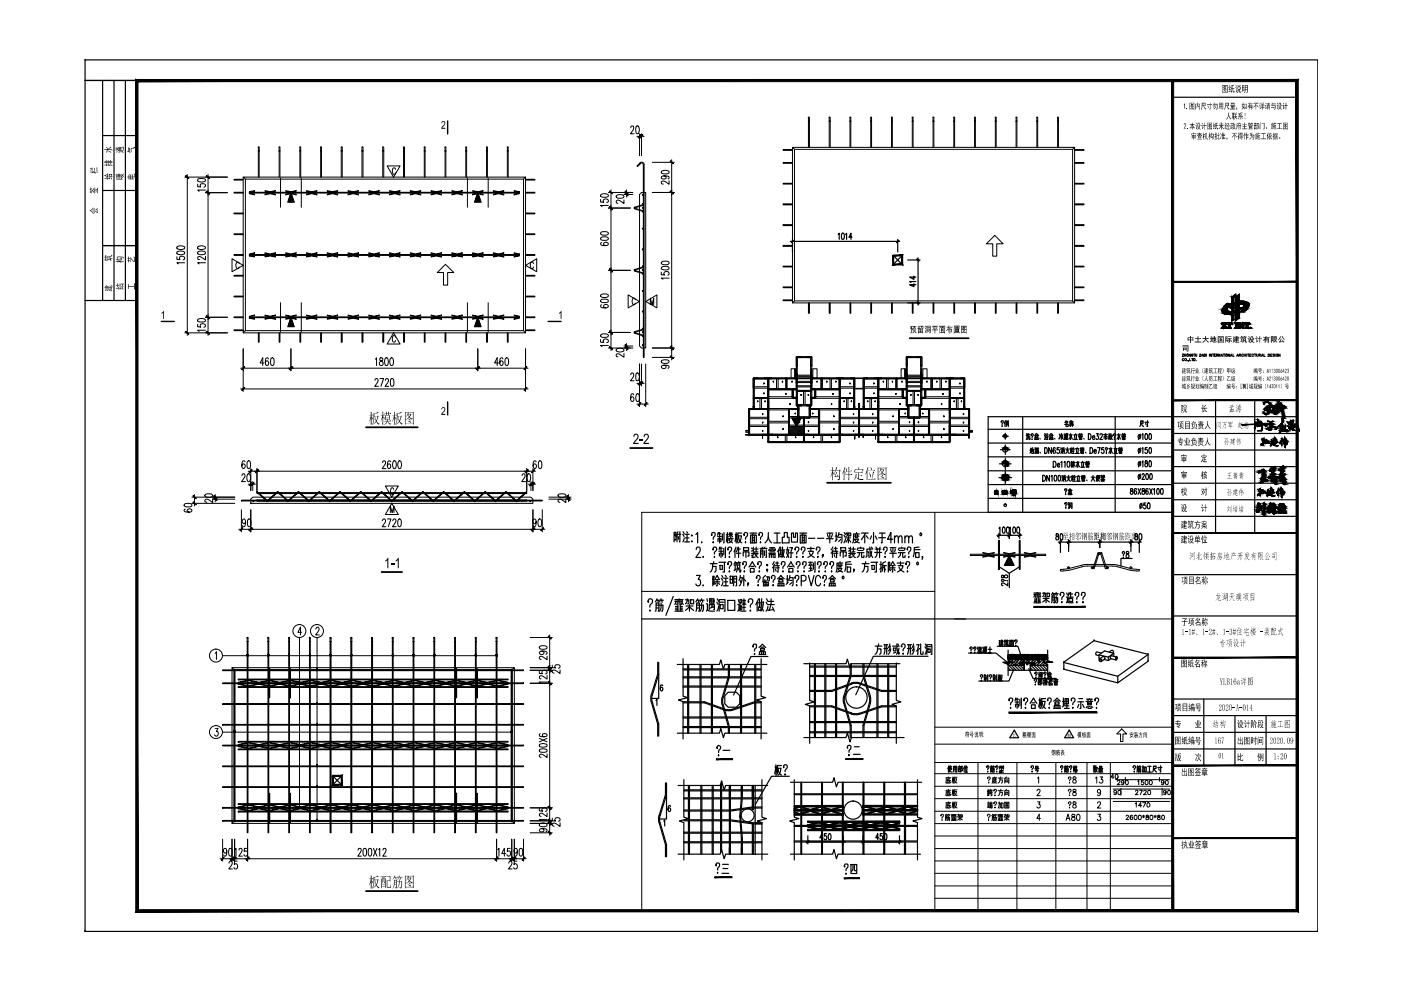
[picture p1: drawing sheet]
<svg xmlns="http://www.w3.org/2000/svg" width="297mm" height="210mm" viewBox="0 0 297 210" stroke-linecap="round" stroke-linejoin="round" font-family="sans-serif">
<g fill="none" stroke="#000" stroke-width=".21">
<path d="M199.5 172.9v.1l.2-.4a.36 .36 0 0 1 .3 .4 .36 .36 0 0 1-.3 .4v.1M199.7 173.8v.1zM200.4 173.9l.1-.8h.3l-.1 .8M200.5 173.3h.3M200.5 173.6h.3M200.5 172.8h.4M200.6 172.6l-.2 .3M200.7 166h.7M200.7 168.7h.7M200.7 171.3h.7M200.7 172.8l.1 .2M200.8 165.5h.7"/>
<path d="M200.8 168.1h.7M200.8 170.8h.7M200.9 173.3h.4l-.1 .6M201 172.8h.4M201.1 164.7v.2M201.1 167.3v.3M201.1 170v.2M201.1 173.1l-.2 .8M201.1 172.6l-.2 .3M201.2 165.1l.1 .6 .2 .2v-.1M201.2 165.8l-.5 .1M201.2 167.8l.1 .6 .2 .2v-.1"/>
<path d="M201.2 168.5l-.5 .1M201.2 170.4v.4l.3 .4v-.1M201.2 171.1l-.5 .1M201.2 172.8l.1 .2M201.4 165.1l-.6 .1v.7M201.4 167.7l-.6 .2v.6M201.4 170.3l-.6 .2v.7M201.5 164.9h-.9l-.1 1.1M201.5 167.6h-.9l-.1 1.1M201.5 170.2h-.9l-.1 1.1M201.7 172.9h.3l-.1 .4M201.7 173.9h1"/>
<path d="M201.7 172.7h1M201.8 173.7h.3M201.8 173.8h.3M201.8 173.5h.3M201.9 172.9l-.2 .4M201.9 165h.3M201.9 167.6h.3M201.9 170.3h.3M202.1 164.7v1.3M202.1 167.3v1.4M202.1 170v1.3M202.1 173.4v.5"/>
<path d="M202.1 172.8l.1 .2M202.2 165.7l-.1-.7-.3 .9M202.2 168.3l-.1-.7-.3 .9M202.2 171l-.1-.7-.3 .9M202.2 172.6v.1M202.3 165.1h.5l-.2 .6-.2 .3M202.3 167.8h.5l-.2 .6-.2 .3M202.3 170.4h.5l-.2 .6-.2 .3M202.4 165.3l.2 .5 .3 .2M202.4 167.9l.2 .5 .3 .3M202.4 170.5l.2 .6 .3 .2M202.4 172.8l-.2 .5"/>
<path d="M202.4 173.7h.3M202.4 173.8h.3M202.4 173.5h.3M202.4 173.4v.5M202.6 172.9l.1 .4M202.6 173.2l-.2 .1M202.7 172.8l-.3 .1v.4M202.9 164.8h-.6l-.2 1.2M202.9 167.5h-.6l-.2 1.2M202.9 170.1h-.6l-.2 1.2M203 173.9l.5-.4 .5 .4M203 172.8h.5v.3l-.2 .1"/>
<path d="M203.1 173.4h.9M203.2 172.6l-.2 .6M203.5 173.3v.6M203.7 172.8h.3v.4h-.3zM209.4 172.9l-.1 .1a.31 .31 0 0 1 .3-.4 .31 .31 0 0 1 .3 .3 .31 .31 0 0 1-.2 .3l-.1 .3M209.4 170.3h.4M209.4 165a.29 .29 0 0 1 .2-.3 .29 .29 0 0 1 .4 .2 .29 .29 0 0 1-.2 .4l-.2 .3M209.4 167.5h.3v.4h-.3zM209.4 168.1v.6M209.5 170.5v.6M209.6 167.9v.7M209.6 170v.3"/>
<path d="M209.6 168.2h.2M209.6 173.8v.1zM209.6 165.9v.1zM209.7 170.4l-.1 .7M209.8 168.5l-.4 .2M209.8 167.6h.6M209.8 171.2h-.4M209.8 168.1h.5M209.8 170.5h.6M209.8 171.3v-.6h.6l-.1 .6M209.9 170.1v.2h.4v-.2M209.9 168h.4"/>
<path d="M210 168.1l-.1 .2h.4v.4h-.2M210 170.7v.6M210.1 167.6l.3 .4M210.1 167.3l-.3 .7M210.1 170.5l-.2 .2M210.1 170v.3M210.2 170.7v.6M210.3 173.9l.1-.8h.3v.8h-.1M210.4 173.3h.8v.5l-.1 .1M210.4 173.6h.3M210.4 172.8h.4M210.5 172.6l-.2 .3"/>
<path d="M210.5 165.6h.7l-.3 .3-.4 .1M210.5 165.2h.8M210.6 172.8l.1 .2M210.6 165.6l.3 .3 .4 .1M210.7 165v.4h.4v-.4M210.7 167.6v.1a.28 .28 0 0 1 .3-.3 .28 .28 0 0 1 .3 .3l-.4 .5M210.7 170.3a.29 .29 0 0 1 .2-.3 .29 .29 0 0 1 .4 .2 .29 .29 0 0 1-.2 .4l-.2 .3M210.9 168.6h.1zM210.9 171.2h.1zM210.9 164.7v.2M210.9 172.8h.4M211 173.1v.6l-.2 .2"/>
<path d="M211 172.6l-.2 .3M211.1 172.8l.1 .2M211.3 164.9h-.8l-.2 1.1M211.6 172.9h.3l-.1 .4M211.6 173.9h1M211.6 172.7h1M211.6 170.3h.5v.9l-.2 .1M211.6 165h1.1M211.6 167.6h1.1M211.7 173.7h.3M211.7 173.8h.3M211.7 173.5h.3"/>
<path d="M211.8 172.9l-.2 .4M211.9 170l-.3 1.3M212 173.4v.5M212 172.8l.1 .2M212 165.4h.5v.5l-.2 .1M212 165a.99 .99 0 0 1-.4 1M212 168h.5v.5l-.2 .2M212 167.6l-.1 .7-.3 .4M212.1 172.6v.1M212.2 164.7v.3M212.2 167.3v.3M212.3 172.8l-.2 .5"/>
<path d="M212.3 173.7h.3M212.3 173.8h.3M212.3 173.5h.3M212.3 173.4v.5M212.3 170.3h.4v1h-.4zM212.5 172.9l.1 .4M212.5 173.2l-.2 .1M212.6 172.8l-.3 .1v.4M212.9 173.9l.5-.4 .6 .4M212.9 172.8h.5v.3l-.2 .1M213 173.4h.9M213 166v-1h.9v1h-.1"/>
<path d="M213 168.7v-1.1h.9v1.1h-.1M213 170.1h.9v1.2h-.9zM213.1 172.6l-.2 .6M213.2 170.4h.6M213.2 165.4h.5v.4h-.5zM213.2 168h.5v.4h-.5zM213.3 170.7h.4v.5h-.4zM213.4 164.7l-.3 .3M213.4 167.3l-.3 .3M213.4 173.3v.6M213.5 170.2v.5M213.6 172.8h.4v.4h-.4z"/>
<path d="M219.9 167.7l.2-.4 .4 .2v.4l-.7 .8h.8M220 165l.2-.3v1.3M220 170h.5l-.3 .5a.4 .4 0 0 1 .3 .6 .4 .4 0 0 1-.7 0M220.6 173.5h-.8l.5-.9v1.3M226 173.9l.4-1.3 .5 1.3M226.2 173.5h.5M226.6 165v.1l-.1-.1 .2-.3a.34 .34 0 0 1 .4 .3 .34 .34 0 0 1-.3 .4v.2M226.6 167.6v.1l-.1-.1 .2-.3a.36 .36 0 0 1 .4 .4 .36 .36 0 0 1-.3 .4v.1M226.6 170.3v.1l-.1-.1a.29 .29 0 0 1 .2-.3 .29 .29 0 0 1 .4 .2 .29 .29 0 0 1-.2 .4l-.1 .3M226.7 168.6h.1zM226.7 171.2h.1zM226.8 165.9v.1z"/>
<path d="M227.3 172.7v.4a.47 .47 0 0 1 .6 .3 .47 .47 0 0 1-.2 .5 .42 .42 0 0 1-.5-.4 .42 .42 0 0 1 .5-.4l.2-.1-.1-.3zM227.5 164.8v.3a.49 .49 0 0 1 .6 .3 .49 .49 0 0 1-.2 .6 .42 .42 0 0 1-.5-.4 .42 .42 0 0 1 .6-.4l.1-.4zM227.5 167.4v.4a.49 .49 0 0 1 .6 .3 .49 .49 0 0 1-.2 .6 .43 .43 0 0 1-.5-.5 .43 .43 0 0 1 .6-.3l.1-.2v-.3zM227.5 170.1v.3a.49 .49 0 0 1 .6 .3 .49 .49 0 0 1-.2 .6 .42 .42 0 0 1-.5-.4 .42 .42 0 0 1 .6-.4l.1-.2v-.2zM228.4 172.7l.2-.1a.72 .72 0 0 1 .4 .7 .72 .72 0 0 1-.4 .6h-.2l-.2-.5zM232.2 165l.3-.3v1.3M232.7 170.3l.2-.3 .4 .1v.4l-.6 .8h.7M232.7 172.6h.6l-.3 .5a.4 .4 0 0 1 .4 .7 .4 .4 0 0 1-.7-.1M233.2 164.7h.6l-.3 .5a.4 .4 0 0 1 .3 .6 .4 .4 0 0 1-.7 0M233.3 167.8a.36 .36 0 0 1-.4 .3 .36 .36 0 0 1-.2-.5 .36 .36 0 0 1 .5-.2l.1 .4a.62 .62 0 0 1-.4 .9l-.2-.2M236 167.3h12M236 169.9h12"/>
<path d="M236.2 164.8h-.7l.5-.6v.9M236.6 164.2h.1a.45 .45 0 0 1 .3 .5 .45 .45 0 0 1-.4 .4l-.2-.4zM236.7 167.9a.29 .29 0 0 1-.3 .2 .29 .29 0 0 1-.3-.3 .29 .29 0 0 1 .4-.2 .47 .47 0 0 1 .2 .5 .47 .47 0 0 1-.5 .3M236.9 165.7l.2-.3 .3 .1v.3l-.5 .6h.6M237.2 164.7l-.6 .6h11.3M237.2 167.6a.43 .43 0 0 1 .5 .4 .43 .43 0 0 1-.5 .4l-.2-.3zM237.7 167.1v1.5M238.3 165.8a.28 .28 0 0 1-.4 .2 .28 .28 0 0 1-.1-.4 .28 .28 0 0 1 .5 0l-.1 .7-.4-.1M238.6 164.8v.9M238.8 165.5a.43 .43 0 0 1 .4 .4 .43 .43 0 0 1-.4 .4l-.2-.3zM238.8 173.1l.1-.3 .4 .2-.6 .8h.6M240.1 173l-.2-.2a.45 .45 0 0 0-.3 .5 .45 .45 0 0 0 .4 .4l.2-.2-.2-.3h-.3l-.1 .3"/>
<path d="M240.6 172.9a.43 .43 0 0 1 .5 .4 .43 .43 0 0 1-.5 .4l-.1-.3zM240.7 170.4l.2-.2v.9M240.7 167.8l.2-.2 .4 .1-.6 .8h.6M241.2 165.7l.2-.3v1M241.5 172.9a.43 .43 0 0 1 .5 .4 .43 .43 0 0 1-.5 .4l-.2-.3zM241.6 167.6h.6l-.4 .9M242.1 170.8h-.7l.5-.6v.9M242.2 173l.5 .2M242.3 170.2h.6l-.5 .9M242.4 165.4h-.4v.5a.31 .31 0 0 1 .5 0 .31 .31 0 0 1-.1 .4 .31 .31 0 0 1-.5-.1M242.4 172.8v.6M242.5 167.8a.28 .28 0 0 1 .3-.3 .28 .28 0 0 1 .2 .3l-.6 .7h.7"/>
<path d="M242.7 173l-.5 .2M242.9 165.5a.43 .43 0 0 1 .5 .4 .43 .43 0 0 1-.5 .4l-.1-.3zM243 172.9v.2a.39 .39 0 0 1 .4 .2 .39 .39 0 0 1 .1 .4l-.3 .1a.31 .31 0 0 1-.2-.4 .31 .31 0 0 1 .4-.2l.1-.3zM243.3 170.3a.39 .39 0 0 1 .5 .4 .39 .39 0 0 1-.6 .2zM243.5 167.6a.43 .43 0 0 1 .5 .4 .43 .43 0 0 1-.5 .4l-.2-.3zM243.8 165.5a.43 .43 0 0 1 .5 .4 .43 .43 0 0 1-.5 .4l-.1-.3zM243.9 172.9a.43 .43 0 0 1 .5 .4 .43 .43 0 0 1-.5 .4l-.1-.3zM244.7 173l.5 .2M244.9 172.8v.6M245.2 173l-.5 .2M245.5 172.9v.2a.39 .39 0 0 1 .4 .2 .39 .39 0 0 1 0 .4l-.3 .1a.31 .31 0 0 1-.2-.4 .31 .31 0 0 1 .4-.2l.1-.3zM245.8 164.8v.9"/>
<path d="M246.4 167.1v1.5M246.4 172.9a.43 .43 0 0 1 .5 .4 .43 .43 0 0 1-.5 .4l-.1-.3zM246.8 165.8a.3 .3 0 0 1-.4 .2 .3 .3 0 0 1-.2-.3 .3 .3 0 0 1 .4-.2 .43 .43 0 0 1 .2 .6 .43 .43 0 0 1-.5 .1M247.2 165.5a.43 .43 0 0 1 .5 .4 .43 .43 0 0 1-.5 .4l-.1-.3zM247.2 167.9a.28 .28 0 0 1-.4 .2 .28 .28 0 0 1-.1-.4 .28 .28 0 0 1 .5 0l-.1 .7h-.4M247.7 167.6a.43 .43 0 0 1 .5 .4 .43 .43 0 0 1-.5 .4l-.1-.3z"/>
</g>
<g fill="#000">
<path d="M200.7 69.3h.4l.1-.3v.3h.8v.1h-.8l-.2 .3h.3v-.2h.2v.2h.3v.7l-.3-.1h.2v-.4h-.2v.8h-.2v-.8h-.2v.6l-.1-.7-.3 .4-.1-.1 .4-.6-.3-.1zM134.4 92.1l.6-.2 .3 .3v.7l-.8 1h.9v.2h-1.2l.1-.3 .9-1.1v-.3l-.3-.2-.4 .1v.3h-.2zM135.6 93.2h.7v.3h-.7zM136.7 92.1l.5-.2 .3 .4-.1 .8-.7 .8h.9v.2h-1.2l.1-.4 .7-.8 .1-.4a.33 .33 0 0 0-.4-.3 .33 .33 0 0 0-.2 .4h-.3zM82.9 119.5h.7v.3h-.7zM82.2 118.3h.1v2.2h-.2v-1.8l-.4 .4v-.3zM84.4 118.3h.1v2.2h-.2v-1.8l-.4 .4v-.3z"/>
<path d="M193.5 69.1h.8v.2h-.4v.1l.3 .1v.8l-.1-.7h-.4v.7h-.2v-.8h.3v-.2h-.3zM193 69.1h.5l-.2 .4 .2 .1v.3l-.1 .1-.1-.2v.9l-.3-.2h.2v-.7h-.2v-.2h.3l-.3-.1 .3-.2h-.3zM193.8 69.6l.1 .8-.4 .3-.1-.2 .4-.3zM194 70.3l.3 .2-.1 .2-.3-.3z"/>
<path d="M194.6 69.2l.5-.2v.2l-.4 .1v.3l.3-.2a.17 .17 0 0 0 .1 .3 .18 .18 0 0 0 .2-.3l-.1-.3h.6l-.1 .3a.25 .25 0 0 1 0 .3 .25 .25 0 0 1-.2 .1l-.1-.2h.2l.1-.3h-.2l-.3 .5-.2-.1-.4 .1zM194.6 69.8h1.1v.9l-.9-.1-.2 .1zM195.2 70v.1h.3v-.1zM194.8 70v.1h.3v-.1zM195.2 70.3v.1h.3v-.1zM194.8 70.3v.1h.3v-.1z"/>
<path d="M196.1 69.1l.1-.1 .2 .3-.1 .1zM196.5 69.1h.8v1.5l-.1 .1-.2-.2h.2v-1.3h-.6v1.5h-.1zM196.6 69.4h.5v.1h-.5zM196 69.5l.1-.1 .2 .3zM196.7 69.7h.4v.6h-.4zM196.8 69.8v.3h.2v-.3zM196.3 69.9l.1 .2-.3 .5z"/>
<path d="M197.7 69.1h1.1v.2h-.5v.6h.6v.1h-.6v.7h-.1v-.7h-.6v-.1h.6v-.6h-.5zM198.6 69.3l.1 .2-.2 .3zM197.7 69.3l.2 .1 .2 .4-.1 .1z"/>
<path d="M199.1 69.1h1.3v.2h-.5l-.1 .1h.6v1.3l-.2-.1h-.9l-.1 .1v-1.3h.5v-.1h-.6zM200 69.6v.8h.2v-.8zM199.6 69.6v.1h.3v-.1zM199.3 69.6v.8h.2v-.8zM199.6 69.9v.2h.3v-.2zM199.6 70.2v.2h.3v-.2z"/>
<path d="M202.3 69h1.1v.4l-.4 .1h.5v.1h-.6l.4 .1v.7h-.8v-.7l.3-.1h-.6v-.1l.7-.1h-.6zM203.1 69.2v.1h.2v-.1zM202.7 69.2v.1h.2v-.1zM202.4 69.2v.1h.2v-.1zM202.6 69.8l.6 .1zM202.6 70l.6 .1zM202.6 70.2l.6 .1zM202.2 69.8h.2v.7h1.1v.1l-1.3 .1z"/>
<path d="M203.8 69.1h1.1v1.6v-.1h-1l-.1 .1zM204.3 69.3h.4l-.1 .3a.18 .18 0 0 0 0 .3 .18 .18 0 0 0 .3-.1v-.5zM203.9 69.3v1.1h.5l-.2-.3 .3 .2v.1h.4v-.5l-.2 .1-.4-.2-.3 .2-.1-.2 .4-.1-.1-.1-.2 .1-.1-.1 .3-.3zM204.3 69.9l.3 .2-.1 .1-.2-.2zM204.3 69.5l.1 .2 .2-.2z"/>
<path d="M79.2 87.6l.2 .1 .7-.4 .2 .2-.9 .2v.5h.7v-.1l.2 .2-.3 .8a.64 .64 0 0 0 .5 .8l-.2 .1-.4-.3a.19 .19 0 0 0-.2-.2 .19 .19 0 0 0-.2 .2l-.5 .3 .7-.7-.3-1-.1 1-.5 .8 .4-.8zM79.5 88.3l.3 .9 .3-.9zM78.6 87.3l.2 .1v.6l.2-.1 .2 .2h-.4v.3l.2 .2 .1 .3-.3-.4v1.5l-.2 .1v-1.5l-.4 .8 .4-1.2v-.1l-.4-.1h.4z"/>
<path d="M81.1 87.2l.2 .2-.1 .6 .2-.2 .2 .3h-.4v.2l.3 .2v.3l-.3-.4v1.6l-.1 .1v-1.5l-.4 .7 .4-1.1v-.1l-.4-.1h.4zM81.9 87.2l.1 .2v.3h.3v-.5l.2 .2-.1 .3 .4-.2 .1 .3h-.5l.1 .2h-.2v-.2h-.3l-.1 .3v-.3l-.5-.1h.5zM81.7 88h.9l.1 .1v.8h-.5v.3h.4l.2-.1 .1 .2-.6 .1 .2 .3 .4 .1a.17 .17 0 0 1-.2 .2 .17 .17 0 0 1-.2-.1l-.4-.6-.4 .7-.4 .1 .4-.3 .3-.4-.6-.2h.6v-.3l-.3 .2zM81.8 88.2v.3h.7v-.3zM81.8 88.5v.3h.7v-.3z"/>
<path d="M84.1 87.6l.2 .1 .7-.4 .2 .2-.9 .2v.5h.7v-.1l.2 .2-.4 1 .6 .5a.21 .21 0 0 1-.2 .2 .21 .21 0 0 1-.2-.2l-.2-.1a.17 .17 0 0 0-.1-.2 .17 .17 0 0 0-.2 .2l-.6 .3 .5-.4a.42 .42 0 0 0 .1-.7l-.2-.6-.1 1-.5 .8 .4-1zM84.4 88.3l.3 .9 .3-.9zM83.5 87.3l.3 .1-.1 .6 .2-.1 .2 .2h-.4v.3a.32 .32 0 0 1 .3 .2 .32 .32 0 0 1-.1 .3l-.2-.4v1.5l-.2 .1 .1-1.5-.5 .8 .4-1.2v-.1l-.4-.1h.5z"/>
<path d="M85.9 87.3l.1 .1h1.5l.1-.1 .2 .2-.1 2.5h-.2v-.2h-1.5l-.1 .3zM86 87.5l.1 1.4 .6-.5-.2-.5-.4 .5 .4-.9zM86.5 87.5l.2 .1-.2 .2h.5l.1-.1 .1 .1-.2 .4a.39 .39 0 0 0 0 .5 .39 .39 0 0 0 .5 .1 .53 .53 0 0 1-.8-.3l-.7 .5v.7h1.5v-2.2zM86.5 87.9l.3 .4 .2-.4zM86.6 88.8a.32 .32 0 0 1 .4 .4zM86.4 89.2l.3 .1a.28 .28 0 0 1 .3 .1 .28 .28 0 0 1 .1 .3z"/>
<path d="M177.3 99l.2 .2-.2 .5h.7l.1-.2 .1 .2-.1 1.9a.26 .26 0 0 1-.3 .3 .26 .26 0 0 1-.3-.3v-.1a.39 .39 0 0 0 .4-.1 .39 .39 0 0 0 .1-.4v-1.3h-.8l-.3 .6zM177.3 100l.2 .2-.5 .8 .6-.1-.1-.3 .3 .4-.1 .2a.32 .32 0 0 0-.3-.2 .32 .32 0 0 0-.3 .2l-.2-.2zM176.4 99l.3 .2-.1 .5 .2-.1 .2 .2h-.4v.3l.3 .3v.2l-.1 .1-.2-.5v1.6l-.2 .1v-1.6l-.3 .8 .3-1.3-.3 .1-.1-.2h.4z"/>
<path d="M179.5 99.3l.2 .1-.2 .5h.4v-.9l.2 .2-.1 .7h.3l.2-.2 .1 .2h-.6v.7h.4l.2-.1 .1 .2h-.7v1.1l-.1 .1v-1.2l-.7-.1h.7v-.7h-.4l-.3 .6zM179.1 99l.2 .2-.3 .5 .1 .2-.1 1.9-.1 .1v-1.9l-.4 .6z"/>
<path d="M186.1 99.1l1.7 .1v-.1l.2 .1v2.5l-.2 .1v-.2h-1.6l-.1 .3zM186.2 99.3v1.5l.5-.4a.29 .29 0 0 0 .3-.2 .29 .29 0 0 0-.2-.3l-.1-.2-.3 .5 .3-.9zM186.8 99.3l.1 .1-.1 .2 .6-.1 .1 .2-.3 .3a.3 .3 0 0 0 0 .4 .3 .3 0 0 0 .4 .1h.1l-.1 .3-.4-.3a.19 .19 0 0 0-.2-.2 .19 .19 0 0 0-.2 .2l-.6 .3v.7h1.6v-2.2zM186.7 99.7l.3 .4 .3-.4zM186.8 100.6l.4 .1v.3zM186.6 101l.6 .1 .2 .3z"/>
<path d="M181.1 100.2h1.5l.2-.2 .2 .2h-.9v.6h.4l.2-.1 .2 .2h-.8v.6l1 .1-.2 .2-.7-.1-.5-.3-.2-.4-.5 .9 .4-.7v-.7l.3 .1-.2 .3 .2 .3 .3 .3v-1.3l-.8 .1zM181.9 99.1a.29 .29 0 0 1 .3 .2 .29 .29 0 0 1-.1 .3zM181.3 99.4v.2h1.5l.1-.2 .2 .3-.3 .3v-.3h-1.5l-.2 .3v-.1z"/>
<path d="M183.9 99.1l.3 .1-.3 .6 .1 .2-.1 1.7-.1 .2v-1.8l-.4 .6zM184.6 99.1l.3 .3-.1 .3zM184.1 99.8h1.2l.1-.2 .1 .2zM184.3 100.1l.3 .7-.1 .5zM185.1 99.9l.2 .2-.4 1.5h.4l.2-.2 .2 .2-1.6 .1-.1-.1h.8z"/>
<path d="M79.2 185.9l.3 .1 .6-.4 .2 .3-.9 .2v.4h.7v-.1l.2 .2-.5 1.1 .7 .5a.39 .39 0 0 1-.5 0 .39 .39 0 0 1-.2-.4v-.1l-.3 .4-.5 .2 .7-.7-.3-1-.2 1.1-.4 .7 .4-.7zM79.5 186.6l.3 .9 .3-.9zM78.6 185.6l.2 .1v.6l.2-.1 .2 .2h-.4v.3l.2 .2 .1 .3-.3-.4v1.5l-.2 .1v-1.5l-.4 .8 .4-1.2v-.1l-.4-.1h.4z"/>
<path d="M82 185.8h.6l.1-.1 .1 .2v1l-.7-.1v1.2l.6 .1 .1-.6v.7l-.8-.1v-1.5l.6 .1v-.8l-.6 .1zM80.7 185.8h1l.1-.1 .1 .2h-.4v.4l.2-.1 .2 .2-.1 1.9h-.1v-.3h-.7v.3h-.2v-2.1l.3 .1v-.4l-.3 .1zM81.2 185.9v.4h.2v-.4zM81.5 186.4v.6h.2v-.6zM81.2 186.4l-.2 1h.7v-.2l-.3-.2v-.6zM81 186.4v.8l.1-.3v-.5zM81 187.5v.5h.7v-.5z"/>
<path d="M83.5 186.5l.2 .1 .4-.1 .1 .1-.1 1.5a.18 .18 0 0 1-.1 .2 .18 .18 0 0 1-.2-.1l-.1-.1h.3v-.5h-.4l-.1 .5-.3 .3 .3-.5zM83.7 186.7v.4h.3v-.4zM83.7 187.2v.3h.3v-.3zM84.6 186.4l.2 .1-.1 .4 .5-.1 .1 .1-.1 1.1a.27 .27 0 0 1-.2 .3 .27 .27 0 0 1-.3-.1l.3-.1 .1-1.1h-.4l-.1 .7-.5 .7 .3-.4 .2-.6a.24 .24 0 0 0 0-.3 .24 .24 0 0 0-.3-.1l-.1-.1h.4zM83.7 185.6l.1 .2-.1 .2h.5v-.2l.2 .3h-.6a.22 .22 0 0 1 .2 .1 .22 .22 0 0 1-.1 .3l-.1-.4-.6 .4zM84.6 185.6l.2 .2-.2 .2 .6-.2 .1 .3h-.5l.2 .2v.2l-.2-.4h-.2l-.4 .4z"/>
<path d="M85.9 185.6l1.6 .1 .1-.1 .2 .2-.1 2.5h-.2v-.2h-1.5l-.1 .3zM86 185.8v1.5l.3-.2a.37 .37 0 0 0 .4-.3 .37 .37 0 0 0-.2-.4v-.2l-.4 .5 .4-.9zM86.5 185.8l.2 .1-.2 .2 .6-.1 .1 .2-.2 .3a.38 .38 0 0 0 0 .4 .38 .38 0 0 0 .5 .2l-.2 .2-.2-.1a.52 .52 0 0 0-.9 0l-.2 .1v.7h1.5v-2.2zM86.5 186.2l.1 .2a.17 .17 0 0 0 .2 .2 .17 .17 0 0 0 .1-.2l.1-.2zM86.6 187.1a.26 .26 0 0 1 .3 .1 .26 .26 0 0 1 0 .3zM86.4 187.5l.6 .2 .1 .3z"/>
</g>
<path d="M192.9 71.7h12.5M77.6 90.6h11M133.6 95h4.7M175.3 102.4h13.6M80.9 121.3h4.4M77.6 188.9h11" fill="none" stroke="#000" stroke-width=".38"/>
<g fill="none" stroke="#000" stroke-width=".21">
<path d="M82.1 35.2h2.7l-1.4 2.3zM83.9 35.9l-.2-.3a.76 .76 0 0 0-.3 1.3h.3l.2-.3M49.2 54.9l2.4 1.4-2.4 1.3zM50.7 55.9l-.2-.3a.71 .71 0 0 0-.5 .7 .71 .71 0 0 0 .5 .6l.2-.3M61.7 40.9l.7 1.9h-1.4zM94.4 56l1.8 1.8h-1.3v2.7h-.9v-2.7h-1.3zM101.3 40.9l.7 1.9h-1.4zM111.4 56.3l2.4-1.4v2.7zM113.1 55.9l-.2-.3a.76 .76 0 0 0-.3 1.3h.4l.1-.3M210.9 49.9l1.8 1.8h-1.4v2.6h-.8v-2.6h-1.4zM61.7 67.3l.7 2h-1.4zM83.4 70.6l1.4 2.3h-2.7z"/>
<path d="M83.9 71.5l-.2-.3a.79 .79 0 0 0-.3 1.3h.3l.2-.3M101.3 67.3l.7 2h-1.4zM133.2 62.5l2.4 1.4-2.4 1.4zM134.7 63.5l-.2-.3a.79 .79 0 0 0-.3 1.3l.3 .1 .2-.3M136.9 63.9l2.4-1.4v2.8zM137.9 64.6v-1.4l.4 1.4 .3-1.4v1.4M167.9 88.6h1.9l-.9 1.8zM81.7 103h2.8l-1.4 2.4zM82.8 108.7v-1.4l.3 1.4 .4-1.4v1.4M83.1 106.7l1.4 2.4h-2.8zM83.5 103.8l-.2-.4a.79 .79 0 0 0-.3 1.3l.3 .1 .2-.3"/>
</g>
<g fill="none" stroke="#000" stroke-width=".21">
<path d="M167.3 90.4h3.1v1.8h-3.1zM167.3 90.4h.1M167.6 90.4l-.3 .2M167.8 90.4l-.5 .4M168 90.4l-.7 .7M168.2 90.4l-.9 .9M168.4 90.4l-1.1 1.1M168.7 90.4l-1.4 1.3M168.9 90.4l-1.6 1.5M169.1 90.4l-1.8 1.8M169.3 90.4l-1.8 1.8M169.5 90.4l-1.8 1.8"/>
<path d="M169.8 90.4l-1.8 1.8M170 90.4l-1.8 1.8M170.2 90.4l-1.8 1.8M170.4 90.4l-1.8 1.8M170.4 90.6l-1.6 1.6M170.4 90.8l-1.3 1.4M170.4 91l-1.1 1.2M170.4 91.2l-.9 1M170.4 91.5l-.7 .7M170.4 91.7l-.5 .5M170.4 91.9l-.2 .3M170.4 92.1v.1"/>
</g>
<path d="M61.7 40.9l.7 1.9h-1.4zM101.3 40.9l.7 1.9h-1.4zM61.7 67.3l.7 2h-1.4zM101.3 67.3l.7 2h-1.4zM167.9 88.6h1.9l-.9 1.8z" fill="#000" stroke="#000" stroke-width=".21"/>
<!-- layer: PUB_TITLE -->
<path d="M18 12.7h261.4v184.8h-261.4z" fill="none" stroke="#000" stroke-width=".25"/>
<path d="M29.3 192.9l-.5 .4 246-.4zM28.8 193.3l246-.4 .5 .4zM274.8 17.3v175.6l.5 .4zM274.8 17.3l.5-.5v176.5zM29.3 17.3h245.5l.5-.5zM28.8 16.8h246.5l-246 .5zM28.8 16.8l.5 176.1v-175.6zM28.8 16.8l.5 176.1-.5 .4z" fill="#000" stroke="#000" stroke-width=".21"/>
<!-- layer: TK -->
<path d="M18 17.1h11h-11M21.8 17.1v23.3M24.2 17.1v46.6M26.6 17.1v46.6M21.8 28.7h7.2M21.8 40.4v11.7h7.2h-7.2v11.6M21.8 40.4h7.2M18 63.7h11" fill="none" stroke="#000" stroke-width=".25"/>
<g fill="#000">
<path d="M251 26.2h.1a.3 .3 0 0 1 .4 .2 .3 .3 0 0 1-.2 .4l-.2 .4 .4 .1h-.5l.2-.5a.25 .25 0 0 0 .2-.4 .25 .25 0 0 0-.4 .1zM251.1 22l.1-.1v1.1h-.1v-.9l-.1 .2zM251.6 22.9l.1 .1zM251.6 27.1l.2 .2zM252.3 26.3h.4v-.3l.1 .3h.5v.1h-.4l.4 .8-.3-.2-.2-.5v.6h.3v.1h-.3l-.1 .3v-.3h-.2v-.1h.2v-.6l-.4 .8-.1-.2 .4-.7h-.3zM253.4 22h.5v-.2l.1 .2h.5l-.1 1.2-.2-.1h.1v-1h-.3v.2l.3 .4-.1 .1-.2-.4-.3 .4-.1-.1 .3-.6h-.3v1.1h-.2zM257.4 21.8h.1l-.1 .2h.8l-.2 1.2h-.1l-.1-.1h.2l.1-1h-.2l-.1 .5-.3 .6-.2-.1 .3-.3 .2-.7h-.2l-.2 .6h-.3l.4-.3 .1-.3h-.2l-.2 .4-.1-.1zM258.5 26.2h.4v-.2h.1v.2h.4v.2l-.4-.1v.3h.5v.1h-.5l.5 .5v.1l-.5-.5v.7h-.1v-.7l-.5 .5v-.1l.4-.5h-.4v-.1h.5v-.3l-.4 .1zM260.4 23.8l.2 .1v.7l.5 .6-.1 .1-.3-.3-.2-.5-.3 .7h-.2l.3-.4zM260.1 29.2h.1l-.1 .5zM262.1 22.8h.2l-.1 .5zM267.4 28.2h1v.2h-.5v1h.6v.1h-1.2v-.1h.5v-1h-.4z"/>
<path d="M268.4 26.9l.2 .4-.1 .1zM270.8 26.1h.9v.1h-.3v1.1l.5-.1v.1h-1.2v-.1l.5 .1v-1.1h-.4zM27.1 60.2h.2v.5h1.1v-.6h.2v1.3h-.2v-.6h-1.1v.5h-.2zM249.8 93h.4l.1-.2v.2h.5v.2h-.5l-.1 .2h.7v.2h-.7l-.1 .1 .6 .1-.3 .5 .3 .1-.1 .1-.5-.3v-.1a.25 .25 0 0 0 .3 .1 .25 .25 0 0 0 .2-.3h-.6l.1-.3h-.4v-.2h.4l.1-.2h-.4zM255.9 92.8h.2v.8l.6 .7-.2 .2-.5-.9-.2 .6-.3 .3-.1-.1 .4-.5zM255.9 89.3h.2v.7l.6 .8-.1 .2-.6-1-.3 .8-.2 .2-.1-.2 .5-.5zM259.2 89.6l1-.1h-.2a.31 .31 0 0 0-.3 .1 .31 .31 0 0 0-.1 .3h.4l-.2 .7a.17 .17 0 0 1 .1 .2 .17 .17 0 0 1-.3 0 .17 .17 0 0 1 0-.2l.1 .2 .1-.8a.32 .32 0 0 0-.4 .4l-.3 .4 .2-.2 .3-1zM260.3 100.3h.8h-.5l.1 .5h.3l-.3 .1v.5l.5 .1-1 .1 .4-.2v-.5h-.3l.3-.1v-.5zM265.3 117.5l.4-.1 .1-.4 .1 .1a.18 .18 0 0 0-.1 .3 .18 .18 0 0 0 .3 0h.3l-.6 .1-.2 .2h.5v1.1l-.2-.2 .2 .1v-.9h-.5v.2h.4l-.4 .1v.1h.5l-.5 .1v.5v-1.1l-.4 .5 .4-.7zM250.7 133.4l.2-.1v1.2l.1 .1h-.3l.1-.1v-1zM250.7 131.1h.9l-.4 .6h.6v.2h-.6l-.1 .8-.2-.1 .2-.1v-.6h-.6v-.2h.6v-.2l.4-.3h-.8zM251.2 133.9h.7z"/>
<path d="M252.1 133.4l.2-.1v1.2l.2 .1h-.4l.2-.1v-1zM253.6 134.3l.2 .2v.2zM255 133.4l.2-.1v1.2l.2 .1h-.4l.1-.1v-1zM255.6 133.9h.6zM256.4 133.4h.1a.39 .39 0 0 1 .4 .2 .39 .39 0 0 1-.3 .5l-.2 .4h.4l.1-.2v.3h-.6l.5-.9a.21 .21 0 0 0 0-.3 .21 .21 0 0 0-.3 0 .21 .21 0 0 0 0 .3h-.1zM257.9 134.3l.3 .2v.2zM259.1 135.5l.1 .4h.4l-.5 .1v.2h.7l-.7 .1-.1 .2h.5l-.3 .4 .2 .3-.5-.4 .3 .2 .2-.4-.4 .1v-.4h-.4l.4-.1 .1-.2-.3-.1a.3 .3 0 0 0 .3-.1 .3 .3 0 0 0 0-.3zM259.3 133.4l.3-.1v1.2l.2 .1h-.5l.2-.1v-1zM259.9 133.9h.7zM260.7 133.4a.3 .3 0 0 1 .5 .1 .3 .3 0 0 1-.2 .4l.2 .2-.1 .4a.2 .2 0 0 1-.3 .1 .2 .2 0 0 1 0-.3 .17 .17 0 0 0 .1 .3 .17 .17 0 0 0 .2-.2v-.4l-.2-.1 .2-.2a.21 .21 0 0 0 .1-.2 .21 .21 0 0 0-.3-.1 .21 .21 0 0 0-.1 .2zM260.8 125.9h.8h-.4v.1a.18 .18 0 0 0 0 .3 .18 .18 0 0 0 .3 0l.3 .1h-.6l.4 .9h.2h-.3l-.3-.9-.2 .6-.4 .4 .4-.6a.21 .21 0 0 0 .1-.3 .21 .21 0 0 0-.3 0l-.2-.1h.2a.29 .29 0 0 0 .4-.1 .29 .29 0 0 0 0-.4zM267.2 133.9h.6z"/>
<path d="M249.3 152.9h.4v-.3l.1 .3h.5v.2l-.5-.1-.1 .3h.7v.1h-.7l-.1 .2h.6l-.3 .5 .2 .2-.6-.2 .1-.2a.26 .26 0 0 0 .2 .1 .26 .26 0 0 0 .2-.2h-.5l.1-.4h-.5v-.1h.5v-.3l-.3 .1zM258.5 149.4h.4l.1 .3-.5 .8h.4l.1-.2v.4h-.6l.5-.8a.24 .24 0 0 0 0-.4 .24 .24 0 0 0-.4 0l.1 .3-.2-.1zM259.9 149.5h.1a.32 .32 0 0 1 .4 .1 .32 .32 0 0 1-.2 .5l-.3 .4h.4l.1-.2v.4h-.5l.4-.9a.21 .21 0 0 0 0-.3 .21 .21 0 0 0-.3 .1v.2l-.1-.1zM261.3 149.9l.6 .1zM262.5 156.4h.1v.4h.3v-.6h.1v.6h.4v-.4h.1v.6h-.5v.6h.4v-.5h.1v.8l-.1-.1h-1v-.7l.1 .5h.4v-.6h-.4zM262.8 149.9l.6 .1zM264.3 149.5l.2-.1v1.1l.2 .2h-.4l.2-.1v-1.1zM269.3 156.5h.1a.36 .36 0 0 1 .4 .2 .36 .36 0 0 1-.2 .4l-.3 .5h.4l.1-.2v.2h-.5l.4-.7a.22 .22 0 0 0 0-.4 .22 .22 0 0 0-.3 .2l-.1 .1zM270.1 159.8l.3-.1v1.2l.2 .1h-.5l.2-.1v-1zM270.8 156.4a.4 .4 0 0 1 .5 .3 .4 .4 0 0 1-.3 .5l-.2 .4h.3l.2-.2-.1 .2h-.5l.4-.8a.21 .21 0 0 0 0-.3 .21 .21 0 0 0-.3 .1v.2h-.1zM271 153h.8a.24 .24 0 0 0-.3 0 .24 .24 0 0 0 0 .2v.8l.6 .1-1.2 .1-.1-.1h.6v-1h-.3zM272.2 157.5l.1 .2z"/>
<path d="M250.6 163h.1v.5h.4l-.1-.7h.2v.7h.3v-.5h.1v.6h-.4v.7h.3v-.5h.2v.7l-.2-.1h-.9v-.6h.1v.5h.4v-.7h-.5zM271.6 159.8a.36 .36 0 0 1 .5 .2 .36 .36 0 0 1-.3 .4l-.2 .5h.3l.2-.2-.1 .3h-.5l.4-.9a.23 .23 0 0 0 .1-.3 .23 .23 0 0 0-.4 0 .23 .23 0 0 0 0 .3z"/>
<path d="M259.1 18h1.2v1.7h-1.2zM259.2 18.2v1.3h.9v-1.3zM259.5 18.2l.5 .1-.1 .2a.2 .2 0 0 0-.1 .3 .2 .2 0 0 0 .3 .1v.1l-.4-.2-.3 .2-.1-.1a.17 .17 0 0 0 .2-.1 .17 .17 0 0 0 0-.2l-.1 .1-.1-.1zM259.5 19.1l.3 .2v.1l-.3-.1zM259.6 18.9l.2 .1v.2zM259.5 18.5l.2 .2 .1-.2z"/>
<path d="M261 18.1l.6-.1 .1 .2h-.3v.5h.3v.1h-.3v.1l.2 .6 .1-.2a.17 .17 0 0 1 0 .2 .17 .17 0 0 1-.2 .1l-.2-.8h-.2v.6l.1-.2 .1 .2-.2 .3-.1-.1zM260.7 18l.1 .1-.2 .5h.2l.1-.3 .1 .1-.3 .6 .3-.1-.5 .2 .2-.4-.2-.1zM261.2 18.2l-.1 .5h.2v-.5zM260.5 19.4l.5-.2-.1 .2-.3 .1z"/>
<path d="M262.4 18.4h.4v-.4h.2l-.1 .4h.2v.6h-.2v.5l.2-.2v.3h-.3v-.6h-.2l-.1 .6h-.3l.4-.5-.2-.1zM261.9 18.5h.3v.8l.2-.1-.3 .4v-.9h-.2zM262.5 18.5v.3h.4v-.3zM262 18l.2 .4-.2-.3zM262.4 18h.1l.1 .4z"/>
<path d="M264 18h.5v1.5l-.2 .2 .1-.7h-.3l-.2 .7-.1-.1 .2-.6zM263.4 18.1h.4v1.2l-.3-.1v.2h-.1zM264.1 18.2v.3h.3v-.3zM264.1 18.6v.3h.3v-.3zM263.5 18.7v.3h.2v-.3zM263.5 18.2v.3h.2v-.3z"/>
<path d="M19.1 36.4h.4l.1-.1v.1h.2h-.1l.3-.2 .1 .1-.2 .1h.9v.1h-.9l.4 .2v.1l-.7-.3v.2h-.1v-.2h-.4zM19.1 35.6l.4 .2v-.3h.1v.7h-.1v-.3l-.4-.2zM20.5 35.5h.1v.8h-.1zM19.9 35.6h.2v.6h-.2zM19.1 36.1l.3-.1-.2 .2z"/>
<path d="M19.9 39.7l.2 .1-.2 .2 .2 .1v.6h-.2l.2 .3-.1 .1-.5-.6zM20.2 40h.2a.17 .17 0 0 0 .2 .1 .17 .17 0 0 0 0-.3h.1v1.2h-.1v-.7zM19.2 40.4h.1v.2l.2-.1v.1l-.2 .1 .3 .2-.1 .1-.5-.2 .2-.1zM19.2 39.8l.4 .2-.3 .1 .1 .3-.4-.2 .2-.1zM19.9 40.1l-.1 .2a.17 .17 0 0 0-.1 .2 .17 .17 0 0 0 .2 .1zM20.2 40.4l.3-.1-.3 .2zM20.2 40.7l.3-.1-.3 .2z"/>
<path d="M22.4 31.3l.2-.1 .2 .2a.42 .42 0 0 0 .7-.3l.1 .1-.2 .2-.6 .3h.9l.1 .2-.1 .1v-.2h-1.6v-.1l.7-.1zM22.6 31.9l1 .4-.1 .1-.8-.4v.3h-.1z"/>
<path d="M22.1 34.9h.4v-.1l.5 .1-.1-.1h.2v.1h.6l.1 .2h-.6v.1l-.1 .1-.1-.2h-.4l-.1 .1v-.1h-.4zM22.1 34.2h.4l-.1-.2h.2v.2h.3v-.2h.1v.2h.3v-.3h.2v.3h.3v.1h-1.7zM22.1 34.4h1.7v.1h-.3v.3h-.2v-.3h-.3v.2l-.1-.2h-.3v.3h-.2l.1-.3h-.4z"/>
<path d="M23.1 36.9h.7l-.1 .4 .1 .2h-.7zM22.1 37.1h.4l.3-.4 .1 .1-.1 .2h.1l-.1 .4 .2 .1-.1 .1-.8-.3zM22.2 37.7l.5 .2-.2-.4 .7 .3-.1-.2 .2 .1a.18 .18 0 0 1-.1 .3 .18 .18 0 0 1-.2-.1l-.2-.1 .1 .2-.2 .1-.6-.3zM23.2 37v.3h.3v-.3zM22.4 37.2l.4 .2v-.4zM23.5 37.6h.1l.1 .4-.1 .1z"/>
<path d="M24.6 31.2l.3 .3 .1-.3h.9v.2l-.2-.1v.2h.3l-.3 .1v.3h.3v.1h-1v-.3l-.2 .1-.1-.1 .2-.1-.2-.2v.6h-.1zM26 31.1h.2l-.2 1.1 .2 .1h-.9l-.2 .1 .1-.3 .8-.1zM25.4 31.3v.2h.1v-.2zM25.4 31.6v.3h.1v-.3zM25.1 31.3v.2h.1v-.2zM25.1 31.6v.3h.1v-.3zM24.6 32.2h.3l-.3 .1z"/>
<path d="M24.7 36.9l.4 .1 .1-.2v.4l.1 .1v-.5h.1v.5h.2v-.4l.4 .2 .2-.3v.1l-.2 .3 .2 .3-.2-.2-.3 .1 .4 .2-.1 .1-.4-.3-.3 .2v-.3h-.1v.2h-.1v-.4zM24.7 37.6h1.2l-.1 .3 .2 .2h-1.3zM24.5 36.9h.1l.1 .1 .1 .5-.2 .1zM25.3 37.8v.1h.4v-.1zM24.8 37.8v.1h.4v-.1zM25.7 37v.3l.2-.1zM24.8 37.2l.2 .1h-.2zM24.8 37.5h.3z"/>
<path d="M27.7 31.4l.8-.1-.2-.1a.21 .21 0 0 1 .3-.1 .21 .21 0 0 1 0 .3 .21 .21 0 0 1-.3 .1h-.4v.8h-.2zM27.1 31.2h.2v.9l.3 .2v.1l-.7-.3 .1-.1h.1zM27.4 31.3h.2v.8h-.2z"/>
<path d="M27.3 37h.9v.5h.3v-.5l-.2-.1 .1-.1 .2 .1 .1 .6-.5 .1v.3l.2 .1h-1.1v-.4h-.3v-.1h.3zM27.8 37.1v.4h.3v-.4zM27.8 37.6v.3h.3v-.3zM27.4 37.1v.4h.2v-.4zM27.4 37.6v.3h.2v-.3z"/>
<path d="M252.7 28.6h.4v-.1l.4 .1v.7h-.3v.3l-.1-.3h-.4zM252.6 28.3h.4l.1-.2 .1 .2h.4v.3l-.1-.2h-.9v.2zM253.2 29v.2h.2v-.2zM252.8 29v.2h.3v-.2zM253.2 28.7v.2h.2v-.2zM252.8 28.7v.2h.3v-.2z"/>
<path d="M252.2 21.8h1v1.4h-1zM252.3 21.9v1.1h.8v-1.1zM252.6 21.9l.4 .2-.2 .3 .3 .1-.1 .1-.2-.1-.4 .1 .2-.2v-.1h-.2zM252.6 22.7l.3 .3-.4-.1zM252.6 22.6h.3v.2zM252.6 22.2l.1 .2 .2-.2z"/>
<path d="M253.8 26.7h.6l-.1 .4a.2 .2 0 0 0 0 .2 .2 .2 0 0 0 .3 0l-.1 .2-.3-.2-.3 .2-.2-.1a.29 .29 0 0 0 .4-.2 .29 .29 0 0 0-.2-.4zM254 26h.3v.5h.3v.1h-.3v-.4h-.3l-.2 .4zM253.4 26.5h.3v.6l.1-.1 .1 .1-.2 .3-.1-.8zM254 26.8l.2 .3 .1-.3zM253.6 26l.2 .2-.1 .1z"/>
<path d="M253.8 28.3h.5v-.2h.1v.2h.4v.1h-.3l.4 .3-.1 .2-.4-.5v.4h.3v.5h-.7v-.5h-.3l.4-.4h-.3zM253.8 29.4h1v.1h-1zM254.1 29.1v.1h.5v-.1zM254.1 28.9v.1h.5v-.1zM254.3 28.4l-.3 .4h.3z"/>
<path d="M255.4 26l.1 .5h.3v.1h-.3v.9l-.1-.9h-.3v-.1h.3zM254.7 26.5h.3v.6l.1-.1 .1 .1-.3 .3v-.8h-.2zM254.8 26.1l.1-.1 .2 .3-.1 .1z"/>
<path d="M254.8 21.8h.8v.7l-.4-.1 .2 .4 .3 .3v.1l-.3-.2-.3-.6h-.2l-.1 .4a.22 .22 0 0 1 .1 .3 .22 .22 0 0 1-.3 .1l.2-.5zM254.9 21.9v.3h.6v-.3z"/>
<path d="M255.5 28.2h.4v1.2l.2-.1v.2h-.3v-1.2h-.1l-.1 1-.2 .3v-.1l.1-.3zM255.2 28.2h.1v.2h.2v.2h-.2v.2l.1-.1 .1 .3h-.1l-.1-.2v.8h-.1v-.7l-.1 .3h-.1z"/>
<path d="M255.9 22.1h.7v-.3l.1 .3h.3v.1h-.3v1h-.3v-.1l.2-.1v-.8h-.7zM256 22.4h.2v.5z"/>
<path d="M256.4 28.1l.3 .3-.2 .1 .2 .5h-.1l-.1-.2v.8h-.1l.1-.8-.2 .3h-.1l.2-.4-.1-.2 .2-.1zM256.8 28.1l.2 .1-.1 .2h.4v.7a.21 .21 0 0 1 0 .4 .21 .21 0 0 1-.3-.1h.2v-.9h-.4l-.1 .2zM256.8 28.6l.2 .1-.2 .4h.2v-.3v.5v-.1a.2 .2 0 0 1-.3 .1 .21 .21 0 0 1 .1-.4z"/>
<path d="M256 26h1v1.5h-1zM256.1 26.1v1.2h.8v-1.2zM256.4 26.2l.4 .1-.1 .2a.17 .17 0 0 0-.1 .2 .17 .17 0 0 0 .2 .1v.1l-.3-.2-.3 .2-.1-.1 .3-.1-.1-.2-.1 .1zM256.3 27l.3 .2-.3-.1zM256.4 26.8l.3 .1-.1 .1zM256.4 26.4l.1 .2 .1-.2z"/>
<path d="M257.6 28.1h.2l.1 .5h-.2v.3h.2l-.2 .1v.5l-.1 .1v-.6l-.1 .1v-.1l.1-.1v-.3h-.1v-.1h.1zM258.2 28.1h.2v.6l.1-.2 .1 .1-.2 .2v.7l.1-.2v.2h-.2zM257.9 28.2l.1 .5h.2l-.2 .1v.6l.1-.1 .1 .1-.2 .2z"/>
<path d="M257.6 26.1l.5-.1-.1 .2v.4h.2v.1h-.2v.1l.1 .5 .1-.2 .1 .2a.26 .26 0 0 1-.3 0 .26 .26 0 0 1-.1-.4v-.2h-.2v.5l.2-.1v.1l-.3 .2zM257.3 26l.2 .1-.2 .4 .3-.2-.3 .5 .3 .1-.4 .1 .2-.4-.2-.1zM257.7 26.2v.4h.2v-.4zM257.2 27.2l.4-.1-.4 .2z"/>
<path d="M258.5 21.8h.8v1.4h-.2v-.2h.1v-.4h-.2v.6h-.2v-.6h-.2l-.1 .5-.2 .1 .2-.5zM259 21.9v.3h.2v-.3zM259 22.3v.3h.2v-.3zM258.6 21.9v.3h.2v-.3zM258.6 22.3v.3h.2v-.3z"/>
<path d="M259.2 28.1l.1 .1-.1 .2h.6v.1h-.3v.2h.3v.1h-.3v.2h.3l-.3 .1v.2h.3v.2h-.6l-.1 .1v-.9l-.1 .1v-.1zM258.9 28.9l.1 .1-.2 .5zM259.2 28.8v.2h.2v-.2zM259.2 28.5v.2h.2v-.2zM259.2 29.1v.2h.2v-.2zM258.7 28.2l.3 .3-.1 .1zM259.4 28.2l.2 .1-.1 .1z"/>
<path d="M259.8 26l.2 .1-.2 .4h.2v-.2l.1 .1-.3 .5 .3 .1-.4 .1 .2-.5h-.3zM260.1 26.8h.5l-.2 .1v.4h.3v.1h-.6v-.1h.2v-.4zM260.1 26.1l.5 .1a.27 .27 0 0 0-.1 .3 .27 .27 0 0 0 .2 .2v.1l-.1-.1a.22 .22 0 0 0-.2-.2 .22 .22 0 0 0-.2 .2l-.1 .1v-.1l.4-.5h-.4zM259.6 27.2l.5-.1v.2l-.4 .1z"/>
<path d="M259.8 21.8h.8v.7l-.2-.1h-.2l.1 .4 .4 .2-.1 .2-.4-.3-.1-.5h-.3l-.1 .8h-.2l.3-.6zM259.8 21.9v.3h.6v-.3z"/>
<path d="M261.6 26h.1l-.1 .3h.4l-.3 .8 .3 .2-.1 .2-.2-.3-.3 .3-.1-.2a.32 .32 0 0 0 .3-.2 .32 .32 0 0 0-.1-.3l-.1-.2zM260.9 26.1h.6v.1h-.3v.4h.2l-.2 .5 .2-.1v.1l-.5 .2v-.8l.1 .6h.2v-.9h-.3zM261.6 26.4l-.1 .2 .2 .4v-.6z"/>
<path d="M261.2 23.9h.5l-.1 1.5h-.1v-.4l-.3 .1zM261.7 24.2h.3v-.3h.2l-.2 .3h.3v.1h-.3v.3h.3v.1l-.3 .1 .3 .6-.3-.6-.2 .5h-.1l.2-.4-.2-.3a.18 .18 0 0 0 .2-.1 .18 .18 0 0 0-.1-.2zM261.4 24.3v.3h.1v-.3zM261.4 24v.3h.1v-.3zM261.4 24.7v.2h.1v-.2zM261.8 23.8v.4z"/>
<path d="M260.9 22.4h.8v.4l-.3 .1 .4 .1h-.4v.1h.5v.1h-1.1v-.1h.5v-.1h-.4v-.1h.4l-.4-.1zM261 21.8h.7v.4h-.7zM260.8 22.3l1.1 .1zM261.1 22.1h.6zM261.1 21.9l.6 .1zM261.4 22.5l.3 .1zM261.1 22.5l.2 .1zM261.1 22.7h.2zM261.4 22.7h.3z"/>
<path d="M261.2 28.2h1.1v.1h-.5l-.1 .1v1.2v-.9l-.4 .5-.1-.1 .5-.8h-.5zM261.9 28.6l.3 .4v.2z"/>
<path d="M262.2 26.2h.4l.1-.2 .1 .2h.4h-.9l-.1 1.2zM262.6 26.5h.3v-.2h.2l-.1 .2h.2l-.2 .2v.7h-.2l.1-.7h-.3zM262.5 26.3l.1 .1-.1 1v-.7l-.2 .1zM262.6 26.8h.2v.3z"/>
<path d="M262.5 24l.9-.2 .1 .2h-.4l-.3 .3h.3l.1-.2 .2 .1-.6 .5 .5-.1h-.1l.1-.2 .2 .3-.1 .1h-.3l-.1 .5-.2-.1 .2-.1v-.3h-.4v-.2l.3-.2h-.3l.3-.4-.3 .1zM263.2 24.8l.3 .3-.1 .1zM262.6 24.9l.2 .1-.3 .3-.1-.2z"/>
<path d="M262.8 28.2h.6v.5h-.6zM262.8 28.8h.7l-.1 .2 .1 .1h-.1l-.1 .4h-.2l.2-.1v-.3h-.6l.6-.1v-.1h-.5zM262.7 28.5v1.1h-.1v-.7l-.1 .1h-.1zM262.6 28.2h.2l-.3 .4zM262.9 28.5v.1h.4v-.1zM262.9 28.3l.4 .1zM262.9 29.2l.1 .3z"/>
<path d="M263.9 24h.1v.8zM263.9 25h.1v.2h-.1z"/>
<path d="M263.4 26.3h1v.2l-.5-.1v.4h.4v.1h-.4v.4h.6v.1h-1.1v-.1h.4v-.4h-.4v-.1h.4v-.4l-.4 .1zM263.7 26l.3 .2-.1 .1z"/>
<path d="M263.9 22h.4v1.1l-.1-.2h-.2v.3zM263.5 21.7l.2 .1-.1 .3h.2l-.1 .6 .1 .3a.17 .17 0 0 0-.2-.1 .17 .17 0 0 0-.1 .2l-.2 .1 .1-.2a.19 .19 0 0 0 .1-.2 .19 .19 0 0 0-.2-.2l.1-.4-.1-.1h.2zM264 22.1v.7h.2v-.7zM263.5 22.2l-.1 .4 .2 .1 .1-.5z"/>
<path d="M264.2 28.1l.2 .1-.2 .2h.6v.1h-.4v.2h.3v.2h-.3v.2h.3v.2h-.3v.3h-.2v-1.1l-.1 .3-.1-.1zM263.9 28.1l.1 .1-.2 1.4v-.9l-.1 .2-.1-.1z"/>
<path d="M264.6 22h.3l.1-.3 .1 .1-.1 .2h.6l-.6 .1 .5 .1-.1 1h-.1l.1-.3h-.5l-.1 .3v-.7l-.2 .3-.1-.2 .4-.5zM264.9 22.4v.1h.5v-.1zM264.9 22.6v.2h.5v-.2z"/>
<path d="M264.8 26.7h.7v.3l-.6 .1h.6v.4h-.7zM264.6 26.5h.5v-.2l.1 .2h.4v.2v-.2h-.9l-.1 .2zM264.8 26h.1l-.1 .1h.3v.1h-.1v.2l-.2-.2-.2 .2zM265.3 26h.1l-.1 .1h.4v.1l-.2 .2-.1-.2-.2 .1zM264.9 27.2v.1h.5v-.1zM264.9 26.8h.5z"/>
<path d="M265.4 28.1h.1l-.1 .5h.5v.9h-.3l.2-.1v-.7h-.4l-.1 .5-.3 .4-.1-.1 .3-.3 .1-.5h-.3v-.1h.3zM265.5 28.9l.2 .3zM265 28.2l.3 .2-.1 .1z"/>
<path d="M266.6 28.7l.1 .1 .1-.3 .1 .2 .3-.1-.1 .6-.1-.1 .1-.3h-.2v.5l-.1-.4h-.1v.5h.4l.1-.1-.1 .2h-.4zM266.1 28.4h.4v.1h-.2v.2h.2v.8h-.2l.1-.7h-.1l-.1 .8v-1.1zM266.7 28.1v.2l.5 .1h-.5l-.1 .3zM266.3 28.2l.1 .1z"/>
<path d="M266.5 26.1h.4l-.2 .5 .2 .2a.21 .21 0 0 1 0 .4 .21 .21 0 0 1-.3-.1h.2l-.1-.4v-.5h-.1l-.1 1.3zM265.9 26.8h.5v.7l-.1-.2-.4 .2zM265.9 26.2h.2v-.2v.2h.3l-.1 .4 .1 .1h-.6l.2-.1-.1-.3 .2 .2-.1 .1h.2a.23 .23 0 0 0 0-.4 .23 .23 0 0 0-.3 .1zM266 27v.2h.3v-.2z"/>
<path d="M265.8 21.8h1v.1l-.5 .2v1.1h-.1v-.9l-.4 .5-.1-.1 .6-.8h-.5zM266.4 22.2l.4 .4-.1 .2z"/>
<path d="M267.4 22l.4 .1v-.4l.1 .1-.1 .3 .3-.1v.1h-.3v.3h.3v.1h-.3v.3h.3v.1a.24 .24 0 0 0-.3 0 .24 .24 0 0 0 0 .3h-.2l.1-.3h-.3v-.1h.3v-.3h-.3v-.1h.3v-.3h-.3zM267 22.2h.2v.7l.1-.1v.1l-.2 .3v-.8zM267 21.8h.2l.1 .3zM267.5 21.8l.1 .2z"/>
<path d="M267.5 26.1h.6v1.2l-.1 .1h-.2l.2-.1v-1.1h-.5zM267.1 26.3h.1v1.1h-.1zM267.3 26v.2z"/>
<path d="M268.6 22.4h.6v.8h-.2l.1-.3h-.4l-.1 .3zM268.6 21.9h.3v-.1l.4 .1-.3 .1 .2 .1-.2 .2 .3 .1h-.7l.3-.1v-.2h-.3l.3-.1zM268.2 22.3h.2v.6l.2-.1-.2 .4v-.8h-.2zM268.7 22.7v.2h.4v-.2zM268.7 22.5v.1h.4v-.1zM268.3 21.8l.2 .3z"/>
<path d="M268.9 28.4h.3v-.3l.2 .3h.3v.1l-.4-.1-.1 1 .1-.1 .1 .1-.2 .2-.1-.6-.2 .3v-.2l.3-.7-.3 .1zM268.8 28.1l.1 .1v1.4h-.2v-.9l-.1 .2v-.1zM269.3 28.7l.1 .2 .2-.2h.1l-.2 .3 .2 .4-.1 .1-.2-.2z"/>
<path d="M270 26.5l.3 .1-.1-.2h.1v.2l.3-.1-.2 .6 .1-.5-.2 .1v.5h-.1l.1-.4h-.2v.5h.4v-.2l.1 .1v.2h-.6v-.6h-.1zM269.5 26.2h.5v.2h-.3v.2h.2v.7l-.2 .1 .1-.7h-.1l-.2 .7 .1-1zM270.1 26l.1 .2h.4v.1h-.5l-.1 .2zM269.7 26l.1 .1-.1 .1z"/>
<path d="M269.7 21.7l.1 .1-.1 .2h.8v.1h-.8v.3h.8l-.1 .8h-.3v-.1a.34 .34 0 0 0 .3-.2 .34 .34 0 0 0-.1-.4h-.7zM269.5 22.7h.8v.2h-.8z"/>
<path d="M270.3 28.2h.5v.4h-.5v.2h.3v-.2v.2h.3v.1h-.3v.2h.2v.5h-.4v-.5h.2v-.2h-.3v.6h-.2zM270 28.2l.1 .3 .1-.1-.1 .4 .1-.1 .1 .1-.2 .1v.6l-.2 .1 .1-.6-.2 .1v-.1l.2-.1v-.3h-.2v-.2l.2 .1zM270.3 28.3v.2h.5v-.2zM270.5 29.2v.2h.3v-.2z"/>
<path d="M271.1 22.4h.6l-.1 .3a.24 .24 0 0 0-.1 .3 .24 .24 0 0 0 .3 .1l-.2 .1a.24 .24 0 0 0-.2-.2 .24 .24 0 0 0-.3 .2h-.1l.3-.3zM271.1 21.8h.5v.4h.2v.2h-.3l-.1-.5h-.2l-.1 .5zM270.7 22.2h.2v.7l.2-.1-.3 .4v-.8zM271.2 22.5l.2 .4 .1-.4zM270.8 21.8l.2 .2-.1 .1z"/>
<path d="M271.1 29.3a.2 .2 0 0 1 .4 0 .2 .2 0 0 1-.4 0zM271.2 29.3a.11 .11 0 0 0 .2 0 .11 .11 0 0 0-.2 0z"/>
<path d="M272.6 21.8h.1v.5h.3v.1h-.3v.8h-.1v-.8h-.3v-.1h.3zM271.9 22.3h.3v.6l.2-.1-.2 .4-.1-.8zM272.1 21.8l.2 .3h-.1l-.2-.2z"/>
<path d="M272 26h1v1.5h-1zM272.1 26.1v1.2h.8v-1.2zM272.4 26.2l.4 .1v.2a.17 .17 0 0 0-.2 .2 .17 .17 0 0 0 .3 .1l-.1 .1-.3-.2-.2 .2-.1-.1 .3-.1-.1-.2-.2 .1zM272.4 27l.3 .2-.4-.1zM272.5 26.8l.2 .1v.1zM272.4 26.4l.1 .2 .2-.2z"/>
<path d="M20 44.1h.2l-.1 .6h.1l.3 .3v-.6l-.3 .1 .5-.3-.1 .1 .1 .8-.6-.3 .1 .4h-.2zM19 44.7l.3-.2 .4-.5 .1 .1-.4 .4a.17 .17 0 0 0-.1 .2 .17 .17 0 0 0 .2 .2l.3 .2v.2zM19.7 44.4h.1v.6h-.1z"/>
<path d="M22.7 54.3h.9l-.1-.2h.2v.3h-.9v.3h.8l.2 .1v.1l-1.1-.2zM22.8 54.8l.1 .2h.5l-.1-.2h.2l.1 .5h-.1l-.1-.2h-.5l-.1 .2zM22.3 54.7h.1v.2l.2-.1 .1 .1-.3 .1 .2 .2v.2l-.5-.2 .2-.1zM22.3 54.1l.1 .2 .2-.1-.2 .2 .2 .3-.5-.1v-.2l.2 .1zM23.1 54.5l.3-.1 .1 .1-.4 .1z"/>
<path d="M24.6 55.3h.3v-.1l.4 .1 .3-.1-.2 .1h.8v.2h-.8l.4 .1-.1 .1-.6-.2-.2 .1v-.1h-.3zM24.8 54.4h1a.29 .29 0 0 1 .3 .1 .29 .29 0 0 1 .1 .2l-.1 .1-.1-.3h-1v.5l.2 .1v.1l-.7-.2 .1-.1h.2zM25.2 54.9l.5 .1v-.2h-.3v-.1l.5-.1v.1h-.1v.5l-.6-.2z"/>
<path d="M27.6 54.6l.8 .8 .1-.7-.3-.1 .1-.2 .2 .1 .1 .8a.23 .23 0 0 1-.2 .2 .23 .23 0 0 1-.2-.2l-.5-.4 .1 .6h-.2zM27.2 54.4h.1v.4h.3v.1h-.3v.3h.3v.1h-.3v.3h-.1v-.3h-.2v-.1h.2v-.3h-.2v-.1h.2z"/>
<path d="M22.3 60.6h.2v-.1h.1v.1h.3v.3h.1v-.3l.1 .3h.2v-.4h.1v.4l.2 .1h-.2v.3h-.1v-.3h-.2v.3l-.1-.3h-.1v.3h-.2l.1-.3h-.2v.3h-.1v-.3h-.1v.3h-.2l.1-.3h-.2l.2-.1zM22.3 61.3l.4 .2 .1-.2 .6 .2 .2-.3v-.7h.2l-.1 .8a.18 .18 0 0 0-.2 .2 .18 .18 0 0 0 .3 .1l-.1 .2a.31 .31 0 0 0-.5-.1l-.1-.1 .2-.1h-.4l-.1 .2-.4-.2-.1 .2zM22.6 60.7v.2h.2v-.2zM22.4 60.7v.2h.1v-.2z"/>
<path d="M25.5 60.2h.7l-.1 .1v.4h.1h-.7zM24.6 61l.5 .2v-.2h-.2l.1-.2 .6 .4-.1-.3h.2l.1 .4-.6-.2 .1 .3h-.2l-.5-.2zM24.8 60.1h.2v.3h.2v-.2h.1v.6h-.1v-.3h-.2v.3h-.2v-.3h-.2v-.1h.2zM25.6 60.3v.4h.4v-.4zM25.9 60.9h.1l.1 .5z"/>
<path d="M250.2 89.4h.8l-.4 .2v.1h.3v.9l-.1-.8h-.4v.8h-.2v-.9h.3v-.2h-.3zM249.7 89.5h.4l-.1 .1v.7h.1l-.3 .3 .1-1zM250.5 90h.1v.6l-.5 .4-.1-.2 .4-.2zM250.7 90.5l.3 .3-.1 .2-.3-.4z"/>
<path d="M250.4 85.9h.4l-.1 .5 .2 .3a.18 .18 0 0 1 0 .3 .18 .18 0 0 1-.3 0h.1l-.1-.5 .1-.5h-.2l-.1 1.5zM250.9 86.7h.7v.1l-.2-.1 .1 .6 .1-.2a.19 .19 0 0 1-.1 .3 .19 .19 0 0 1-.2-.2v-.5h-.1l-.1 .6-.2 .2-.1-.1 .2-.2a.2 .2 0 0 0 .1-.3 .2 .2 0 0 0-.2-.1zM250.9 86h.8v.3l-.2-.2h-.5l-.1 .2zM251 86.4h.5v.1h-.5zM251.2 85.8l.1 .2z"/>
<path d="M250.5 96.9h.5v-.2h.1v.2h.4v.8h-.4v.3h-.1v-.3h-.5zM250.4 96.5h.6l-.1-.1 .1-.1v.2h.6v.4l-.1-.3h-1v.3h-.1zM251.1 97.4v.1h.3v-.1zM250.7 97.4v.1h.3v-.1zM251.1 97v.2h.3v-.2zM250.7 97v.2h.3v-.2z"/>
<path d="M251.5 92.8h.1v1.5h.2v-1.5h.2l-.1 1.5h.5v.1h-1.3v-.1h.4zM251.1 93.3l.1-.1 .1 .2v.5zM252.2 93.2l.1 .2-.2 .5z"/>
<path d="M251.3 89.4h1v1.6l-.2-.2h-.7l-.1 .2zM251.4 90.4v.3h.7v-.3zM251.4 89.9v.4h.7v-.4zM251.4 89.5v.3h.7v-.3z"/>
<path d="M252.9 92.8h.2l-.1 .2h.5l-.2 .4h.4v.7h-.2v-.6h-.6v.6h-.2v-.7l-.1 .1-.1-.1zM253.1 93.7h.1v.5l-.6 .3-.1-.1 .6-.3zM252.9 93.1l-.2 .3h.5l.1-.2zM253.3 94.1l.4 .3v.1l-.5-.3z"/>
<path d="M253 89.2l.1 .1-.1 .2h.5l-.1 .4h.3v.7h-.1v-.6h-.7v.6h-.1v-.3a.19 .19 0 0 0 .1-.3 .19 .19 0 0 0-.3 0zM253.2 90.1l.1 .1-.1 .5-.6 .3v-.2l.5-.2zM253 89.6l-.2 .3h.4l.2-.2zM253.3 90.6l.5 .2-.1 .2-.4-.2z"/>
<path d="M254 92.9h.5v-.1l.6 .1v.1h-.5v.2h.4l-.4 .2h.6v.2h-1.2v-.2h.5v-.1h-.4l.4-.3h-.5zM254.1 93.6h.9v.5l-.1-.3h-.6v.4h-.2zM254 94.4l.4-.1 .2-.4h.1l-.3 .5-.4 .1zM254.7 94.1l.4 .3v.1l-.4-.3z"/>
<path d="M254 89.4h.6v-.1l.5 .1v.1h-.4v.2h.4l-.4 .2h.5v.1h-1.2v-.1h.6v-.1h-.4l.4-.3h-.6zM254.2 90.1h.9v.5h-.2v-.3h-.6v.4h-.1zM254 90.8h.4l.3-.5-.2 .5-.2 .2zM254.7 90.6l.4 .2v.2z"/>
<path d="M255 85.8h.1v.7l.8-.1v.2h-.5l.5 .6-.1 .2-.3-.2-.2-.6h-.2v.6l.2-.2 .1 .2-.4 .2v-.8h-.3v-.2l.3 .1zM255.6 85.8l.1 .1-.4 .5-.1-.1z"/>
<path d="M254.9 96.9h.8v.2h-.3v.3h.3v.1h-.3v.3h.5v.2h-.7l-.3-.3-.2 .3-.1-.1 .3-.7 .1 .4 .2 .2v-.7h-.3zM254.7 96.6h1.1v.3l-.1-.2h-.9l-.1 .2zM255.1 96.4l.2-.1 .1 .2-.2 .1z"/>
<path d="M258.3 89.5h.5v1.3l-.2-.2 .1 .1v-1.2zM257.9 89.6l.1 1.3zM258.1 90.4h.6zM258.1 89.9h.5zM258.2 90.1h.4zM258 89.4l.1 .3z"/>
<path d="M259.6 93h.5l-.3 .3 .1 .3 .2-.1-.3 .9-.1-.3 .1 .1 .1-.6-.3 .2v-.1a.25 .25 0 0 0 .3-.2 .25 .25 0 0 0-.1-.3v.1l.2-.3zM260.2 92.9l.1 .1v1.4l-.2-.3 .2 .1zM260.1 93.4l-.1 .5zM260.3 93.4l.3 .5z"/>
<path d="M260.5 89.8h.3l.1-.3-.1 .3h.5h-.5l-.2 .3h.3v-.2v.2h.3l-.3 .1v.2h.5h-.5v.5v-.5h-.5h.5v-.2h-.3l.1-.4zM260.5 89.4l.1 .1 .7-.1 .1 .1-.2 .2 .1-.2-.8 .1v.1z"/>
<path d="M261.4 92.8l.1 .3 .2-.1v.2l.2 .1-.4 .2v.1h.2l-.2 .2 .3 .1h-.3v.2v-.2h-.3l.3-.1-.3-.1 .3-.1-.3-.1 .3-.2h-.3h.3l-.3-.2h.3zM260.9 93.1h.3l-.1 .8 .8 .4-.3 .1-.3-.3a.24 .24 0 0 0-.2-.1 .24 .24 0 0 0-.2 .2l.1-.3-.2-.1 .2 .1 .1-.2-.2-.2 .2-.3zM261.5 93.1l.1 .2zM261.5 93.3l.1 .1z"/>
<path d="M260.8 86.7l.1 .1 .6-.1v.5l.2 .1-1.1 .1-.1-.1h.3zM260.8 85.9l.6-.1 .1 .1-.3 .3h.5l-.4 .1-.1 .5-.2-.3 .2 .1a.21 .21 0 0 0-.1-.3 .21 .21 0 0 0-.3 .1l-.2-.1 .6-.1-.1-.2 .1 .1 .2-.2zM261.2 86.9v.3h.2v-.4zM261 86.9l.1 .4 .1-.1v-.3zM260.9 86.9v.4h.1v-.4z"/>
<path d="M262.7 92.8v.4h.4l-.4 .1v.1h.3l-.3 .1v.1h.4l-.1 .5-.2-.2 .2 .1v-.4l-.3 .1v.7v-.7h-.3l.3-.1v-.1l-.2-.1h.2v-.1l-.3-.1h.3zM262.4 92.8l-.1 1.6v-1.1l-.3 .4z"/>
<path d="M262.7 85.7l.1 .1-.1 .2 .4 .1h-.4v.2h.4h-.4l-.1 .2h.6l-.6 .1v.1l.3 .1-.1-.2 .1 .2h.3h-.3v.7l-.2-.2h.1v-.4a.45 .45 0 0 0-.5 .3l-.1 .1 .4-.7-.2-.1 .2-.1-.2-.1 .3-.1v-.1h-.3h.3zM262.4 86.3l-.3 1-.1-.3 .1 .1zM262.1 86a.11 .11 0 0 1 .2 0 .11 .11 0 0 1-.2 0zM262 86.4h.2v.2zM262.6 87l.1 .2z"/>
<path d="M262.7 89.4l.1 .3h.2l-.2 .3h.3h-.3l.2 .3h-.2v.2l.7 .3-.3 .1-.6-.4-.2 .3 .2-.7 .2 .4v-.5h-.3h.3v-.2l-.2-.1h.2zM263 89.6l.2 .4 .2-.5-.2 .5 .2 .5-.2-.4-.2 .5 .2-.5z"/>
<path d="M263.9 89.6l.3 .1v-.3v.3h.4l-.1 .3h-.3v.3v-.3l-.3 .1zM264.2 89.7v.3h.3v-.3zM263.9 89.8v.2h.3v-.3zM263.9 90.3l.4 .5h.2l-.1-.2a.18 .18 0 0 1 .1 .3 .18 .18 0 0 1-.3-.1zM264.5 90.3l.2 .3zM263.8 90.3l-.1 .5zM264.1 90.3l.2 .3z"/>
<path d="M250.6 103.4l.1 .4h.2l-.2 .3 .2 .2-.1 .1-.1-.2v.9l-.1-.9-.1 .4-.1-.1 .2-.5-.2-.2h.2zM251 104.3l.2 .3 .2-.4 .1 .1v.1a.25 .25 0 0 0-.2 .3 .25 .25 0 0 0 .3 .2v.2l-.1-.1a.35 .35 0 0 0-.6 .1l-.1-.2h.2a.3 .3 0 0 0 .2-.3 .3 .3 0 0 0-.2-.3zM250.9 103.6h.8v.2h-.8zM251.1 103.8l.1 .2-.2 .3-.1-.2zM251.4 103.8l.3 .3a.18 .18 0 0 1-.3 0 .18 .18 0 0 1 0-.3zM251.2 103.4l.1 .1-.1 .1z"/>
<path d="M250.8 107.7h.7l-.1 .3a.23 .23 0 0 0-.1 .4 .23 .23 0 0 0 .4 0l-.1 .2-.4-.2-.4 .2 .1-.2a.24 .24 0 0 0 .2-.2 .24 .24 0 0 0-.1-.2zM251 106.9h.4v.5h.3v.2h-.4v-.5h-.3v.3l-.2 .2zM250.4 107.4h.3v.8l.1-.2 .1 .2-.2 .3-.2-.1 .1-.8zM251 107.8a.21 .21 0 0 0 .2 .3 .21 .21 0 0 0 .2-.3zM250.5 106.8l.3 .4-.1 .1z"/>
<path d="M250.6 100.5h.4v-.2l.1 .2h.4v.8l-.4-.1v.4h-.1v-.4l-.4 .1zM250.4 100.1h.6l-.1-.2 .1-.1 .1 .3h.5v.3l-.1-.2h-1v.2h-.1zM251.1 100.9v.1h.3v-.1zM250.7 100.9v.1h.3v-.1zM251.1 100.6v.2h.3v-.2zM250.7 100.6v.2h.3v-.2z"/>
<path d="M250.9 113.6l.2 .1 .1-.2v.2h.3v.2h.2l-.2 .4h-.3v.1h.3v.1h-.3v.2h.4v.1h-.4v.2h-.1v-.2h-.3v-.1h.3v-.2h-.2v-.1h.2v-.1h-.2l.2-.3h-.3v-.1h.3v-.2h-.2zM250.4 113.7a.21 .21 0 0 1 .4 0 .21 .21 0 0 1-.1 .3v.5a.54 .54 0 0 0 .3 .5 .54 .54 0 0 0 .6 0 .23 .23 0 0 1-.2 .3 .23 .23 0 0 1-.2-.1l-.5-.3-.2 .3-.1-.1 .2-.2-.2-.4 .2 .2 .1-.4h-.2l.2-.5h-.3zM251.2 114l.2 .1zM251.2 113.7v.2h.2v-.2z"/>
<path d="M250.9 110.5l.3-.1v.1h.3v.3h.2l-.2 .3h-.3v.2h.3l-.3 .2h.4v.2h-.4v.2h-.1v-.2h-.3v-.2h.3v-.1h-.2v-.1h.2v-.2l-.2 .1 .2-.3h-.3l.3-.2h-.2zM250.4 110.5a.21 .21 0 0 1 .4 .1 .21 .21 0 0 1-.1 .3v.5a.57 .57 0 0 0 .3 .5 .57 .57 0 0 0 .7 0l-.1 .2h-.6l-.3-.3-.3 .3v-.1l.2-.2-.2-.4 .3 .1v-.3l-.2 .1-.1-.2 .3-.4h-.3zM251.2 110.9l.2 .1zM251.2 110.7l.2 .1z"/>
<path d="M252.3 114.3h.6l-.1 .5a.21 .21 0 0 0 0 .3 .21 .21 0 0 0 .3 0v.1l-.2-.1a.24 .24 0 0 0-.3-.1 .24 .24 0 0 0-.2 .1h-.3l.5-.2zM252.3 113.6h.6l-.1 .4 .3 .2h-.3l-.1-.5h-.2l-.2 .6zM251.8 114.1h.3v.8l.1-.3 .1 .2-.2 .3-.1-.9h-.2zM252.4 114.4l.1 .3a.18 .18 0 0 0 .3 0 .18 .18 0 0 0 0-.3zM252 113.5l.2 .3-.1 .1-.2-.3z"/>
<path d="M252.4 111h.5v.9l.2-.1a.16 .16 0 0 1 0 .2 .16 .16 0 0 1-.3-.1v-.8h-.3v.7l-.2 .3h-.1l.2-.4zM251.8 111h.5l-.2 .2v.5l.2-.1v.2l-.5 .1v-.2h.3v-.5h-.3zM252 110.4h.1v.1h.3v.2h-.2v.3l-.1-.3-.2 .3-.1-.1zM252.6 110.4l.1 .1h.4l-.2 .2v.2l-.1-.2-.4 .2zM252.6 111.4l.1 .3z"/>
<path d="M253.3 110.7h1.2v.2h-.8v.3h.6v.7a.17 .17 0 0 1-.1 .2 .17 .17 0 0 1-.2-.2h.2v-.6h-.5l-.2 .6-.1 .2-.2-.1 .4-.6v-.5h-.3zM253.7 110.4l.3 .3h-.2z"/>
<path d="M252.5 117.3h.9h-.2v1.5l-.3-.3 .3 .1v-1.3zM252.6 117.5l.4 .1v.4l-.3 .1v.1zM252.7 117.7v.3h.2v-.3zM252.6 117.7l-.3 1-.1-.3 .1 .1zM252.3 117.1l.2 .4zM252.2 117.6l.2 .1v.2z"/>
<path d="M253.4 113.8h.6v-.3h.2l-.1 .3h.2v.8h-.4v.2h.6v.1h-.6v.3l-.1-.3h-.5v-.1h.5v-.2h-.4zM253.9 114.3v.2h.4v-.2zM253.9 114v.1h.4v-.1zM253.5 114.3v.2h.3v-.2zM253.5 114v.1h.3v-.1zM253.6 113.5l.1 .3z"/>
<path d="M254.3 117.1l.1 .1v.7l.3-.5v.2l-.3 .3v.6l.3 .1 .1-.4v.5l-.5-.1zM254 117.1l.1 1.7-.1-.6-.3 .2 .3-.3v-.4h-.3l.3-.1z"/>
<path d="M254.7 103.6h.5l-.1 .8 .2 .4-.3-.3-.3 .5 .1-.3a.31 .31 0 0 0 .2-.3 .31 .31 0 0 0-.2-.3v-.2l.2 .4 .1-.5h-.4zM255.2 103.8h.5v-.4h.1v.4l.1 .1h-.1l-.1 1.2-.2-.2h.2v-1h-.5zM255.3 104.1l.2 .4-.1 .1z"/>
<path d="M254.8 99.9l.3 .3-.1 .4 .1 .2v.1l-.1-.2v.9h-.2v-.9l-.2 .3 .2-.5-.1-.1 .1-.2zM255.4 100.2l.1 .2-.2 .2h.3l.1-.2 .1 .1-.6 .7-.1-.1 .4-.4-.3 .1zM255.7 100.7l.2 .1h-.1a.32 .32 0 0 0 .1 .6l-.1 .1a.2 .2 0 0 0-.1-.2 .2 .2 0 0 0-.3 .1l-.2 .2-.1-.2 .5-.4zM255.1 100.1h.8v.1h-.8zM255.5 99.8v.3z"/>
<path d="M254.9 113.5l.2 .1-.1 1.6h-.2v-1l-.1 .3-.1-.2zM255.7 114.1l.1 .1-.2 .7h.3v.2h-.8v-.2h.4zM255.1 113.8h.8v.2h-.8zM255.1 114.2l.2-.1 .1 .5-.1 .3zM255.4 113.5l.1 .3z"/>
<path d="M254.8 110.8l.3 .1 .1-.2v.2l.7-.1-.3 .2a.18 .18 0 0 0 0 .3 .18 .18 0 0 0 .3 0l-.1 .2-.4-.2-.6 .1v-.1l.5-.1-.4-.1 .1-.1h-.2zM254.7 111.5h.6v-.1l.1 .1h.5v.1h-.5l.5 .4h-.2l-.3-.4-.1 .5v-.5l-.6 .5v-.1l.4-.3-.4-.1zM254.8 110.6h.5l-.1-.2h.1l.1 .2h.4v.2l-.1-.1h-.8l-.1 .1zM255.1 111v.1h.1l.3-.1z"/>
<path d="M255.5 106.9l.1 .6h.3v.1h-.3v.9l-.1-.9h-.4v-.1h.4zM254.6 107.4l.4 .1v.7l.1-.2 .1 .1-.3 .4v-.9h-.3zM254.8 106.9l.2 .4-.2-.3z"/>
<path d="M255.6 117.3l.6-.1-.3 .1v.3l.3-.1v.9l-.1-.8h-.3l-.1 .8v-.9l.2 .1v-.3zM255.1 118l.4-.1 .1 .1-.2 .4v.2l-.2-.4 .2 .2 .1-.4zM255.4 117.1l.2 .5-.2-.3-.3 .7zM255.9 117.7l.1 .1-.1 .6-.4 .4 .4-.5zM255.9 118.4l.3 .3zM255.3 117.6l.1 .3z"/>
<path d="M257 117.3h.7a.29 .29 0 0 0-.3 .1 .29 .29 0 0 0-.1 .2l-.1 .3h.4v.6l-.4 .1v.1l-.1-.7-.2 .3 .4-.9zM257.2 118v.5h.3l.1-.5zM256.8 117l.1 .5 .1 .1h-.1v.3l.1-.1-.1 .1-.1 .9-.2-.3 .2 .1v-.6l-.2 .2-.1-.1 .3-.2v-.3h-.3h.3z"/>
<path d="M258.3 117.2v.1l.7-.1v.4l-.7 .1-.3 1 .2-.6zM258.3 117.4v.2h.6v-.3zM258.3 118a.18 .18 0 0 0 .3 0 .18 .18 0 0 0 0-.3l.1 .2h.5l-.5 .1-.1 .2h.1a.18 .18 0 0 1 .3 0 .18 .18 0 0 1-.1 .3l-.1 .3-.2-.3 .2 .1 .1-.4h-.3l-.4 .6 .2-.4a.25 .25 0 0 0 .2-.2 .25 .25 0 0 0-.3-.2zM258.5 117l.2 .3z"/>
<path d="M260.1 117.1h.2l-.1 .5 .2-.1 .1 .1-.1 .7-.2-.2v.3v-.6l-.2 .1v.7l.4 .1 .2-.4v.4l-.6-.1v-.7h-.2l.2-.1v-.5v.5l.2-.1zM259.6 117.1l.2 .1-.1 .5 .2 .1h-.2v.5l.2-.1-.4 .3 .2-.2v-.5h-.2h.2zM260.2 117.7l.2 .5v-.6z"/>
<path d="M260.2 103.8h.4l-.2 .3 .1 .2 .1-.1-.1 .2-.1 .7-.1-.3 .1 .2v-.3a.16 .16 0 0 0 0-.3 .16 .16 0 0 0-.2 .2l-.1-.1a.26 .26 0 0 0 .3-.2 .26 .26 0 0 0-.1-.3l.1 .1 .2-.3zM260.8 103.6v1.6l-.2-.3 .2 .1zM260.7 104.1l.1 .2-.3 .4zM260.9 104.1l.3 .5z"/>
<path d="M260.1 107.6h.6h-.1l-.1 .4 .1 .4-.1-.3-.4 .5 .3-.5-.1-.3 .1 .2 .2-.3v-.1zM261 107.1l.1 .1-.1 1.5-.2-.3 .2 .1zM260.8 107.4l.1 .8zM260.3 107.2l.2 .3z"/>
<path d="M261 117.4l.9-.1-.2 .1-.1 .4 .4-.1v.2h-.4a.27 .27 0 0 0-.3 0 .27 .27 0 0 0-.1 .3l-.3 .6 .2-.5v-.6l.1 .2 .4-.1 .1-.2v-.2zM261.4 117l.1 .3zM261.3 117.5l.1 .3z"/>
<path d="M262 103.6v.2h.2l.1 .2h.2l-.5 .3 .3 .1-.3 .2h.4h-.4v.3v-.3h-.3h.3l-.2-.2h.2l-.2-.2h.2v-.1h-.3h.3l-.2-.2 .2-.1zM261.4 103.9h.3l-.1 .7 .9 .5h-.3l-.4-.2a.18 .18 0 0 0-.2-.2 .18 .18 0 0 0-.1 .2l-.1 .1 .2-.3-.2-.1a.2 .2 0 0 0 .3 0 .2 .2 0 0 0 0-.3h-.2l.2-.4zM262 103.9l.2 .1v-.1zM262 104.1l.2 .1z"/>
<path d="M261.6 100.9l.6 .1-.1 .6-.1-.1h.1v-.5h-.4l.3 .1-.3 .1v.1h.3h-.3v.3zM261.6 100.6l.3-.1-.1-.1 .4 .1-.3 .2h.3l-.3 .1h.5l-.9 .1 .4-.1-.3-.1 .3-.1zM261.4 100.4l.3-.1v-.2l.1 .2h.2v-.2l.1 .2h.3l-.4 .1v.1l-.2-.1v.1l-.1-.1z"/>
<path d="M261.8 108.1h.4l.1 .4-.4 .2zM261.7 107.5l.6-.1-.1 .1-.1 .4h.4h-.8h.4v-.2v-.2l-.2 .1v.3zM261.5 107.1l.2 .2-.1 .4 .2 .1h-.2v.4l.2-.1-.3 .3-.1-.1 .2-.1v-.4h-.2l.2-.1zM261.9 108.2v.3h.3v-.3zM262 107.1v.3z"/>
<path d="M262.5 117.3l.8-.1 .1 .1h-.3v.5h.4h-.4v1v-.9h-.3v.3l-.4 .5 .2-.4a.24 .24 0 0 0 .2-.3 .24 .24 0 0 0-.4-.1h-.1l.5-.1-.1-.5zM262.7 117.3l.1 .5h.3v-.5z"/>
<path d="M263.2 103.6l.1 .3 .3 .1h-.3v.2h.3h-.3v.2h.4l-.2 .5-.1-.3 .1 .2 .1-.4-.3 .1v.7v-.7l-.4-.1h.4v-.2h-.3h.3v-.2h-.3h.3zM262.9 103.6v1.6l-.1-1.1-.2 .3z"/>
<path d="M262.9 100.9h.5v.7l-.2-.1h.2v-.5h-.5l.4 .1-.4 .1v.1h.4h-.4v.3zM262.8 100.6l.3-.1v-.1l.3 .1-.2 .1 .2 .1-.2 .1h.5l-1 .1 .4-.1-.3-.1 .3-.1zM262.7 100.4h.2v-.3l.1 .2h.3v-.2v.2h.4l-.4 .2v-.1h-.3v.1v-.1z"/>
<path d="M263.1 108.1h.4v.4l-.4 .2zM263 107.5l.6-.1 .1 .1h-.3v.4h.3h-.7a.34 .34 0 0 0 .4-.4l-.3 .1 .1 .3-.1-.3zM262.8 107.1l.1 .6 .1 .1h-.1l-.1 .4h.2l-.3 .2 .1-.2v-.4h-.2l.2-.1zM263.1 108.2v.3h.3v-.3zM263.2 107.1l.1 .3z"/>
<path d="M264 117.2v.4h.3l.1-.6v.2a.23 .23 0 0 0-.1 .4 .23 .23 0 0 0 .4 0h.2l-.6 .1-.1 .2 .5-.1-.2 .6 .5 .3h-.3a.24 .24 0 0 0-.2-.3 .24 .24 0 0 0-.3 .3l-.3 .1 .4-.3a.18 .18 0 0 0 .1-.2 .18 .18 0 0 0-.2-.2 .18 .18 0 0 0-.2 .3l-.2 .2 .4-.8v-.1l-.2 .1zM264.2 117.9l.3 .4 .1-.4zM264.5 117.1l.3 .3z"/>
<path d="M267.2 117.1l.1 .1h.4v.6l-.4 .1 .2 .3 .2-.3 .1 .1-.3 .2 .4 .5h-.2l-.4-.8v.7l.2-.2-.3 .3zM266.7 117.1l.4 .1-.1 .4 .1 .3-.1 .3-.2-.2 .2 .1v-.8h-.2v1.5zM267.3 117.3v.2h.2l-.2 .1v.2h.3v-.6z"/>
<path d="M268.6 117.7l.1 .2-.3 .7 .5-.1-.1-.3 .3 .4-.1 .2a.34 .34 0 0 0-.6-.1l-.1-.1zM268.7 117.1h.1l.3 .8 .2 .2h-.2zM268.5 117.2v.3l-.4 .7z"/>
<path d="M269.8 117.8l.1 .1h.4v.4h-.4v.1zM269.7 117.3l.9-.2v1.7l-.3-.2h.3v-1.4zM269.9 118v.2h.3v-.3zM269.7 117.6h.7z"/>
<path d="M251 122.3h.8v.1h-.4v.2h.3v.9h-.1v-.7h-.4l-.1 .7v-.9h.2v-.2h-.3zM250.5 122.4h.5v.1h-.2v.8l.2-.1v.2l-.4 .1 .1-1h-.2zM251.3 122.9h.2l-.1 .6-.4 .4-.1-.1 .4-.4zM251.5 123.4l.3 .4-.1 .1-.3-.3z"/>
<path d="M250.5 139.9h1.1v1.6h-1.1zM250.6 140v1.3h.9v-1.3zM250.9 140l.5 .2-.1 .1a.21 .21 0 0 0-.1 .3 .21 .21 0 0 0 .3 .1l-.2 .1a.24 .24 0 0 0-.2-.2 .24 .24 0 0 0-.3 .2l-.1-.1 .3-.1-.1-.2-.2 .1zM250.9 141l.3 .1v.2zM251 140.7l.2 .1v.2l-.2-.2zM250.9 140.3l.2 .2 .1-.2z"/>
<path d="M252.4 131.1h.8v.1l-.4 .1v.1h.3v.9l-.1-.7h-.4v.7h-.1v-.9h.2v-.2h-.3zM251.9 131.1h.4l-.1 .2v.8l.1-.1v.2l-.3 .1 .1-1zM252.7 131.7h.2l-.1 .7-.5 .3v-.1l.4-.3zM252.9 132.2l.3 .3-.1 .2-.3-.3z"/>
<path d="M252.1 122.3h1v1.6l-.2-.2h-.7l-.1 .2zM252.2 123.3v.3h.7v-.3zM252.2 122.9v.2h.7v-.2zM252.2 122.4v.3h.7v-.3z"/>
<path d="M252.9 133.3v.3h.3v-.3v.3h.1l-.1 .6 .1 .1h-.1v.3l-.1-.3h-.2v.3l-.1-.3h-.1l.2-.6-.2-.1h.2zM252.9 133.7v.5h.2l.1-.5z"/>
<path d="M253.7 139.8h.1l-.1 .2h.7l-.5 .8h.5v.7l-.1-.1h-.6l-.1 .1v-.6l-.2 .2-.2-.2 .5-.1a.21 .21 0 0 0 .1-.3 .21 .21 0 0 0-.2-.2h.2a.17 .17 0 0 0 .2 .2 .17 .17 0 0 0 .1-.2l.1-.2h-.5l-.3 .4-.1-.1zM253.7 140.8v.4h.6v-.4z"/>
<path d="M253.8 122.2h.2l-.1 .2h.6l-.5 .7h.5v.8l-.1-.2h-.6l-.1 .2v-.6l-.2 .1-.1-.1 .2-.1a.27 .27 0 0 0 .3-.1 .27 .27 0 0 0-.2-.4l.1-.1 .3 .3 .2-.3-.5-.1-.3 .4-.1-.1zM253.8 123.2v.4h.6v-.4z"/>
<path d="M253.8 131h.2l-.2 .2h.7l-.5 .7h.5v.8l-.1-.2h-.6l-.1 .2v-.6l-.3 .1v-.1l.3-.1a.22 .22 0 0 0 .3-.2 .22 .22 0 0 0-.3-.3l.1-.1 .2 .3 .3-.3-.5-.1-.3 .4-.1-.1zM253.8 132v.4h.6v-.4z"/>
<path d="M254.8 122.4l.5-.2 .1 .2h-.3v.4h.2l-.2 .1 .2 .3-.1 .2-.1-.3v.8h-.1l.1-.8-.3 .5v-.1l.2-.4-.2-.3h.3v-.3h-.3zM255.5 122.2h.2l-.1 .3h.4l-.1 .4v-.3h-.4v.3h-.2zM255.7 122.8v1l-.2 .1v-.2h.2zM255.4 123.1h.1l-.1 .6-.1-.1zM255.9 123.1l.2 .5-.1 .1z"/>
<path d="M254.8 131.2l.5-.1-.2 .1v.4h.2l-.2 .1 .2 .3-.1 .2-.1-.3v.8h-.1v-.8l-.2 .5v-.1l.2-.5-.2-.2h.2v-.3zM255.5 131h.1v.3h.4l-.1 .4h-.1l.1-.3h-.4l-.1 .3h-.1zM255.6 131.6h.1v1l-.2 .1v-.2h.2zM255.4 131.9l.1 .1-.1 .5zM255.8 132l.3 .2-.1 .3z"/>
<path d="M257.2 133.3l.1 .3h.2v-.3l.1 .3-.1 1v-.3h-.3v.3l-.2-.3 .2-.1-.2-.6h.2zM257.2 133.7v.5h.3v-.5z"/>
<path d="M258.2 125.7v.1a.27 .27 0 0 0 0 .4 .27 .27 0 0 0 .4 0h.2l-.3 .1a.25 .25 0 0 0-.3 0 .25 .25 0 0 0 0 .3l-.5 .8 .4-.6a.24 .24 0 0 0 .1-.3 .24 .24 0 0 0-.3-.1l-.1-.1a.33 .33 0 0 0 .4-.1 .33 .33 0 0 0 0-.4zM258.3 126.3l.1 .5 .2-.4 .1 .2-.3 .3v.4h.4v-.4v.5h-.4l-.1-.4-.2 .1 .2-.2zM258.4 125.8l.1 .3z"/>
<path d="M259.9 125.8l.5 .1-.1 1.5-.2-.2 .1 .1v-1.4h-.2v.4h.2l-.2 .1v.2l.2 .1h-.2l-.3 .7 .3-.8zM259.7 125.7v.5h.2h-.2l.2 .8-.3 .1-.1-.7 .2 .1v-.3h-.2h.2zM259.6 126.6v.3h.2v-.3zM259.5 126.3l-.2 1-.1-.3 .1 .1zM259.2 126.2l.2 .2-.1 .1zM259.3 125.8l.2 .3z"/>
<path d="M260.5 135.6h.7a.28 .28 0 0 0-.3 .1 .28 .28 0 0 0-.1 .3h.4l-.1 .7v-.7l-.5 .1v.7v-.9l.2 .1v-.3zM260.1 135.8h.4h-.2v.7l.2-.1-.4 .3 .2-.2v-.7zM260.8 136.2v.7l-.4 .3 .3-.3zM260.9 136.7l.3 .5z"/>
<path d="M261.5 133.3l.1 .3h.2l.1-.3 .1 .3-.1 .1 .1 .6h-.1l-.1 .3v-.3h-.3v.3l-.1-.3zM261.6 133.7l-.1 .5h.3v-.5z"/>
<path d="M262 136.4l.4-.2 .1 .2-.3 .4 .5 .4h-.3l-.2-.4-.5 .4 .5-.4-.2-.3 .1 .1a.18 .18 0 0 0 .2 0 .18 .18 0 0 0 0-.2zM262 135.5l.1 .1h.2v.5l.3 .1-.3-.1v-.4h-.2l-.1 .4-.2 .2 .2-.3zM261.5 136.1h.3l-.1 .8 .3-.2-.3 .3v-.9zM261.6 135.5l.2 .2v.2z"/>
<path d="M262.6 125.7l.1 .5 .1-.5v.5h.4h-.3l-.1 .3h.3h-.3v.2h.3h-.3v.2h.4a.18 .18 0 0 0-.3 0 .18 .18 0 0 0 .1 .3l.3 .1-.2 .1-.4-.4-.4 .5 .4-.5-.3-.1h.3l-.2-.2 .2-.1-.3-.1h.3l-.1-.1-.2-.1 .3-.1zM262 126h.5l-.2 .1v.3h.2h-.2v.4h.2l-.4 .3-.1-.1 .2-.1 .1-.5h-.2h.2v-.3zM262.6 126.3l.2 .2 .1-.3zM263 125.8l.1 .1-.2 .3zM262.5 125.9l.1 .3z"/>
<path d="M262.6 133.6h.7h-.3l-.1 .4h.4l-.4 .1v.4h.5l-.9 .1 .4-.1v-.4l-.3-.1h.3v-.4zM262.6 133.1l-.1 1.7-.1-1.2-.2 .3zM262.8 133.1l.1 .3z"/>
<path d="M263.7 135.5l.1 .6h.3l-.3 .1-.1 1v-1h-.3l.3-.1zM262.9 136.2l.4-.1-.1 .8 .2-.2-.2 .4v-.9zM263.1 135.6l.2 .3z"/>
<path d="M263.9 133.9l.6-.3v.1l-.3 .1v.3h.6l-.6 .1v.4l.5 .1 .1-.4v.4h-.6v-.5h-.5l.5-.1v-.3zM263.8 133.3l.1 .1 .8-.1 .1 .1-.2 .2v-.2l-.7 .1-.1 .2zM264.2 133v.4z"/>
<path d="M263.9 125.9h.8a.28 .28 0 0 0-.4 0 .28 .28 0 0 0-.1 .3h.4l-.1 .8v-.8l-.4 .1v.7l-.1-.9 .2 .1 .1-.3zM263.5 126h.5h-.2v.7l.2-.1-.4 .3-.1-.1 .2-.1v-.7zM264.2 126.4l.2 .1-.1 .5-.5 .4 .4-.4zM264.3 127l.4 .3v.1z"/>
<path d="M265.2 125.7l.1 .2 .6-.1v1.6l-.1-.2-.5 .1-.1 .1zM265.3 126v.3h.5l-.5 .1v.3h.5l-.5 .1v.4h.2a.31 .31 0 0 0 .4-.2 .31 .31 0 0 0-.1-.3l.1-.8z"/>
<path d="M265.4 134.2l.3-.1 .1-.2v.2h.4l.1 .1h-.2l-.2 .3 .2 .2a.32 .32 0 0 0-.5 0l-.2 .1 .4-.3-.2-.1 .1-.2zM265.8 133l.1 .5 .2-.4-.1 .4h.2h-.1a.17 .17 0 0 0-.1 .2 .17 .17 0 0 0 .2 .2h.1h-.2l-.2-.3v.4l-.1-.4-.3 .5 .3-.5-.2-.1h.3zM265.3 133.1h.1v.5h.2h-.2l.1 .2v.1l-.1-.2v1.1l-.1-1-.3 .5 .3-.7h-.2h.2zM265.7 134.2l.2 .2 .1-.2zM265.6 133.2l.1 .3z"/>
<path d="M268.1 134l1-.1-.5 .2 .2 .2 .1-.2v.1a.25 .25 0 0 0 0 .3 .25 .25 0 0 0 .3 .1l-.3 .1-.3-.6-.2 .2v.4l.3-.2-.3 .3v-.5l-.4 .3 .5-.5zM268.8 133v.3l.4 .1h-.4v.3h.3l-.5 .1v-.1h.2v-.3h-.3l.3-.1zM268.4 133.1h.1v.8l-.1-.3-.3 .1 .3-.2zM268.2 133.2l.2 .2zM268.5 133.7l.1 .3z"/>
<path d="M269.4 133.2h.7h-.2v.3h.2l-.1 1.2-.1-.1h-.3l-.1 .1v-1.3l.2 .1v-.3zM269.7 133.6l-.1 .9a.41 .41 0 0 0 .4-.2 .41 .41 0 0 0 0-.5l-.1-.2 .1 .4h-.2zM270.1 133.3l.5-.1-.1 .6h-.3v.7l.4 .1v-.4a.27 .27 0 0 1 .1 .3 .27 .27 0 0 1-.3 .2l-.3-.1v-1l.3 .1 .1-.4zM269.6 133.6v.5zM269.7 133.2v.3zM269.6 134.2h.3z"/>
<path d="M271.4 133l.2 .1a.27 .27 0 0 0 0 .4 .27 .27 0 0 0 .3 0l.1 .1a.27 .27 0 0 0-.4 0 .27 .27 0 0 0 0 .3l.3 .8 .1-.4 .1 .5-.4-.3-.1-.5a.29 .29 0 0 0-.1-.4 .29 .29 0 0 0-.4 0h-.2h.2a.34 .34 0 0 0 .4-.1 .34 .34 0 0 0-.1-.5zM271 133.9h.4l-.2 .1 .1 .4 .2-.1-.5 .3-.1-.1 .3-.1v-.4zM271.7 133.1l.1 .3z"/>
<path d="M249.6 149.2h.8l-.4 .3 .3 .1v.8l-.1-.7h-.4v.8h-.1v-.9h.2v-.2h-.3zM249.2 149.3h.4l-.2 .1v.8l.2-.1v.2l-.4 .2 .1-1.1zM249.9 149.9h.2l-.1 .5-.4 .4-.1-.1 .4-.2zM250.1 150.4l.3 .3-.1 .1-.3-.3z"/>
<path d="M249.2 156.2h1.1v1.7l-1-.1-.1 .1zM249.3 156.3v1.3h.9v-1.3zM249.6 156.4l.5 .1-.1 .3a.18 .18 0 0 0-.1 .2 .18 .18 0 0 0 .3 .1l-.2 .1-.3-.2-.3 .2-.1-.1a.2 .2 0 0 0 .3-.1 .2 .2 0 0 0 0-.2l-.1 .1-.1-.1zM249.6 157.3l.3 .3-.3-.1zM249.7 157.1l.2 .1v.2l-.3-.2zM249.6 156.6l.2 .2 .1-.2z"/>
<path d="M249.8 159.8l.5-.1 .1 .2h-.5v.3h.4l-.1 .6a.29 .29 0 0 0 0 .3 .29 .29 0 0 0 .2 .2l-.1 .1-.2-.2-.2 .2-.1-.1 .2-.2-.1-.8-.1 .9h-.2zM249.2 159.7l.1 .1v.4h.2l.1-.5v.5h.1v.2h-.4v.2h.3v.7l-.1-.6h-.2v.6h-.2zM250 160.3l.1 .7 .1-.7z"/>
<path d="M251.1 156.3l.5-.1 .1 .1-.2 .1v.4h.3v.2a.28 .28 0 0 0-.3 .2 .28 .28 0 0 0 .1 .3v.1l.1-.2 .1 .1a.18 .18 0 0 1 0 .3 .18 .18 0 0 1-.3-.1l-.1-.7h-.2v.6l.1-.2 .1 .2-.3 .3-.1-.2zM250.7 156.2l.2 .1-.2 .5h.2l.1-.3v.1l-.3 .5h.3v.1l-.4 .1 .2-.5-.2 .1-.1-.1zM251.2 156.4v.4h.2v-.4zM250.5 157.6l.5-.2v.2l-.4 .1z"/>
<path d="M250.7 149.2h1v1.6l-.1-.1h-.7l-.2 .1zM250.9 150.2v.4h.7v-.4zM250.9 149.8v.3h.7v-.3zM250.9 149.3v.3h.7v-.3z"/>
<path d="M252.4 140l.5-.2 .1 .2h-.2v.5h.3v.1a.22 .22 0 0 0-.3 .1 .22 .22 0 0 0 .1 .3v.3l.2-.2a.18 .18 0 0 1 0 .3 .18 .18 0 0 1-.2 .1 .18 .18 0 0 1-.1-.3l-.1-.6h-.2v.6l.1-.1 .1 .1-.3 .3-.1-.1zM252.1 139.8l.1 .1-.2 .5 .3-.2-.2 .6 .2-.1-.1 .2a.18 .18 0 0 1-.3 0 .18 .18 0 0 1 .2-.3v-.1h-.2l-.1-.1zM252.5 140v.5h.2v-.5zM251.8 141.2l.5-.1-.2 .2z"/>
<path d="M252.5 156.4h.3v-.3l.1 .3h.3v.4h-.6v.1h.6l-.1 1v-.5l-.1 .3-.2-.3v.3l-.1-.3h-.1l-.1 .5v-.7l-.1 .3-.1-.1zM252.1 156.2l.2 .1-.2 .5 .2-.3 .1 .2-.3 .4h.2v.2l-.3 .1 .2-.5h-.2zM252.6 156.5v.1h.5v-.1zM251.9 157.6l.4-.2v.2l-.3 .2zM252.8 157.1v.2h.1v-.2zM253 157.1l.1 .2zM252.6 157.1v.2h.1v-.2z"/>
<path d="M252.5 149.3h.3l.1-.2v.2h.3v.4h-.6v.2h.7v.8l-.2 .2 .1-.5-.1 .3h-.2l.1-.3h-.1v.3l-.3-.3v.4v-.6l-.2 .3v-.1zM252.2 149.1l.1 .1-.2 .5 .2-.2 .2 .1-.3 .5h.2v.1l-.3 .1 .1-.4h-.2zM252.6 149.4v.2h.5v-.2zM252 150.6l.4-.2v.2l-.3 .1zM252.9 150v.2h.1v-.2zM253.1 150l.1 .2zM252.6 150v.2h.2v-.2z"/>
<path d="M253.8 152.7h.2v1.4h.1v-1.4h.2v1.4h.4v.2h-1.3v-.2h.4zM253.4 153.1l.2 .1 .1 .6zM254.5 153l.1 .2-.2 .6-.1-.2z"/>
<path d="M253.6 156.3h.8v.5h-.8zM253.4 156.9h1.2v.2h-.8v.2h.7l-.1 .1a.27 .27 0 0 1-.1 .4 .27 .27 0 0 1-.3-.1 .25 .25 0 0 0 .3 0 .25 .25 0 0 0 0-.3h-.6a.21 .21 0 0 0 0-.3 .21 .21 0 0 0-.3 0zM253.7 156.3v.3h.6v-.3z"/>
<path d="M253.7 149.2h.8v.5h-.8zM253.4 149.9h1.3v.1h-.8l-.1 .2h.7l-.1 .5a.22 .22 0 0 1-.2 .1 .22 .22 0 0 1-.2-.1h.3l.1-.3h-.7l.1-.4h-.4zM253.8 149.3v.3h.6v-.3z"/>
<path d="M254.7 140l.4-.2 .1 .2h-.2v.4h.2v.1h-.2l.2 .4-.1 .1-.1-.2 .1 .7h-.2v-.8l-.1 .5-.1-.1 .2-.6-.2-.1h.2v-.3zM255.4 139.8h.1l-.1 .3h.5v.4h-.2l.1-.2h-.4v.2h-.2zM255.5 140.4h.2v1l-.3 .1 .1-.1zM255.3 140.7l.1 .1-.1 .5-.2-.1zM255.7 140.8h.2v.5z"/>
<path d="M257.7 153.7l.5-.1 .1 .6h-.5v.2zM257.9 152.6l.1 .5h.4l-.4 .1v.3h.3l-.5 .1-.1-.1h.3v-.3h-.3l.3-.1zM257.5 152.7l.1 .1-.3 .5h.3v-.2l.1 .1-.3 .5h.3l-.4 .1 .2-.5h-.3zM257.8 153.8v.4l.3-.1v-.3zM257.2 154.1l.5-.2-.4 .3z"/>
<path d="M259.4 149.4l-.2 .3 .1 .6a.2 .2 0 0 0 0 .3 .2 .2 0 0 0 .3 0 .2 .2 0 0 0 0-.3v-.8zM259.2 149.4h.1a.42 .42 0 0 1 .5 .2 .42 .42 0 0 1-.1 .5v.2a.27 .27 0 0 1-.2 .4 .27 .27 0 0 1-.3-.3z"/>
<path d="M259.3 152.6v.5l.5-.1-.2 1.4-.2-.3 .2 .2 .1-.7a.26 .26 0 0 0 0-.4 .26 .26 0 0 0-.4 0l-.2 .4zM258.9 152.6l.1 .5 .2 .1h-.2l.1 .2v.1l-.1-.2v1.1v-1l-.4 .5 .3-.6-.2-.1 .3-.1zM259.3 153.3l-.1 .5 .3-.1-.1-.2 .2 .3-.4 .1-.1-.1z"/>
<path d="M260.9 149.4l-.2 .8a.2 .2 0 0 0 0 .3 .2 .2 0 0 0 .3 0l.1-.8zM260.7 149.5a.39 .39 0 0 1 .5 .1 .39 .39 0 0 1 0 .4v.4a.26 .26 0 0 1-.3 .3 .26 .26 0 0 1-.3-.4z"/>
<path d="M262.3 149.4l.4 1.3h-.3v-.5h-.2v.5h-.2zM262.3 149.5l-.1 .6h.2z"/>
<path d="M262.8 153.4l.7 .1-.3 .6 .5 .1-.1 .1-.5-.2-.2 .2h-.2l.4-.2zM262.9 152.7h.5v.5h.2v.2h-.3l-.1-.6h-.2l-.2 .6zM262.3 153.2h.3v.8l.2-.1-.2 .4-.1-1-.2 .1zM263 153.5v.1a.16 .16 0 0 0 0 .2 .16 .16 0 0 0 .3-.1v-.2zM262.5 152.7l.2 .3h-.1z"/>
<path d="M263 159.7h.1v.6l.4-.3 .1 .1-.5 .3v.8h.3l.1-.2h.1l-.1 .3-.5-.1zM262.4 159.8h.2v.5h.3v.1h-.3v.7l.3-.3v.2l-.4 .3z"/>
<path d="M263.7 149.4v1a.18 .18 0 0 0 .1 .2 .18 .18 0 0 0 .1-.3v-.7zM263.6 149.4a.41 .41 0 0 1 .4 .2 .41 .41 0 0 1 .1 .4l-.1 .5a.21 .21 0 0 1-.2 .2 .21 .21 0 0 1-.2-.3l-.1-.6z"/>
<path d="M264.6 152.7l.1 .5h.3v.2h-.3v.9l-.1-.9h-.4v-.2h.4zM263.7 153.2h.4v.8l.1-.2 .1 .1-.3 .4v-.9h-.3zM263.9 152.7l.3 .3-.1 .1z"/>
<path d="M263.8 156.3h1.2v1.6l-.1-.1h-1l-.1 .1zM263.9 156.3v1.3h1v-1.3zM264.2 156.4l.5 .1-.1 .3a.17 .17 0 0 0 0 .2 .17 .17 0 0 0 .2 .1l-.1 .1a.33 .33 0 0 0-.3-.2 .33 .33 0 0 0-.3 .2l-.1-.1 .3-.2-.1-.1-.1 .1-.1-.1zM264.2 157.3l.4 .3-.4-.1zM264.3 157.1l.3 .2h-.3zM264.3 156.7l.1 .1 .1-.1z"/>
<path d="M265.3 149.4l.1 .8h.2h-.2v.4l.1 .1h-.4l.2-.1v-.4h-.4zM265.3 149.5l-.3 .7h.3z"/>
<path d="M265.2 152.7h.5l-.2 .6 .1 .3a.25 .25 0 0 1 .1 .3 .25 .25 0 0 1-.3 .1l.2-.2-.2-.4 .1-.5h-.2v1.4h-.1zM266 152.6l.5 .7-.1 .2-.4-.6-.2 .5h-.2zM265.8 153.3l.1 .1v.6l-.2 .3zM266.1 153.4h.1v.9h-.1z"/>
<path d="M265.2 156.3h.5v1.3l-.4-.2v.3h-.1zM265.7 156.5a.3 .3 0 0 0 .4 .1 .3 .3 0 0 0 .1-.4h.1v.4l.2-.1v.2h-.2l-.1 1.2-.2-.1 .2-.1v-1h-.5zM265.3 157v.3h.3v-.3zM265.3 156.5v.3h.3v-.3zM265.8 156.9l.2 .2-.1 .2z"/>
<path d="M267 159.8h.5v.1h-.3v.3h.2v.4l-.4 .8v-.2l.3-.3-.2-.2 .1-.1 .1 .1v-.3h-.1l-.2 .3h-.1l.2-.6zM266.8 159.7l.2 .1-.2 1.6v-1.1l-.1 .3-.1-.2zM267.7 159.7h.1v1.6l-.2 .1-.1-.2h.3zM267.5 160h.1v1h-.1z"/>
<path d="M267 156.7h.5v.8h-.5zM267.1 156.3h.7v1.6l-.3-.1 .2-.1v-1.3h-.6zM266.7 156.5h.1v1.4h-.1zM267.1 157.1v.3h.3v-.3zM267.1 156.8v.2h.3v-.2zM266.9 156.1l.1 .3-.1 .1z"/>
<path d="M267.2 153.5h.6l-.3 .6 .4 .2-.1 .1-.3-.2-.4 .2v-.2a.27 .27 0 0 0 .3-.2 .27 .27 0 0 0-.1-.3zM266.7 152.8l.3-.1 .1 .1-.3 .1v.2h.3v.1h-.3v.3h.3v.1h-.3v.3l.3-.1v.2h-.3v.3h-.1v-.2h-.1l.1-.2zM267.3 152.7h.4v.5h.2l-.1 .1h-.2v-.5h-.2v.4l-.1 .2-.1-.1zM267.4 153.5l.1 .5 .1-.5z"/>
<path d="M270.1 152.6v.5h.5l-.4 .1 .1 .3 .2-.1-.1 .7-.1-.3v.1l.1-.4-.1 .1-.1 .5v-.5l-.2 .1v.5l.5 .1 .1-.4v.4h-.5l-.1-.6h-.1l.1-.3v.2l.2-.1v-.3l-.3 .2zM269.4 153.2h.6a.18 .18 0 0 0-.3 0 .18 .18 0 0 0 .1 .3v.8l-.2-.2 .1 .1 .1-.4-.1-.3-.3 .9 .2-.8a.25 .25 0 0 0 .1-.3 .25 .25 0 0 0-.3-.1zM269.7 152.7l.1 .3z"/>
<path d="M270.2 156.4l-.1 .9a.23 .23 0 0 0 .2 .3 .23 .23 0 0 0 .2-.4l-.1-.6zM270.1 156.5a.42 .42 0 0 1 .5 .1 .42 .42 0 0 1 0 .5l-.1 .3a.24 .24 0 0 1-.2 .3 .24 .24 0 0 1-.3-.3z"/>
<path d="M271.7 156.4l-.2 .8a.24 .24 0 0 0 .1 .3 .24 .24 0 0 0 .3 0 .24 .24 0 0 0 0-.3v-.7zM271.6 156.4h.2l.1 .1v.9a.29 .29 0 0 1-.3 .2 .29 .29 0 0 1-.2-.4z"/>
<path d="M272.5 159.7l-.2 .9a.23 .23 0 0 0 .1 .3 .23 .23 0 0 0 .3-.1 .23 .23 0 0 0 0-.3v-.6zM272.3 159.8a.42 .42 0 0 1 .5 .1 .42 .42 0 0 1 0 .5l-.1 .4a.27 .27 0 0 1-.4 .1 .27 .27 0 0 1-.1-.4z"/>
<path d="M273.1 156.4l-.1 .7a.21 .21 0 0 0 0 .4 .21 .21 0 0 0 .3-.1v-.7zM273 156.4a.5 .5 0 0 1 .5 .7l-.1 .3a.27 .27 0 0 1-.3 .3 .27 .27 0 0 1-.2-.4z"/>
<path d="M272.4 152.7l.1 .1 1-.1-.2 1.6v-.1l-.8 .1v.1zM272.5 152.9v1.3h.4a.35 .35 0 0 0 .4-.1 .35 .35 0 0 0 0-.5h-.3a.17 .17 0 0 0-.1-.2 .17 .17 0 0 0-.2 .2l-.2 .2 .4-.4-.1-.2-.2 .3 .2-.6zM272.9 152.9l-.1 .2h.3l-.2 .3 .4 .2v-.8zM272.8 153.8l.2 .3zM272.8 153.1l.1 .2 .1-.2zM272.8 153.5l.2 .3z"/>
<path d="M273.8 156.4l-.1 .3a.25 .25 0 0 0 0 .4 .25 .25 0 0 0 .4-.1 .25 .25 0 0 0 0-.3zM273.6 156.5a.29 .29 0 0 1 .4-.1 .29 .29 0 0 1 .2 .4l-.2 .8a.16 .16 0 0 1-.2 .1 .16 .16 0 0 1 0-.3v.2h.1l.2-.6a.29 .29 0 0 1-.5 .1 .29 .29 0 0 1 0-.5z"/>
<path d="M251.2 178.2h.2l-.1 .4h.3v.8l.2 .4a.18 .18 0 0 1-.3 0 .18 .18 0 0 1 0-.3v-.8h-.2l.2 .7-.2-.1-.3 .6-.1-.1 .1-.2a.3 .3 0 0 0 .2-.3 .3 .3 0 0 0-.2-.2 .2 .2 0 0 0 .3-.2 .2 .2 0 0 0-.2-.2l-.1-.1h.2zM250.7 178.2l.1 .4h.2l-.3 1.3h-.1l.1-.7-.2 .1v-.1l.2-.1v-.3h-.2v-.2a.22 .22 0 0 0 .3-.1 .22 .22 0 0 0-.1-.3z"/>
<path d="M252.3 178.3h.2v1.4h.2v-1.4h.1v1.4h.4v.1h-1.2v-.1h.4zM252.1 178.6l.2 .7-.1 .1-.2-.6zM253 178.6l.2 .1-.3 .7z"/>
<path d="M252 162.9h1.1v1.6l-.1-.1h-.9l-.1 .1zM252.1 163v1.3h.9v-1.3zM252.4 163.1l.5 .1-.1 .2a.2 .2 0 0 0-.1 .3 .2 .2 0 0 0 .3 0l-.2 .1a.31 .31 0 0 0-.3-.1 .31 .31 0 0 0-.2 .1l-.2-.1a.2 .2 0 0 0 .3 0 .2 .2 0 0 0-.1-.3v.2l-.1-.1zM252.4 164l.3 .2-.4-.1zM252.5 163.7l.2 .3-.2-.1zM252.4 163.3l.1 .2 .2-.1z"/>
<path d="M254.1 160.3l.3 .7 .3 .2-.1 .2-.4-.6-.2 .4-.3 .2v-.1l.4-.5zM254 159.7h.2l-.2 .3h.6l-.1 .5-.1-.1 .1-.3h-.5l-.2 .3zM253.7 160.5l.1 .2-.3 .6-.1-.2zM253.5 159.8l.3 .4-.1 .1z"/>
<path d="M253.3 163.7l.5-.2a.19 .19 0 0 1 .2-.2 .19 .19 0 0 1 .2 .2l.4 .2v.2l-.3-.2v.2h-.6v-.2l-.3 .2zM253.4 164.4h.7l.2-.5v.2a.19 .19 0 0 0 0 .3 .19 .19 0 0 0 .3 0v.1h-1.2zM253.6 162.8l.4 .1v.2h-.2v.2l-.2-.2-.2 .3-.1-.2zM254.2 162.8l.1 .1-.1 .1h.4l-.3 .3v-.2l-.2 .2-.1-.1zM254 163.4l-.3 .3h.6zM253.9 164h.1v.3zM253.7 164v.3z"/>
<path d="M253.4 179.1l.4-.2a.2 .2 0 0 1 .1-.2 .2 .2 0 0 1 .3 .1l.5 .3-.1 .1-.3-.1v.1h-.6v-.1l-.3 .2zM253.4 179.7l.8 .1 .1-.5 .1 .1a.2 .2 0 0 0-.1 .3 .2 .2 0 0 0 .3 0v.2h-1.2zM253.7 178.2l.3 .3h-.2v.2l-.1-.2-.2 .2-.1-.1zM254.2 178.2l.1 .2h.3l-.2 .3-.1-.2-.2 .2-.1-.1zM254 178.8l-.3 .3h.6zM253.9 179.4h.1v.3zM253.6 179.4l.2 .3h-.1z"/>
<path d="M254.9 163.5h1v.6h-.4v.1h.5v.1h-.5v.2h-.1v-.2h-.6v-.1h.6v-.1h-.5zM254.8 163.3h.8l.1-.2v.2h.3v.1h-1.2zM254.8 162.9h.5l.1-.1v.1h.5v.2h-1.1zM255.1 163.6v.1h.7v-.1zM255.1 163.9l.7 .1zM255.1 163.1l.1 .1-.1 .1z"/>
<path d="M255 178.9h.9v.6h-.4v.1h.6v.1h-.6v.3h-.1v-.3h-.6v-.1h.6v-.1h-.4zM254.8 178.7h.8l.2-.2-.1 .2h.4v.1h-1.3zM254.9 178.3l.6-.1v.1h.5v.1h-1.1zM255.1 179v.2h.7v-.2zM255.1 179.2v.2h.7v-.2zM255.1 178.5l.2 .1z"/>
<path d="M270.9 160.8l.2 .2h-.2zM270.9 160.3h.2v.1z"/>
</g>
<g fill="none" stroke="#000" stroke-width=".21">
<path d="M198.2 108.6v84.5h50.4v-38.9h-50.4M248.6 108.6h-112.5v84.5M136.1 125.4h62.1M202.4 131.2h46.2M198.2 157.8h50.4M237.8 154.6l1.1 1h-.8v1.6h-.5v-1.6h-.8zM198.2 161.7h50.4M198.2 164h50.4M198.2 166.7h50.4M198.2 169.3h50.4M198.2 172h50.4M198.2 174.6h50.4"/>
<path d="M198.2 177.2h50.4M198.2 179.9h50.4M207.3 161.7v31.4M215.6 161.7v31.4M223.9 161.7v31.4M230.5 161.7v31.4M235.4 161.7v31.4M198.2 182.5h50.4M198.2 185.2h50.4M198.2 187.8h50.4M198.2 190.5h50.4"/>
</g>
<!-- layer: Text -->
<g fill="#000">
<path d="M214.8 155.7h.1a.17 .17 0 0 1 .2-.1 .17 .17 0 0 1 .1 .2 .16 .16 0 0 0-.2-.1 .16 .16 0 0 0-.1 .2h-.1a.21 .21 0 0 0 .1 .3 .21 .21 0 0 0 .3 0v-.1a.23 .23 0 0 1-.3 .3 .23 .23 0 0 1-.1-.4zM226.4 155.6h.1l.2 .7 .1-.7h.1v.7v-.6l-.2 .6-.2-.6-.1 .6zM241.5 155.4h.3v-.2l.1 .2h.4l-.5 .1v.2h.3v.3a.21 .21 0 0 1 0 .3 .21 .21 0 0 1-.3-.1l.2 .1 .1-.5h-.3l-.2 .5h-.2l.3-.3v-.5zM225 159.1h.3v-.2v.2h.3l-.3 .1v.1h.3l-.3 .2h.4l-.3 .1 .1 .2 .1-.2 .1 .1a.17 .17 0 0 0-.2 .2 .17 .17 0 0 0 .2 .2h-.1l-.3-.5-.1 .4 .2 .1-.4 .1 .1-.4-.2 .1v-.1l.3-.2-.3-.1h.4v-.1h-.3l.3-.2z"/>
<path d="M205.1 155.1l.4 .1-.2 .2 .2 .2-.2 .7h-.2l.2-.6h-.4v-.1h.4l-.1-.2-.2 .1zM204.8 155.2h.3l-.2 .5v.6l-.1-.5-.2 .1 .3-.5h-.1l-.2 .1zM204.9 155.9h.2v.2z"/>
<path d="M205.8 155.2h.5v.3h-.5zM205.8 155.2v.2h.4v-.2zM205.6 155.6h.9l-.6 .1v.1h.4v.2a.2 .2 0 0 1 0 .2 .2 .2 0 0 1-.3 0h.2v-.3h-.4v.1v-.3z"/>
<path d="M206.9 155.2l.2 .2zM207.3 155.1l-.1 .3zM206.7 155.2l.1 .2zM206.9 155.4h.4l-.1 .8 .2-.1-.1 .2h-.2v-.4l-.3 .4 .2-.3zM207 155.5v.2h.2v-.2zM206.6 155.5h.2v.6l.1-.1-.2 .3v-.7z"/>
<path d="M207.9 155.2h.4v1.1l-.2-.1h.1v-.3h-.2l-.1 .4h-.1l.1-.3zM208 155.3v.2h.2v-.2zM208 155.6v.2h.2v-.2zM207.6 155.2h.3v.8h-.3zM207.6 155.4v.1h.2v-.1zM207.6 155.7v.2h.2v-.2z"/>
<path d="M208.5 155.5l.1 .2zM208.5 156.1l.1 .2z"/>
<path d="M216.9 155.2l.1 .4h.1l-.1 .1 .1 .2v.2l-.1-.2v.5l-.1-.4-.2 .1 .2-.3-.1-.1zM217.1 155.2h.5v1.1h-.6zM217.2 155.3v.2h.3v-.2zM217.2 155.7v.2h.3v-.2zM217.2 156v.3h.3v-.3zM216.8 155.3v.3zM217 155.3l.1 .3z"/>
<path d="M217.9 155.2v.3l.1-.2v.2h.2l.2-.3 .2 .2-.2 .2 .2 .1h-.4l.1-.3-.2 .4 .1 .4 .4 .1h-.5l-.1 .1 .1-.5-.1 .1-.1-.1v.5v-.4l-.2 .1zM217.9 155.5l.2 .4v-.3zM218 155.2l.1 .2zM217.7 155.3h.1v.3zM218.3 155.8h.2v.4h-.2zM218.4 155.9l.1 .1z"/>
<path d="M218.7 155.2h.8l-.3 .1v.2h.3v.9h-.7v-.9h.3v-.2zM219.3 155.6v.6h.1v-.6zM219 155.6l.2 .1zM218.8 155.6v.6h.2v-.6zM219 155.8l.2 .2zM219 156v.2h.2v-.2z"/>
<path d="M223.1 159l.2 .1-.2 .2h.2l-.2 .1 .2 .2-.2 .4 .2-.1v.1l-.2 .1v-.4h-.2l.2-.1v-.2l-.2 .1zM223.3 159h.5l-.1 1.1h-.1h.1v-1h-.3l-.1 1.1zM223.4 159.3l.2 .2 .1-.2-.1 .6v-.2l-.2 .3v-.1l.1-.2z"/>
<path d="M224.1 158.9v.2l.3 .1 .1-.3 .2 .3-.1 .1-.1-.1-.1 .1v-.1h-.2v.1l-.1-.1-.2 .2zM224.5 159.3v.2h.2v.6h-.2l.1-.1-.1-.4-.2 .6zM224 159.3h.3v.8h-.2l.1-.3h-.1l-.2 .4zM224.1 159.4l.1 .1zM224.1 159.6l.1 .1z"/>
<path d="M228.8 155.2l.1 .1 .3-.1 .1 .2-.5 .1-.1-.1zM228.6 155.2l.2 .7-.2-.1v.6v-.5l-.1 .2-.1-.1zM228.8 155.5h.4v.5h-.2h.2l-.1 .1 .1 .3-.2-.3-.3 .3 .2-.2-.2-.2h.2h-.1zM228.9 155.6l.2 .1zM228.9 155.8h.2z"/>
<path d="M229.6 155.2l.1 .2-.1 .2 .1 .2v.2l-.1-.3v.7v-.6l-.2 .3v-.1zM229.8 155.2h.4l-.3 .1v.3h.3v.2a.26 .26 0 0 0-.1 .3 .26 .26 0 0 0 .2 .2l-.1 .1-.2-.2-.2 .2v-.1a.38 .38 0 0 0 .1-.6l-.2 .7zM230 155.7v.3l.1-.3z"/>
<path d="M230.4 155.2h.8l-.4 .2 .3 .1v.9h-.7v-.9h.3l.1-.2zM231 155.6v.6h.1v-.6zM230.7 155.6l.2 .1zM230.5 155.6v.6h.1v-.6zM230.7 155.8v.2h.2v-.2zM230.7 156v.2h.2v-.2z"/>
<path d="M239.5 155.4h.4v-.2v.2h.4v.2l-.1-.2h-.6l-.1 .2zM239.5 155.7h.3l.1-.2v.2h.4l-.3 .4 .2 .3a.33 .33 0 0 0-.3-.2 .33 .33 0 0 0-.3 .2l-.1-.1 .4-.1-.3-.1 .1-.3h-.2zM239.8 155.8l-.1 .2 .2 .1 .2-.3z"/>
<path d="M240.7 155.2v.6v-.2l-.2 .1zM240.8 155.4h.2v-.2v.2h.3h-.3v.2l.3 .1h-.5l.2-.3zM240.5 155.2l.1 .3zM240.5 155.8h.8v.2h-.3v.1l.2-.1-.1 .2 .2 .1v.1l-.5-.4-.1 .3 .3-.1v.1l-.4 .1 .1-.2-.2 .1-.1-.1 .3-.2h-.2z"/>
<path d="M242.4 155.4h.3v-.2l.1 .2h.4l-.1 1-.1-.1h.1v-.8h-.6l-.1 .9zM242.7 155.7h.3v.4h-.3zM242.7 155.7v.3h.2v-.3z"/>
</g>
<!-- layer: S-TEXT -->
<g fill="none" stroke="#000" stroke-width=".25">
<path d="M205.4 138.5h5.8l2.6 2.1M205.7 137.4v.1v-.3a.26 .26 0 0 1 .4 .1 .26 .26 0 0 1-.1 .4l-.1 .3M205.9 138.3v.2zM206.5 137.4v.1v-.3a.26 .26 0 0 1 .4 .1 .26 .26 0 0 1-.1 .4l-.1 .3M206.7 138.3v.2zM207.2 137.5l.2 .3M207.3 137.2l.1 .2M207.4 138l-.2 .5M207.5 138.5h.1M207.6 137.9v.6l.1-.1M207.6 138.1h.1M207.6 137.2h.4v.6h-.4z"/>
<path d="M207.6 137.5h.4M207.8 137.9v.5l.3 .1v-.2M208.1 138l-.3 .1M208.4 137.2v.4M208.4 137.9v.5M208.5 138.1h.3M208.6 137.7v.1M208.6 137.2v.4l.3-.1M208.7 138.1l.1 .4M208.7 137.8l-.2 .7M208.8 137.8l-.3 .2M208.8 137.2l-.2 .3"/>
<path d="M208.9 137.7h.3l-.1 .2M208.9 137.2h.3l-.1 .3M209 138.3l.2 .2M209 138l-.1 .5M209 137.3l.1 .3M209 138h.2M209 137.7v.7M209.5 137.7h.8M209.9 137.2v1.3h-.4h.8M211.5 137h4.3l.8 2.4M211.8 136.4l.3 .5 .6 .1M211.8 135.8h.2l-.1 .4h.1l-.2 .8"/>
<path d="M212.1 136.7h.6M212.1 136h.6M212.2 135.8h.4v.4h-.4M212.2 136.4h.4M212.4 135.7v1.2M212.9 136.1h.3M213.1 136.1v.6M213.1 135.8h.3M213.1 135.7l-.2 .3M213.2 135.8v.2M213.2 136.6l-.3 .2M213.5 135.8h.3"/>
<path d="M213.5 136.4v.3M213.5 135.7l-.1 .3M213.6 135.8l.1 .2M213.8 136.7v.3h-.1v-.9h-.3l-.2 .9M214 135.8h.9M214.1 136h.7v1h-.7zM214.3 136.7h.3M214.3 136.3h.3M214.5 135.8l-.2 1.2M214.6 136v1M215.2 135.9v.1v-.3a.28 .28 0 0 1 .4 .1 .28 .28 0 0 1-.2 .4l-.1 .3M215.3 136.9h.1"/>
<path d="M207.9 143.3v.1a.23 .23 0 0 1 .1-.3 .23 .23 0 0 1 .3 .2l-.2 .6M208.1 144.3h.1M208.6 143.6h.5M208.7 144.2v-.4h.3v.4M208.7 143v.2h.3M208.7 143.2l-.1 .2M208.9 143v1.4M209.3 143.3v.7M209.4 143v1.4M209.8 143.3v.1a.28 .28 0 0 1 .1-.3 .28 .28 0 0 1 .4 .1 .28 .28 0 0 1-.2 .4l-.1 .3M210 144.3h.1M210.5 143.6h.5"/>
<path d="M210.6 144.2v-.4h.3v.4M210.6 143v.2h.3M210.6 143.2l-.1 .2M210.8 143v1.4M211.2 143.3v.7M211.3 143v1.4M211.7 143.3h.2M211.8 143v1.4M211.9 144l-.1-.7-.2 .9M212 143.5h.4l-.3 .9M212.1 143.6l.1 .5 .3 .3M212.5 143.2h-.5l-.1 1.2"/>
<path d="M215 141.9l-1.1 2.5h-6.4M218.1 141.8l.9 2h4.9M219.3 144.2v.1l.1-.3a.33 .33 0 0 1 .4 .2 .33 .33 0 0 1-.3 .4v.2M219.5 142.7v.2a.25 .25 0 0 1 0-.4 .25 .25 0 0 1 .4 .1 .25 .25 0 0 1-.1 .3l-.2 .5M219.5 145.1v.1zM219.6 143.7v.1zM220.1 144.5h.5M220.1 144.7h.4v.5h-.4zM220.1 144.1h.4M220.2 143h.2M220.2 144.2l.1 .3M220.3 142.5v1"/>
<path d="M220.3 143.9v.2M220.4 143.8h.7M220.4 143.3l-.2 .3M220.5 143.5h.5M220.5 144.2l-.1 .3M220.5 142.6h.5v.6h-.5zM220.5 142.9h.5M220.8 144.9h.1l-.1-.5 .1-.4h-.3v1.2M220.8 142.6v1.2M221.2 144.3h.2M221.3 143.9v1.3M221.4 142.7v.2a.25 .25 0 0 1 0-.4 .25 .25 0 0 1 .4 .1 .25 .25 0 0 1-.1 .3l-.2 .5"/>
<path d="M221.4 144.7l-.2 .2M221.5 144.4h.6M221.5 144.7h.6M221.5 143.7v.1zM221.5 144h.5M221.6 144l.1 .4M221.8 144.4l-.2 .5 .4 .3M221.8 143.9v.1M222 144.7l-.2 .4-.3 .1M222 144l-.1 .4M222.1 142.9l.4-.4 .5 .4M222.1 143.8h.9"/>
<path d="M222.2 143.8v-.3h.7v.3M222.3 143h.5v.3h-.5zM222.3 144.1h.9M222.3 145h.9M222.3 142.9h.4M222.4 145.2h.8M222.4 143.5v.3M222.5 144.6h.4M222.5 144.8h.4M222.6 145l-.1 .2M222.7 143.5v.3M222.8 143.9l-.5 .8"/>
<path d="M222.8 144.1l.4 .3M222.9 144.4h-.4v.6M223 145.1l.1 .1M223.4 144.7l.1-.3h.8l-.1 .3M223.5 144.1h.4M223.6 144.5h.5v.3h-.5zM223.6 145h.6v.2h-.6zM223.6 143.9l-.2 .3M223.6 144.8v.2M223.6 144.1l.1 .2M223.9 144.3v.1M224 144.1h.3"/>
<path d="M224 143.9l-.1 .3M224.1 144.1l.1 .2M201.1 162.7l-.1 .3M201.2 162.3l-.1 1.4M201.2 162.6h.6M201.3 162.8h.5v.4h-.5zM201.3 163.3l.5 .4M201.5 162.3v.3a1.05 1.05 0 0 1-.3 1.1M202.1 163.7l.1-1.2h.7v1.2h-.2M202.2 163.1h.7M202.2 162.8h.7M202.5 162.5v1.2"/>
<path d="M203.2 163h.5M203.2 163.2h.4v.4h-.4zM203.2 162.6h.4M203.3 162.6l.1 .4M203.4 162.3v.3M203.5 162.6v.4M203.9 163.4h.1l-.2-.6 .2-.3h-.3v1.2M204.4 162.7l-.1 .3M204.6 162.3l-.2 .4v1M204.6 163.7h.5M204.6 162.6h.5M204.7 162.6l.1 1.1"/>
<path d="M204.9 162.3v.3M205 162.6l-.1 1.1M209.3 162.6v.1a.23 .23 0 0 1 .1-.3 .23 .23 0 0 1 .3 .2l-.3 .6M209.4 163.6h.1M210 163.7l.1-.9h.3l-.1 .9M210.1 163h.3M210.1 163.3h.3M210.1 162.5h.3M210.2 162.3l-.2 .4M210.2 162.5l.1 .2M210.4 163h.4l-.1 .7M210.6 162.5h.3"/>
<path d="M210.6 162.8l-.2 .9M210.6 162.3l-.2 .4M210.7 162.5v.2M211.2 162.6v.1a.23 .23 0 0 1 .1-.3 .23 .23 0 0 1 .3 .2l-.3 .6M211.3 163.6h.1M211.9 162.7h.6M212 163.4h.7M212 162.5h.4M212 162.5l-.1 .6M212.3 162.5v.6M212.3 163.2v.5h-.4h.9M212.6 162.5v.4"/>
<path d="M212.8 162.3l-.1 .8M218.7 162.6v.1v-.2a.29 .29 0 0 1 .4 0 .29 .29 0 0 1-.2 .4l-.1 .3M218.8 163.6h.1M219.4 163h.9M219.6 163.4l.5-.1-.3 .4M219.6 162.5h.5v.3h-.5zM219.8 163l-.1 .3M224.9 162.6v.1a.23 .23 0 0 1 .1-.3 .23 .23 0 0 1 .3 .2l-.2 .6M225.1 163.6h.1M225.7 163.7l.1-.9h.2v.9M225.8 163h.2M225.8 163.3h.2"/>
<path d="M225.8 162.5h.3M225.8 162.3l-.1 .4M225.9 162.5l.1 .2M226.1 163h.4v.5l-.2 .2M226.2 162.5h.3M226.3 162.8v.6l-.2 .3M226.3 162.3l-.2 .4M226.4 162.5v.2M226.8 162.6v.1a.23 .23 0 0 1 .1-.3 .23 .23 0 0 1 .3 .2l-.2 .6M227 163.6h.1M227.6 162.6h.2M227.7 162.3v1.4"/>
<path d="M227.8 163.3l-.1-.7-.1 .9M228 163.2h.3v.5h-.3zM228.1 162.7l.3 .6M228.1 162.6h.2l-.4 .7M228.1 162.3l-.2 .5M231.8 162.9l.2-.3 .2 .3M231.8 162.6h.4M231.8 163.2h.4M231.9 162.4v.1M232 163.1l-.1 .3 .3 .3M232 162.3v.7M232.2 163.2l-.1 .4-.2 .1"/>
<path d="M232.2 162.4l-.1 .1M232.3 162.7h.3l-.1 .5-.3 .5M232.3 162.8l.4 .9M232.4 162.3l-.2 .8M232.9 163.7h.9M232.9 162.9h.9M233 163.5h.7M233 163.1h.7v.3h-.7zM233 163.2h.7M233.1 162.5h.5v.3h-.5zM233.1 162.6h.5M233.3 163.1v.6"/>
<path d="M240.3 162.6v.1v-.2a.29 .29 0 0 1 .5 0 .29 .29 0 0 1-.2 .4l-.1 .3M240.4 163.6h.1zM241 163.7l.1-.9h.3l-.1 .9M241.1 163h.8l-.2 .7M241.1 163.3h.3M241.2 162.5h.3M241.2 162.3l-.2 .4M241.3 162.5v.2M241.6 162.5h.3M241.7 162.8l-.2 .9M241.7 162.3l-.2 .4M241.7 162.5l.1 .2"/>
<path d="M242.1 162.6h.4v1l-.1 .1M242.4 162.3l-.3 1.4M242.7 162.6h.3v1.1h-.3zM243.2 163.7h.9M243.3 162.5h.8M243.7 162.5v1.2M244.6 162.9h.5v-.4h-.5l-.2 1.2M244.6 162.5h.5M244.7 162.9l.1 .4 .4 .4M245.5 162.7h.8M245.7 163l.1 .3M246.1 162.3v1.4h-.1"/>
</g>
<!-- layer: S-BZ -->
<path d="M215.1 154.8l.9 1.6h-1.9zM226.7 154.8l.9 1.6h-1.9z" fill="none" stroke="#000" stroke-width=".25"/>
<g fill="none" stroke="#000" stroke-width=".25">
<path d="M162.8 139.2h-3.6l-3.7 8.2M196.8 139.1h-11.6l-3.8 8.2M231.9 135.8h.1M231.9 135.8l11.5 2.9M231.9 135.8l-6.4 4.6M233 138.9v.7h.3M233.1 139.7l.7-.5 .3 .1a.31 .31 0 0 1 0 .5l-.6 .5M233.5 138.5l-1-.3-.1 .1v.6l.6 .1M235 139.3v.7M235.2 138.3l.6-.4 .3 .3-.1 .3M235.5 139.6h.1M235.5 139.6l1.1 .3"/>
<path d="M235.5 139.7l-.5 .3-.9-.2M235.6 139l-.2 .4 .1 .2M235.6 139h.1M235.6 139l1.2 .3M236 138.5l-1.8-.5-1.2 .9M236 138.5h.1M236.1 138.5l-1.1 .8-2-.4M236.1 138.5v.6M236.6 139.4l.1-.1a.26 .26 0 0 1 .2 .4 .26 .26 0 0 1-.4 .1zM236.6 139.9h.1M236.8 139.4v.4l-.2 .1M236.8 139.4h-.2v.5"/>
<path d="M236.8 139.4h.1M243.4 138.8h.1M243.4 138.8v1.4M243.4 138.8l-6.4 4.6M139.1 148.5l.2-.2v1.3M139.7 143v5.1h-1.4M140.5 145.4l-.2-.2a.87 .87 0 0 0 0 1.3 .39 .39 0 0 0 .2-.4 .39 .39 0 0 0-.4-.3l-.1 .3M225.6 141.9h.1M225.6 140.5h.1M225.6 141.9l11.4 2.9M225.6 140.5v1.4M243.4 140.2h.1"/>
<path d="M243.4 140.2l-6.4 4.6v-1.4l-11.4-2.9M140.7 174.1l.2-.3v1.3M141.3 168.5v5.2h-1.3M142.2 171l-.2-.2a.82 .82 0 0 0-.1 1.3 .39 .39 0 0 0 .3-.5 .39 .39 0 0 0-.4-.3l-.2 .4M154.9 173.8l4.6 .7M154.9 174l4.6 .7M156.8 173.1l.4 4.6M156.8 173h.1M157 173h.1M157.2 169.2l-.4 3.9M157.4 169.2l-.4 3.9 .4 4.6M159.5 171.7h.2"/>
<path d="M159.5 171.1l-4.6 .6M159.5 171.3l-4.6 .7M160.1 166.7v.1M160.1 166.9v.2M160.1 167.2v.2M160.1 167.5v.2M160.1 167.8v.2M160.1 168.1v.2M160.1 168.4v.3M160.1 168.7v.3M160.1 169v.2M160.1 169.3v.2"/>
<path d="M160.1 169.7v.2M160.1 170v.2M160.1 170.3v.2M160.1 170.9v.2M160.1 171.2v.2M160.1 171.5v.2M160.1 171.8v.2M160.1 172.1v.2M160.1 172.4v.2M160.1 172.7v.3M160.1 173.1v.2M160.1 173.4v.2"/>
<path d="M160.1 173.7v.2M160.1 173.9v.3M160.1 174.3v.2M160.1 174.6v.2M160.1 174.9v.2M160.1 175.2v.2M160.1 175.5v.2M160.1 175.8v.2M160.1 176.1v.3M160.1 176.4v.3M160.1 176.7v.3M160.1 177v.2"/>
<path d="M160.1 177.3v.3M160.1 177.7v.2M160.1 178v.2M160.1 178.3v.2M160.1 178.6v.2M160.1 178.9v.2M160.1 179.2v.2M160.1 179.5v.2M160.1 179.8v.2M167.3 164.6h-3.7l-3.5 6.2M160.1 180.1v.2M160.1 180.4v.2"/>
<path d="M160.1 180.8v.2M160.1 181.1v.1"/>
<circle cx="233.3" cy="140" r=".29"/>
<circle cx="233.3" cy="140" r=".24"/>
</g>
<!-- layer: S-HATCH-X -->
<g fill="none" stroke="#000" stroke-width=".25">
<path d="M213.7 139.7h.1M213.7 139.5h.1M213.7 139.4h.1M213.7 139.2h.1M213.7 139h.1M213.7 139.8h.1M213.8 139.7h.1M213.8 139.5h.1M213.8 139.2h.1M213.8 139h.1M213.8 139.4h.1M213.9 139.8h.1"/>
<path d="M213.9 139.6h.1M213.9 139.4h.1M213.9 139.3h.1M213.9 139.1h.1M213.9 139.7h.1M213.9 139.5h.1M213.9 139.2h.1M214 139h.1M214 139.7h.1M214 139.9h.1v.1zM214 139.5h.1M214 139.4h.1"/>
<path d="M214 139.2h.1M214.1 139.4h.1M214.1 139.3h.1M214.1 139.1h.1M214.1 139.7h.1M214.1 139.2h.1M214.1 139h.1M214.1 139.8h.1M214.1 139.6h.1M214.1 139.9h.1M214.2 139.4h.1M214.2 139.2h.1"/>
<path d="M214.2 139.7h.1M214.2 139.5h.1M214.2 139.3h.1M214.2 139.1h.1M214.2 139h.1M214.2 139.6h.1M214.2 139.8l-.2 .3M214.3 139.2h.1M214.3 139.7h.1M214.3 139.6h.1M214.3 139.4h.1M214.3 139.1h.1"/>
<path d="M214.3 138.9h.1M214.3 139h.1M214.4 139.2h.1M214.4 139.4h.1M214.4 139.3h.1M214.4 139.1h.1M214.4 139h.1M214.4 139.7h.1M214.5 139.7h.1M214.5 139.5h.1M214.5 139.6h.1M214.5 139.4h.1"/>
<path d="M214.5 139.3h.1M214.5 139.8h.1M214.5 139.1h.1M214.5 139h.1M214.5 139.2h.1M214.5 139.9h.1M214.6 139.7h.1M214.6 139.6h.1M214.6 139.4h.1M214.6 139.2h.1M214.6 139.3h.1M214.6 138.9h.1"/>
<path d="M214.6 139.1h.1M214.6 139.8h.1M214.7 139.7h.1M214.7 139.5h.1M214.7 139.3h.1M214.7 139.1h.1M214.7 139h.1M214.7 139.6h.1M214.7 139.4h.1M214.8 139.1h.1M214.8 139.8h.1M214.8 139.7h.1"/>
<path d="M214.8 139.3h.1M214.8 139.6h.1M214.8 139.4h.1M214.8 139.2h.1M214.8 139.5h.1M214.8 139h.1M214.9 139.1h.1M214.9 139h.1M214.9 139.3h.1M214.9 139.8h.1M214.9 139.7h.1M214.9 139.2h.1"/>
<path d="M214.9 139.5h.1M214.9 139.8l-.4 .5M214.9 139.6h.1M214.9 139.4h.1M214.9 138.9h.1M215 139.3h.1M215 139.4h.1M215 139.6h.1M215 139h.1M215 139.2h.1M215 139.1h.1M215 139.5h.1"/>
<path d="M215 139.8h.1M215 139.7h.1M215.1 139.7h.1M215.1 139.3h.1M215.1 139.1h.1M215.1 139.8h.1M215.1 139h.1M215.1 139.4h.1M215.1 139.5h.1M215.1 139.2h.1M215.2 139.5h.1M215.2 139.3h.1"/>
<path d="M215.2 139.2h.1M215.2 139.1h.1M215.2 139.7h.1M215.2 139.4h.1M215.3 139.7h.1M215.3 139.6h.1M215.3 139.4h.1M215.3 139.2h.1M215.3 139.1h.1M215.3 139.5h.1M215.3 139.3h.1M215.3 139h.1"/>
<path d="M215.3 139.9h.1M215.4 139.8h.1M215.4 139.7h.1M215.4 139.5h.1M215.4 139.2h.1M215.4 139.4h.1M215.4 139.1h.1M215.4 139.3h.1M215.5 139.7h.1M215.5 139.6h.1M215.5 139.4h.1M215.5 139.2h.1"/>
<path d="M215.5 139.1h.1M215.5 139h.1M215.5 139.8h.1M215.5 139.5h.1M215.5 139.8l-1.3 1.3M215.6 139.2h.1M215.6 139h.1M215.6 139.7h.1M215.6 139.3h.1M215.6 139.5h.1M215.6 139.8h.1M215.6 139.1h.1"/>
<path d="M215.6 139.4h.1M215.6 139.6h.1M215.7 139.1h.1M215.7 139.4h.1M215.7 139h.1M215.7 139.7h.1M215.7 139.2h.1M215.7 139.6h.1M215.8 139.2h.1M215.8 139.7h.1M215.8 139.4h.1M215.8 139.1h.1"/>
<path d="M215.8 139.5h.1M215.8 139.3h.1M215.8 139h.1M215.9 139.8h.1M215.9 139.7h.1M215.9 139.4h.1M215.9 139.2h.1M215.9 139.5h.1M215.9 139h.1M215.9 139.6h.1M215.9 139.1h.1M216 139.4h.1"/>
<path d="M216 139h.1M216 139.7h.1M216 139.2h.1M216 139.1h.1M216 139.6h.1M216.1 139.8h.1M216.1 139.7h.1M216.1 139.5h.1M216.1 139.3h.1M216.1 139.1h.1M216.1 139h.1M216.1 139.2h.1"/>
<path d="M216.1 138.9h.1M216.1 139.4h.1M216.1 139.8l-1.2 1.3M216.2 139.2h.1M216.2 139.1h.1M216.2 139.4h.1M216.2 139h.1M216.2 139.7h.1M216.2 139.6h.1M216.2 139.5h.1M216.2 139.8h.1M216.3 139.5h.1"/>
<path d="M216.3 139.3h.1M216.3 139.1h.1M216.3 139h.1M216.3 139.6h.1M216.3 139.4h.1M216.3 139.8h.1M216.3 139.7h.1M216.4 139.4h.1M216.4 139.1h.1M216.4 139.8h.1M216.4 139.7h.1M216.4 139.6h.1"/>
<path d="M216.4 139.3h.1M216.4 139h.1M216.4 139.2h.1M216.5 139.4h.1M216.5 139.6h.1M216.5 139h.1M216.5 139.5h.1M216.5 139.7h.1M216.5 139.1h.1M216.5 139.8h.1M216.5 139.2h.1M216.5 140h.1"/>
<path d="M216.5 139.3h.1M216.6 139.4h.1M216.6 139.1h.1M216.6 139.8h.1M216.6 139.2h.1M216.6 139.3h.1M216.6 139.7h.1M216.6 139.5h.1M216.7 139.7h.1M216.7 139.6h.1M216.7 139.4h.1M216.7 140h.1"/>
<path d="M216.7 139.3h.1M216.7 139h.1M216.7 139.5h.1M216.7 139.1h.1M216.7 139.8h.1M216.7 139.8l-1.2 1.3M216.8 139.8h.1M216.8 139.7h.1M216.8 139.3h.1M216.8 139.1h.1M216.8 139.5h.1M216.8 139.2h.1"/>
<path d="M216.8 139.4h.1M216.9 139.7h.1M216.9 139.6h.1M216.9 139.4h.1M216.9 139.2h.1M216.9 139.1h.1M216.9 139.3h.1M216.9 139.5h.1M216.9 139.8h.1M217 138.9h.1M217 139.1h.1M217 139.7h.1"/>
<path d="M217 139.3h.1M217 139h.1M217 139.8h.1M217 139.6h.1M217 139.4h.1M217 139.5h.1M217 139.2h.1M217.1 139.4h.1M217.1 139.2h.1M217.1 139h.1M217.1 139.3h.1M217.1 139.1h.1"/>
<path d="M217.1 139.7h.1M217.1 139.5h.1M217.2 139.3h.1M217.2 139.5h.1M217.2 139.4h.1M217.2 139.7h.1M217.2 139.1h.1M217.2 139.8h.1M217.2 138.9h.1M217.2 139h.1M217.3 139h.1M217.3 139.7h.1"/>
<path d="M217.3 139.5h.1M217.3 139.8h.1M217.3 139.1h.1M217.3 139.4h.1M217.3 139.2h.1M217.3 139.6h.1M217.4 139.4h.1M217.4 139.2h.1M217.4 139.6h.1M217.4 139.8l-1.2 1.3M217.4 139.1h.1M217.4 139h.1"/>
<path d="M217.4 139.7h.1M217.4 139.3h.1M217.5 139.8h.1M217.5 139.6h.1M217.5 139.4h.1M217.5 139.3h.1M217.5 139h.1M217.5 139.7h.1M217.5 139.2h.1M217.6 139.5h.1M217.6 139.4h.1M217.6 139.2h.1"/>
<path d="M217.6 139h.1M217.6 139.7h.1M217.6 139.1h.1M217.6 139.8h.1M217.7 139.8h.1M217.7 139.6h.1M217.7 139.4h.1M217.7 139.3h.1M217.7 139.1h.1M217.7 139h.1M217.7 139.7h.1M217.7 139.2h.1"/>
<path d="M217.7 140h.1M217.8 139.2h.1M217.8 139.3h.1M217.8 139.7h.1M217.8 139.5h.1M217.8 139.4h.1M217.8 139h.1M217.8 138.9h.1M217.8 139.6h.1M217.9 139.3h.1M217.9 139.1h.1M217.9 139.4h.1"/>
<path d="M217.9 139.7h.1M217.9 139.2h.1M217.9 139.8h.1M217.9 139.6h.1M218 139.4h.1M218 139.1h.1M218 139.8h.1M218 139.5h.1M218 139.2h.1M218 139.8l-.7 .7M218 139.8l-.1 .1 .2 .1v-.2M218 139h.1"/>
<path d="M218 139.6h.1M218 139.7h.1M218 139.3h.1M218.1 139.7h.1M218.1 139.8h.1M218.1 139.4h.1M218.1 139.1h.1M218.1 139h.1M218.1 139.6h.1M218.1 139.2h.1M218.1 139.5h.1M218.1 139.3h.1"/>
<path d="M218.2 139.6h.1M218.2 139.4h.1M218.2 139.7h.1M218.2 139.2h.1M218.2 139h.1M218.2 139.8h.1M218.2 139.1h.1M218.3 139.7h.1M218.3 139.5h.1M218.3 139.4h.1M218.3 139.2h.1M218.3 139.8h.1"/>
<path d="M218.3 139.6h.1M218.3 139.1h.1M218.3 139.3h.1M218.4 139.3h.1M218.4 139.1h.1M218.4 139h.1M218.4 139.8h.1M218.4 139.6h.1M218.4 139.4h.1M218.4 139.5h.1M218.4 139.2h.1M218.4 139.7h.1"/>
<path d="M218.5 139.5h.1M218.5 139.4h.1M218.5 139.2h.1M218.5 139h.1M218.5 139.8h.1M218.5 139.1h.1M218.5 139.3h.1M218.5 139.7h.1M218.6 139.8h.1M218.6 139.6h.1M218.6 139.4h.1M218.6 139.3h.1"/>
<path d="M218.6 139.1h.1M218.6 139.7h.1M218.6 139.5h.1M218.6 139h.1M218.6 139.8l-.7 .7M218.7 139.3h.1M218.7 139.5h.1M218.7 139h.1M218.7 139.7h.1M218.7 139.1h.1M218.7 139.2h.1M218.7 139.8h.1"/>
<path d="M218.7 139.4h.1M218.8 139.4h.1M218.8 139.6h.1M218.8 139.3h.1M218.8 139.1h.1M218.8 139.7h.1M218.9 139.8h.1M218.9 139.6h.1M218.9 139.4h.1M218.9 139.5h.1M218.9 139.7h.1M218.9 139.3h.1"/>
<path d="M218.9 139h.1M218.9 139.2h.1M218.9 139.1h.1M219 139.7h.1M219 139.5h.1M219 139h.1M219 139.2h.1M219 139.4h.1M219.1 139.6h.1M219.1 139.4h.1M219.1 139.3h.1M219.1 139.1h.1"/>
<path d="M219.1 139.8h.1M219.1 139.7h.1M219.1 139.2h.1M219.1 139h.1M219.2 139.2h.1M219.2 139h.1M219.2 139.4h.1M219.2 139.7h.1M219.2 139.5h.1M219.2 139.8l-.8 .8M219.3 139.4h.1M219.3 139.3h.1"/>
<path d="M219.3 139.1h.1M219.3 139.6h.1M219.3 139.7h.1M219.3 139.2h.1M219.3 139h.1M219.3 139.9h.1M219.3 139.8h.1M219.4 139.4h.1M219.4 139.2h.1M219.4 139.7h.1M219.4 139.5h.1M219.4 139h.1"/>
<path d="M219.4 139.3h.1M219.5 139.7h.1M219.5 139.4h.1M219.5 139h.1M219.5 139.2h.1M219.5 138.9h.1M219.5 139.6h.1M219.5 139.3h.1M219.5 139.1h.1M219.5 139.8h.1M219.6 139.7h.1M219.6 139h.1"/>
<path d="M219.6 139.4h.1M219.6 139.2h.1M219.6 139.1h.1M219.7 139.7h.1M219.7 139.5h.1M219.7 139.6h.1M219.7 139.3h.1M219.7 139.4h.1M219.7 139.1h.1M219.7 139.8h.1M219.7 139h.1M219.8 139.6h.1"/>
<path d="M219.8 139.4h.1M219.8 139.2h.1M219.8 139.1h.1M219.8 139.5h.1M219.8 139h.1M219.8 139.8h.1M219.8 139.7h.1M219.8 139.3h.1M219.9 139.7h.1M219.9 139.5h.1M219.9 139.3h.1M219.9 139.1h.1"/>
<path d="M219.9 139h.1M219.9 139.6h.1M219.9 139.4h.1M219.9 139.8l-1.3 1.3 1 1M220 139.1h.1M220 139.8h.1M220 139.7h.1M220 139.3h.1M220 139.6h.1M220 139.4h.1M220 139.5h.1M220 139h.1"/>
<path d="M220 139.2h.1M220.1 139.3h.1M220.1 139.1h.1M220.1 139h.1M220.1 139.8h.1M220.1 139.7h.1M220.1 139.2h.1M220.1 139.5h.1M220.1 139.6h.1M220.1 139.4h.1M220.1 139.9h.1M220.2 139.5h.1"/>
<path d="M220.2 139.3h.1M220.2 139.4h.1M220.2 139.1h.1M220.2 139.6h.1M220.2 139h.1M220.2 138.9h.1M220.2 139.2h.1M220.2 139.7h.1M220.3 139.7h.1M220.3 139.8h.1M220.3 139.5h.1M220.3 139h.1"/>
<path d="M220.3 139.4h.1M220.3 139.3h.1M220.3 139.1h.1M220.3 139.2h.1M220.4 139.5h.1M220.4 139.3h.1M220.4 139.7h.1M220.4 139.4h.1M220.4 139.2h.1M220.4 139.8h.1M220.4 139.1h.1M220.5 139.7h.1"/>
<path d="M220.5 139.6h.1M220.5 139.4h.1M220.5 139.2h.1M220.5 139.5h.1M220.5 139.8l-1.3 1.3M220.5 139.3h.1M220.5 139h.1M220.6 139.3h.1M220.6 139.1h.1M220.6 139h.1M220.6 139.7h.1M220.6 139.5h.1"/>
<path d="M220.6 139.6h.1M220.6 139.2h.1M220.6 139.4h.1M220.7 139.7h.1M220.7 139.6h.1M220.7 139.4h.1M220.7 139.2h.1M220.7 139.1h.1M220.7 139h.1M220.7 139.5h.1M220.7 139.8h.1M220.8 139.2h.1"/>
<path d="M220.8 139.7h.1M220.8 139.3h.1M220.8 139.5h.1M220.8 139.1h.1M220.8 139h.1M220.9 139.5h.1M220.9 139h.1M220.9 139.1h.1M220.9 139.4h.1M220.9 139.2h.1M220.9 139.6h.1M220.9 139.3h.1"/>
<path d="M220.9 139.7h.1M221 139.7h.1M221 139.4h.1M221 139.2h.1M221 139h.1M221 139.1h.1M221 139.5h.1M221 139.3h.1M221.1 139.7h.1M221.1 139.3h.1M221.1 139h.1M221.1 139.1h.1"/>
<path d="M221.1 139.4h.1M221.1 139.2h.1M221.1 139.5h.1M221.1 139.8h.1M221.1 139.6h.1M221.1 139.8l-1.2 1.3M221.2 139.4h.1M221.2 139h.1M221.2 139.7h.1M221.2 139.2h.1M221.2 139.6h.1M221.2 139.1h.1"/>
<path d="M221.2 139.3h.1M221.3 139.8h.1M221.3 139.7h.1M221.3 139.5h.1M221.3 139.3h.1M221.3 139.1h.1M221.3 139.2h.1M221.3 139.4h.1M221.3 139.6h.1M221.4 139.4h.1M221.4 139.2h.1M221.4 139.1h.1"/>
<path d="M221.4 139h.1M221.4 139.7h.1M221.4 139.6h.1M221.4 139.5h.1M221.4 139.8h.1M221.5 139.7h.1M221.5 139.5h.1M221.5 139.3h.1M221.5 139.1h.1M221.5 139h.1M221.5 139.4h.1M221.5 139.8h.1"/>
<path d="M221.5 139.6h.1M221.5 139.2h.1M221.6 139.4h.1M221.6 139.1h.1M221.6 139.7h.1M221.6 139.6h.1M221.6 139.2h.1M221.6 139.3h.1M221.6 139h.1M221.6 139.8h.1M221.7 139.4h.1M221.7 139.5h.1"/>
<path d="M221.7 139h.1M221.7 139.1h.1M221.7 139.2h.1M221.7 139.8h.1M221.7 139.7h.1M221.7 139.3h.1M221.7 139.6h.1M221.7 139.8l-.6 .6M221.8 139.3h.1M221.8 139.4h.1M221.8 139.1h.1M221.8 139.8h.1"/>
<path d="M221.8 139.5h.1M221.8 139.2h.1M221.8 139.7h.1M221.9 139.7h.1M221.9 139.6h.1M221.9 139.3h.1M221.9 139.5h.1M221.9 139.2h.1M222 139.7h.1M222 139.5h.1M222 139.3h.1M222 139.1h.1"/>
<path d="M222 139h.1M222 139.8h.1M222 139.6h.1M222 139.2h.1M222 139.4h.1M222.1 139.7h.1M222.1 139.6h.1M222.1 139.4h.1M222.1 139.2h.1M222.1 139.1h.1M222.1 139.3h.1M222.1 139.5h.1"/>
<path d="M213.1 140.4l-.2 .1M213.5 140.8h.1M213.6 140.8h.1M213.7 140.4l-.3 .3M213.7 140.6h.1M213.7 141.6l.5 .5M213.8 141.1l1.1 1M214.1 140.5h.1M214.3 140.5h.1M214.3 140.4l-.6 .6M214.4 141.1l1.1 1M214.5 140.7h.1"/>
<path d="M214.6 140.2h.1M214.9 141h.1M215 141l.1-.1zM215.1 141.1l1 1M215.1 140.5h.1M215.3 140.8h.1v.1zM215.4 140.2h.1M215.6 140.5h.1M215.7 141.1l1 1M215.8 140.2h.1M216.2 141h.1M216.3 141.1l.8 .8"/>
<path d="M216.5 141.1h.1M216.5 140.3h.1M216.7 141v.1M216.7 140.4h.1M216.9 141.1l.2 .2M217 140.3h.1M217 140.2h.1M217.1 140.1l.2-.1zM217.2 140.7l-.5 .4M217.9 140.2h.1M217.9 140.1h.1M218.1 140.3h.1"/>
<path d="M218.4 141l.2-.1-.1 .2zM218.5 141.6l.5 .5M218.7 140.8h.1M218.8 140.5h.1M218.8 140h.1M219 140h.1M219 140.8h.1M219.2 141.1l1 1M219.2 140.7h.1M219.3 140.3h.1M219.8 141.1l1.1 1M220 140.1h.1"/>
<path d="M220.1 140.6h.1M220.1 140.3h.1M220.3 140.3l.1-.1zM220.4 141.1l1.1 1M220.4 140.1l-.1 .2h.1v-.2M220.5 140.4h.1M221.1 140.5l-.6 .6M221.2 140.2h.1M221.4 140.1h.1M221.4 140.4h.1M221.5 140.6l-.4 .5 1 1M221.7 141.1l.4 .4"/>
<path d="M222 140.3h.1M222 140.8l-.3 .3M222.1 140l-.4 .4M222.4 140.3h.1M222.5 140.3l-.1 .1M223.1 140.4h-.1"/>
</g>
<!-- layer: S-ZDX -->
<path d="M213.7 137.8v2.4l1.1 .2h-2.2l1.1 .4v2.4M222.1 137.8v2.4l1.1 .2h-2.2l1.1 .4v2.4" fill="none" stroke="#000" stroke-width=".25"/>
<!-- layer: S-BEAM-S -->
<path d="M213.7 139.8h8.4M213.7 138.9h8.4M213.7 141.1h3.5M213.7 142.1h8.4M218.4 141.1h3.7" fill="none" stroke="#000" stroke-width=".25"/>
<!-- layer: S-DK -->
<g fill="none" stroke="#000" stroke-width=".25">
<path d="M216.2 140.6v.4h.9M217.1 140.6h-.9h.9M218.4 142.1v-1.6h-1.2l-.1 1.6v-1.6h1.4v1.6M218.5 140.6h.9h-.9M219.4 140.6v.4h-.9"/>
<circle cx="217.8" cy="140.8" r=".19"/>
</g>
<path d="M218.4 142.1h.1" fill="none" stroke="#000" stroke-width=".25"/>
<!-- layer: S-TITLE -->
<g fill="none" stroke="#000" stroke-width=".25">
<path d="M137.5 127.5v.2l-.1-.2a.51 .51 0 0 1 .6-.5 .62 .62 0 0 1 .3 .5 .62 .62 0 0 1-.3 .6l-.2 .6M137.8 129.4v.2zM138.9 129.6l.2-.1v-1.7h.6v1.8h-.2M139.1 128.3h.6M139.1 128.9h.6M139.2 127.3h.6M139.3 127l-.4 .6M139.4 127.3l.2 .4M139.8 128.3h.7v.9l-.2 .4M140 127.3h.7M140.2 127.8a2 2 0 0 1-.4 1.8M140.2 127l-.4 .6"/>
<path d="M140.3 127.3l.1 .4M142.7 126.4l-1.5 4.1M143.1 127.5h.5v.7h-.1M143.1 129.6h1.7M143.1 127.1h1.7M143.2 128.9h.5M143.2 129.3h.5M143.2 128.6h.5M143.3 127.5l-.2 .7M143.7 128.4v1.2M143.7 127.2l.3 .4M144 127v.1"/>
<path d="M144.2 127.2l-.2 .4v.6M144.2 128.9h.5M144.2 129.3h.5M144.2 128.6h.5M144.2 128.4v1.2M144.6 127.5l.2 .7M144.6 128l-.4 .2M144.7 127.3l-.3 .2v.7M145.3 129.4l.9-.7 .9 .7M145.3 127.2h.8v.7l-.3 .1M145.5 128.5h1.4M145.7 127v.4l-.4 .6"/>
<path d="M146.2 128.2v1.4M146.4 127.2h.7v.8h-.7zM147.5 129.6l.2-.1v-1.7h.6v1.8h-.2M147.7 128.3h.6M147.7 128.9h.6M147.8 127.3h.6M147.9 127l-.4 .6M148 127.3l.2 .4M148.4 128.3h.7v.9l-.2 .4M148.6 127.3h.7M148.8 127.8a2 2 0 0 1-.4 1.8M148.8 127l-.4 .6"/>
<path d="M148.9 127.3l.1 .4M149.8 129.6l.2-.4 .5 .4h1M149.8 128h.2v1.2M149.9 127l.1 .5M150.4 129.2v-1h1.1v1h-.2M150.5 127v.9h.9v-.9h-.9v.4h.9M150.9 127v1.8M151.1 128.5l.2 .3M151.2 128.7l-.7 .2M152 127.7l.3 .5M152.1 127l.3 .5M152.4 128.6l-.4 1"/>
<path d="M152.5 129.6v-2.5h1.2v2.5h-.2M152.6 127.7h.9M152.7 128.2h.6v.9h-.6zM154.3 127.3h1.5v2.1h-1.5zM156.4 129.6l.3-.3 .4 .3h1.1M156.4 128.1h.3v1.2M156.5 127.1l.2 .5M156.9 127.8h.4v-.7h-.4l-.1 2M157 128.4h.3v.8h-.3zM157.4 128.1h.8M157.5 128.8h.5M157.5 127.3h.5"/>
<path d="M157.6 127.5v.6M157.7 127v.3M157.7 128.1v1.3M157.9 127.3v.8M158.7 127.5v.2a.52 .52 0 0 1 .2-.7 .52 .52 0 0 1 .7 .1 .52 .52 0 0 1-.1 .7l-.4 .6v.3M159.1 129.4v.2zM160.5 127.7l-.3 .5M160.7 127.8h.6M160.8 128.7h.5v.7h-.5zM160.8 127l-.3 .7v1.9M161 127v1.7M161.5 127.8l.1 1.1 .3 .7"/>
<path d="M161.5 127.7h.4M161.5 127l-.2 1.4M161.8 127.7l-.1 1-.4 .9M162.4 127.7l.3 .5M162.5 127l.3 .5M162.8 128.6l-.4 1M162.8 128.2h1.4M162.9 127.5h1.1M163.5 127v1.2l-.5 1.2M163.8 128.7l.4 .9M164 129.2l-1.2 .2M219.2 126h.4l-.1 .6"/>
<path d="M219.2 127.8h1.4M219.2 125.7h1.4M219.3 127.3h.5M219.3 127.5h.5M219.3 127h.5M219.4 126l-.2 .6M219.8 126.8v1M219.8 125.8l.1 .4M219.9 125.6v.1M220.1 125.8l-.2 .4v.4M220.1 127.3h.5M220.1 127.5h.5"/>
<path d="M220.1 127h.5M220.1 126.8v1M220.5 126l.1 .6M220.5 126.5l-.4 .1M220.6 125.9l-.3 .1v.6M221.1 127.6l.7-.6 .7 .6M221.1 125.8h.6v.6l-.2 .1M221.2 126.9h1.2M221.4 125.6l-.1 .6-.2 .3M221.8 126.6v1.2M222 125.8h.5v.7h-.5zM222.9 127.8l.2-1.5h.4v1.5h-.1"/>
<path d="M223.1 126.7h.4M223.1 127.2h.4M223.1 125.9h.5M223.2 125.6l-.3 .5M223.4 125.9v.3M223.6 126.7h.6v.8l-.2 .3M223.9 125.9h.5M223.9 126.3a1.85 1.85 0 0 1-.3 1.5M223.9 125.6l-.3 .5M224 125.9l.2 .3M224.8 126v.2l-.1-.1a.46 .46 0 0 1 .7-.5 .46 .46 0 0 1 0 .8l-.3 .3v.4M225 127.7h.2l-.1 .1z"/>
<path d="M226.1 127.8l.2-.3 .4 .3h.8M226.1 126.6h.2v.9M226.2 125.7l.1 .5M226.5 126.6h1M226.6 126.9h.8v.6h-.8zM226.6 125.9l-.1 .4M226.7 125.6l-.1 .3h.8M227 125.6v1M228 126v.2l-.1-.1a.46 .46 0 0 1 .7-.5 .46 .46 0 0 1 0 .8l-.3 .3v.4M228.2 127.7h.2l-.1 .1zM229.3 126v.2v-.2a.42 .42 0 0 1 .6-.4 .42 .42 0 0 1 .1 .7l-.4 .4v.4M229.5 127.7h.2l-.1 .1z"/>
<path d="M214 148.4v.2a.44 .44 0 0 1 .2-.6 .44 .44 0 0 1 .5 .2 .44 .44 0 0 1-.2 .6l-.3 .3v.3M214.2 150v.2zM215.2 148.8h.8M215.3 149.9v-.6h.6v.6M215.3 148.3l-.1 .2M215.3 148v.3h.6M215.6 148v2.2M216.2 148.3v1.3M216.5 148v2.2M217.1 148.4l.1 .1h-.2a.44 .44 0 0 1 .7-.5 .44 .44 0 0 1 0 .8l-.3 .3v.3M217.3 150.1h.2l-.1 .1zM218.4 149.1l.7-1.1 .7 1.1"/>
<path d="M218.7 149.4h.8v.8h-.8zM218.8 149h.6M220.3 148.4h.4M220.5 148v2.2M220.7 149.6l-.2-1.2-.3 1.5M220.9 148.7h.7a1.74 1.74 0 0 1-.7 1.5M220.9 148.8a1.58 1.58 0 0 0 .8 1.4M221.7 148.1h-.8a3 3 0 0 1-.3 2.1M222.2 148.4v.2a.42 .42 0 0 1 .1-.6 .42 .42 0 0 1 .6 .1 .42 .42 0 0 1-.1 .6l-.3 .4v.3M222.4 150.1l.1-.1v.2zM223.4 148.7l.7-.7 .7 .7M223.4 150.2h1.4"/>
<path d="M223.5 150.2v-.6h1.2v.6M223.7 148.8h.8v.5h-.8zM223.8 148.6h.6M223.9 149.6v.6M224.3 149.6v.6M225.3 148.8h.4M225.5 148v1.6M225.7 150.2h1M225.7 149.4l-.4 .5M225.7 149.6h.9M225.8 148.1h.7v1.1h-.7zM225.8 148.7h.7"/>
<path d="M226.2 148.1v2.1M227.2 148.4v.2l-.1-.2a.43 .43 0 0 1 .7-.3 .43 .43 0 0 1 0 .7l-.3 .3v.3M227.4 150.1h.1v.1zM228.5 148.8h1.2M228.7 149.4l-.3 .6M228.7 148.1h.8M229.2 148.8v1.4h-.3M229.5 149.4l.4 .6M230.3 148.7h1.4M230.4 148.3h1.2M230.5 149.8l-.2 .3M230.6 148.8h.8v.6h-.8z"/>
<path d="M230.6 148.3l.2 .4M230.6 149.1h.8M230.7 149.7l.1 .5h.5l.1-.2M230.9 149.7l.3 .2M231 148.1v.2M231.4 149.8l.3 .2M231.4 148.3l-.2 .4M232.2 148.4v.2a.42 .42 0 0 1 .1-.6 .42 .42 0 0 1 .6 .1 .42 .42 0 0 1-.1 .6l-.3 .4v.3M232.5 150v.2z"/>
</g>
<g fill="#000" stroke="#000" stroke-width=".21">
<path d="M219.2 128.6v.2l10.9-.2zM219.2 128.8l10.9-.2v.2z"/>
<path d="M213.9 151v.2l18.7-.2zM213.9 151.2l18.7-.2v.2z"/>
</g>
<!-- layer: S-ANNO-TEXT -->
<path d="M211.7 114.6h.2v6.1h-.2zM216.1 114.6h.2v6.1h-.2zM240 118.4h-2.3v1.6M211.8 120.1l2.2 1.4v3.1M212.4 122v.4h.4a.45 .45 0 0 1 .3-.5 .45 .45 0 0 1 .6 .4 .49 .49 0 0 1-.6 .2 .49 .49 0 0 1-.3-.5zM213.2 123.1h-.2a.33 .33 0 0 0-.4-.3 .33 .33 0 0 0-.2 .4l.3 .1h-.1M213.5 123.1h.1M213.7 123.6v.6l-.7-.5a.34 .34 0 0 0-.5-.1 .34 .34 0 0 0 0 .5l.1 .1M216.2 120.1l-2.2 1.4" fill="none" stroke="#000" stroke-width=".25"/>
<!-- layer: S-DETL-HATCH1 -->
<path d="M214 117.9l1 1.9h-2z" fill="#000" stroke="#000" stroke-width=".21"/>
<!-- layer: S-DETL-TEXT -->
<path d="M214 117.9l1 1.9h-2z" fill="none" stroke="#000" stroke-width=".25"/>
<!-- layer: S-ANNO-THIN -->
<g fill="none" stroke="#000" stroke-width=".21">
<path d="M205.7 117.5h16v.3h-16zM208.4 117.3l1.2 .2 1.2-.2M208.4 117.1l1.2 .3 1.2-.3M208.4 118.2l1.2-.3 1.2 .3M208.4 118l1.2-.2 1.2 .2M212.8 117.3l1.2 .2 1.2-.2M212.8 117.1l1.2 .3 1.2-.3M212.8 118.2l1.2-.3 1.2 .3M212.8 118l1.2-.2 1.2 .2M217.2 117.3l1.2 .2 1.2-.2M217.2 117.1l1.2 .3 1.2-.3M217.2 118.2l1.2-.3 1.2 .3"/>
<path d="M217.2 118l1.2-.2 1.2 .2M230.5 119.7l-4 .9M230.5 119.7h5.4l1.1 .1M232.8 117.2h.2l-1 3.4h-.3zM233.3 117.2h.3l1.1 3.4h-.3zM237 119.8l2.8 .8M225.4 120.7h-.6v.4h.6M226.5 120.5l-1.1 .2M226.5 120.9l-1.1 .1M230.5 120l-1.1 .2-2.8 .7M230.5 120h5.3l1.2 .2M237 120.2l2.8 .7"/>
<path d="M239.8 120.9l1.1 .1M239.8 120.5l1.1 .2M241 120.7h.6v.4h-.7"/>
</g>
<!-- layer: S-DETL-REIN -->
<g fill="none" stroke="#000" stroke-width=".25">
<circle cx="233.2" cy="117.4" r=".19"/>
<circle cx="226.5" cy="120.4" r=".19"/>
<circle cx="231.6" cy="120.4" r=".19"/>
<circle cx="234.8" cy="120.4" r=".19"/>
<circle cx="239.8" cy="120.4" r=".19"/>
</g>
<!-- layer: S-ANNO-NUM -->
<path d="M238 117.2v.1a.23 .23 0 0 1 .1-.3 .23 .23 0 0 1 .3 .1l-.2 .7M238.2 118.2h.1M238.8 117v.4a.45 .45 0 0 1 .5 .4 .45 .45 0 0 1-.3 .5 .49 .49 0 0 1-.2-.6 .49 .49 0 0 1 .5-.3v-.4z" fill="none" stroke="#000" stroke-width=".25"/>
<!-- layer: DIM -->
<g fill="none" stroke="#000" stroke-width=".25">
<path d="M248.6 20.6h26.4M167.6 51.2h23.2M168 50.8v2.6M177.7 49.7l.2-.3v1.4M178.5 49.5l.2-.1a.8 .8 0 0 1-.1 1.4l-.2-.6zM179.3 49.7l.2-.3v1.4M180.6 50.3h-.6l.4-.9v1.4M190.3 50.8v2.6M192.4 55.1h2.7M193.8 58.5v.7l-.9-.4h1.3M194.2 59.7h-1.3l.2 .2M194.6 54.7v10"/>
<path d="M192.4 64.2h2.7M193.8 60.2v.6l-.9-.4h1.3M248.6 98.9h26.4M248.6 95.4h26.4M248.6 91.9h26.4M248.6 88.3h26.4M257.7 84.8v28.2M266 84.8v28.2M211.4 113.5h3M211.8 112l.2-.2v1.3M211.8 113.1v1.1M212.6 111.8h.3a.87 .87 0 0 1-.1 1.3l-.3-.6z"/>
<path d="M213.5 111.8h.2a.87 .87 0 0 1 0 1.3l-.3-.3zM213.5 113.5h3.1M214 112l.2-.2v1.3M214 113.1v1.1M214.8 111.8h.3a.87 .87 0 0 1-.1 1.3l-.3-.6zM215.7 111.8h.2a.87 .87 0 0 1 0 1.3l-.3-.3zM216.2 113.1v1.1M223.9 113.2v.4a.41 .41 0 0 1 .6 .4 .41 .41 0 0 1-.6 .4 .51 .51 0 0 1 .5-.8v-.4zM224.4 114.9h2.6M224.8 114.5v2.6M224.9 113.2h.1a.87 .87 0 0 1 .1 1.3l-.3-.3zM226.1 114.9h7.5"/>
<path d="M226.6 114.5v2.4M232.7 114.9h7.5M233.2 114.5v1.6M239.4 114.9h2.6M239.8 114.5v2.4M240.7 113.2v.4a.42 .42 0 0 1 .5 .4 .42 .42 0 0 1-.5 .4 .51 .51 0 0 1-.1-.5 .51 .51 0 0 1 .5-.3v-.4zM241.6 114.5v2.6M241.6 113.2h.1a.8 .8 0 0 1 .1 1.3l-.3-.3zM248.5 113v3.5M248.6 109.5h26.4M248.6 106h26.4M248.6 102.4h26.4"/>
<path d="M248.6 130.6h26.4M248.6 121.8h26.4M248.6 158.8h26.4M248.6 155.3h26.4M248.6 151.7h26.4M248.6 148.2h26.4M255.2 148.2v14.1M261.8 151.7v10.6M268.4 151.7v10.6M170.8 178.5h8.4M171.3 177.2v1.7M174.5 177.6h-.7l.5-.9v1.4"/>
<path d="M175.2 176.7h-.4v.6a.37 .37 0 0 1 .5 .3 .37 .37 0 0 1-.5 .3l-.1-.1M175.7 176.8l.2-.1a.86 .86 0 0 1 0 1.4l-.3-.3zM178.8 177.2v1.7M182.5 178.5h8.7M183 177.2v1.7M186.3 177.6h-.6l.4-.9v1.4M187.1 176.7h-.5v.6a.37 .37 0 0 1 .6 .3 .37 .37 0 0 1-.6 .3v-.1M187.5 176.8l.2-.1a.86 .86 0 0 1 .1 1.4l-.3-.1v-.2zM190.7 177.2v1.7M248.6 162.3h26.4M248.6 193.1h26.4"/>
</g>
<g fill="#000" stroke="#000" stroke-width=".21">
<path d="M211.5 113.7l.5-.5zM212 113.2l-.4 .5z"/>
<path d="M213.7 113.7l.5-.5zM214.2 113.2l-.4 .5z"/>
<path d="M214.2 113.2l-.4 .5zM214.2 113.2l-.4 .5z"/>
<path d="M216.4 113.2l-.4 .5zM216.4 113.2l-.4 .5z"/>
<path d="M225 114.7l-.4 .5zM225 114.7l-.4 .5z"/>
<path d="M226.4 115.1l.4-.4zM226.8 114.7l-.4 .5z"/>
<path d="M226.4 115.1l.4-.4zM226.8 114.7l-.4 .5z"/>
<path d="M233 115.1l.4-.4zM233.4 114.7l-.4 .5z"/>
<path d="M233.4 114.7l-.4 .5zM233.4 114.7l-.4 .5z"/>
<path d="M240 114.7l-.4 .5zM239.5 115.1l.5-.4-.4 .5z"/>
<path d="M240 114.7l-.4 .5zM239.5 115.1l.5-.4-.4 .5z"/>
<path d="M241.3 115.1l.4-.4zM241.7 114.7l-.4 .5z"/>
<path d="M171.5 178.3l-.4 .4zM171.5 178.3l-.4 .4z"/>
<path d="M178.5 178.7l.4-.4zM178.9 178.3l-.3 .4z"/>
<path d="M183.2 178.3l-.4 .4zM183.2 178.3l-.4 .4z"/>
<path d="M190.5 178.7l.4-.4zM190.9 178.3l-.4 .4z"/>
</g>
<!-- layer: DIM -->
<g fill="#000">
<path d="M225.4 113l1-.1 .1 .1h-.6l-.3 .5h.6l-.2-.3 .3 .2 .1 .3-.1-.2-.3 .1v.4l.3-.2 .1 .2h-.4v.4l.4-.1 .1 .1-1.1 .1 .5-.1v-.4h-.4h.4v-.4l-.4 .1v-.2l.3-.5zM232 113l1-.1 .1 .1h-.6l-.3 .5h.6l-.2-.3 .3 .2 .1 .3-.4-.1v.4l.3-.2 .1 .2h-.4v.4l.4-.1 .1 .1-1.1 .1 .5-.1v-.4h-.4h.4v-.4l-.4 .1v-.2l.3-.5z"/>
<path d="M227.3 113.9v.4h.4v-.4zM227.3 113l.5 .1-.1 1.4v-.1h-.4v.2zM227.3 113.1v.4h.4v-.4zM227.3 113.5v.4h.4v-.4zM226.9 112.9h.1v.4l.2-.1v.2h-.2l.2 .5-.2-.3-.1 1v-.9l-.2 .6 .1-.5a.28 .28 0 0 0 .1-.3 .28 .28 0 0 0-.2-.2h.2z"/>
<path d="M228.3 112.8l.3 .6-.3-.4-.3 .7zM228.3 113.4l.1 .1v.2zM228 113.8l.5-.1 .1 .1-.3 .4 .2 .3-.4-.4 .2 .1 .2-.4zM228.7 113l.5 .1-.3 .5 .2 .6-.1 .2-.2-.2a.33 .33 0 0 0 .2-.3 .33 .33 0 0 0-.1-.3l.1-.5h-.2l-.1 1.5z"/>
<path d="M229.8 112.9h.6l.1 .2-.2 1.5-.1-.2h.1v-1.3h-.4l-.1 1.5zM229.9 113.3l.2 .3 .1-.4h.1l-.1 .4 .1 .5-.1-.4-.2 .5 .1-.5zM229.5 112.9h.1l-.1 .3 .2-.1 .1 .1h-.3l-.1 .3h.4h-.2v.3l.1-.1 .1 .2h-.2v.4l.2-.2-.2 .4-.1-.6-.2-.1h.2v-.3l-.2 .2z"/>
<path d="M230.8 113.4l.4 .1-.1 1-.1 .1-.1-.2h.2v-.3h-.3l-.2 .5 .2-.4zM230.9 113.5v.2h.2v-.2zM230.9 113.8v.2h.2v-.2zM231.4 113.4v.3h.4l-.1 .8-.1 .1-.2-.2a.3 .3 0 0 0 .3-.2 .3 .3 0 0 0-.1-.3v-.2h-.2v.6l-.3 .3 .3-.5v-.4h-.2h.2zM230.9 112.9v.2l.3-.1 .1 .2h-.3l.1 .2-.3-.2-.1 .2zM231.4 112.9v.2l.3-.1 .1 .2h-.3l.1 .1a.2 .2 0 0 0-.3-.1 .2 .2 0 0 0-.1 .3z"/>
<path d="M232.1 113v.5h.2v-.5zM232 112.9l.5 .1-.1 .5h-.2v.3l.2-.1 .1 .1h-.3v.4h.3l-.5 .3v-.8h.1v.6h.1zM232.5 112.9l.6 .2h-.5v.3l.4 .1v.5l-.4-.1v.5l.4-.1 .1 .1-.5 .1-.1-.1zM232.6 113.5v.4h.3v-.4z"/>
<path d="M233.3 113.1h.5l-.1-.3 .2 .3 .5-.1v.1zM233.5 113.2h.1v.4h.5v-.4h.2l-.1 .5h-.4v.1l.6 .1-.1 .7-.2-.2h.2v-.5h-.5l-.2 .3h.4v-.2l.1 .3v-.1l-.5 .1 .2-.4h-.3l-.1 .7v-.8h.4v-.1h-.3zM233.6 113.2h.5l-.2 .1 .1 .3a.17 .17 0 0 0-.1-.2 .17 .17 0 0 0-.2 .2l.1-.2z"/>
<path d="M233.9 113.9v.4h.4v-.4zM233.9 113l.5 .1-.1 1.4v-.1h-.4v.2zM233.9 113.1v.4h.4v-.4zM233.9 113.5v.4h.4v-.4zM233.5 112.9h.1v.4l.2-.1v.2h-.2l.2 .5-.2-.3-.1 1v-.9l-.2 .6 .2-.8v-.1l-.2-.1h.2z"/>
<path d="M234.9 112.8l.3 .6-.3-.4-.3 .7zM234.9 113.3l.1 .2v.2zM234.7 113.8l.4-.1 .1 .1-.3 .4 .2 .3-.4-.5 .2 .2 .2-.4zM235.3 113l.5 .1-.3 .5 .2 .6-.1 .2-.2-.2a.32 .32 0 0 0 .3-.3 .32 .32 0 0 0-.2-.3l.1-.5h-.2l-.1 1.5z"/>
<path d="M236.4 112.9h.6l.1 .2-.2 1.5-.1-.2h.1v-1.3h-.4l-.1 1.5zM236.5 113.3l.2 .3 .1-.4h.1l-.1 .4 .1 .5-.1-.4-.3 .5 .2-.5zM236.1 112.9h.1l-.1 .3 .2-.1 .1 .1h-.3l-.1 .3h.4h-.2v.3l.1-.1 .1 .2h-.2v.4l.2-.2-.2 .4-.1-.6-.2-.1h.2v-.3l-.2 .2z"/>
<path d="M237.4 113.4l.4 .1-.1 1-.1 .1-.1-.2h.2v-.3h-.3l-.2 .5 .2-.4zM237.5 113.5v.2h.2v-.2zM237.5 113.8l-.1 .2h.3v-.2zM238 113.4v.3h.4l-.1 .4a.21 .21 0 0 1 0 .3 .21 .21 0 0 1-.3 .1v-.1a.3 .3 0 0 0 .3-.2 .3 .3 0 0 0 0-.3v-.2h-.3v.5l-.3 .4 .3-.5v-.4h-.2h.2zM237.5 112.9v.2l.3-.1 .1 .2h-.3l.1 .2-.1-.2-.4 .2zM238 112.9v.2l.3-.1 .1 .2h-.3l.1 .2-.2-.2-.2 .3z"/>
<path d="M238.7 113v.5h.2v-.5zM238.6 112.9l.5 .1-.1 .5h-.2v.3l.2-.1 .1 .1h-.3v.4h.3l-.5 .3v-.8h.1v.6h.1zM239.1 112.9l.6 .2h-.5v.3l.4 .1v.5l-.4-.1v.5l.4-.1 .1 .1-.6 .1zM239.2 113.5v.4h.3v-.4z"/>
<path d="M239.9 113.1h.6l-.2-.3 .2 .3 .5-.1v.1zM240.1 113.2h.1v.4h.5v-.4h.2l-.1 .5h-.3v.1l.5 .1-.1 .7-.2-.2h.2v-.5h-.5l-.2 .3h.4v-.2l.1 .3v-.1l-.5 .1 .2-.4h-.4v.7v-.8h.4l.1-.1h-.4zM240.2 113.2h.5l-.2 .1 .1 .3a.17 .17 0 0 0-.1-.2 .17 .17 0 0 0-.2 .2l.2-.2z"/>
</g>
<!-- layer: Text -->
<g fill="#000" stroke="#000" stroke-width=".21">
<path d="M151.9 161.1h3.4v-.2zM151.9 160.9h3.4l-3.4 .2z"/>
<path d="M179.3 161h3.7v-.2zM179.3 160.8h3.7l-3.7 .2z"/>
<path d="M151.6 186.1h3.6v-.2zM151.6 185.9h3.6l-3.6 .2z"/>
<path d="M179 186.3h3.2v-.2zM179 186.1h3.2l-3.2 .2z"/>
</g>
<g fill="none" stroke="#000" stroke-width=".25">
<path d="M138.1 148.8l1.3 4.7v2.6M139.4 140.4v2.5l-1.3 4.4-.1 .7 .1 .8M139.7 140.4v2.6l-1.5 5.1 1.5 5.4v2.6M144.8 154.1h16.6M144.8 154.3h16.6M144.8 143.5h16.6M144.8 143.7h16.6M144.8 149h4.6l4.2 1.5M144.8 148.8h4.6l4.2 1.5M144.8 152h16.6M144.8 152.2h16.6M144.8 145.5h16.6"/>
<path d="M144.8 145.7h16.6M144.8 141.8h16.6M144.8 142h16.6M145.8 140.9v14.5M146 140.9v14.5M148.4 140.9v14.5M148.6 140.9v14.5M150.8 140.9v14.5M151 140.9v14.5M153.1 147.9l-.1 .7 .1 .8M153.1 149.4l1.3 4.7v1.3M153.3 147.9l-.1 .7 .1 .8"/>
<path d="M153.3 149.4l1.3 4.7v1.3M154.4 141v2.5l-1.3 4.4M154.6 141v2.5l-1.3 4.4M157 140.9v14.5M157.2 140.9v14.5M160 140.9v14.5M160.2 140.9v14.5M161.4 148.8h-1.5l-4.9 1.6-1.5-.1M161.4 149h-1.4l-5 1.7-1.5-.2M171.7 153h18.3M171.7 153.2h18.3M171.7 143.2h18.3"/>
<path d="M171.7 143.4h18.3M171.7 149.9h4.6l4.3 1.5M171.7 149.6h4.7l4.2 1.6M171.7 155.2h18.3M171.7 155.4h18.3M171.7 141.2h18.3M171.7 141.4h18.3M172.7 140.7v15.7M172.9 140.7v15.7M174.9 140.7v15.7M175.1 140.7v15.7M177.2 140.7v15.7"/>
<path d="M177.4 140.7v15.7M179.1 147.6l-.1 .7 .1 .8 1.4 4.7v2.6M180.3 140.7v2.5l-1.5 5.1 1.5 5.5v2.6M180.5 140.7v2.5l-1.3 4.4M180.5 151.2l.7 .1 1.1-.1M180.5 144.8l1.4-.1 5 1.7h3.1M180.6 144.9l-4.3 1.5h-4.6M180.6 145.1l-4.2 1.5h-4.7M182.3 145l-.7-.1-1.1 .1M182.3 145l4.6 1.6h3.1M183 140.7v2.5l1.4 5.1-1.4 5.5v2.6M183.2 140.7v2.5l1.4 5.1-1.4 5.5v2.6"/>
<path d="M185.9 140.7v15.7M186.1 140.7v15.7M188.2 140.7v15.7M188.4 140.7v15.7M190 149.9h-3.1l-5 1.6-1.4-.1M190 149.6h-3.1l-4.6 1.6M139.7 172.9l-.1 .8 .1 .7M139.7 174.4l1.4 4.7v2.6M139.9 172.9l-.1 .8 .1 .7M140 174.4l1.3 4.7v2.6M141.1 166v2.5l-1.4 4.4M141.3 166v2.5l-1.3 4.4"/>
<path d="M145 178.5h16.5M145 178.7h16.5M145 169.2h16.5M145 169.4h16.5M145 176.4h16.5M145 176.7h16.5M145 167.5h16.5M145 167.7h16.5M145 173.8h9.9M145 174h9.9M145 171.7h9.9M145 172h9.9"/>
<path d="M146 166.5v14.6M146.2 166.5v14.6M148.6 166.5v14.6M148.8 166.5v14.6M151 166.5v14.6M151.2 166.5v14.6M152.8 166.3v14.5M153 165.7v14.5M154.6 166.5v14.6M154.9 166.5v14.6M157.2 166.5v2.7M157.2 177.7v3.4"/>
<path d="M157.4 166.5v2.7M157.4 177.7v3.4M159.5 174.7h2M159.5 171.1h2M159.5 171.3h2M159.5 166.5v5.2M159.7 166.5v5.2M159.7 174.5v6.6M161.5 174.5h-2v6.6"/>
</g>
<!-- layer: u5v -->
<path d="M153.7 147.5l.7-.7h1.7l.7 .7v1.7l-.7 .7h-1.7l-.7-.7z" fill="none" stroke="#000" stroke-width=".25"/>
<!-- layer: Text -->
<g fill="none" stroke="#000" stroke-width=".25">
<path d="M143.1 114.4l.1 .1 .1-.1v-.7l-.3-.3 .3-.5h-.4v2M143.6 113.3l-.3 .4M143.6 113.3h.8M143.7 112.7l-.1 .6v1.6M143.8 113.7l.1 .6M144.1 112.7v2.2M144.8 113.3l.2 .4M144.8 112.7l.3 .5M145.1 114l-.3 .9M145.2 114.9h1M145.2 113.3h.9M145.3 114h.8"/>
<path d="M145.6 112.7l.2 .3M145.7 113.3v1.6M146.6 113.5h.2l-.1 .2zM146.6 114.8h.2zM147.5 113.3l.4-.4v2.2M147.6 116.5a.45 .45 0 0 1 .5-.5 .45 .45 0 0 1 .4 .6l-1 1.6h1M148.8 114.9v.2v-.1M149.1 118v.2v-.1M150.6 119.5h1.4M150.9 113.3v.2a.43 .43 0 0 1 .1-.5 .43 .43 0 0 1 .6 0 .43 .43 0 0 1 0 .6l-.4 .4v.3M151.1 119.5a1.77 1.77 0 0 1-.5 1.8M151.1 115l.1-.1v.2z"/>
<path d="M151.2 116.4v.2a.43 .43 0 0 1 .1-.5 .43 .43 0 0 1 .6 0 .43 .43 0 0 1-.1 .6l-.3 .4v.4M151.3 119.1v.4M151.5 118v.2zM152.1 113.7h.9M152.2 114.8v-.6h.7l-.1 .6M152.2 113.2l-.1 .3M152.3 112.9l-.1 .3h.7M152.4 116.9h.8M152.4 119.2h1.5M152.5 117.9v-.6h.7l-.1 .6M152.5 116.2l-.1 .4M152.6 112.9v2.2"/>
<path d="M152.6 116l-.1 .2h.7M152.7 119.9h.5v.8h-.5zM152.9 116v2.2M153.2 113.2v1.3M153.5 116.3v1.3M153.5 112.9l-.1 2.2M153.6 119.2v2.1h-.4M153.8 116l-.1 2.2M154 113.3h.4M154.2 112.9v2.2M154.3 114.5l-.1-1.2-.2 1.5M154.3 116.4v.2a.43 .43 0 0 1 .2-.5 .43 .43 0 0 1 .5 0 .43 .43 0 0 1 0 .6l-.4 .4v.4"/>
<path d="M154.3 119.5v.2v-.2a.43 .43 0 0 1 .7-.4 .43 .43 0 0 1-.1 .8l-.3 .3v.3M154.4 114.2h1M154.5 113.8l.4-.5 .4 .5M154.5 113.3h.8M154.6 118v.2zM154.6 112.9l.1 .3M154.9 112.9v1l-.3 .7 .7 .5M155.2 114.2a.81 .81 0 0 1-.7 .9M155.2 112.9l-.1 .3M155.6 119.8h.5M155.8 116.6l-.2 .4M155.8 119.3h.5"/>
<path d="M155.9 113.3h.4M155.9 119.8v1M155.9 119.1l-.3 .5M156 119.3l.1 .4M156 116l-.2 .6v1.6M156.1 112.9v2.2M156.1 117.3h1M156.3 114.5l-.2-1.2-.3 1.5M156.3 116.1l-.2 .9M156.3 116.4h.7M156.5 113.6h.7a1.74 1.74 0 0 1-.7 1.5M156.5 113.7a1.58 1.58 0 0 0 .8 1.4"/>
<path d="M156.5 119.3h.6M156.6 116v2.2M156.6 119.1l-.3 .5M156.7 119.3l.1 .4M157.3 113h-.8a3 3 0 0 1-.2 2.1M157.5 119.5v.2l-.1-.2a.47 .47 0 0 1 .3-.4 .47 .47 0 0 1 .5 .1v.6l-.4 .4v.3M157.6 117.9v-.9h1.2v.9h-.3M157.6 116.1h1.1v.6h-1.1zM157.8 113.3v.2a.43 .43 0 0 1 .1-.5 .43 .43 0 0 1 .6 0 .43 .43 0 0 1-.1 .6l-.3 .4v.3M158.1 114.9v.2zM158.2 116.7v1.5M159 113h1.4"/>
<path d="M159.1 113.5h1.3v1.6h-1.3zM159.3 117.3h1.4M159.3 116.2l.3 .2M159.5 114h.4M159.5 114.6h.4M159.6 117.7v.5M159.6 116.7l-.3 .1M159.7 113l-.2 .5v1.6M159.7 116v1.2M159.9 117.4l-.6 .5M159.9 113.5v1.6M159.9 116.4h.8"/>
<path d="M160 117h.7M160 117.2v.1M160.1 117.4l.1 .3 .5 .5M160.1 118.1l-.7 .1M160.3 116v1M160.5 117.6l-.2 .2M160.7 119.5v.2l-.1-.1a.44 .44 0 0 1 .6-.5 .44 .44 0 0 1 .1 .8l-.3 .3v.3M161 113.3v.2a.43 .43 0 0 1 .1-.5 .43 .43 0 0 1 .5 0 .43 .43 0 0 1 0 .6l-.4 .4v.3M161.2 116.3h1.4M161.2 114.9v.2zM161.2 118.2v-1.6h.6l-.1 1.6M161.2 117h.6"/>
<path d="M161.2 117.4h.6M161.6 116l.2 .3M162.1 116.8v1M162.2 116l-.2 .3M162.5 116.6l-.1 1.6M162.6 119.7v.2zM162.6 119.7l.1 .2zM162.6 119.9h.1M162.6 119.8l.1 .1M162.6 119.7v.2M162.6 119.7v.1M162.6 119.7l.1 .1"/>
<path d="M162.7 119.7l-.1 .1M162.7 119.8l-.1-.1v.2l.1-.2h-.1v.2M162.9 112.9a2.19 2.19 0 0 0 .7 2.2M162.9 113.7a1.81 1.81 0 0 1-.7 1.4M163 116.7l.1-.3h1.3l-.1 .3M163 117.3h1.4M163.1 118.2v-.6h1.2v.6h-.2M163.2 117h.3M163.2 116.7h.3M163.2 116.1h1.1M163.5 117.6v.6M163.6 117.3l-.3 .3"/>
<path d="M163.7 116.1v.9M163.9 117h.4M163.9 117.6v.6M163.9 116.7h.4M164 115.1h1.5M164 119.9v1.4M164.1 119.1l-.3 .6M164.1 113h1.3M164.2 119.7l-.4 .7M164.3 119.9h.9M164.4 119.4h.7M164.8 113v2.1"/>
<path d="M164.8 119.1v.8M165 119.9v1.4h-.2M165.1 116.6l-.3 .4M165.3 116.7h.5M165.4 117.5h.4v.5h-.4zM165.4 116l-.3 .6v1.6M165.5 116v1.5M165.7 119.5v.2a.44 .44 0 0 1 .2-.6 .44 .44 0 0 1 .6 .2 .44 .44 0 0 1-.2 .6l-.3 .3v.3M165.9 116.7v.6l.4 .9M165.9 116l-.1 1.2M165.9 116.6h.4M166.2 116.6l-.1 .9-.3 .7"/>
<path d="M166.3 112.9h.6v1h.4v1.2h-1.4v-1.2h.4zM166.7 116.6h.6M167 116l-.2 1.3 .4 .9M167.2 116.6a1.89 1.89 0 0 1-.4 1.6M167.3 117.2h.8M167.4 116.1h.6l-.3 .7v1.4h-.1M167.8 113h.4v.9h.5v-.9h.4v1.9h-1.3zM168.6 116.4v.2l-.1-.1a.46 .46 0 0 1 .7-.5 .46 .46 0 0 1 0 .8l-.3 .3v.4M168.8 118.1h.2l-.1 .1zM168.9 119.5v.2a.44 .44 0 0 1 .1-.6 .44 .44 0 0 1 .6 .2 .44 .44 0 0 1-.1 .6l-.3 .3v.3M169.6 113h1.4M169.7 113.5h1.2v1.6h-1.2z"/>
<path d="M169.9 116.4v.2a.43 .43 0 0 1 .1-.5 .43 .43 0 0 1 .6 0 .43 .43 0 0 1 0 .6l-.4 .4v.4M170.1 114h.4M170.1 114.6h.4M170.2 118v.2zM170.2 119.5v.2a.44 .44 0 0 1 .2-.6 .44 .44 0 0 1 .6 .2 .44 .44 0 0 1-.2 .6l-.3 .3v.3M170.3 113l-.2 .5v1.6M170.5 113.5v1.6M171.2 116.3h1.4M171.4 116.9h1a1.39 1.39 0 0 1-1.1 1.3M171.4 114.1h1.4M171.5 119.2h.8M171.6 117.2a1.49 1.49 0 0 0 1 1"/>
<path d="M171.9 120v1l.4-.1M171.9 119.2l-.3 .6M171.9 116v.9M172 119.6l.2 .4M172.1 119.7l-.6 .1M172.5 119.4v1.3M172.8 119.1l-.1 2.2M173.1 116.4v.2v-.2a.42 .42 0 0 1 .5-.4 .42 .42 0 0 1 .2 .7l-.4 .4v.4M173.3 118.1h.2l-.1 .1zM173.3 114.1h1.4M173.4 119.5v.2a.44 .44 0 0 1 .1-.6 .44 .44 0 0 1 .6 .2 .44 .44 0 0 1-.2 .6l-.2 .3v.3M174.4 117.6v.2z"/>
<path d="M174.4 117.7v.1M174.5 117.8l-.2 .4M174.5 117.6l-.1 .1M174.5 117.7v.1M174.5 117.7h-.1l.1 .2v-.2h-.1l.1 .2v-.3v.1v.2M174.7 119.5v.2a.44 .44 0 0 1 .2-.6 .44 .44 0 0 1 .6 .2 .44 .44 0 0 1-.2 .6l-.3 .3v.3M175.2 114.2h1.5M175.3 113h1.3M175.4 113.3l.2 .6M175.9 113v2.1M176 119.5v.2a.43 .43 0 0 1 .1-.6 .43 .43 0 0 1 .6 .1 .43 .43 0 0 1 0 .6l-.4 .4v.3M176.5 113.3l-.2 .6"/>
<path d="M176.5 116.9v1.3M176.6 116l-.4 .6M176.6 116.6l-.4 .7M176.7 116.9h.9M176.7 117.3h.9M176.9 116.3h.6M176.9 117.6l.1 .4M177.1 113.7h.4M177.2 116v.9M177.3 112.9v1.7M177.4 116.9v1.3h-.2M177.5 114.3l-.4 .5"/>
<path d="M177.5 119.8h1.1M177.8 113.3h.7v1.5l-.2 .3M177.8 113.9h.5M177.8 119.5v.7h.5v-.7M177.9 112.9l-.3 1M178.1 119.1v.3M178.1 117.9v-.9h1.3v.9h-.3M178.3 116.1h1v.6h-1zM178.3 114.3l-.5 .5M178.7 119.4h-1.2v1.1l-.3 .8M178.8 116.7v1.5M178.9 113.5l.3 .4"/>
<path d="M179 112.9l.2 .4M179.2 114.2l-.3 .9M179.3 119.6h1.3M179.4 114.9l.5-.7 .5 .7M179.4 113.3v-.3h1v.3M179.4 114h.9M179.7 113l-.1 .5-.2 .2M179.9 113.7v1.4M179.9 117.3h1.5M179.9 116.2l.2 .2M180 113v.6h.4v-.1M180.2 117.7v.5"/>
<path d="M180.2 116.7l-.3 .1M180.3 116v1.2M180.3 119.1l-1 .1v1.1l-.2 .8M180.5 117.4l-.6 .5M180.5 116.4h.9M180.6 117h.7M180.6 117.2v.1M180.7 117.4a.84 .84 0 0 0 .7 .8M180.7 118.1l-.7 .1M180.9 116v1M181.1 114.3h.9a1.1 1.1 0 0 1-.9 .8M181.1 113.7h1"/>
<path d="M181.1 117.6l-.2 .2M181.2 114.3a1.22 1.22 0 0 0 1 .8M181.4 113.3v.7h.4v-.7M181.6 112.9v.3M181.7 116.6l.2-.4h1.3l-.1 .4M181.7 117.2h1.5M181.9 116.7h1.1M182.2 113.2h-1.2v1.1l-.2 .8M182.2 117.2v.5l-.5 .5M182.5 116v.2M182.6 113h1.5M182.7 117.2v.9l.4 .1 .1-.5"/>
<path d="M182.8 119.5h1.4M183.3 119.5a1.77 1.77 0 0 1-.5 1.8M183.3 113.3v1.8M183.5 113l-.9 1.4M183.5 119.1v.4M183.6 113.6l.5 .5M183.8 117h.4v.7l-.2 .2M184.4 116a3.7 3.7 0 0 0 .6 2.2M184.7 119.2h1.4M184.7 116l.3 .3M184.8 113.6l-.3 .7M184.8 116.9a1.69 1.69 0 0 1-.6 1.3"/>
<path d="M184.9 119.9h.5v.8h-.5zM185 116.4h-1.2v1.3l-.2 .5M185.2 112.9v2.2h-.2M185.5 117.1h1.4M185.5 116.4h1.3M185.6 113.6l.3 .7M185.7 116l.2 .2a1.97 1.97 0 0 1-.4 2M185.8 119.2v2.1h-.3M186.3 114h1.4M186.4 113h1.3M186.5 116.4v1.8M186.5 119.7h.5"/>
<path d="M186.6 116l-.2 .4M186.8 119.1l-.1 2.2M187 113v2.1h-.1M187.2 119.9h.7M187.4 116.4v.2l-.1-.1a.46 .46 0 0 1 .6-.5 .46 .46 0 0 1 .1 .8l-.3 .3v.4M187.5 119.9v1.4M187.7 118v.2zM187.7 119.1l-.5 .3-.2 1.7M188.6 117.3h1.4M188.7 116.1h1.2M188.8 119.9l.5-.8 .5 .8M188.8 116.4l.2 .6"/>
<path d="M189 119.9h.6M189.3 114.3h-1.1l.7-1.4v2.2M189.3 119.9v1.4h-.2M189.3 116.1v2.1M189.7 114l.3-.4 .4 .1 .1 1.4M189.7 113.6v1.5M189.9 116.4l-.2 .6M190.2 119.4h1.4M190.4 119.9h1a1.39 1.39 0 0 1-1.1 1.4M190.5 114l.3-.4 .4 .1 .1 1.4M190.5 116.6l.1-.4h1.3l-.1 .4M190.5 117.2h1.4"/>
<path d="M190.7 116.7h1M190.9 119.1v.8M191 117.2l-.1 .5-.4 .5M191.2 116v.2M191.4 117.2v.9l.4 .1 .1-.5M191.9 114l.3-.4 .4 .1 .1 1.4M191.9 113.6v1.5M192.1 119.5v.2l-.1-.1a.44 .44 0 0 1 .6-.5 .44 .44 0 0 1 .1 .8l-.3 .3v.3M192.4 116.4v.2a.43 .43 0 0 1 .1-.5 .43 .43 0 0 1 .6 0 .43 .43 0 0 1-.1 .6l-.3 .4v.4M192.7 114l.3-.4 .4 .1 .1 1.4M192.7 118v.2zM193.8 116.5h1.3"/>
<path d="M194.1 117.2h.8v1h-.8zM194.4 119.3l.1-.1 .2 .3-.2 .3-.1-.3zM194.9 116l-1.1 .1v1.1l-.2 .8M195.1 113.1l.1-.1 .2 .3-.2 .3-.2-.3zM195.6 118.1l-.1 .1v-.1h.1l-.1 .5M136.1 131.2h68.6M147.7 122h.8l-.5 .9a.66 .66 0 0 1 .5 .8 .66 .66 0 0 1-.8 .4l-.2-.3M149.1 124v.2v-.1M151.1 120.1h.7v.9l-.3 .3M151.3 123.7l.1 .1v-.8l-.2-.3 .2-.5h-.3v2M151.6 122.9l.5-.9 .5 .9M151.6 123.4h1"/>
<path d="M151.7 122.9h.7M151.8 123.7l-.2 .2M152.1 122.9v1.3h-.2M152.4 123.7l.2 .2M153 122.6l.2 .5M153 122l.3 .5M153.3 123.4l-.3 .8M153.4 124.2h1M153.5 122.6h.8M153.5 123.4h.8M153.8 122l.2 .3M153.9 122.6v1.6"/>
<path d="M154.6 121.2h.1l-.1 .1zM154.8 122.2h.5v1.5h-.5zM154.8 122.9h.5M155.4 124.2l.2-2h.6v2h-.2M155.6 122.7h.6M155.6 123.4h.6M156.1 120.7l-.5 .3M156.5 120.4l.1 .4M156.9 122.5h.5a2.27 2.27 0 0 1-.7 1.7M156.9 123.1l.2 .4M157 122l-.3 1.1M157.1 120.9l-.1 .4h-.2v-1.5h-.5v.8l-.2 .7"/>
<path d="M157.7 122.8l.4 .4M157.7 122v2.2M157.7 121.2h.2l-.1 .1zM158.6 123.7v.2zM158.6 123.7v.1M158.6 123.7l-.1 .1M158.7 123.8l-.1-.1-.1 .5M158.7 123.8l-.1-.1v.2l.1-.1h-.2l.1 .1v-.2v.2M158.8 120.2l.7-1.1 .7 1.1M159.1 120.5h.8v.8h-.8zM159.2 120.1h.6M159.7 137v.2l-.1-.1a.46 .46 0 0 1 .7-.5 .46 .46 0 0 1 0 .8l-.3 .3v.3"/>
<path d="M160 138.6v.2zM160.4 122.4v.2a.4 .4 0 0 1 .3-.6 .4 .4 0 0 1 .5 .6l-.5 .6v.3M160.7 124v.2zM160.9 137.3l.7-.7 .7 .7M160.9 121.2h.2l-.1 .1zM160.9 138.8h1.4M161 138.8v-.6h1.3v.6M161.2 137.5h.9v.4h-.9zM161.3 137.2h.7M161.5 138.2v.6M161.8 138.2v.6M161.9 123.5h1v.7h-1z"/>
<path d="M161.9 123.9h1M162.1 122.9l.2 .5M162.2 123.1l-.5 .3M162.3 122l-.5 .5v.7M162.4 123.5v.7M162.5 122.3h.6v.8l-.2 .1M162.6 120.7v.2zM162.6 120.7v.2M162.7 120.9l-.1-.1 .1 .1M162.7 120.8l-.1 .1M162.7 120.9h-.1h.1l-.1-.2 .1 .5M162.8 122.3l-.1 .6-.2 .3"/>
<path d="M163.6 122.4v.2h-.1a.46 .46 0 0 1 .7-.6 .46 .46 0 0 1 0 .9l-.3 .3v.3M163.9 124v.2zM164.3 120.4h.9M164.4 120.7l.1 .4M164.8 122.7l.8-.7 .7 .7M164.8 124.2h1.5M165 124.2v-.5h1.2v.5M165.1 122.9h.9v.5h-.9zM165.3 122.6h.6M165.4 123.7v.5M165.8 123.7v.5M166 121.1v.2z"/>
<path d="M166.7 122.8h.4M166.9 122v1.7M167 120.2l.7-1.1 .7 1.1M167.1 123.4l-.4 .5M167.3 120.5h.8v.8h-.8zM167.4 120.1h.6M167.4 122.5h.7v1.4l-.2 .3M167.4 123.1h.5M167.5 122l-.3 1.1M167.9 123.5l-.5 .4M168.6 122.4v.2a.42 .42 0 0 1 .3-.6 .42 .42 0 0 1 .5 .6l-.5 .6v.3M168.9 124v.2z"/>
<path d="M169.2 121.1v.2zM169.9 123.2h.6a.64 .64 0 0 0 .4-.6 .64 .64 0 0 0-.4-.6h-.6v2.2M170.5 121.1v.2zM171.4 122l.6 2.2 .6-2.2M171.6 120.5h.6M171.9 121l-.4 .1M173.7 121.1v.2zM174 122.6a.53 .53 0 0 0-.8-.5 1.59 1.59 0 0 0 .1 2.1 .57 .57 0 0 0 .7-.5M174.5 122.4v.2a.4 .4 0 0 1 .3-.6 .4 .4 0 0 1 .4 .6l-.4 .6v.3M174.8 124v.2zM175 121.1v.2zM175.7 122.7l.7-.7 .8 .7"/>
<path d="M175.7 124.2h1.5M175.9 124.2v-.5h1.2v.5M176.1 122.9h.8v.5h-.8zM176.1 122.6h.7M176.2 121.2l.1-.1v.2zM176.2 123.7v.5M176.7 123.7v.5M177.5 120.5h1a.98 .98 0 0 1-1 .8M177.7 120.5a1.22 1.22 0 0 0 1 .8M178.6 122.3h.3v.3l-.1 .1-.2-.1zM179.6 120.2h.7v1.1h-.7zM181 120.7v.2z"/>
<path d="M181 120.9l.1-.1-.2 .5M181 120.8h.1M181 120.8l.1 .1M181.1 120.7l-.1 .1M181.1 120.8h-.1l.1 .1v-.1h-.1l.1 .1v-.2v.1v.1M183.3 120.1h.7v.9l-.3 .3M185.5 137h1.5M186.1 137.6h.7v.9l-.3 .2M186.1 137a1.64 1.64 0 0 1-.6 1.7M186.3 136.5v.5M187 120.2l-.5 .5M187.3 120.2l.4 .6"/>
<path d="M187.4 137.5h.8M187.4 136.7h.8M187.6 136.7v1.5l-.2 .5M188 136.7v2M188.5 120.7l.1 .2-.1-1.1 .1-.6h-.3v2.1M188.6 136.5v.3l-.3 .5M188.8 137l-.2 .7-.3 .3M188.8 120.4h1M188.8 137.6l-.5 1.1M189 120.7l-.2 .3M189.2 137h1.5M189.4 137.4h.5v.6h-.5z"/>
<path d="M189.6 120.7l.2 .3M189.9 138.3l-.5 .2M190.2 136.5v.9l.4 1.3 .1-.4M190.4 136.5l.1 .3M190.6 137.4l-.1 .6-.4 .7M190.6 120.2a1.44 1.44 0 0 0 1 1.1M191.2 136.9v.3a.4 .4 0 0 1 .3-.6 .4 .4 0 0 1 .4 .5l-.4 .6v.3M191.5 138.5v.2zM192.3 121.2h.2l-.1 .1zM192.4 137.5h.9M192.4 136.7h.9M192.7 136.7v1l-.3 1"/>
<path d="M193 136.7v2M193.7 136.5l-.3 .8M193.8 137l-.4 1M193.8 137.6l-.1 .7-.4 .4M194.4 136.7h.5l-.3 .7-.1 1.3M195 137.5l-.7 .5M195.2 136.5v2.2h.5v-.5M196.1 137.1l.3 .5M196.2 136.5l.2 .5M196.4 137.9l-.3 .8M196.5 138.7v-2h1.1v2h-.2M196.6 137.1h.8"/>
<path d="M196.7 137.6h.5v.7h-.5zM152.1 158.5v.2l-.1-.1a.43 .43 0 0 1 .5-.5 .43 .43 0 0 1 .2 .7l-.3 .4v.4M153.3 159.1h1.4M179.7 158.5v.2a.43 .43 0 0 1 .1-.6 .43 .43 0 0 1 .6 .1 .43 .43 0 0 1-.1 .6l-.3 .4v.3M180.9 159.9h1.5M181.1 158.3h1.1M152.4 160.1v.2zM164.3 162.6h.4M164.5 162.1v2.2M164.7 163.8l-.2-1.2-.2 1.5M164.8 162.9h.8a1.71 1.71 0 0 1-.6 1.4M165 163a1.42 1.42 0 0 0 .7 1.3"/>
<path d="M165.7 162.3h-.9l-.1 2M166.2 162.6v.2a.42 .42 0 0 1 .3-.6 .42 .42 0 0 1 .4 .5l-.4 .6v.3M166.5 164.1v.2zM179.9 160.1l.1-.1v.2zM151.8 183.4v.2a.43 .43 0 0 1 .2-.6 .43 .43 0 0 1 .5 .1 .43 .43 0 0 1 0 .6l-.4 .4v.3M152.1 185v.2zM153.1 185.2h1.4M153.2 183.3h1.2M153.3 184.2h1M179.1 183.6v.2l-.1-.1a.44 .44 0 0 1 .6-.5 .44 .44 0 0 1 .1 .8l-.3 .3v.3M179.3 185.3h.2l-.1 .1zM180.4 183.3h1.3v1.9h-1.3z"/>
<path d="M180.8 183.3v1.2l-.3 .3M181.1 183.3v1.2l.1 .1h.4v-.1"/>
</g>
<!-- layer: DIM_SYMB -->
<g fill="none" stroke="#000" stroke-width=".25">
<circle cx="181.6" cy="147.9" r="2.27"/>
<circle cx="158.5" cy="172.9" r="1.38"/>
</g>
<g fill="none" stroke="#000" stroke-width=".25">
<path d="M168.4 178.3h26.1M168.4 178.5h26.1M168.4 175h26.1M168.4 175.2h26.1M168.4 171.7h10.4M168.4 171.9h10.4M168.4 168.3h26.1M168.4 168.5h26.1M169.8 181.1v-15.2h.2v15.2M174.2 181.1v-15.2h.2v15.2M178.6 181.1v-15.2h.2v15.2M183 181.1v-15.2h.2v15.2"/>
<path d="M187.4 181.1v-15.2h.2v15.2M191.8 181.1v-15.2h.2v15.2"/>
</g>
<g fill="none" stroke="#000" stroke-width=".34">
<path d="M168.4 171.7h10.4v.2h-10.4M168.4 170.9l10.4-.1v.2h-10.4M168.4 172.6h10.4v.2h-10.4M168.4 172.2l1.1 .4M168.4 172.3l1.1 .3M169.5 171l2.2 .7-2.2-.6M169.5 171.1l-1.1 .4M169.5 171.1l-1.1 .3M171.3 175h.1M171.3 174.9h.1M171.3 174.2l19.4-.1v.2h-19.4zM171.3 175.9h19.4v.2h-19.4z"/>
<path d="M171.4 175.2h-.1M171.4 175.3h-.1M171.5 175.2a4.1 4.1 0 0 0 4.2 0M171.7 171.7h.1M171.7 171.9h.1zM171.7 172l-2.2 .5M171.7 172l-2.2 .6M171.9 172l2 .6M173.5 174.4l-2 .6M173.5 174.3l-2 .6M173.6 174.4h-.1M173.6 174.3h-.1"/>
<path d="M173.7 174.3l2.1 .6M173.7 174.4l2 .6M173.9 171l2.2 .7-2.2-.6M173.9 172.5h.1M173.9 172.6h.1M173.9 171.1l-2 .6 2-.6M174.4 172.5l-.3 .1M175.7 175h.1M175.8 175.2h-.1M175.8 175.3h-.1a4 4 0 0 1-4.2 0M175.9 175.2a4.1 4.1 0 0 0 4.2 0M175.9 175.3a4.1 4.1 0 0 0 4.2 0"/>
<path d="M176.1 171.7h.1M176.1 171.9h.1zM176.1 172l-2 .6M176.3 172l2.1 .6M177.9 174.4l-2 .6M177.9 174.3l-2 .6M178 174.4h-.1M178 174.3h-.1M178.1 174.4l2 .6M178.1 174.3l2 .6M178.3 171.1l.5 .1M178.3 171l.5 .2"/>
<path d="M178.3 172.5h.1M178.4 171.1l-2.1 .6 2.1-.6M178.8 172.5l-.5 .1M180.1 175h.1M180.1 174.9h.1M180.2 175.2h-.1M180.2 175.3h-.1M180.3 175.2l2.1 .6M180.3 175.3l2.1 .6M182.3 174.4l-2 .6M182.3 174.3l-2 .6M182.4 174.4l2.1 .6"/>
<path d="M182.4 174.3l2.1 .6M182.4 174.4h-.1M182.4 174.3h-.1M183.5 172.5h.2M183.5 171l-.5 .3 .7-.2 2.2 .6M183.7 171h-.2M183.7 171l2.2 .6M184.5 175h.1M184.5 175.3h.1a4 4 0 0 0 4.3 0M184.5 175.2l-2.1 .6M184.5 175.3l-2.1 .6M184.6 175.2a4.2 4.2 0 0 0 4.3 0"/>
<path d="M184.6 175.2h-.1M185.7 172l-2.1 .6-.6-.3 .5 .2M185.9 171.9l-2.2 .6M185.9 172h-.2M185.9 172a4.1 4.1 0 0 0 4.2 0M185.9 171.9l2 .6M186.7 174.3l-2.2 .6M186.7 174.4l-2.1 .6M186.8 174.4l2.1 .6M186.8 174.3l2.1 .6M186.8 174.4h-.1M186.8 174.3h-.1"/>
<path d="M187.9 172.5h.2M187.9 171l-2 .6M188.1 171h-.2M188.1 171l2.2 .6M188.9 175h.1M188.9 174.9l1.8-.4-1.7 .5M189 175.2l1.7 .6-1.8-.5M189 175.2h-.1M190.3 171.9l-2.2 .6M190.3 172h-.2M190.3 171.7h-.2a3.9 3.9 0 0 0-4.2 0M190.3 172l2.2 .6"/>
<path d="M190.3 171.9l2 .6M190.7 175h-19.4v.2M190.7 175v.2h-19.4M192.3 172.5h.2M192.3 171l-2 .6M192.5 171.1l-2.2 .6M192.5 171h-.2M192.5 171.1l2 .6h-11.5v.2h11.5l-2 .6M192.5 171l2 .6M194.5 170.8h-11.5v.2h11.5M194.5 172.6h-11.5v.2h11.5M194.5 172l-2 .6"/>
</g>
<circle cx="180.9" cy="171.8" r="1.93" fill="none" stroke="#000" stroke-width=".25"/>
<!-- layer: THIN -->
<g fill="none" stroke="#000" stroke-width=".25">
<path d="M144.8 139.7v7.9l1 .3-2 .5 1 .4v7.9M161.4 139.7v7.9l.9 .3-1.9 .5 1 .4v7.9M143.6 140.9h8.9l.3-1 .6 2 .3-1h8.9M143.6 155.4h8.9l.3-.9 .6 1.9 .3-1h8.9M170.4 140.7h9l.3-1 .5 2 .3-1h10.3M170.4 156.4h9l.3-1 .5 1.9 .3-.9h11.2M171.7 140.5v8l.9 .3-1.9 .6 1 .2v8M190 140.5v8l1 .3-1.9 .6 .9 .2v8M143.8 166.5h8.9l.3-.9 .5 1.9 .3-1h9M145 165.3v8l1 .3-1.9 .5 .9 .3v7.9M161.5 165.3v8l1 .3-1.9 .5 .9 .3v7.9M167.6 165.9h8.9l.3-1 .5 1.9 .4-.9h17.7"/>
<path d="M168.4 165.3v8l1 .3-2 .5 1 .3v7.9M194.5 165.3v8l1 .3-2 .5 1 .3v7.9M143.8 181.1h8.9l.3-1 .5 2 .3-1h9M167.6 181.1h8.9l.3-1 .5 2 .4-1h17.5"/>
</g>
<g fill="#000" stroke="#000" stroke-width=".21">
<path d="M210.9 104.6l.1 .1zM210.9 104.6l.1 .1z"/>
<path d="M210.9 104.1v.6h.1zM210.9 104.1h.1v.6z"/>
<path d="M211.4 104.1v.7h.2zM211.4 104.1h.2v.7z"/>
<path d="M210.9 104.8h.6v-.2zM210.9 104.6h.6l-.6 .2z"/>
<path d="M210.9 104.2h.7v-.1zM210.9 104.1h.7l-.7 .1z"/>
<path d="M212.5 104.2v.4h.1zM212.5 104.2h.1v.4z"/>
<path d="M212.7 104.6l.1 .1zM212.7 104.6l.1 .1z"/>
<path d="M212.7 104.1v.6h.1zM212.7 104.1h.1v.6z"/>
<path d="M212.7 104.2l-.1 .2h.1zM212.6 104.2h.1l-.1 .2z"/>
<path d="M212.6 104.6l.1-.1zM212.6 104.5h.1l-.1 .1z"/>
<path d="M213.2 104.1v.7h.2zM213.2 104.1h.2v.7z"/>
<path d="M212.7 104.8h.6v-.2zM212.7 104.6h.6l-.6 .2z"/>
<path d="M213.3 104.2v.2l.2-.2zM213.3 104.4l.2-.2v.2z"/>
<path d="M213.3 104.5v.1l.2-.1zM213.3 104.6l.2-.1v.1z"/>
<path d="M212.7 104.2h.7v-.1zM212.7 104.1h.7l-.7 .1z"/>
<path d="M213.4 104.2v.4h.2zM213.4 104.2h.2v.4z"/>
</g>
<g fill="none" stroke="#000" stroke-width=".25">
<path d="M210.9 104.6h.1M210.9 104.3h.1M210.9 104.1v.6v-.1M210.9 104.4h.1M210.9 104.7l.6-.6v.7M211.2 104.7h.1M211.2 104.1h.1M211.5 104.4h.1M211.6 104.1h-.7l.6 .6h-.6M212.6 104.4h.1M212.6 104.3h.1M212.6 104.2v.4"/>
<path d="M212.6 104.6h.1M212.7 104.6h.1M212.7 104.3h.1M212.7 104.1v.6v-.1M212.7 104.4h.1M213 104.7h.1M213 104.1h.1M213.1 104.7h.1M213.1 104.1h.1M213.3 104.4h.1M213.3 104.3h.2M213.3 104.6h.2"/>
<path d="M213.4 104.1h-.7l.6 .6h-.6l.6-.6v.7M213.5 104.4h.1M213.5 104.2v.4"/>
</g>
<g fill="#000" stroke="#000" stroke-width=".21">
<path d="M214.3 104.1l.1 .4zM214.3 104.1l.1 .4z"/>
<path d="M214.3 104.1v.1l.4-.1zM214.3 104.2l.4-.1v.1z"/>
<path d="M214.7 104.6h.7zM214.7 104.7l.7-.1z"/>
<path d="M214.7 103.9h.7zM214.7 104l.7-.1z"/>
<path d="M214.3 104.5l.4-.1zM214.3 104.4h.4z"/>
<path d="M214.6 103.9l.1 .7zM214.6 103.9l.1 .7z"/>
<path d="M214.6 104.1l.1 .4zM214.6 104.1l.1 .4z"/>
<path d="M214.8 104.6v.4h.1zM214.8 104.6h.1v.4z"/>
<path d="M214.8 104.6h.4zM214.8 104.7l.4-.1z"/>
<path d="M214.8 105.1h.4v-.2zM214.8 104.9h.4l-.4 .2z"/>
<path d="M215.2 104.6l.1 .4zM215.2 104.6l.1 .4z"/>
<path d="M215.3 103.9l.1 .7zM215.3 103.9l.1 .7z"/>
</g>
<path d="M214.7 103.9l.7 .7M215.4 103.9l-.7 .7" fill="none" stroke="#000" stroke-width=".25"/>
<!-- layer: TAB -->
<path d="M209.5 91h39.1M209.5 96.9h39.1M209.5 88.3h39.1v20.3h-39.1zM209.5 99.8h39.1M209.5 93.9h39.1M216.8 88.3v20.3M236.4 88.3v20.3M209.5 105.7h39.1M209.5 102.7h39.1" fill="none" stroke="#000" stroke-width=".25"/>
<!-- layer: TAB_TEXT -->
<g fill="none" stroke="#000" stroke-width=".25">
<path d="M212.3 89.5a.24 .24 0 0 1 .2-.3 .24 .24 0 0 1 .2 .3l-.2 .5M212.5 90.3v.1zM213.1 89.5l-.1 .3M213.1 89.2v1.2M213.2 89.3h.4M213.4 89.5h.1v.2l-.2 .7M213.4 89.9v.1M213.4 89.3l-.2 .7M213.6 89.4v.7M213.8 89.2v1.2M217.6 92.3l.1 .2M217.6 91.9l.2 .3"/>
<path d="M217.8 92.7l-.2 .5M217.8 92.6h.6M217.9 92.2l-.1 .2M217.9 91.9v.3h.5M218 92.6l-.2 .6M218.1 91.9v.7M218.2 92.6v.6l.2-.1v-.2M218.4 95.4h.3M218.5 95v.9M218.6 95.5l.5-.2v.4M218.7 92.2v.1v-.3a.26 .26 0 0 1 .4 .1 .26 .26 0 0 1-.2 .4l-.1 .3M218.7 95.8l-.3 .3"/>
<path d="M218.7 95l.1 1.1h.3l.1-.2M218.8 93.1h.1M218.9 94.9v.9M219.4 93.2h.8M219.4 93.2v-.4h.7v.4M219.4 95.2l.1 .3M219.5 94.9v.2M219.5 92.3h.5v.3h-.1M219.5 95.6l-.1 .5M219.6 95.2h.6v-.2h-.6l-.1 1.1M219.7 91.9l-.3 .4M219.7 92.8v.4"/>
<path d="M219.7 96.1v-.6h.5v.6M219.7 95.4h.5M219.8 92.3l-.4 .3M219.8 91.9l.4 .4M219.8 96l.1 .1M219.8 95.7l.1 .1M219.9 92.8v.4M219.9 95.4v.7M220 96l.1 .1M220 95.7l.1 .1M220.5 93l.1 .1M220.5 95.9l.1 .2"/>
<path d="M221.4 92.3l.2 .2M221.5 94.9h.3a.68 .68 0 0 1 .3 .7 .68 .68 0 0 1-.6 .5zM221.5 91.9l.1 .3M221.6 92.6l.3-.4 .4 .4M221.6 92.7l-.2 .5M221.7 92.7h.4v.5h-.4zM221.8 91.9l-.1 .3M222 91.9l.2 .3M222.5 93.2h.8M222.5 93.2v-.4h.7v.4M222.6 92.3h.5v.3h-.1M222.8 91.9l-.3 .4"/>
<path d="M222.8 92.8v.4M222.9 92.3l-.4 .3M222.9 91.9l.4 .4M222.9 94.9v1.2l-.6-1.2v1.2M223 92.8v.4M223.3 97.8a.65 .65 0 0 1 .6 .5 .65 .65 0 0 1-.2 .7l-.4 .1zM223.6 93l.1 .1M223.7 95.1l-.2-.2a.86 .86 0 0 0 0 1.2 .37 .37 0 0 0 .3-.4 .37 .37 0 0 0-.4-.3l-.1 .3M224.2 98.6h.5l-.2-.4a.43 .43 0 0 0-.3 .4 .43 .43 0 0 0 .3 .5l.2-.2M224.6 94.9h-.4l-.1 .5 .2-.1a.38 .38 0 0 1 .4 .5 .38 .38 0 0 1-.6 .2v-.1M224.6 92l.1 .3M224.7 92.6l-.2 .4"/>
<path d="M224.8 92.5l.2-.6 .3 .6M224.8 92.6h.5l-.1 .4M224.9 95.2l.1 .3M224.9 98l.2-.2v1.3M224.9 94.9l.1 .2M224.9 92.4h.3M225 92.6v.6M225 95.6l-.1 .5M225.3 96.1v-.8h.3v.8M225.3 95v.2M225.3 95.8h.3M225.3 95.5h.3"/>
<path d="M225.4 94.9v.4M225.6 98l.2-.2v1.3M225.6 92l.1 .3M225.6 95l-.1 .2M225.7 92.7l-.1 .4M225.8 92.8h.2M225.8 91.9v.4l.3 .1v-.2M225.8 92.5v.1M225.9 92.8l.1 .4M225.9 92.6l-.1 .6M226 89.4h.4l-.3 .5-.3 .1M226 95.1l.1 .4"/>
<path d="M226 89.6l.1 .1M226 90h.5v.4h-.5zM226 89.2l-.2 .4M226 92.6l-.2 .1M226 92l-.2 .3M226.1 92.5h.3l-.1 .2M226.1 91.9h.3l-.1 .3M226.1 93l.3 .2M226.1 92.8v.4M226.2 92.1l.1 .3M226.2 92.8h.2M226.2 92.5v.6"/>
<path d="M226.3 94.9a1.1 1.1 0 0 1-.4 1.2M226.3 95.4l.2 .6 .2 .1M226.4 97.9l.1-.1a.72 .72 0 0 1 0 1.3l-.3-.6zM226.6 92.2h.3l-.3 .9M226.7 95.1l-.1 .4M226.8 89.6h.3M226.9 89.3v1.1M227 92.1l.4 1M227 91.9l-.1 1.3M227 95.1h.2M227.1 89.2l-.3 .2M227.1 98.1h.2"/>
<path d="M227.1 90.1l-.2-.5-.1 .7M227.1 94.9v1.2M227.2 97.8v1.3M227.2 95.8l-.1-.7-.2 .9M227.2 89.2l-.1 .6M227.2 89.5h.3M227.3 89.8l-.1 .4M227.3 95.2l.2-.3 .3 .3M227.3 98.5l-.2 .2M227.3 96.1h.5M227.3 98h.2M227.3 92.1l-.2 .4"/>
<path d="M227.3 95.4h.5M227.3 98.4h.2M227.4 89.5v.9M227.4 95.7h.3M227.5 89.8l.1 .4M227.5 97.8v.8l-.2 .5M227.5 98.6l-.2 .1M227.5 95.4v.7M227.6 93.2h.8M227.7 98.4h.1M227.7 98.7h.2M227.7 98h.2"/>
<path d="M227.7 97.8v1.3M227.7 92.2h.7M227.8 92.2l.1 1M228 96.1h.8M228 95.1h.7M228 91.9v.3M228.1 98h.3l-.3 1M228.2 95.1l.1 1M228.3 92.2l-.1 1M228.4 94.9v.2M228.5 98l.4 1M228.5 97.8v1.3h-.1"/>
<path d="M228.6 95.1l-.1 1M228.7 92.6v-.2h.8l-.1 .2M228.8 98l-.2 .4M228.8 92.1h.3M228.9 92.5h.4v.3h-.4zM228.9 93h.5v.2h-.5zM228.9 91.9l-.2 .3M228.9 92.8v.2M228.9 92.1l.1 .2M229 95.5l.1-.2h.7v.2M229.1 92.3v.1M229.2 95h.2"/>
<path d="M229.2 99.1h.8M229.2 95.5h.5v.2h-.5zM229.2 95.9h.5v.2h-.5zM229.2 94.9l-.2 .3M229.2 95.7v.2M229.2 98h.7M229.2 92.1h.3M229.2 91.9l-.1 .3M229.3 95v.2M229.3 98l.1 1.1M229.3 92.1l.1 .2M229.4 95.2v.1"/>
<path d="M229.5 95h.3M229.5 97.8v.2M229.6 94.9l-.2 .3M229.7 95v.2M229.8 98l-.1 1.1M229.8 93l.1 .1M230.1 95.9l.2 .2M230.2 98.5v-.2h.8l-.1 .2M230.3 98h.3M230.3 98.4h.5v.2h-.5zM230.3 98.8h.5v.3h-.5zM230.3 97.8l-.1 .3"/>
<path d="M230.3 98.6v.2M230.4 98l.1 .1M230.7 98h.3M230.8 97.8l-.2 .5M230.8 91.9a.62 .62 0 0 1 .5 .7 .62 .62 0 0 1-.5 .6zM230.8 98v.1M231.1 94.9a.65 .65 0 0 1 .6 .4 .65 .65 0 0 1-.2 .8h-.4zM231.6 92.7h.5l-.1-.3a.37 .37 0 0 0-.4 .4 .37 .37 0 0 0 .4 .3l.1-.1M231.9 95.7h.6l-.2-.4a.43 .43 0 0 0-.4 .4 .43 .43 0 0 0 .4 .4l.2-.1M232.5 91.9h.4l-.3 .5a.34 .34 0 0 1 .4 .5 .34 .34 0 0 1-.6 .1M232.7 94.9h.6l-.4 1.2M233.2 92.2l.1-.1a.27 .27 0 0 1 .3-.1 .27 .27 0 0 1 .1 .4l-.5 .8h.6"/>
<path d="M234 92.1h.8M234 94.9h-.4v.5l.1-.1a.38 .38 0 0 1 .4 .5 .38 .38 0 0 1-.5 .2l-.1-.1M234.1 93v-.5h.6v.5h-.1M234.4 95.1v.2v-.3a.3 .3 0 0 1 .4 .2 .3 .3 0 0 1-.2 .3v.2M234.4 91.9v1.3M234.6 96h.1M235 92h.4M235.1 95.1h.3l-.3 1M235.1 92.4v.7M235.2 92.5h.2M235.2 92v1M235.4 93l-.4 .1"/>
<path d="M235.5 95l.4 1.1M235.5 94.9v1.2h-.1M235.5 92.3h.3l-.4 .9M235.5 92.4l.1 .5 .2 .3M235.5 91.9l-.1 .7M235.8 95l-.2 .5M236.1 92.2v.1v-.3a.26 .26 0 0 1 .4 .1 .26 .26 0 0 1-.2 .4v.3M236.1 96.1h.8M236.2 95.1h.7M236.3 93.1h.1M236.3 95.1l.1 1M236.5 94.9v.2"/>
<path d="M236.8 95.1l-.2 1M236.8 92.2h.4l-.4 .9M237.2 95.5v-.2h.8l-.1 .2M237.2 92.1l.4 1M237.2 91.9l-.1 1.3M237.3 95h.3M237.3 95.5h.5v.2h-.5zM237.3 95.9h.5v.2h-.5zM237.3 94.9l-.1 .3M237.3 95.7v.2M237.4 95v.2M237.5 92.1l-.2 .4"/>
<path d="M237.6 95.2v.1M237.7 95h.3M237.7 94.9l-.1 .3M237.8 95v.2M237.8 92.6l.1-.2h.7v.2M238 92.1h.3M238 92.5h.5v.3h-.5zM238 93h.5v.2h-.5zM238 91.9l-.2 .3M238 92.8v.2M238.1 92.1v.2M238.3 92.3v.1"/>
<path d="M238.3 92.1h.3M238.4 91.9l-.1 .3M238.5 92.1v.2M241.3 95.3l.1-.1a.35 .35 0 0 1 .5 .3 .35 .35 0 0 1-.5 .4zM241.8 95l-.4 1.1M241.8 97.8l-.4 1.2M241.8 92l-.4 1.2M241.9 89.7h.5v-.4h-.5l-.2 1.1M241.9 89.3h.5M242 89.7l.5 .7M242.1 95.1l.2-.2v1.2M242.1 98l.2-.3v1.3"/>
<path d="M242.1 92.2l.2-.3v1.3M242.7 89.5h.8M242.8 97.8v.3a.43 .43 0 0 1 .5 .4 .43 .43 0 0 1-.3 .5 .46 .46 0 0 1-.2-.6 .46 .46 0 0 1 .4-.3v-.3zM242.9 92l.1-.1a.72 .72 0 0 1 0 1.3l-.3-.5zM242.9 89.8l.1 .3M243.2 94.9h-.4v.5l.2-.1a.38 .38 0 0 1 .3 .5 .38 .38 0 0 1-.5 .2l-.1-.1M243.3 89.2v1.2h-.1M243.7 95l.1-.1a.72 .72 0 0 1 0 1.2l-.2-.5zM243.7 97.8l.1-.1a.76 .76 0 0 1 0 1.3l-.2-.6zM243.7 92l.1-.1a.72 .72 0 0 1 0 1.3l-.2-.5zM221.1 100.8a.64 .64 0 0 1 .6 .4 .64 .64 0 0 1-.2 .7l-.4 .1zM222.5 100.8v1.2l-.6-1.2v1.2"/>
<path d="M222.8 101l.3-.2v1.2M223.6 100.8h.1a.72 .72 0 0 1 0 1.2l-.2-.5zM224.5 100.8a.72 .72 0 0 1 0 1.2l-.2-.5zM225.1 101.1l.2 .2M225.2 100.8l.1 .2M225.3 101.5l-.2 .5M225.5 102v-.8h.4l-.1 .8M225.5 100.9l.1 .2M225.5 101.6h.4M225.5 101.4h.4M225.7 100.8v.4M225.8 103.8v.2a.24 .24 0 0 1 .2-.4 .24 .24 0 0 1 .1 .4l-.2 .4"/>
<path d="M225.8 106.8v.1a.24 .24 0 0 1 .2-.4 .24 .24 0 0 1 .2 .3l-.2 .6M225.9 100.8l-.1 .2M225.9 104.7h.1M226 107.7v.1zM226.2 101l.2 .3M226.5 104l.4-.4 .4 .4M226.5 104.9h.8M226.5 106.9l.2 .2M226.5 104.9v-.4h.7v.4M226.5 106.6l.2 .2M226.6 100.8a1.03 1.03 0 0 1-.5 1.2M226.6 101.3l.1 .6 .2 .1"/>
<path d="M226.7 104.1h.4v.3h-.4zM226.7 107.3l-.2 .5M226.7 104h.3M226.7 107.8v-1.2h.6l-.1 1.2M226.8 104.5v.4M226.8 106.9h.4M226.9 107.1h.2v.4h-.2zM226.9 101l-.1 .3M227 104.5v.4M227.2 101h.3M227.3 100.8v1.2M227.5 101.7l-.2-.7-.1 .9"/>
<path d="M227.5 101.1l.3-.3 .2 .3M227.5 102h.5M227.6 101.3h.4M227.6 101.6h.3M227.8 101.3v.7M228.2 102h.8M228.3 101h.7M228.4 101l.1 1M228.6 100.8v.2M228.9 101l-.1 1M229.3 101.4v-.2h.8l-.1 .2M229.4 100.9h.3"/>
<path d="M229.4 101.3h.5v.3h-.5zM229.4 101.8h.6v.2h-.6zM229.4 100.8l-.1 .2M229.4 101.6v.2M229.5 100.9l.1 .2M229.7 101.1v.1M229.8 100.9h.3M229.8 100.8l-.1 .2M229.9 100.9l.1 .2M230.4 101.8l.1 .1M231.4 101.2h.8M231.7 101.2l.5 .8"/>
<path d="M231.7 100.8l-.1 .8-.2 .4M232.5 101.1l-.1 .2M232.7 101h.4v.5h-.4zM232.7 101.3h.4M232.7 101.6l.5 .4M232.9 100.8v.7l-.3 .5M233.2 100.8h-.6l-.1 1.2M233.4 101.2h.8M233.5 100.8h.2v.3h-.2zM233.5 101.7h.3v.3h-.3zM233.8 101.2l.4 .5M233.8 101l-.1 .5-.3 .2"/>
<path d="M233.8 101.7h.3v.3h-.3zM233.9 100.8h.2v.3h-.2zM239.7 103.6v.4a.43 .43 0 0 1 .5 .3 .43 .43 0 0 1-.3 .5 .46 .46 0 0 1-.2-.5 .46 .46 0 0 1 .4-.3v-.4zM241 103.8l-.2-.2a.74 .74 0 0 0-.1 1.2 .37 .37 0 0 0 .3-.4 .37 .37 0 0 0-.4-.3l-.1 .3M241.3 103.6l.6 1.2M241.8 100.5l-.4 1.1M241.9 103.6l-.6 1.2M242.1 106.7l-.4 1.2M242.1 100.7l.1-.2a.25 .25 0 0 1 .4 0 .25 .25 0 0 1 0 .4l-.5 .7h.6M242.2 103.6v.4a.43 .43 0 0 1 .5 .3 .43 .43 0 0 1-.4 .5 .46 .46 0 0 1-.2-.5 .46 .46 0 0 1 .5-.3v-.4zM242.9 106.6h-.4v.5a.34 .34 0 0 1 .5 .3 .34 .34 0 0 1-.5 .3h-.1M243 100.5l.2-.1a.72 .72 0 0 1 0 1.2l-.3-.5z"/>
<path d="M243.4 106.7l.1-.1a.72 .72 0 0 1 0 1.3l-.3-.5zM243.4 103.8l-.2-.2a.74 .74 0 0 0 0 1.2 .37 .37 0 0 0 .3-.4 .37 .37 0 0 0-.5-.3l-.1 .3M243.8 103.6l.5 1.2M243.8 100.5l.2-.1a.72 .72 0 0 1 0 1.2l-.2-.5zM244.3 103.6l-.5 1.2M244.6 103.8l.2-.2v1.2M245.4 103.6h.1a.77 .77 0 0 1 0 1.2l-.3-.5zM246.2 103.6h.1a.72 .72 0 0 1 0 1.2l-.3-.5z"/>
<circle cx="241.6" cy="92.6" r=".36"/>
<circle cx="241.6" cy="98.3" r=".36"/>
<circle cx="241.6" cy="101" r=".36"/>
<circle cx="241.9" cy="107.2" r=".38"/>
</g>
<g fill="none" stroke="#000" stroke-width=".25">
<path d="M211.9 98.3h2.5M212.1 95.3h2.1M212.6 92.5h1.2M213.1 91.9v1.2M213.1 94.3v2.1M213.1 97.1v2.5M213.1 99.9v2.7M211.8 101.3h2.7"/>
<circle cx="213.1" cy="98.3" r=".61"/>
<circle cx="213.1" cy="92.5" r=".36"/>
<circle cx="213.1" cy="95.3" r=".53"/>
<circle cx="213.1" cy="101.2" r=".7"/>
<circle cx="213.1" cy="107.1" r=".28"/>
</g>
<g fill="#000" stroke="#000" stroke-width=".21">
<path d="M213 92.2l.1-.1zM213.1 98.7h.6l-.2 .2z"/>
<path d="M212.6 98l-.1 .3h.6zM212.6 98h.5v.3z"/>
<path d="M212.9 97.8l-.3 .2h.5zM212.9 97.8h.2v.2z"/>
<path d="M212.7 95.1l-.1 .2h.5zM212.7 95.1h.4v.2z"/>
<path d="M212.9 94.9l-.2 .2h.4zM212.9 94.9h.2v.2z"/>
<path d="M212.9 92.3l-.1 .2h.3zM212.9 92.3h.2v.2z"/>
<path d="M212.9 92.3h.2l-.1-.1zM213 92.2l.1 .1z"/>
<path d="M212.9 97.8l.2-.1zM213.1 97.7l.4 .1z"/>
<path d="M212.9 94.9l.2-.1zM213.1 94.8l.3 .1z"/>
<path d="M213.1 98.3v.4h.6zM213.1 98.3h.7l-.1 .4z"/>
<path d="M213.1 98.7v.2h.4zM213.1 98.9h.4z"/>
<path d="M213.1 97.8v.2h.6zM213.1 97.8h.4l.2 .2z"/>
<path d="M213.1 98v.3h.7zM213.1 98h.6l.1 .3z"/>
<path d="M213.1 94.9v.2h.5zM213.1 94.9h.3l.2 .2z"/>
<path d="M213.1 95.1v.2h.6zM213.1 95.1h.5l.1 .2z"/>
</g>
<!-- layer: Sx-114D-WALL-RF$0$S-WALL -->
<g fill="#000" stroke="#000" stroke-width=".21">
<path d="M212.6 101.6h.5v.3zM213.1 101.6h.7l-.3 .3z"/>
<path d="M212.6 100.9l-.1 .4h.6zM212.6 100.9h.5v.4z"/>
<path d="M212.6 100.9h.5l-.3-.3zM212.8 100.6h.3v.3z"/>
<path d="M212.5 101.3l.1 .3h.5zM212.5 101.3h.6v.3z"/>
<path d="M212.6 101.6l.2 .3h.3zM212.8 101.9h.3z"/>
<path d="M212.8 100.6l.3-.1zM213.1 100.5l.4 .1z"/>
<path d="M213.1 101.3v.3h.7zM213.1 101.3h.8l-.1 .3z"/>
<path d="M213.1 101.6v.3h.4zM213.1 101.9h.4z"/>
<path d="M213.1 100.6v.3h.7zM213.1 100.6h.4l.3 .3z"/>
<path d="M213.1 100.9v.4h.8zM213.1 100.9h.7l.1 .4z"/>
</g>
<g fill="#000">
<path d="M257.6 156.5l.3-.2v1.2l.1 .1h-.4h.2v-1.1zM258.6 143.8h.3l.1 .8v-.8h.2l-.2 .8 .1 .6h-.3l.1-.5zM259.4 143.8h.2l-.1 1.3h.3l.2-.3-.1 .4h-.6l.2-.2zM259 156.4h.5l-.3 1.3v-.3l.3-.9h-.3l-.2 .2zM260.9 144l.3-.2v1.2l.1 .2h-.4l.2-.1v-1.1z"/>
<path d="M258.5 156.9l-.1 .3a.26 .26 0 0 0 .1 .4 .26 .26 0 0 0 .3-.1 .26 .26 0 0 0-.1-.4v-.2zM258.4 156.4a.21 .21 0 0 1 .3-.1 .21 .21 0 0 1 .1 .3h-.1a.18 .18 0 0 0-.2-.2 .18 .18 0 0 0-.1 .3v.3v-.1a.31 .31 0 0 1 .4 .1 .31 .31 0 0 1 0 .4 .3 .3 0 0 1-.4 .2 .3 .3 0 0 1-.1-.4z"/>
<path d="M260.1 143.8h.3a.31 .31 0 0 1 .3 .3 .31 .31 0 0 1-.2 .3l.1 .2a.34 .34 0 0 1-.2 .6h-.3zM260.2 144.5v.5a.29 .29 0 0 0 .4-.2 .29 .29 0 0 0-.2-.3zM260.3 143.9l-.1 .5 .3-.1a.26 .26 0 0 0 .1-.3 .26 .26 0 0 0-.3-.1z"/>
<path d="M261.8 144.4l-.1 .4a.23 .23 0 0 0 .2 .3 .23 .23 0 0 0 .1-.4v-.2zM261.7 143.9a.18 .18 0 0 1 .3-.1 .18 .18 0 0 1 0 .3v-.2l-.3 .1v.5a.34 .34 0 0 1 .5 .1 .34 .34 0 0 1-.2 .5 .39 .39 0 0 1-.4-.1 .39 .39 0 0 1-.1-.5z"/>
<path d="M262.3 144.4h.5v.7l.1-.2v.2h-.2a.25 .25 0 0 1-.4-.1 .25 .25 0 0 1 .3-.3v-.1a.16 .16 0 0 0 .1-.2 .16 .16 0 0 0-.2-.1 .16 .16 0 0 0-.1 .1l-.1 .2zM262.5 144.7a.18 .18 0 0 0-.1 .3 .18 .18 0 0 0 .3 0v-.3z"/>
<path d="M263.9 143.6l.2 .1-.2 .4h.3h-.3v.3h.3h-.3v.3h.4h-.4l-.1 .6v-.6h-.3h.3v-.3h-.2h.2v-.3h-.3l.4-.1zM263.1 144.3l.3-.1v.7l.2-.1-.3 .4v-.9zM263.2 143.7l.2 .3zM263.6 143.7l.1 .3z"/>
<path d="M264.6 143.6l.1 .2 1-.1-.1 1.6-.1-.1h-.8v.2zM264.7 143.8v1.4h.8v-.2a.34 .34 0 0 0-.3-.5l-.1-.1-.4 .3 .4-.4-.2-.1-.1 .2 .2-.6zM265 143.8v.3l.3-.1v.1a.21 .21 0 0 0-.1 .3 .21 .21 0 0 0 .2 .1l.1 .1 .1-.8zM265 144.7l.2 .4zM265 144.1a.15 .15 0 0 0 .3 0 .15 .15 0 0 0-.3 0zM265 144.5l.2 .3z"/>
</g>
<path d="M248.6 193.1h26.4" fill="none" stroke="#000" stroke-width=".25"/>
<g fill="#000" stroke="#000" stroke-width=".21">
<path d="M248.6 59.6v.3l26.4-.3zM248.6 59.9l26.4-.3v.3z"/>
<path d="M248.6 84.8v.2l26.4-.2zM248.6 85l26.4-.2v.2z"/>
<path d="M248.6 112.9v.2l26.4-.2zM248.6 113.1l26.4-.2v.2z"/>
<path d="M248.6 139.3v.2l26.4-.2zM248.6 139.5l26.4-.2v.2z"/>
<path d="M248.6 162.2v.2l26.4-.2zM248.6 162.4l26.4-.2v.2z"/>
<path d="M248.6 177.6v.2l26.4-.2zM248.6 177.8l26.4-.2v.2z"/>
<path d="M248.4 17.1v176h.4zM248.4 17.1h.4v176z"/>
</g>
<g fill="#000">
<path d="M253.4 71.7l.5 .1v-.5h.2v.5l.5-.1v.2h-.5v.5h.6v.2h-1.4v-.2h.6v-.5h-.5zM255.1 78.1l-.1 .3 .1 .7-.2-.2v-.5zM255.1 79.8h.1l-.2 .3v.3l.1 .4-.2-.3zM255 71.7h.5v-.5l.2 .1v.4h.6v.1h-.6l.2 .4 .4 .3-.1 .1-.5-.3v-.3l-.5 .6h-.2l-.1-.1 .3-.1 .3-.5-.5-.1zM257.3 78.1h.7l-.3 .1v.8l.4 .1h-.9l.4-.1v-.8zM257.3 79.8h.7l-.3 .1v.7h.4v.2h-.9v-.2h.4v-.7zM259.2 78.1l.3 .4-.3 .6 .2-.7zM259.2 79.7l.3 .4-.3 .7 .2-.7zM260.1 79.8h.7l-.6 .8 .5 .1 .1-.3 .1 .3h-.7v-.3l.4-.5zM269.2 78.2l.1 .8-.1-.6-.1 .1zM269.7 78.2l.1 .8-.1-.6-.1 .1zM270.2 78.2l.2 .2-.1 .2a.2 .2 0 0 1 .2 .2 .2 .2 0 0 1-.3 .2 .2 .2 0 0 1-.2-.2l.3 .1-.1-.2a.19 .19 0 0 0 .1-.2 .19 .19 0 0 0-.1-.2l-.1 .1z"/>
<path d="M272.5 78.2a.26 .26 0 0 1 .3 .2 .26 .26 0 0 1-.1 .3l-.2 .3h.3h-.4l.3-.5-.1-.2-.1 .1zM272.9 78.3a.21 .21 0 0 1 .3 0 .21 .21 0 0 1 0 .3 .23 .23 0 0 1 0 .4 .23 .23 0 0 1-.3-.2l.1 .1a.17 .17 0 0 0 .2-.1 .17 .17 0 0 0-.1-.2l.1-.3h-.2v.1zM251.8 81.4h.2l-.2 .3h.3v-.3l.1 .2-.4 .4 .5-.1-.2 .4-.5 .2 .5-.4h-.4l.3-.4-.3 .1zM255.7 79.7l.2 .6 .3 .4-.1 .1-.3-.6-.2 .5h-.3l.4-.4zM256.4 81.4h.6l-.5 .6v.3h.5v-.2v.3l-.6-.1 .1-.4 .3-.4h-.4zM263.1 81.4h.2h-.2v1l.2 .1h-.2zM264.3 81.4h.3v1.1h-.3l.2-.1v-1zM268.4 81.3l-.1 .4 .1 .7-.2-.3v-.5zM268.8 81.5l.1 .8-.1-.7-.2 .1zM269.2 79.8a.33 .33 0 0 1 .3 .3 .33 .33 0 0 1-.3 .4v.1l.3 .1h-.4l.2-.4a.17 .17 0 0 0 0-.3 .17 .17 0 0 0-.2 .1zM269.6 81.5a.27 .27 0 0 1 .4 .2 .27 .27 0 0 1-.2 .3l-.1 .2 .3 .1h-.4l.2-.4a.16 .16 0 0 0 .1-.2 .16 .16 0 0 0-.3 0zM269.7 79.9l.1 .8-.1-.7-.1 .1z"/>
<path d="M270.1 79.9h.3l-.1 .3 .1 .3a.18 .18 0 0 1-.2 .2 .18 .18 0 0 1-.1-.3l.1 .2 .1-.2a.19 .19 0 0 1-.1-.2 .19 .19 0 0 1 .1-.1v-.2l-.3 .2zM270.7 81.5l.1 .8-.1-.7-.1 .1zM271.1 81.5l.1 .8-.1-.7-.1 .1zM271.6 81.3l.2 .4-.2 .7 .1-.7zM272.5 79.9a.23 .23 0 0 1 .3 0 .23 .23 0 0 1-.1 .4l-.2 .3 .3 .1h-.4l.3-.5a.17 .17 0 0 0 0-.3 .18 .18 0 0 0-.3 .2z"/>
<path d="M250.9 78.1l.3-.1-.1 .1 .3 .2-.1 .3h-.2l.2 .1-.2 .1h.3l-.3 .1 .1 .1-.3-.1 .2-.1-.2-.1h.2l-.2-.1 .2-.2h-.2l.2-.2zM250.6 78.1h.2v.6a.26 .26 0 0 0 0 .3 .26 .26 0 0 0 .3 .1h.4l-.5 .1-.3-.2-.1 .2v-.5l.1 .2 .1-.2-.2-.2 .1-.2zM251.1 78.4l.2 .1zM251.1 78.2l.2 .1z"/>
<path d="M250.9 79.8l.3-.1-.1 .1 .3 .1-.1 .3h-.2v.1h.2l-.2 .2h.3l-.3 .1 .1 .1-.3-.1 .2-.1v-.2l-.2 .1 .2-.1-.2-.1 .2-.2h-.2l.2-.2zM250.6 79.8h.2v.5a.31 .31 0 0 0 .1 .4 .31 .31 0 0 0 .3 0h.3l-.1 .1-.6-.2-.2 .2 .1-.2-.1-.3 .1 .2 .1-.2-.2-.1 .1-.2zM251.1 80l.2 .1zM251.1 79.8l.2 .2z"/>
<path d="M250.8 73.7h.8v.6l-.6-.1v.2h-.2zM250.7 73.2h1.3v1.3h-.4v-.1l.2-.1v-1h-1.1zM251 73.9v.2h.4v-.2zM250.7 73.5h1v.1h-1z"/>
<path d="M251.9 78.4h.4v.7v-.1l.1 .2h-.2v-.7h-.2v.5l-.2 .2zM251.5 78.5h.4l-.1 .1v.3l.1 .1h-.4l.2-.1zM251.7 78l.3 .1-.2 .3v-.2l-.3 .2zM252.1 78l.2 .1-.1 .1 .1 .2-.1-.2-.3 .2zM252 78.7l.1 .3z"/>
<path d="M251.8 71.5h.5v-.3h.2v.3h.5v.7l-.5-.1v.6h-.2v-.6l-.5 .1zM252.5 71.7v.3h.4v-.3zM252 71.7v.3h.3v-.3z"/>
<path d="M252.8 78.4h.6v.2h-.2l-.1 .6h-.1l.1-.1v-.5h-.3zM252.6 78.4h.2l-.2 .8v-.5l-.1 .1v-.1zM252.9 78.1h.4v.1h-.4zM252.6 78l-.1 .4z"/>
<path d="M253.7 78.1l.1 .9h.1l.1-.9v.9h.3v.2h-.9v-.2h.3zM253.4 78.4h.2v.4zM254.1 78.4h.2l-.2 .4z"/>
<path d="M253.7 79.7l.1 1h.1l.1-1v1l.3 .1h-.9l.3-.1zM253.4 80l.3 .4zM254.1 80l.2 .1-.2 .4z"/>
<path d="M255.7 78.1l.2-.1 .3 .3-.1 .3h-.2l.2 .1-.2 .1 .2 .1h-.2v.1l-.3-.1 .2-.1-.1-.1h.1l-.1-.1 .1-.2h-.2l.2-.2zM255.4 78.1h.2l-.1 .4 .1 .1a.4 .4 0 0 0 .1 .5 .4 .4 0 0 0 .5 0l-.5 .1-.2-.2-.1 .2v-.5l.1 .2v-.2l-.1-.2 .1-.1zM255.9 78.4l.1 .1zM255.9 78.2l.1 .1z"/>
<path d="M256.7 78.4h.3v.7l.1-.1v.2l-.2-.1v-.6h-.1l-.1 .7h-.2zM256.3 78.5h.3l-.1 .1v.3l.1 .1h-.3l.1-.1zM256.4 78l.3 .1-.2 .3v-.2l-.2 .2zM256.8 78l.3 .1-.1 .1v.2l-.1-.2-.2 .2zM256.8 78.7v.3z"/>
<path d="M257.1 71.4h.2v.4l.1-.6h.2v.4l.3-.1v.6l-.3 .2v-.5v.6h-.2v-.6l-.1 .1v.6h.5l.1-.2h.1l-.1 .3h-.8v-.7l-.2-.1h.2zM256.7 71.3h.2v.4h.1l-.1 .1v.5l.1-.1v.1l-.4 .2-.1-.2h.2v-.5l-.2-.1h.2z"/>
<path d="M258.6 78.1h.4v.3h-.4zM258.2 78.1l.2-.1 .1 .1h-.1v.3h.1l-.1 .1v.7l-.1-.5-.1 .3-.1-.1 .2-.3zM258.6 78.6h.4l-.2 .1v.1h.2l-.2 .3 .2 .1h-.5l.2-.1v-.2h-.1l.1-.2zM258.7 78.2v.2h.2v-.2zM258.4 78.7l.1 .1z"/>
<path d="M258.6 79.7h.4v.4h-.4zM258.2 79.8h.3h-.1v.3l.1-.1-.1 .1v.8l-.1-.6-.1 .3-.1-.1 .2-.3-.1-.1 .1-.3zM258.6 80.2h.4l-.2 .1 .2 .1-.2 .3h.2v.1h-.5v-.1h.2v-.2l-.1 .1 .1-.3zM258.7 79.8v.2h.2v-.2zM258.4 80.2l.1 .3z"/>
<path d="M258.2 71.3h1.3v1.4h-1.3zM258.4 71.4v1.1h.9v-1.1zM258.4 71.5h.8v.2h-.3v.1h.3v.2h-.3v.2h.3v.1h-.8v-.1h.3v-.2h-.2v-.2h.2v-.1h-.3zM259 72.1a.11 .11 0 0 1 .2 0 .11 .11 0 0 1-.2 0z"/>
<path d="M259.8 71.3h.5l-.1 .6a.21 .21 0 0 1 .1 .3 .21 .21 0 0 1-.4 0h.2l-.1-.4 .1-.3h-.2v1.1h-.1zM260.3 71.7h.9v.1h-.4v.7a.17 .17 0 0 1-.2 .1 .17 .17 0 0 1-.2-.1h.2v-.7h-.3zM260.4 71.3h.7v.2h-.7zM260.4 72l.2 .1-.3 .4zM260.8 72h.2l.2 .4-.2 .1z"/>
<path d="M260.1 78.1h.8v.8l-.3-.1v.4l-.1-.4-.4 .1zM260.2 78.5v.2h.3v-.2zM260.2 78.2v.2h.3v-.2zM260.6 78.5v.2h.2v-.2zM260.6 78.2v.2h.2v-.2z"/>
<path d="M261.4 78.1h.4l-.1 .9 .1 .2a.19 .19 0 0 0-.2-.2 .19 .19 0 0 0-.1 .2h-.1a.25 .25 0 0 0 .2-.2 .25 .25 0 0 0-.1-.3l-.2 .5 .2-.5zM261.2 78.1l-.1 .3 .3-.1-.2 .4 .1 .1-.2 .1zM261.5 78.2l.2 .7v-.7zM261 79l.3-.1-.2 .2z"/>
<path d="M261.4 79.8h.4l-.1 .8 .1 .3-.1-.3-.2 .3-.1-.1 .2-.2-.1-.3-.3 .5 .3-.5zM261.2 79.8l-.1 .3 .3-.2-.2 .4 .1 .1-.2 .1zM261.5 79.8l.2 .7v-.7zM261 80.6l.3-.1-.1 .2z"/>
<path d="M261.9 71.4l.4-.2v.2h.3v.2l.2-.1-.2 .4h-.3l.3 .1-.3 .2h.4v.1h-.4v.2h-.2v-.2h-.3v-.1h.3l-.3-.1v-.1h.3l-.2-.1 .2-.2h-.3v-.2l.3 .1zM261.4 71.4h.4l-.2 .4h.2v.2a.36 .36 0 0 0 .1 .4 .36 .36 0 0 0 .4 .1h.4a.23 .23 0 0 1-.2 .2 .23 .23 0 0 1-.2-.1l-.6-.2-.2 .2h-.2l.2-.3-.1-.2 .1-.1 .1 .2 .1-.2h-.2l.1-.5h-.2zM262.3 71.7l.2 .1zM262.3 71.5l.2 .1z"/>
<path d="M263.6 71.8h.6v.7v-.2l.2 .1-.1 .2h-.3v-.7h-.3v.6l-.3 .1zM263 71.8h.5v.1h-.1v.4l.1-.1v.2l-.5 .1-.1-.2h.3v-.4h-.2zM263.1 71.2l.6 .2v.1h-.3l.1 .2-.1 .1-.1-.3-.3 .2zM263.8 71.3l.5 .1v.1h-.2l.1 .2-.1 .1-.1-.3-.4 .2zM263.7 72.1l.2-.1 .1 .3-.2 .1z"/>
<path d="M265 71.9h.8l-.1 .3a.21 .21 0 0 0 0 .3 .21 .21 0 0 0 .3 0l-.1 .2-.5-.2-.4 .2-.1-.1 .4-.2zM265.2 71.3h.5v.4h.2v.1h-.3l-.1-.3h-.2v.3h-.3zM264.5 71.7h.4v.6l.1-.1 .1 .1-.3 .3-.1-.1 .1-.7h-.3zM265.3 72l.2 .3 .1-.3zM264.7 71.3l.3 .2-.2 .1z"/>
<path d="M266.1 78.2h.2l.1-.2 .2 .2v.2h-.4v.2h.4v.6l-.1-.3v.2l-.1-.2-.1 .2-.1-.2-.1 .3v-.5l-.1 .2zM265.9 78.1v.3l.1-.1 .1 .1-.2 .3 .1 .1-.2 .1zM266.2 78.3l.3 .1zM265.8 79l.2-.1-.1 .2zM266.3 78.7l.1 .1zM266.5 78.7v.1zM266.2 78.7l.1 .1z"/>
<path d="M266.1 79.8h.2v-.1l.3 .1v.3h-.4v.1h.4l-.1 .7v-.4v.2l-.1-.2v.2l-.2-.2-.1 .4v-.5l-.1 .1zM265.9 79.7v.4h.2l-.2 .2 .1 .1-.2 .1zM266.2 79.9v.1h.3v-.1zM265.8 80.6h.2l-.2 .2zM266.3 80.3l.1 .1zM266.5 80.3v.1zM266.2 80.3l.1 .1z"/>
<path d="M267 71.2h.2v.6h.4v.1h-.4v.7h-.2v-.7h-.4v-.1h.4zM266.1 71.7l.5 .1-.1 .5 .2-.2 .1 .1-.3 .4-.1-.1v-.6h-.3zM266.3 71.3l.4 .2-.2 .2z"/>
<path d="M266.9 78.1h.5v.3h-.5zM266.7 78.6h.8l-.5 .1 .4 .1a.21 .21 0 0 1 0 .3 .21 .21 0 0 1-.3 0h.2v-.2h-.4l.1-.2zM267 78.2v.2h.3v-.2z"/>
<path d="M266.9 79.8h.5v.3h-.5zM266.7 80.2h.8l-.5 .1 .4 .2a.2 .2 0 0 1 0 .3 .2 .2 0 0 1-.3-.1h.2v-.2h-.4l.1-.2zM267 79.8v.2h.3v-.2z"/>
<path d="M267.8 71.4l.5 .1 .1-.3 .1 .1v.2l.7-.1v.2l-.8 .1h.6l-.1 .9h-.2l.2-.3h-.6v.3h-.2v-.6l-.2 .2-.1-.1 .5-.5h-.5zM268.3 71.8v.2h.6v-.2zM268.3 72.1v.1h.6v-.1z"/>
<path d="M267.8 78.6l.1 .1zM267.8 78.9l.1 .2z"/>
<path d="M268.8 78.2l.2 .8-.1-.2-.3 .2zM268.8 78.4l-.1 .3h.2z"/>
<path d="M270.6 78.3a.3 .3 0 0 1 .3 .1 .3 .3 0 0 1 0 .4 .21 .21 0 0 1-.3 .2 .21 .21 0 0 1-.1-.3zM270.6 78.3v.2a.18 .18 0 0 0-.1 .3 .18 .18 0 0 0 .3 0v-.4z"/>
<path d="M270 71.3h.7v.6h-.3v.2l.2-.1 .1 .1a.17 .17 0 0 0-.2 .2 .17 .17 0 0 0 .2 .1v.2l-.3-.2-.2-.5v.5l.1-.1a.21 .21 0 0 1-.1 .3 .21 .21 0 0 1-.2-.1zM269.5 71.3h.5l-.2 .5 .1 .1a.25 .25 0 0 1 0 .3 .25 .25 0 0 1-.2 .1l.1-.2-.2-.3 .1-.4h-.1v1.2h-.1zM270.2 71.7v.1h.3v-.1zM270.2 71.4v.1h.3v-.1z"/>
<path d="M271.1 78.2a.29 .29 0 0 1 .2 .2 .29 .29 0 0 1 .1 .3v.1a.18 .18 0 0 1-.2 .2 .18 .18 0 0 1-.2-.1zM271.1 78.3v.2a.18 .18 0 0 0-.1 .3 .18 .18 0 0 0 .3 0v-.5z"/>
<path d="M271.7 78.2l-.1 .3a.26 .26 0 0 1 .3 .2 .26 .26 0 0 1-.1 .3 .26 .26 0 0 1-.4-.2zM271.5 78.8a.16 .16 0 0 0 .3 0 .16 .16 0 0 0-.3 0z"/>
<path d="M271.6 71.8l.1 .1-.3 .5 .6-.1-.1-.1 .1-.1 .3 .5h-.2l-.1-.1-.8 .1zM271.7 71.3h.2l.2 .4 .3 .2-.1 .2zM271.4 71.3l.2 .1-.5 .7-.1-.1z"/>
<path d="M272.2 78.2v.8v-.1h-.3zM272.2 78.4l-.2 .4h.2z"/>
<path d="M250.9 81.5h.2v-.2l.1 .2h.2l-.2 .1v.5l.2-.4-.1 .6h.2l-.1 .2-.2-.2-.2 .1 .2-.2-.1-.6h-.1v.2h.1v.5h-.1v-.4l-.3 .5zM250.7 81.4l.1 .8-.2 .1zM251.2 81.4a.1 .1 0 0 1 .2 0 .1 .1 0 0 1-.2 0z"/>
<path d="M251.9 80.1h.4v.7h-.1v-.6h-.2v.4l-.2 .2zM251.5 80.1h.4l-.1 .1 .1 .4-.4 .1 .2-.1zM251.6 79.7l.4 .1-.2 .1v.2v-.2l-.3 .1zM252.1 79.7l.2 .1v.3l-.1-.2-.3 .1zM252 80.3l.1 .3z"/>
<path d="M252.6 81.3l.2 .2-.1 .3h.2l-.2 .2 .2 .2-.1 .1-.1-.2-.2 .4 .1-.6-.1-.1h.1v-.2h-.1zM253 81.6l.2 .8 .1-.2 .1 .1-.3 .2v-.5l-.3 .5 .2-.4zM252.9 81.4h.4v.6l-.1-.6h-.3v.6z"/>
<path d="M252.8 80.1h.6l-.2 .1-.1 .7v-.7zM252.6 80l.2 .1-.2 .8v-.6v.1l-.1-.1zM252.9 79.8h.4zM252.6 79.7l.1 .1-.2 .3z"/>
<path d="M253.5 81.3l.1 .4 .3-.1-.2 .1v.3l.1-.2-.1 .3 .1 .2h.2a.16 .16 0 0 1-.2 .1 .16 .16 0 0 1-.1-.2l-.3 .2 .2-.3v-.3l-.2-.1h.2zM254.2 81.4l.1 1-.2 .1zM254 81.5v.7zM253.7 81.4l.2 .1z"/>
<path d="M254.7 81.4h.2v-.1l.3 .1v.3h-.4v.1h.4v.7l-.1-.3v.1l-.2-.1v.2l-.1-.2v.3v-.5l-.2 .2zM254.5 81.3v.4l.1-.1 .1 .1-.2 .3 .1 .1h-.2zM254.8 81.5v.2h.3v-.2zM254.4 82.3l.2-.1-.2 .2zM254.9 81.9l.1 .2zM255.1 81.9v.2zM254.8 81.9l.1 .2z"/>
<path d="M255.4 81.4l.2 .1 .1-.2-.1 .2h.2l-.2 .1v.1h.2l-.2 .1v.2h.2v.3l-.1-.3h-.1l.1 .5-.1-.5-.2 .3v-.3h.2v-.2h-.3l.3-.1v-.1l-.3 .1zM256.1 81.3l.1 1.1-.2 .1zM255.9 81.5l.1 .7z"/>
<path d="M256.6 79.9h.5v.1h-.3v.2h.3l-.2 .6-.1-.1h.2v-.4h-.2l-.2 .5h-.1l.2-.4zM256.3 79.8h.3l-.1 .4a.18 .18 0 0 1 .1 .2 .18 .18 0 0 1-.2 .1h.1v-.7h-.1l-.1 1.1zM256.8 79.7l.1 .2z"/>
<path d="M257.6 81.4h.4l-.1 .9 .2 .2a.22 .22 0 0 0-.2-.2 .22 .22 0 0 0-.3 .2l.2-.2-.1-.3-.1 .3-.2 .1 .2-.4zM257.4 81.3l-.1 .4 .2-.2 .1 .2-.3 .3h.3l-.3 .1 .1-.3-.2-.1zM257.7 81.5l.2 .7v-.7zM257.3 82.2l.2 .1h-.2z"/>
<path d="M260.4 81.4l.2-.1 .3 .1v.3h-.4v.1h.4v.7l-.1-.1 .1-.2-.1 .1-.2-.1v.2l-.1-.2-.1 .3zM260.2 81.3l-.1 .4h.3l-.2 .3 .1 .1h-.2l.1-.3-.1-.1zM260.5 81.5v.2h.3v-.2zM260.1 82.3l.2-.1-.2 .2zM260.6 81.9l.1 .2zM260.8 81.9l.1 .2zM260.5 81.9l.1 .2z"/>
<path d="M261.2 81.4h.5v.3h-.5zM261 81.8h.9l-.6 .1v.1h.4a.23 .23 0 0 1 0 .4 .23 .23 0 0 1-.3-.1h.2l.1-.2h-.5l.1-.2zM261.3 81.4v.2h.4v-.2z"/>
<path d="M262.1 81.9l.1 .1zM262.1 82.2l.1 .1z"/>
<path d="M263.5 81.7h.6v.3h-.1l.2 .1-.2 .1 .2 .1h-.8l.3-.1-.2-.1 .2-.1h-.2zM263.4 81.4h.4v.3h-.4l.3-.2zM263.9 81.4h.3l-.3 .2h.3l-.3 .1zM263.9 82.3l.3 .1zM263.4 82.4l.4-.1zM263.9 81.9h.2zM263.9 81.7l.2 .1zM263.6 81.9h.2zM263.6 81.7l.2 .1zM263.7 82.1l.2 .1zM263.7 82h.2z"/>
<path d="M265.3 81.3l.1 .2h.2l-.2 .1 .1 .5 .1-.4-.1 .5 .2 .1-.1 .2-.1-.2-.2 .1 .1-.1v-.7h-.2v.2h.1v.5h-.1v-.4v.3l-.2 .2 .1-.9h.3zM264.9 81.4l.1 .3h.1l-.1 .4h.1l-.3 .2zM265.5 81.4l.1 .1z"/>
<path d="M265.9 81.3l.2 .2-.1 .5 .1 .3-.1-.2-.2 .4 .1-.6-.1-.1h.1v-.2h-.1zM266.3 81.6l.1 .8 .3-.1-.1 .2h-.2v-.5l-.1 .3-.3 .1 .3-.3zM266.1 81.4h.5v.6l-.1-.6h-.3l-.1 .6z"/>
<path d="M267.1 81.4l.2-.1 .2 .1v.3h-.4v.1h.4v.7l-.1-.1 .1-.2-.1 .1-.1-.1v.2l-.1-.2-.1 .3zM266.9 81.3l-.1 .4h.2l-.2 .3 .2 .1h-.3l.2-.3-.2-.1zM267.1 81.5v.2h.4v-.2zM266.7 82.3l.3-.1-.3 .2zM267.3 81.9l.1 .2zM267.4 81.9l.1 .2zM267.2 81.9l.1 .2z"/>
<path d="M267.8 80.2l.1 .2zM267.8 80.6l.1 .1z"/>
<path d="M268.8 79.8l.2 .9-.1-.3-.3 .3zM268.8 80l-.1 .3h.2z"/>
<path d="M269.4 81.4v.9l-.1-.2h-.2zM269.3 81.7l-.1 .3h.1z"/>
<path d="M270.1 81.5a.3 .3 0 0 1 .3 .1 .3 .3 0 0 1 0 .4l-.1 .3a.3 .3 0 0 1-.3-.2 .3 .3 0 0 1 0-.4zM270.2 81.6l-.1 .4 .2 .3v-.6z"/>
<path d="M270.6 79.8h.2l.1 .5a.25 .25 0 0 1-.1 .3 .25 .25 0 0 1-.3 0 .25 .25 0 0 1 0-.3zM270.6 79.9v.3a.18 .18 0 0 0-.1 .2 .18 .18 0 0 0 .3 .1v-.5z"/>
<path d="M271 79.9a.33 .33 0 0 1 .4 .2 .33 .33 0 0 1 0 .4 .23 .23 0 0 1-.4 .1 .23 .23 0 0 1 0-.3zM271.1 80v.1a.2 .2 0 0 0-.1 .3 .2 .2 0 0 0 .3 .1v-.5z"/>
<path d="M271.7 79.8l-.1 .3 .3 .2a.26 .26 0 0 1-.2 .4 .26 .26 0 0 1-.3-.2 .26 .26 0 0 1 .1-.3zM271.5 80.4a.15 .15 0 0 0 .3 0 .15 .15 0 0 0-.3 0z"/>
<path d="M272.2 79.8v.9v-.2h-.3zM272.2 80l-.2 .4h.2z"/>
<path d="M272.9 79.9a.28 .28 0 0 1 .4 .1 .28 .28 0 0 1 0 .3 .24 .24 0 0 1-.1 .4 .24 .24 0 0 1-.4-.1 .24 .24 0 0 1 .1-.3zM273 79.9v.3a.18 .18 0 0 0-.1 .2 .18 .18 0 0 0 .3 .1v-.5z"/>
<path d="M272.6 81.4h.5v.3h-.5zM272.4 81.8h.9l-.6 .1v.1h.4a.23 .23 0 0 1 0 .4 .23 .23 0 0 1-.3-.1h.2v-.2h-.4l.1-.2zM272.7 81.4v.2h.3v-.2z"/>
</g>
<g fill="none" stroke="#000" stroke-width=".21">
<path d="M52.9 54h57.2v.1h-57.2zM52.9 54.1l1.1 .3v.1l-1.1-.2zM52.9 53.8l1.1-.2v.2l-1.1 .2zM52.9 40.8h57.2v.1h-57.2zM52.9 40.9l1.1 .2v.2l-1.1-.2zM52.9 40.6l1.1-.2v.2l-1.1 .2zM56.2 54.4l1.1-.3 1.1 .3v.1l-1.1-.2-1.1 .2zM56.2 53.6l1.1 .2 1.1-.2v.2l-1.1 .2-1.1-.2zM56.2 41.1l1.1-.2 1.1 .2v.2l-1.1-.2-1.1 .2zM56.2 40.4l1.1 .2 1.1-.2v.2l-1.1 .2-1.1-.2zM60.6 54.4l1.1-.3 1.1 .3v.1l-1.1-.2-1.1 .2zM60.6 53.6l1.1 .2 1.1-.2v.2l-1.1 .2-1.1-.2z"/>
<path d="M60.6 41.1l1.1-.2 1.1 .2v.2l-1.1-.2-1.1 .2zM60.6 40.4l1.1 .2 1.1-.2v.2l-1.1 .2-1.1-.2zM65 54.4l1.1-.3 1.1 .3v.1l-1.1-.2-1.1 .2zM65 53.6l1.1 .2 1.1-.2v.2l-1.1 .2-1.1-.2zM65 41.1l1.1-.2 1.1 .2v.2l-1.1-.2-1.1 .2zM65 40.4l1.1 .2 1.1-.2v.2l-1.1 .2-1.1-.2zM69.4 54.4l1.1-.3 1.1 .3v.1l-1.1-.2-1.1 .2zM69.4 53.6l1.1 .2 1.1-.2v.2l-1.1 .2-1.1-.2zM69.4 41.1l1.1-.2 1.1 .2v.2l-1.1-.2-1.1 .2zM69.4 40.4l1.1 .2 1.1-.2v.2l-1.1 .2-1.1-.2zM73.8 54.4l1.1-.3 1.1 .3v.1l-1.1-.2-1.1 .2zM73.8 53.6l1.1 .2 1.1-.2v.2l-1.1 .2-1.1-.2z"/>
<path d="M73.8 41.1l1.1-.2 1.1 .2v.2l-1.1-.2-1.1 .2zM73.8 40.4l1.1 .2 1.1-.2v.2l-1.1 .2-1.1-.2zM78.2 54.4l1.1-.3 1.1 .3v.1l-1.1-.2-1.1 .2zM78.2 53.6l1.1 .2 1.1-.2v.2l-1.1 .2-1.1-.2zM78.2 41.1l1.1-.2 1.1 .2v.2l-1.1-.2-1.1 .2zM78.2 40.4l1.1 .2 1.1-.2v.2l-1.1 .2-1.1-.2zM82.6 54.4l1.1-.3 1.1 .3v.1l-1.1-.2-1.1 .2zM82.6 53.6l1.1 .2 1.1-.2v.2l-1.1 .2-1.1-.2zM82.6 41.1l1.1-.2 1.1 .2v.2l-1.1-.2-1.1 .2zM82.6 40.4l1.1 .2 1.1-.2v.2l-1.1 .2-1.1-.2zM87 54.4l1.1-.3 1.1 .3v.1l-1.1-.2-1.1 .2zM87 53.6l1.1 .2 1.1-.2v.2l-1.1 .2-1.1-.2z"/>
<path d="M87 41.1l1.1-.2 1.1 .2v.2l-1.1-.2-1.1 .2zM87 40.4l1.1 .2 1.1-.2v.2l-1.1 .2-1.1-.2zM91.4 54.4l1.1-.3 1.1 .3v.1l-1.1-.2-1.1 .2zM91.4 53.6l1.1 .2 1.1-.2v.2l-1.1 .2-1.1-.2zM91.4 41.1l1.1-.2 1.1 .2v.2l-1.1-.2-1.1 .2zM91.4 40.4l1.1 .2 1.1-.2v.2l-1.1 .2-1.1-.2zM95.8 54.4l1.1-.3 1.1 .3v.1l-1.1-.2-1.1 .2zM95.8 53.6l1.1 .2 1.1-.2v.2l-1.1 .2-1.1-.2zM95.8 41.1l1.1-.2 1.1 .2v.2l-1.1-.2-1.1 .2zM95.8 40.4l1.1 .2 1.1-.2v.2l-1.1 .2-1.1-.2zM100.2 54.4l1.1-.3 1.1 .3v.1l-1.1-.2-1.1 .2zM100.2 53.6l1.1 .2 1.1-.2v.2l-1.1 .2-1.1-.2z"/>
<path d="M100.2 41.1l1.1-.2 1.1 .2v.2l-1.1-.2-1.1 .2zM100.2 40.4l1.1 .2 1.1-.2v.2l-1.1 .2-1.1-.2zM104.6 54.4l1.1-.3 1.1 .3v.1l-1.1-.2-1.1 .2zM104.6 53.6l1.1 .2 1.1-.2v.2l-1.1 .2-1.1-.2zM104.6 41.1l1.1-.2 1.1 .2v.2l-1.1-.2-1.1 .2zM104.6 40.4l1.1 .2 1.1-.2v.2l-1.1 .2-1.1-.2zM109 54.4l1.1-.3v.2l-1.1 .2zM109 53.6l1.1 .2v.2l-1.1-.2zM109 41.1l1.1-.2v.2l-1.1 .2zM109 40.4l1.1 .2v.2l-1.1-.2zM134.5 57.1v.1M134.5 43.9v.1"/>
<path d="M134.5 57.3v.1M134.5 44.1v.1M134.5 57.5l1.9 .5M134.5 44.3l1.9 .5M134.6 57.4l1.8 .5M134.6 44.2l1.8 .5M136.3 56.6l.1 .1M136.3 43.4l.1 .1M136.4 57.9l-.1 .1M136.4 44.7l-.1 .1M136.4 56.6l-1.9 .6M136.4 43.4l-1.9 .5"/>
<path d="M136.4 56.7l-1.8 .6M136.4 43.5l-1.8 .6M52.9 67.2h57.2v.2h-57.2zM52.9 67.3l1.1 .3v.1l-1.1-.2zM52.9 67.1l1.1-.3v.1l-1.1 .3zM56.2 67.6l1.1-.3 1.1 .3v.1l-1.1-.2-1.1 .2zM56.2 66.8l1.1 .3 1.1-.3v.1l-1.1 .3-1.1-.3zM60.6 67.6l1.1-.3 1.1 .3v.1l-1.1-.2-1.1 .2zM60.6 66.8l1.1 .3 1.1-.3v.1l-1.1 .3-1.1-.3zM65 67.6l1.1-.3 1.1 .3v.1l-1.1-.2-1.1 .2zM65 66.8l1.1 .3 1.1-.3v.1l-1.1 .3-1.1-.3zM69.4 67.6l1.1-.3 1.1 .3v.1l-1.1-.2-1.1 .2z"/>
<path d="M69.4 66.8l1.1 .3 1.1-.3v.1l-1.1 .3-1.1-.3zM73.8 67.6l1.1-.3 1.1 .3v.1l-1.1-.2-1.1 .2zM73.8 66.8l1.1 .3 1.1-.3v.1l-1.1 .3-1.1-.3zM78.2 67.6l1.1-.3 1.1 .3v.1l-1.1-.2-1.1 .2zM78.2 66.8l1.1 .3 1.1-.3v.1l-1.1 .3-1.1-.3zM82.6 67.6l1.1-.3 1.1 .3v.1l-1.1-.2-1.1 .2zM82.6 66.8l1.1 .3 1.1-.3v.1l-1.1 .3-1.1-.3zM87 67.6l1.1-.3 1.1 .3v.1l-1.1-.2-1.1 .2zM87 66.8l1.1 .3 1.1-.3v.1l-1.1 .3-1.1-.3zM91.4 67.6l1.1-.3 1.1 .3v.1l-1.1-.2-1.1 .2zM91.4 66.8l1.1 .3 1.1-.3v.1l-1.1 .3-1.1-.3zM95.8 67.6l1.1-.3 1.1 .3v.1l-1.1-.2-1.1 .2z"/>
<path d="M95.8 66.8l1.1 .3 1.1-.3v.1l-1.1 .3-1.1-.3zM100.2 67.6l1.1-.3 1.1 .3v.1l-1.1-.2-1.1 .2zM100.2 66.8l1.1 .3 1.1-.3v.1l-1.1 .3-1.1-.3zM104.6 67.6l1.1-.3 1.1 .3v.1l-1.1-.2-1.1 .2zM104.6 66.8l1.1 .3 1.1-.3v.1l-1.1 .3-1.1-.3zM109 67.6l1.1-.3v.2l-1.1 .2zM109 66.8l1.1 .3v.1l-1.1-.3zM134.5 70.3v.1M134.5 70.5v.2M134.5 70.7l1.9 .5M134.6 70.5l1.8 .6M136.3 69.8l.1 .1"/>
<path d="M136.4 71.1l-.1 .1M136.4 69.8l-1.9 .5M136.4 69.9l-1.8 .5M250.7 75.1h.3l-.3 .5h.3M251 76.1a.21 .21 0 0 0-.3 0 .21 .21 0 0 0 0 .3 .21 .21 0 0 0 .3 0M251.1 75.1v.5M251.1 75.3h.3M251.4 75.1v.5M251.8 76.5h.1M252 76.5v.1M252.2 76v.5h.3M252.4 75.1v.5l-.3-.5v.5"/>
<path d="M252.6 76h.4M252.8 76v.5M252.9 75.2l-.1-.1-.2 .1 .1 .4 .2-.1-.1-.1M253.1 76l.3 .1-.1 .4h-.2zM253.1 75.1h.3M253.2 75.1v.5M253.4 75.1l.2 .5 .1-.1v-.4M253.6 76.5h.1M254.4 75.1a.26 .26 0 0 1 .3 .2 .26 .26 0 0 1-.3 .3zM254.8 75.6l.2-.5 .2 .5M254.9 75.4h.2M255.3 75.1a.28 .28 0 0 1 .3 .1 .28 .28 0 0 1 0 .3l-.3 .1z"/>
<path d="M255.8 75.1v.5M256.4 75.1v.5M256.9 75.1v.5l-.3-.5v.5M257 75.1h.4M257.2 75.1v.5M257.5 75.3h.1M257.8 75.1h-.3v.5h.3M257.9 75.3h.2l.1-.2h-.3v.5M258.1 75.3l.1 .3M258.7 75.1v.5l-.3-.5v.5M258.9 75.6l.1-.5 .2 .5M258.9 75.4h.2"/>
<path d="M259.1 68.5h1l-.6 1h.3l.3-.3-.1 .4h-1l.6-1h-.4l-.2 .2zM259.3 75.1h.4M259.5 75.1v.5M259.8 75.1v.5M260.1 68.8h.1M260.1 68.5l.1 .3M260.1 64.3l-.6 .6a1.08 1.08 0 0 0-.3 1.5 3.8 3.8 0 0 0 4.1-1.2M260.2 68.4h-.1M260.2 68.5h1M260.2 64.3l.8 .1M260.2 65.4a.68 .68 0 0 0 .9 .7M260.2 68.8h.1"/>
<path d="M260.3 69.6h.1M260.4 69.6h.6M260.4 68.5l-.2 .2M260.4 68.6l.1 .9M260.5 69.4l-.2 .2M260.7 75.1v.5l-.3-.5v.5M260.9 75.6l.2-.5 .1 .5M260.9 68.5l.2 .2M260.9 69.5l.1 .1M261 64.3l-.8 1.1M261 69.6h.1M261 68.6l-.1 .8"/>
<path d="M261 75.4h.2M261.1 68.8h.1M261.1 68.4h.1M261.2 63l.8-.6v.2l-.4 .3v1.3l-.4 .2zM261.2 68.8h-.1M261.2 68.5v.3M261.4 75.1v.5h.3M261.6 66.6l-.5 .1M261.6 66.6v1.2l-.4 .3v-1.3M261.6 64.7l.3-.1v1.3l-.3 .1zM261.8 69.6h.7M261.8 69.6h.1"/>
<path d="M261.9 68.6l-.1-.2h.7l-.2 .2M261.9 69.4l-.1 .1M261.9 68.6h.1M261.9 69.4h.1M261.9 63l.9-.6v1.3l-.9 .4zM262 68.6v.9M262.2 75.6l.2-.5 .2 .5M262.3 75.4h.2M262.3 68.6v.9M262.3 69.4h.1M262.3 68.6h.1M262.3 69.4l.2 .1"/>
<path d="M262.5 69.6h.1M262.5 68.5l.2 .1M262.6 68.5h.5l.4 .5v-.4M262.6 69.5h.1M262.6 69.5l-.1 .1h.4M262.7 68.6v.9M262.7 75.3l.4-.2h-.4v.5M262.7 64.4l.9 .2M262.8 66.1v1.3l-.9 .7v-1.6M262.8 64.4v1.1l.6-.2M262.8 66l-.9 .4M262.8 69.5l.2 .1"/>
<path d="M262.9 75.3l.2 .3M262.9 69.6h.1M263 66.1h.8M263.5 68.6l-.1-.1h.4l-.1 .1v1h-.2l-.7-.8v.7M263.6 75.2l-.2-.1-.1 .3a.17 .17 0 0 0 .1 .2 .17 .17 0 0 0 .2-.2M263.6 64.6l.2 .4M263.7 65l-.8 1.1M263.8 75.3h.3M263.8 75.1v.5M263.8 66.1l.9-1.1a.6 .6 0 0 0-.1-.8 3.6 3.6 0 0 0-4 .9l.2 .2 .4-.3v1.1M263.8 68.4h1.1M263.8 68.8h.1"/>
<path d="M263.9 68.8h.1M263.9 68.5v.3M264.1 69.6h.6M264.1 68.5l-.2 .2M264.1 75.1v.5M264.1 68.6l.1 .9M264.2 69.5l-.2 .1M264.2 69.4v.1M264.3 75.1v.5M264.5 75.1h.3M264.6 69.4l.2 .2M264.7 68.5l.1 .2"/>
<path d="M264.7 75.1v.5M264.7 68.6l-.1 .9M264.7 69.6h.1M264.8 68.8h.1M264.9 68.8h.1M265 75.3h.1M265 68.5v.3M265.3 75.1h-.3v.5h.3M265.8 75.2v-.1a.21 .21 0 0 0-.3 .1 .21 .21 0 0 0 0 .3 .21 .21 0 0 0 .3-.1M265.9 75.1h.4M266.1 75.1v.5M266.4 75.1l.1 .5 .2-.2v-.3"/>
<path d="M266.9 75.3h.3l.1-.2h-.4v.5M267.1 75.3l.2 .3M267.5 75.6l.1-.5 .2 .5M267.5 75.4h.3M268 75.1v.5h.3M268.9 75.1l.3 .1-.2 .4h-.1zM269.4 75.3h.2M269.7 75.1h-.3v.5h.3M270.2 75.1h-.3v.1l.3 .3h-.3M270.3 75.1v.5M270.9 75.2v-.1a.21 .21 0 0 0-.3 .1 .21 .21 0 0 0 0 .3 .21 .21 0 0 0 .3-.1h-.1M271.4 75.1v.5l-.3-.5v.5"/>
<path d="M271.6 90.8h-.1M271.7 90.6l-.1 .1zM271.9 88.9v.6l.2-.3-.1-.2 .1 .3-.3 .7v.3l.2-.1-.3 1 .5-.7-.5 .8 .2-1.1-.4 1.1 1.5 .1-.5-.4-.3 .4 .1-.5-.2-.1 .3 .1 .2-.7-.1 .4a.5 .5 0 0 0 .4 .6l.2 .1-.2 .2-.9-.1a.51 .51 0 0 0-.7 .4l.1-.3-.1-.2h.2v-.2v-.6l.1 .2 .3-1.1-.9 .8 .9-.8zM271.9 89.2v.1M271.9 90.5h.1M272.1 89.1h.1M272.2 91.4h.1M272.5 91.1h.1M273 89.5l.5 .6zM273.1 90.4l.3 .6zM273.2 90.4h.1M273.5 90.6l.7 .5v-1l.3 .4 .2-.5a.62 .62 0 0 1 .6 .7l.2 .7-.7-1.4-.3 .5-.3-.3v1z"/>
<path d="M273.5 90h.1M273.5 90.1h.1M273.6 89.2l.3 .5-.1 .1 .2-.1-.2 .1 .1 .5-.1-.5-.2 .1 .2-.2-.1-.2-.4 .1 .4-.2zM273.7 89.3h.1M273.7 89.4h.1M273.8 89.4h.1M273.8 89.8h.1M273.8 89.4l.2-.1zM273.9 89.6h.1M273.9 89.7l-.1 .1M273.9 89.7h.1M273.9 89.4h.1"/>
<path d="M273.9 90.9v.1M274 89.4h.1M274 89.3h.1M274 89.5h.1M274.1 89.3h.1M274 89.6h.1M274.1 89.5h.1M274.2 89.3h.1M274.1 89.4h.1M274.2 89.2h.1M274.2 89.3l-.1 .2zM274.2 89.4h.1"/>
<path d="M274.2 89.5h.1M274.2 90.6h.1M274.4 90.4v.1M274.6 90.3h-.1M274.8 90h.1M275.3 90.8h.1M54.5 106h57.2v.2h-57.2zM54.5 104.4h57.2v.2h-57.2zM54.5 104.2l2.2 2 2.2-2 2.2 2 2.2-2 2.2 2 2.2-2 2.2 2 2.2-2 2.2 2 2.2-2 2.2 2 2.2-2 2.2 2 2.2-2 2.2 2 2.2-2 2.2 2 2.2-2 2.2 2 2.2-2 2.2 2 2.2-2 2.2 2 2.2-2 2.2 2 2.2-2v.2l-2.2 1.9-2.2-1.9-2.2 1.9-2.2-1.9-2.2 1.9-2.2-1.9-2.2 1.9-2.2-1.9-2.2 1.9-2.2-1.9-2.2 1.9-2.2-1.9-2.2 1.9-2.2-1.9-2.2 1.9-2.2-1.9-2.2 1.9-2.2-1.9-2.2 1.9-2.2-1.9-2.2 1.9-2.2-1.9-2.2 1.9-2.2-1.9-2.2 1.9zM50.5 158.8h57.2v.2h-57.2zM50.5 157.2h57.2v.2h-57.2zM50.5 158h57.2v.2h-57.2z"/>
<path d="M50.5 158.2l2.2 .4 2.2-.4 2.2 .4 2.2-.4 2.2 .4 2.2-.4 2.2 .4 2.2-.4 2.2 .4 2.2-.4 2.2 .4 2.2-.4 2.2 .4 2.2-.4 2.2 .4 2.2-.4 2.2 .4 2.2-.4 2.2 .4 2.2-.4 2.2 .4 2.2-.4 2.2 .4 2.2-.4 2.2 .4 2.2-.4v.1l-2.2 .5-2.2-.5-2.2 .5-2.2-.5-2.2 .5-2.2-.5-2.2 .5-2.2-.5-2.2 .5-2.2-.5-2.2 .5-2.2-.5-2.2 .5-2.2-.5-2.2 .5-2.2-.5-2.2 .5-2.2-.5-2.2 .5-2.2-.5-2.2 .5-2.2-.5-2.2 .5-2.2-.5-2.2 .5-2.2-.5zM50.5 157.9l2.2-.5 2.2 .5 2.2-.5 2.2 .5 2.2-.5 2.2 .5 2.2-.5 2.2 .5 2.2-.5 2.2 .5 2.2-.5 2.2 .5 2.2-.5 2.2 .5 2.2-.5 2.2 .5 2.2-.5 2.2 .5 2.2-.5 2.2 .5 2.2-.5 2.2 .5 2.2-.5 2.2 .5 2.2-.5 2.2 .5v.1l-2.2-.5-2.2 .5-2.2-.5-2.2 .5-2.2-.5-2.2 .5-2.2-.5-2.2 .5-2.2-.5-2.2 .5-2.2-.5-2.2 .5-2.2-.5-2.2 .5-2.2-.5-2.2 .5-2.2-.5-2.2 .5-2.2-.5-2.2 .5-2.2-.5-2.2 .5-2.2-.5-2.2 .5-2.2-.5-2.2 .5zM50.5 145.6h57.2v.2h-57.2zM50.5 144h57.2v.1h-57.2zM50.5 144.8h57.2v.1h-57.2zM50.5 144.9l2.2 .5 2.2-.5 2.2 .5 2.2-.5 2.2 .5 2.2-.5 2.2 .5 2.2-.5 2.2 .5 2.2-.5 2.2 .5 2.2-.5 2.2 .5 2.2-.5 2.2 .5 2.2-.5 2.2 .5 2.2-.5 2.2 .5 2.2-.5 2.2 .5 2.2-.5 2.2 .5 2.2-.5 2.2 .5 2.2-.5v.2l-2.2 .4-2.2-.4-2.2 .4-2.2-.4-2.2 .4-2.2-.4-2.2 .4-2.2-.4-2.2 .4-2.2-.4-2.2 .4-2.2-.4-2.2 .4-2.2-.4-2.2 .4-2.2-.4-2.2 .4-2.2-.4-2.2 .4-2.2-.4-2.2 .4-2.2-.4-2.2 .4-2.2-.4-2.2 .4-2.2-.4zM50.5 144.7l2.2-.5 2.2 .5 2.2-.5 2.2 .5 2.2-.5 2.2 .5 2.2-.5 2.2 .5 2.2-.5 2.2 .5 2.2-.5 2.2 .5 2.2-.5 2.2 .5 2.2-.5 2.2 .5 2.2-.5 2.2 .5 2.2-.5 2.2 .5 2.2-.5 2.2 .5 2.2-.5 2.2 .5 2.2-.5 2.2 .5v.1l-2.2-.5-2.2 .5-2.2-.5-2.2 .5-2.2-.5-2.2 .5-2.2-.5-2.2 .5-2.2-.5-2.2 .5-2.2-.5-2.2 .5-2.2-.5-2.2 .5-2.2-.5-2.2 .5-2.2-.5-2.2 .5-2.2-.5-2.2 .5-2.2-.5-2.2 .5-2.2-.5-2.2 .5-2.2-.5-2.2 .5zM50.5 172h57.2v.2h-57.2zM50.5 170.4h57.2v.2h-57.2zM50.5 171.2h57.2v.2h-57.2zM50.5 171.3l2.2 .5 2.2-.5 2.2 .5 2.2-.5 2.2 .5 2.2-.5 2.2 .5 2.2-.5 2.2 .5 2.2-.5 2.2 .5 2.2-.5 2.2 .5 2.2-.5 2.2 .5 2.2-.5 2.2 .5 2.2-.5 2.2 .5 2.2-.5 2.2 .5 2.2-.5 2.2 .5 2.2-.5 2.2 .5 2.2-.5v.2l-2.2 .5-2.2-.5-2.2 .5-2.2-.5-2.2 .5-2.2-.5-2.2 .5-2.2-.5-2.2 .5-2.2-.5-2.2 .5-2.2-.5-2.2 .5-2.2-.5-2.2 .5-2.2-.5-2.2 .5-2.2-.5-2.2 .5-2.2-.5-2.2 .5-2.2-.5-2.2 .5-2.2-.5-2.2 .5-2.2-.5zM50.5 171.1l2.2-.5 2.2 .5 2.2-.5 2.2 .5 2.2-.5 2.2 .5 2.2-.5 2.2 .5 2.2-.5 2.2 .5 2.2-.5 2.2 .5 2.2-.5 2.2 .5 2.2-.5 2.2 .5 2.2-.5 2.2 .5 2.2-.5 2.2 .5 2.2-.5 2.2 .5 2.2-.5 2.2 .5 2.2-.5 2.2 .5v.1l-2.2-.5-2.2 .5-2.2-.5-2.2 .5-2.2-.5-2.2 .5-2.2-.5-2.2 .5-2.2-.5-2.2 .5-2.2-.5-2.2 .5-2.2-.5-2.2 .5-2.2-.5-2.2 .5-2.2-.5-2.2 .5-2.2-.5-2.2 .5-2.2-.5-2.2 .5-2.2-.5-2.2 .5-2.2-.5-2.2 .5z"/>
<circle cx="134.7" cy="57.3" r=".11"/>
<circle cx="134.7" cy="44.1" r=".11"/>
<circle cx="136.3" cy="43.3" r=".11"/>
<circle cx="136.3" cy="44.9" r=".11"/>
<circle cx="136.3" cy="58.1" r=".11"/>
<circle cx="136.3" cy="56.5" r=".11"/>
<circle cx="134.7" cy="70.5" r=".11"/>
<circle cx="136.3" cy="69.7" r=".11"/>
<circle cx="136.3" cy="71.3" r=".11"/>
<circle cx="251.4" cy="76.2" r=".21"/>
<circle cx="251.8" cy="75.3" r=".22"/>
<circle cx="260.1" cy="75.3" r=".23"/>
<circle cx="265.1" cy="69.5" r=".11"/>
</g>
<g fill="#000" stroke="#000" stroke-width=".21">
<path d="M259.1 68.7h.1zM259.5 66.5h1.5zM260.1 64.4h.9zM261.2 63h.4v1.2zM261.2 66.8h.4v1zM261.1 68.8h.1zM261.4 66.7l.2-.1zM261.8 69.6h.7zM261.9 63h.9v.7zM261.9 66.5h.9v.9zM261.7 62.6l.3-.2v.2zM261.9 63l.9-.6v.6z"/>
<path d="M262.3 66.3l.5-.2v.2zM262.8 69.5h.2zM263.3 65.7h.9l-.4 .4zM263.1 63.9h.7zM264.8 68.8h.2zM265 69.5h.3zM265 69.4h.2zM271.2 91.8h.2zM271.4 91.3h.1zM271.5 90.7h.2zM272.6 91.5h.4zM272.7 91.2h.1z"/>
<path d="M272.8 91.5h.2zM272.8 91.3h.2zM273.6 89.9h.1zM273.9 89.7h.1zM274.1 91.1h.1zM274.7 90h.2z"/>
<path d="M259 69.6h1.1zM259 69.6h1.1z"/>
<path d="M259 69.6h1.1zM259 69.5l1.1 .1z"/>
<path d="M259 69.6h1zM259 69.6h1.1z"/>
<path d="M259 68.7l.2 .1zM259 68.7l.2 .1z"/>
<path d="M259.6 68.6l-.6 .9h.5zM259.6 68.6h.4l-.5 .9z"/>
<path d="M259.1 68.5h1zM259.1 68.5h1z"/>
<path d="M259.1 68.5l.9 .1zM259.1 68.5h1z"/>
<path d="M259.1 68.6h.2zM259.1 68.6h.2z"/>
<path d="M259.1 68.6l.1 .1zM259.1 68.6l.1 .1z"/>
<path d="M259.3 65.4l-.2 .3h1.1zM259.3 65.4h.9v.3z"/>
<path d="M259.1 65.7h1.1zM259.1 65.7h1.1z"/>
<path d="M259.1 65.7v.3h1.4zM259.1 65.7h1.1l.3 .3z"/>
<path d="M259.1 66l1.7 .1zM259.1 66l1.7 .1z"/>
<path d="M259.1 66.1h2.1zM259.1 66.1h2.1z"/>
<path d="M259.1 68.6h.1zM259.1 68.6h.2z"/>
<path d="M259.1 66.1l.1 .2h2.6zM259.1 66.1h3l-.3 .2z"/>
<path d="M259.5 64.9l-.2 .5h.9zM259.5 64.9h1l-.3 .5z"/>
<path d="M259.2 66.3l.1 .2h2zM259.2 66.3h2.6l-.5 .2z"/>
<path d="M259.6 64.9h-.1h1zM259.6 64.9h.9z"/>
<path d="M259.3 66.5h1.7zM259.3 66.5h2z"/>
<path d="M259.5 66.5l1.1 .1zM259.7 66.6h.9z"/>
<path d="M260.1 64.4l-.5 .5h.9zM260.1 64.4h.9l-.5 .5z"/>
<path d="M259.8 69.5h.3zM259.8 69.5h.3z"/>
<path d="M259.8 69.5h.3zM259.9 69.4l.2 .1z"/>
<path d="M259.9 69.4h.2zM259.9 69.4h.2z"/>
<path d="M260 69.3l.1 .1zM260 69.3l.1 .1z"/>
<path d="M260.1 68.5h1.1zM260.2 68.5h1z"/>
<path d="M260.1 68.5h1.1zM260.1 68.5h1.1z"/>
<path d="M260.1 68.5l1.1 .1zM260.1 68.5l1.1 .1z"/>
<path d="M260.1 68.6l.2 .1zM260.1 68.6h.3z"/>
<path d="M260.1 68.7l.1 .1zM260.1 68.7l.1 .1z"/>
<path d="M260.3 69.5l.7 .1zM260.3 69.5l.7 .1z"/>
<path d="M260.3 69.6h.7zM260.3 69.6h.7z"/>
<path d="M260.4 69.5h.5zM260.5 69.5h.4z"/>
<path d="M260.5 68.6v.9h.4zM260.5 68.6h.4v.9z"/>
<path d="M260.5 69.5h.4zM260.5 69.5h.4z"/>
<path d="M260.6 65.2h.3l-.1-.2zM260.8 65h.4l-.3 .2z"/>
<path d="M260.8 65h.8l-.4-.3zM261.2 64.7h.4v.3z"/>
<path d="M260.6 65.2l.3 .1zM260.6 65.2h.3v.1z"/>
<path d="M259.1 66.1h1.7zM259.1 66.1h1.7z"/>
<path d="M260.4 69.6h.6zM260.4 69.6h.6z"/>
<path d="M261 68.6l.2 .1zM261 68.6l.2 .1z"/>
<path d="M261.1 68.7l.1 .1zM261.1 68.7l.1 .1z"/>
<path d="M261.1 68.8h.1zM261.1 68.8h.1z"/>
<path d="M261.1 68.8h.1zM261.1 68.8h.1z"/>
<path d="M261.2 63h.4zM261.3 62.9l.3 .1z"/>
<path d="M261.2 63v1.2h.4zM261.2 64.2h.4l-.4 .2z"/>
<path d="M261.2 64.7h.4l-.3-.1zM261.3 64.6h.6l-.3 .1z"/>
<path d="M261.2 65v.2h.4zM261.2 65h.4v.2z"/>
<path d="M261.2 65.2v.8h.4zM261.2 65.2h.4v.8z"/>
<path d="M261.2 66h.4zM261.2 66h.4z"/>
<path d="M261.2 66l.9 .1zM261.2 66h1.1z"/>
<path d="M261.2 66.8h.4zM261.4 66.7l.2 .1z"/>
<path d="M261.2 66.8v1h.4zM261.2 67.8h.4l-.4 .3z"/>
<path d="M261.3 62.9h.3l.1-.3zM261.7 62.6h.3l-.4 .3z"/>
<path d="M261.6 66h.7zM261.6 66h.7z"/>
<path d="M261.6 66h.7l-.4-.1zM261.9 65.9h.6l-.2 .1z"/>
<path d="M261.7 64.4h3.1l-2.7-.2zM262.1 64.2h2.6l.1 .2z"/>
<path d="M261.8 68.5h.7zM261.8 68.5h.7z"/>
<path d="M261.8 68.5h.7zM261.8 68.5h.7z"/>
<path d="M261.8 69.6h.7zM261.9 69.5l.6 .1z"/>
<path d="M261.8 69.6h.7zM261.8 69.6h.7zM261.8 69.6h.7z"/>
<path d="M261.9 64.6v.8h.9zM261.9 64.6h.9v.8z"/>
<path d="M261.9 65.4l.9 .1zM261.9 65.4l.9 .1z"/>
<path d="M261.9 65.5v.3h.7zM261.9 65.5h1.2l-.5 .3z"/>
<path d="M261.9 65.8l.6 .1zM261.9 65.8h.7z"/>
<path d="M261.9 63v.7h.9zM261.9 63.7h.9l-.9 .4z"/>
<path d="M261.9 66.5h.9l-.5-.2zM262.3 66.3h.5v.2z"/>
<path d="M261.9 66.5v.9h.9zM261.9 67.4h.9l-.9 .7z"/>
<path d="M262 68.6h.3zM262 68.6h.3z"/>
<path d="M262 68.6h.3zM262 68.6h.3z"/>
<path d="M262 68.6h.3zM262 68.6h.3zM262 68.6h.3zM262 68.6h.3z"/>
<path d="M262 68.6v.4h.3zM262 68.6h.3v.4z"/>
<path d="M262 69v.5h.3zM262 69h.3v.5z"/>
<path d="M262 69.5h.3zM262 69.5h.3z"/>
<path d="M262 69.5h.3zM262 69.5h.3z"/>
<path d="M262 69.5h.3zM262 69.5h.3zM262 69.5h.3zM262 69.5h.3zM262 69.5h.3zM262 69.5h.3z"/>
<path d="M262.1 64.2h2.6zM262.2 64.2h2.5z"/>
<path d="M262.2 64.2h2.4l-1.8-.2zM262.8 64h1.4l.4 .2z"/>
<path d="M262 68.6h.3zM262 68.6h.3zM261.9 68.6h.4zM261.9 68.6h.5z"/>
<path d="M261.9 68.6h.5zM261.9 68.6h.5zM261.8 68.5l.6 .1zM261.8 68.5h.7z"/>
<path d="M261.9 69.5h.5zM261.9 69.5h.5zM261.9 69.5h.5zM262 69.5h.4z"/>
<path d="M261.8 69.6h.6zM261.8 69.6h.7z"/>
<path d="M261.8 68.5h.7zM261.8 68.5h.7z"/>
<path d="M262.6 68.5h.5zM262.6 68.5h.5z"/>
<path d="M262.6 69.5h.2zM262.6 69.5h.2z"/>
<path d="M262.6 69.5l.4 .1zM262.6 69.5l.4 .1z"/>
<path d="M262.6 68.5l.5 .1zM262.6 68.5l.5 .1z"/>
<path d="M262.6 69.5h.2zM262.7 69.5h.1z"/>
<path d="M262.6 68.6h.6zM262.6 68.6h.6z"/>
<path d="M262.7 68.6v.2h.7zM262.7 68.6h.5l.2 .2z"/>
<path d="M262.7 68.8v.7h.1zM262.7 68.8h.1v.7z"/>
<path d="M261.3 64.6h1.5zM261.3 64.6h1.5zM261.3 64.6h1.5l-1.1-.2zM261.7 64.4h1.1v.2z"/>
<path d="M262.8 65.5h.3zM262.9 65.4h.3z"/>
<path d="M262.7 69.5h.1zM262.7 69.5h.1zM262.7 69.5h.1zM262.7 69.5h.1z"/>
<path d="M262.8 64h1.4zM263.1 63.9l1.1 .1z"/>
<path d="M262.9 65.4h.3l-.1-.1zM263.1 65.3h.3l-.2 .1z"/>
<path d="M262.6 69.6h.3zM262.6 69.6h.3zM262.6 69.6h.3zM262.6 69.6h.4z"/>
<path d="M262.8 68.8l.2 .2h.5zM262.8 68.8h.6l.1 .2z"/>
<path d="M262.8 64.4h2zM262.8 64.4h2z"/>
<path d="M263 64.4l1.8 .1zM263 64.4l1.8 .1z"/>
<path d="M263.3 65.7h.9l-.8-.1zM263.4 65.6h1l-.2 .1z"/>
<path d="M263.1 65.3h.3zM263.1 65.3h.3z"/>
<path d="M263.4 68.5h.4zM263.4 68.5h.4z"/>
<path d="M263.6 65.3l-.2 .3h1zM263.6 65.3h1l-.2 .3z"/>
<path d="M263 69l.4 .6h.3zM263 69h.7v.6z"/>
<path d="M263.4 68.5h.3zM263.4 68.5h.4z"/>
<path d="M263.4 69.6h.3zM263.4 69.6h.3z"/>
<path d="M263.5 68.5l.2 .1zM263.5 68.5h.2z"/>
<path d="M263.5 68.6v.4h.2zM263.5 68.6h.2v.4z"/>
<path d="M263.8 65l-.2 .3h1zM263.8 65h1l-.2 .3z"/>
<path d="M263.2 64.5l.5 .1h1.1zM263.2 64.5h1.6v.1z"/>
<path d="M263.7 64.6l1.1 .1zM263.7 64.6l1.1 .1z"/>
<path d="M263.7 64.7l1.1 .1zM263.7 64.7l1.1 .1z"/>
<path d="M263.8 64.8v.2h1zM263.8 64.8h1v.2z"/>
<path d="M263 66.1h.8zM263.3 65.7l.5 .4h-.8z"/>
<path d="M263.9 68.5h1zM263.9 68.5h1z"/>
<path d="M263.9 68.5h1.1zM263.9 68.5h1.1z"/>
<path d="M263.9 68.5l1.1 .1zM263.9 68.5l1.1 .1z"/>
<path d="M263.9 68.6l.1 .1zM263.9 68.6h.2z"/>
<path d="M263.9 68.7v.1zM263.9 68.7v.1z"/>
<path d="M264 69.5l.8 .1zM264 69.5l.8 .1z"/>
<path d="M264 69.6h.8zM264 69.6h.8z"/>
<path d="M264.2 69.5h.5zM264.2 69.5h.5z"/>
<path d="M264.2 68.6v.9h.4zM264.2 68.6h.4v.9z"/>
<path d="M264.2 69.5h.4zM264.2 69.5h.4z"/>
<path d="M264.1 69.6h.6zM264.1 69.6h.7z"/>
<path d="M264.7 68.6l.3 .1zM264.7 68.6l.3 .1z"/>
<path d="M264.8 68.7l.2 .1zM264.8 68.7l.2 .1z"/>
<path d="M264.8 68.8h.2zM264.8 68.8h.2z"/>
<path d="M264.8 68.8h.2zM264.8 68.8h.2z"/>
<path d="M265 69.4l.3 .1zM265 69.4l.3 .1z"/>
<path d="M265 69.5l.2 .1zM265 69.6h.2z"/>
<path d="M271.5 90l-.2 .3zM271.5 90l-.2 .3z"/>
<path d="M271.3 91.3h.1zM271.3 91.3h.1z"/>
<path d="M271.4 91.3h.1zM271.4 91.3h.1z"/>
<path d="M271.4 91.3h.1zM271.4 91.3h.1z"/>
<path d="M271.4 91.3l.2 .1zM271.4 91.3l.2 .1z"/>
<path d="M271.5 91.1v.2zM271.5 91.1v.2z"/>
<path d="M271.5 90l.2-.2zM271.7 89.8l-.1 .2z"/>
<path d="M271.5 90.5l.1 .2zM271.5 90.5l.1 .2z"/>
<path d="M271.5 90.9v.2zM271.5 90.9v.2z"/>
<path d="M271.7 90.6l-.1 .1zM271.7 90.6l-.1 .1z"/>
<path d="M271.4 91.3h.2zM271.4 91.3h.2z"/>
<path d="M271.5 91.4h.2zM271.5 91.4h.2z"/>
<path d="M271.4 91.4h.2zM271.4 91.4h.2z"/>
<path d="M271.6 91.4h.3zM271.6 91.4h.3z"/>
<path d="M271.7 91.4h.3zM271.7 91.4h.3z"/>
<path d="M271.8 91l-.1 .2zM271.8 91v.2z"/>
<path d="M271.8 90.3l.1-.1zM271.9 90.2l-.1 .1z"/>
<path d="M271.8 90.8v.1zM271.8 90.8v.1z"/>
<path d="M271.8 89.8v.2zM271.8 89.8v.2z"/>
<path d="M271.9 90.6l-.1 .1zM271.9 90.6v.1z"/>
<path d="M271.9 89.1v.4zM271.9 89.1v.4z"/>
<path d="M271.9 89.6v.2zM271.9 89.6v.2z"/>
<path d="M271.9 90.3v.3zM271.9 90.3v.3z"/>
<path d="M271.9 90.8v.1zM271.9 90.8v.1z"/>
<path d="M271.7 91.4h.4zM271.7 91.4h.4z"/>
<path d="M272.1 90.5l-.1 .3zM272.1 90.5l-.1 .3z"/>
<path d="M271.9 91.4h.3zM271.9 91.4h.3z"/>
<path d="M272 91.4h.4zM272 91.4h.4z"/>
<path d="M272 91.4h.5zM272 91.4h.5z"/>
<path d="M272 89l.1 .1zM272 89l.1 .1z"/>
<path d="M272.1 91.4l.5 .1zM272.1 91.4l.5 .1z"/>
<path d="M272.2 90.9h.2zM272.2 90.9h.2z"/>
<path d="M272.2 91.5h.5zM272.2 91.5h.5z"/>
<path d="M272.3 90.9h.1zM272.3 90.9h.1z"/>
<path d="M272.3 91h.2zM272.3 91h.2z"/>
<path d="M272.5 90.7l-.1 .2zM272.5 90.7l-.1 .2z"/>
<path d="M272.4 91h.1zM272.4 91h.1z"/>
<path d="M272.5 90.3v.2zM272.5 90.3v.2z"/>
<path d="M272 91.4h.5zM272 91.4h.5z"/>
<path d="M272.5 91.5h.3zM272.5 91.5h.3z"/>
<path d="M272.5 91.5h.3zM272.5 91.5h.3z"/>
<path d="M272.5 91.5h.5zM272.5 91.5h.5z"/>
<path d="M272.5 91.1h.1zM272.5 91.1h.1z"/>
<path d="M272.5 91.5h.5zM272.5 91.5h.5z"/>
<path d="M272.6 91.1h.1zM272.6 91.1h.1z"/>
<path d="M272.2 91.5h.4zM272.2 91.5h.4z"/>
<path d="M272.6 91.1h.2zM272.6 91.1h.2z"/>
<path d="M272.7 91.2h.1zM272.7 91.1l.1 .1zM272.7 91.1l.1 .1z"/>
<path d="M272.8 91.2h.1zM272.8 91.2h.1z"/>
<path d="M272.8 91.2h.1zM272.8 91.2h.1z"/>
<path d="M272.8 91.3h.2zM272.8 91.2l.2 .1zM272.8 91.2l.2 .1z"/>
<path d="M272.7 91.5h.2zM272.6 91.5h.3z"/>
<path d="M272.8 91.2h.2zM272.8 91.2h.2z"/>
<path d="M272.9 91.3h.1zM272.9 91.3h.1z"/>
<path d="M272.9 91.3h.2zM272.9 91.3h.2z"/>
<path d="M273 91.3h.1zM273 91.3h.1z"/>
<path d="M272.9 91.3h.2zM272.9 91.3h.2z"/>
<path d="M273.1 89.6l.2 .2zM273.1 89.6l.2 .2z"/>
<path d="M273.2 90.5h.1zM273.2 90.5h.1z"/>
<path d="M273.3 90.5v.2zM273.3 90.5v.2z"/>
<path d="M273.3 90.8h.1zM273.3 90.8h.1z"/>
<path d="M273.3 89.9l.1 .1zM273.3 89.9l.1 .1z"/>
<path d="M273.3 90.8l.1 .1zM273.3 90.8l.1 .1z"/>
<path d="M273.6 89.9h.1zM273.6 89.8h.1z"/>
<path d="M273.6 89.8h.1zM273.6 89.8h.2z"/>
<path d="M273.6 89.8h.2zM273.7 89.8h.2z"/>
<path d="M273.7 89.8h.2zM273.7 89.8h.2z"/>
<path d="M273.6 90.6l.1 .2zM273.6 90.6l.1 .2z"/>
<path d="M273.7 89.8h.2zM273.7 89.8h.2z"/>
<path d="M273.7 89.5l.1 .2zM273.7 89.5l.1 .2z"/>
<path d="M273.8 89.8h.1zM273.9 89.7h.1z"/>
<path d="M273.7 90.8l.2 .1zM273.7 90.8l.2 .1z"/>
<path d="M273.9 89.7h.1zM273.9 89.7h.1z"/>
<path d="M273.9 89.7h.1zM273.9 89.7h.1z"/>
<path d="M273.8 90h.1zM273.8 90h.1z"/>
<path d="M273.9 89.7h.1zM273.9 89.7h.1z"/>
<path d="M273.8 89.8h.1zM273.8 89.8h.1zM273.7 89.8h.2zM273.7 89.8h.2z"/>
<path d="M273.8 90.9l.3 .2zM273.8 90.9l.3 .2z"/>
<path d="M274 91.1h.1zM274 91.1h.1z"/>
<path d="M274 91.1h.2zM274 91.1h.2z"/>
<path d="M274.2 90.1v.1zM274.2 90.1v.1z"/>
<path d="M274.2 90.2v.1zM274.2 90.2v.1z"/>
<path d="M274.2 90.3v.3zM274.2 90.3v.3z"/>
<path d="M274.2 90.7v.1zM274.2 90.7v.1z"/>
<path d="M274.2 90.8l.1 .1zM274.2 90.8l.1 .1z"/>
<path d="M274.1 91.1h.1zM274.1 91.1h.1zM274.1 91.1h.1zM274.1 91.1h.1z"/>
<path d="M274.2 90.3l.1 .1zM274.2 90.3l.1 .1z"/>
<path d="M274.3 90.4l.1 .1zM274.3 90.4l.1 .1z"/>
<path d="M274.4 90.5h.1zM274.4 90.5h.1z"/>
<path d="M274.6 90.2l-.1 .2zM274.6 90.2l-.1 .2z"/>
<path d="M274.7 90h.1zM274.7 90h.2z"/>
<path d="M274.9 90.1l.2 .2zM274.9 90.1l.2 .2z"/>
<path d="M275.1 90.3l.1 .2zM275.1 90.3l.1 .2z"/>
<path d="M275.1 90.5l.1 .1zM275.1 90.5l.1 .1z"/>
<path d="M275.2 90.7l.1 .1zM275.2 90.7l.1 .1z"/>
<path d="M275.3 90.8l.2 .5zM275.3 90.8l.2 .5z"/>
</g>
<!-- layer: PUB_TEXT -->
<g fill="#000">
<path d="M259.1 159.7l.2-.1v1.1l.1 .1h-.3l.1-.1v-.9z"/>
<path d="M258.6 159.7l-.1 .6a.21 .21 0 0 0 0 .3 .21 .21 0 0 0 .2 .1l.1-.8zM258.4 159.8h.1a.32 .32 0 0 1 .4 .1 .32 .32 0 0 1 0 .4l-.1 .2a.25 .25 0 0 1-.3 .2 .25 .25 0 0 1-.1-.4z"/>
</g>
<g fill="#000" stroke="#000" stroke-width=".21">
<path d="M263.4 90.1h.3zM266.2 89.6h.2zM266.3 90.2h.1zM266.3 89.6h.1zM266.4 89.6h.1zM266.6 90.4h.2zM266.6 90.3h.1zM266.6 90.4h.1zM266.7 90.3h.1zM266.8 90.3h.2zM266.5 90.2h.4zM266.9 90.2h.2z"/>
<path d="M267 90.3h.1zM267.1 89.9h.1zM267 90.3h.2zM267.4 90.1h.1zM267.5 90.1h.1zM267.4 94.2l.1-.1zM267.5 90h.1zM267.6 89.9h.2zM267.5 93.1h.2zM267.7 94.4h.1zM267.8 93.1v-.1zM268.1 93.5l-.1 .1z"/>
<path d="M268.1 85.3h.1zM268.1 93.4l.1-.1zM268.2 86.7h.2zM268.2 86.8h.1zM268.3 86.6h.1zM268.4 93.3h.1zM268.4 86.5h.2zM268.5 87h.1zM268.5 89.8h.2zM268.5 87.8h.1zM268.6 86.4h.1zM268.6 87.8h.2z"/>
<path d="M268.7 86.9h.1zM268.6 87h.1zM268.7 87.7h.1zM268.7 89.8h.2zM268.7 86.9h.2zM268.7 87.7h.2zM268.8 86.8h.1zM268.9 86.7h.2zM269 91.1h.6zM269 90.7h.2zM269 86.1h.2zM269.1 87.2h.1z"/>
<path d="M269.1 86.1h.1zM269.2 87h.2zM269.2 99.9h.2zM269.4 90.5h.1zM269.4 91.1h.2zM269.4 87.4h.1zM269.5 87.3h.1zM269.5 87.4h.1zM269.7 89.4h.1zM269.6 100h.1zM269.7 89.5l.1-.1zM269.8 89.4l-.1 .1z"/>
<path d="M269.8 99.5h.4zM269.8 99.9h.2zM269.9 93.5l-.1 .1zM269.8 99.8h.2zM269.9 99.7h.1zM269.9 99.8h.1zM269.9 93.5h.1zM270.1 93.6h.1zM270 94.1h.1zM269.8 90.6h.6zM270 93.9h.1zM270 86.4h.2z"/>
<path d="M270 99.3h.2zM270.1 93h.1zM270.2 93.8l-.1 .1zM270.1 86.3h.1zM270.2 87.2h.1zM270.1 87.4h.1zM270.2 99.2h.1zM270.2 93h.1zM270.2 99.1h.1zM270.3 87.8h.1zM270.1 93.4h.2zM270.3 93.6h.1z"/>
<path d="M270.3 93.3h.1zM270.4 93.9h.2zM270.5 90.9l.1-.1zM270.3 91h.2zM270.6 93.8h.1zM270.6 94.5h.4zM270.6 85.9h.1zM270.5 87.1h.1zM270.5 87.6h.1zM270.6 87h.2zM270.7 87h.1zM270.6 86.7h.2z"/>
<path d="M270.7 87h.2zM270.8 85.8h.1zM270.8 87.5h.1zM270.7 85.9h.1zM270.8 87h.1zM270.8 86.2h.1zM270.8 85.8h.2zM270.9 86.5h.2zM270.9 85.7h.1zM271 86.5h.1zM271.1 86h.1zM271.1 85.3h.1z"/>
<path d="M271.1 86.1h.1zM271.1 86.4h.2zM271.2 85.9h.1zM271.2 86h.1zM271.1 85.9h.2zM271.3 85.8h.1zM271.4 85.7h.1zM271.4 86.7h.2zM271.5 93.8l.1-.1zM271.4 99.5h.4zM271.5 99.5h.3zM271.6 99.4h.4z"/>
<path d="M271.6 93.6h.1zM271.6 99.9h.1zM271.8 99.8h.1zM271.8 99.6h.1zM271.8 99.7h.1zM271.9 99.1h.2zM271.9 99.6h.1zM272 99h.1zM272.1 88.6h.1zM272.2 93.2h.1zM272.3 93.8h.1zM272.3 93.4h.1z"/>
<path d="M272.4 93.1h.1zM272.4 86.4h.1zM272.5 93.3h.1zM272.7 94.2l.1-.1zM272.8 93.6h.1zM266.5 108.5h.2zM266.6 107.7h.1zM266.7 106.9h.2zM266.8 100.2h.2zM266.9 108.4h.1zM266.8 103.8h.2zM267 105h.1z"/>
<path d="M267 103.8l.1-.1zM267.2 107.6h.1zM267.3 104.3v-.1zM267.3 102.2h.4zM267.4 108.2h.1zM267.4 101.6h.3zM267.5 101.4h.6zM267.6 101.8h.5zM267.6 104h.2zM267.9 108.6h.2zM268 107.3h.1zM268 108h.1z"/>
<path d="M267.9 108.8h.2zM267.9 109.2h.2zM268 107.5h.1zM268.2 101.9h.6zM268.4 101.9h.4zM268.7 105.1l.1-.1zM268.7 107.9h.1zM268.9 101.2h.3zM269 108.7h.2zM269 108.1h.1zM269.2 107.3h.1zM269.1 107.5h.1z"/>
<path d="M269.2 107.2h.1zM269.2 107.1h.1zM269.3 107.5h.2zM269.3 104.1l.1-.1zM269.2 104.1h.1zM269.4 104.3h.1zM269.3 104.8l.1-.1zM269.3 108.5h.2zM269.2 104.6h.2zM269.4 103.7h.1zM269.5 104.6h.1zM269.4 104.1h.2z"/>
<path d="M269.6 104.2h.1zM269.6 108.1h.1zM269.5 104h.2zM269.7 104.6h.1zM269.6 100.7h.1zM269.7 100.2h.3zM269.7 107.5h.2zM269.7 108.1h.1zM269.7 100h.4zM269.9 104.5h.1zM269.8 100.9h.2zM269.7 101h.2z"/>
<path d="M269.9 105.2h.4zM269.9 101.6h.1zM269.9 101.6h.2zM270 107.1h.1zM270 108.2h.1zM270 106.9h.1zM270 108.8h.2zM270.1 108.1h.3zM270.2 107.1h.1zM270.2 108.4h.1zM270.2 102.4h.3zM270.2 108.1h.1z"/>
<path d="M270.3 107.3h.1zM270.2 101.2h.1zM270.3 102h.1zM270.3 107.7h.2zM270.3 100.5h.1zM270.3 102.2h.2zM270.3 108.3h.1zM270.4 107.7h.1zM270.6 108.7h.1zM270.7 101.3h.1zM270.9 104.2h.1zM271.2 107.7h.1z"/>
<path d="M271.2 108h.1zM271.2 107.4h.2zM271.2 108.8h.2zM271.3 107.1h.1zM271.3 107h.1zM271.4 107.8h.1zM271.4 107.7h.1zM271.5 108.6h.1zM271.5 103.9l.1-.1zM271.5 100.8h.1zM271.5 108.5h.2zM271.6 104.4h.1z"/>
<path d="M271.6 108.5h.1zM271.5 103.9h.1zM271.6 104.1h.1zM271.6 101.2h.1zM271.6 100.7h.1zM271.5 100.8h.2zM271.7 103.8h.1zM271.6 101.4h.1zM271.7 108.3h.1zM271.8 108.2h.1zM271.8 104h.1zM271.7 107.4h.2z"/>
<path d="M271.8 108h.1zM271.9 107.8h.1zM271.8 101.1h.1zM271.9 107.2h.3zM271.9 107.6h.1zM271.9 101h.1zM271.9 107h.2zM271.9 107.4h.2zM271.9 107.7h.2zM271.9 108.6h.1zM271.9 107.8h.2zM272 101.5h.2z"/>
<path d="M272.1 108.8h.5zM272 108.3h.2zM272.1 102.4h.3zM272 104.2h.2zM272.2 108.2h.3zM272.2 107.5h.2zM272.2 102.5h.2zM272.3 108.1h.1zM272.3 108.4h.2zM272.3 100.5h.2zM272.3 101.7h.3zM272.3 102.7h.2z"/>
<path d="M272.3 107.4h.2zM272.3 108.5h.2zM272.4 108.7h.1z"/>
<path d="M263.6 90.1l.2-.1zM263.8 90h.4z"/>
<path d="M263.4 90.1h.3zM263.4 90.1h.4z"/>
<path d="M263.8 90h.4zM263.9 90h.6z"/>
<path d="M263.9 90h.6zM264.2 90h1.1z"/>
<path d="M264.2 90h1.1zM264.7 90h1.1z"/>
<path d="M264.7 90h1.1zM265 90h1.1z"/>
<path d="M265 90h1.1zM265.2 90h.9z"/>
<path d="M265.2 90h.9zM266.1 90h.3z"/>
<path d="M266.1 90l-.1 .4zM266.1 90v.4z"/>
<path d="M266 90.5v.2zM266 90.5v.2z"/>
<path d="M266.1 89.8v.1zM266.1 89.8v.1z"/>
<path d="M266.1 90h.4zM266.3 90h.4z"/>
<path d="M266.1 89.6v.1zM266.1 89.6v.1z"/>
<path d="M266.2 89.6h.2zM266.3 89.6h.1z"/>
<path d="M266.3 90.2h.4zM266.3 90.2h.5z"/>
<path d="M266.3 90h.4zM266.7 89.9h.6z"/>
<path d="M266.3 90.2h.1zM266.4 90.2h.1z"/>
<path d="M266.4 90.2l.2-.1zM266.5 90.2l.2-.1z"/>
<path d="M266.4 89.6h.1zM266.4 89.5h.3z"/>
<path d="M266.1 90h.3zM266.1 90h.4z"/>
<path d="M266.4 89.5h.5zM266.7 89.5h.4z"/>
<path d="M266.4 90.2h.4zM266.5 90.2h.4z"/>
<path d="M266.3 90.2h.1zM266.3 90.2h.4z"/>
<path d="M266.6 90.1h.1zM266.7 90.1h.1z"/>
<path d="M266.6 90.3h.4zM266.7 90.3h.4z"/>
<path d="M266.6 90.3l.2 .1zM266.6 90.3l.2 .1z"/>
<path d="M266.7 89.9h.6zM266.7 89.9h.8z"/>
<path d="M266.7 90.1h.2zM266.8 90.1h.3z"/>
<path d="M266.6 89h.1zM266.6 89h.1z"/>
<path d="M266.7 89.9h.8zM266.9 89.9h.6z"/>
<path d="M266.6 90.4h.2zM266.6 90.4h.2z"/>
<path d="M266.7 89l.1 .1zM266.7 89l.1 .1z"/>
<path d="M266.8 90.3h.2zM267 90.3h.1z"/>
<path d="M266.9 90.2h.3zM266.9 90.1l.3 .1z"/>
<path d="M266.9 89.5h.6zM267 89.5h.5zM267.1 89.5h.4z"/>
<path d="M267 90l.1 .1zM267 90l.1 .1z"/>
<path d="M266.9 90.1h.3zM267 90.1h.2z"/>
<path d="M267 89.5h.5zM267.3 89.5h.2zM267.3 89.5h.2z"/>
<path d="M267 90h.1zM267 90h.2z"/>
<path d="M267 90h.3zM267.1 90h.2z"/>
<path d="M267 89.9h.5zM267.1 89.9h.5z"/>
<path d="M267 90.3h.2zM267.1 90.3h.1z"/>
<path d="M267 100h.3zM267 100h.3z"/>
<path d="M267 100h.3zM267 100h.3z"/>
<path d="M267.1 90.3h.1zM267.1 90.3h.2z"/>
<path d="M267.1 90.3h.1zM267.1 90.3h.1z"/>
<path d="M267.1 99.9h.2zM267.1 99.9h.2z"/>
<path d="M267.1 99.9l.2 .1zM267.1 99.9l.2 .1z"/>
<path d="M267.1 100h.2zM267.1 100h.2z"/>
<path d="M267.1 90.2h.1zM267.1 90.2h.1z"/>
<path d="M267.1 90.2l.2 .1zM267.1 90.2l.2 .1z"/>
<path d="M267.1 99.9h.2zM267.1 99.9h.2z"/>
<path d="M267.2 90.2h.2zM267.3 90.2h.2z"/>
<path d="M267.2 99.9h.1zM267.2 99.9h.1z"/>
<path d="M267.2 99.9h.1zM267.2 99.9h.1z"/>
<path d="M267.2 89.9h.6zM267.5 89.9h.3z"/>
<path d="M267.2 90h.1zM267.3 90h.1z"/>
<path d="M267.3 99.9h.1zM267.3 99.9h.1z"/>
<path d="M267.2 99.9h.2zM267.2 99.9h.2z"/>
<path d="M267.2 99.9h.2zM267.2 99.9h.2z"/>
<path d="M267.2 99.9h.2zM267.2 99.9h.2z"/>
<path d="M267.2 99.9h.1zM267.2 99.9h.1z"/>
<path d="M267 100h.2zM267 100h.3z"/>
<path d="M267.3 99.9h.2zM267.3 99.9h.2z"/>
<path d="M267.3 99.9h.1zM267.3 99.9h.1z"/>
<path d="M267.3 99.9h.1zM267.3 99.9h.1z"/>
<path d="M267.1 100h.2zM267.1 100h.2z"/>
<path d="M267.3 90h.2zM267.4 90h.1z"/>
<path d="M266.6 91.3h.7zM266.6 91.3h.7z"/>
<path d="M267.3 99.9h.2zM267.3 99.9h.2zM267.3 99.9h.2zM267.3 99.9h.2zM267.3 99.9h.2zM267.3 99.9h.2zM267.3 99.9h.2zM267.3 99.8l.2 .1z"/>
<path d="M267.2 99.9h.1zM267.2 99.9h.1z"/>
<path d="M267.3 99.8h.2zM267.3 99.8h.2z"/>
<path d="M267.3 99.8h.2zM267.3 99.8h.2zM267.3 99.8h.2zM267.3 99.8h.2z"/>
<path d="M267.2 99.9h.2zM267.2 99.9h.2z"/>
<path d="M267.4 90h.1zM267.5 90h.1z"/>
<path d="M267.4 99.8h.1zM267.4 99.8h.2z"/>
<path d="M267.4 99.8h.1zM267.4 99.8h.1z"/>
<path d="M267.4 99.8h.1zM267.4 99.8h.1z"/>
<path d="M267.4 99.8h.3zM267.4 99.8h.3z"/>
<path d="M267.4 99.8h.3zM267.4 99.8h.3z"/>
<path d="M267.4 99.8h.3zM267.4 99.8h.3z"/>
<path d="M267.4 99.8h.2zM267.4 99.8h.2zM267.4 99.8h.2zM267.4 99.8h.2zM267.4 99.8h.2zM267.4 99.8h.3z"/>
<path d="M267.5 89.5v.4zM267.5 89.5v.4z"/>
<path d="M267.5 89.9h.3zM267.5 89.9h.3z"/>
<path d="M267.5 90.1h.1zM267.5 90.1h.1z"/>
<path d="M267.5 99.7h.2zM267.5 99.7h.2z"/>
<path d="M267.5 91.1v.1zM267.5 91.1v.1z"/>
<path d="M267.5 99.7h.3zM267.5 99.7h.3z"/>
<path d="M267.5 99.7h.3zM267.5 99.7h.3z"/>
<path d="M267.3 99.8h.2zM267.3 99.8h.2z"/>
<path d="M267.5 90.2l.1 .3zM267.5 90.2l.1 .3z"/>
<path d="M267.6 90.8l-.1 .2zM267.6 90.8v.2z"/>
<path d="M267.5 93.1h.3zM267.6 93.1h.2z"/>
<path d="M267.8 93.8l-.3 .3zM267.8 93.8l-.2 .3z"/>
<path d="M267.5 99.7h.3zM267.6 99.7h.2zM267.5 99.7h.3zM267.5 99.7h.3z"/>
<path d="M267.5 99.7h.3zM267.6 99.7h.2z"/>
<path d="M267.6 89.9h.2zM267.6 89.9h.2z"/>
<path d="M267.6 90.1l.2-.1zM267.8 90h.1l-.2 .1z"/>
<path d="M267.5 90.5l.1 .1zM267.5 90.5l.1 .1z"/>
<path d="M267.6 99.7h.4zM267.6 99.7h.4z"/>
<path d="M267.6 99.7h.2zM267.6 99.7h.2z"/>
<path d="M267.6 90.7v.1zM267.6 90.7v.1z"/>
<path d="M267.7 93.6h.1zM267.7 93.6h.1z"/>
<path d="M267.7 99.7h.3zM267.7 99.7h.3z"/>
<path d="M267.4 99.8h.3zM267.4 99.8h.3z"/>
<path d="M267.5 99.7h.2zM267.5 99.7h.3z"/>
<path d="M267.4 99.8h.3zM267.4 99.8h.3zM267.4 99.8h.3zM267.5 99.7l.2 .1z"/>
<path d="M267.8 90h.1zM267.9 90h.2z"/>
<path d="M267.8 99.6h.1zM267.8 99.6h.1z"/>
<path d="M267.8 99.6h.1zM267.8 99.6h.1z"/>
<path d="M267.8 93.8l.1 .2zM267.8 93.8l.1 .2z"/>
<path d="M267.7 93.6h.2zM267.7 93.6h.2zM267.7 93.6h.2zM267.7 93.6h.2z"/>
<path d="M267.8 99.7h.2zM267.8 99.7h.2z"/>
<path d="M267.9 90l.2-.1zM268.1 89.9h.2z"/>
<path d="M267.7 99.6h.2zM267.7 99.6h.2zM267.7 99.6h.2zM267.8 99.6h.1z"/>
<path d="M267.9 99.7h.2zM267.9 99.7h.2z"/>
<path d="M267.9 99.7h.2zM267.9 99.7h.2z"/>
<path d="M267.9 99.7l.2 .1zM267.9 99.7l.2 .1z"/>
<path d="M267.9 99.8h.2zM267.9 99.8h.2zM267.9 99.8h.2zM267.9 99.8h.2z"/>
<path d="M267.9 99.8h.2zM267.9 99.8h.2z"/>
<path d="M267.9 99.8h.2zM267.9 99.8h.2z"/>
<path d="M267.9 99.9h.2zM267.9 99.9h.2z"/>
<path d="M267.9 99.9h.2zM267.9 99.9h.2z"/>
<path d="M267.9 99.9h.2zM267.9 99.9h.2z"/>
<path d="M267.9 99.9h.2zM267.9 99.9h.2z"/>
<path d="M267.9 99.9h.2zM267.9 99.9h.2z"/>
<path d="M267.9 99.9h.2zM267.9 99.9h.2z"/>
<path d="M267.9 99.9h.2zM267.9 99.9h.2z"/>
<path d="M267.9 99.9l.2 .1zM267.9 99.9l.2 .1z"/>
<path d="M267.9 100h.2zM267.9 100h.2z"/>
<path d="M268 87.4l.1 .1zM268 87.4l.1 .1z"/>
<path d="M267.7 99.7h.3zM267.7 99.7h.3zM267.7 99.7h.3zM267.7 99.7h.3zM267.7 99.6l.3 .1zM267.7 99.6l.3 .1z"/>
<path d="M267.6 99.7h.4zM267.6 99.7h.4zM267.7 99.7h.3zM267.7 99.7h.3z"/>
<path d="M268.1 89.9h.2zM268.2 89.9h.2z"/>
<path d="M268 87.6h.1zM268 87.6h.1z"/>
<path d="M267.9 99.7h.2zM267.9 99.7h.2z"/>
<path d="M267.9 99.9h.2zM267.9 99.9h.2zM267.9 99.8l.2 .1zM267.9 99.8l.2 .1z"/>
<path d="M268.1 85.3h.2zM268.1 85.3h.2z"/>
<path d="M268.1 85.3h.1zM268.1 85.3h.1z"/>
<path d="M268.1 85.3h.1zM268.1 85.3h.1z"/>
<path d="M268.1 85.3h.1zM268.1 85.3h.1z"/>
<path d="M268.1 87.6l.1 .1zM268.1 87.6l.1 .1z"/>
<path d="M268.1 87.7h.1zM268.1 87.7h.1z"/>
<path d="M268.2 89.9h.2zM268.3 89.9h.2z"/>
<path d="M268.2 85.3h.1zM268.2 85.3h.2z"/>
<path d="M268.2 86.8h.1zM268.2 86.7h.2z"/>
<path d="M268.2 87h.1zM268.2 87h.1z"/>
<path d="M268.2 87h.1zM268.2 87h.1z"/>
<path d="M268.1 87.8h.2zM268.1 87.8h.2z"/>
<path d="M268.2 87.8h.1zM268.2 87.8h.1z"/>
<path d="M268.2 87h.2zM268.2 87h.2z"/>
<path d="M268.2 87h.4zM268.2 87h.4z"/>
<path d="M268.2 87.8h.2zM268.2 87.8h.2z"/>
<path d="M268.2 87.8h.2zM268.2 87.8h.2z"/>
<path d="M268.2 87.8h.2zM268.2 87.8h.2z"/>
<path d="M268.3 85.2h.2zM268.3 85.2h.2z"/>
<path d="M268.3 85.2l.2 .1zM268.3 85.2l.2 .1z"/>
<path d="M268.3 85.3h.1zM268.3 85.3h.1z"/>
<path d="M268.2 87h.3zM268.2 87h.4z"/>
<path d="M268.3 87h.1zM268.3 87h.1z"/>
<path d="M268.1 87.8h.2zM268.1 87.8h.2z"/>
<path d="M268.2 87.8l.4 .1zM268.2 87.8h.4z"/>
<path d="M268.3 89.9l.2-.1zM268.5 89.9l.2-.1z"/>
<path d="M268.3 90.3h.1zM268.3 90.3h.1z"/>
<path d="M268.3 85.2h.6zM268.4 85.2h.5z"/>
<path d="M268.3 85.2h.3zM268.3 85.2h.3z"/>
<path d="M268.2 87.8h.1zM268.2 87.8h.1z"/>
<path d="M268.3 87.9h.3zM268.3 87.9h.3z"/>
<path d="M268.3 87.9h.3zM268.3 87.9h.3z"/>
<path d="M268.2 90.3h.2zM268.2 90.3h.2z"/>
<path d="M268.4 93.3h.1zM268.4 93.3h.1z"/>
<path d="M268.4 85.2h.4zM268.4 85.2h.4z"/>
<path d="M268.2 85.3h.2zM268.2 85.3h.2z"/>
<path d="M268.4 87h.2zM268.5 87h.1z"/>
<path d="M268.3 90.3h.1zM268.3 90.3h.1zM268.3 90.3h.2z"/>
<path d="M268.4 85.2h.3zM268.5 85.2h.2z"/>
<path d="M268.2 85.3h.2zM268.2 85.3h.2z"/>
<path d="M268.4 87.8h.2zM268.5 87.8h.1z"/>
<path d="M268.4 90h.1zM268.4 90h.1z"/>
<path d="M268.4 93.8l.1 .1zM268.4 93.8l.1 .1z"/>
<path d="M268.5 85.2h.1zM268.5 85.2h.1z"/>
<path d="M268.5 93.9h.1zM268.5 93.9h.1z"/>
<path d="M268.4 87.9h.1zM268.4 87.9h.1zM268.4 87.9h.1z"/>
<path d="M268.6 93.4v.2zM268.6 93.4v.2z"/>
<path d="M268.2 87h.4zM268.2 87h.4z"/>
<path d="M268.6 85.2h.3zM268.6 85.2h.3z"/>
<path d="M268.6 85.2h.3zM268.6 85.2h.3z"/>
<path d="M268.6 86.4h.1zM268.6 86.4h.2z"/>
<path d="M268.6 86.9l.1 .1zM268.6 86.9l.1 .1z"/>
<path d="M268.6 86.4h.2zM268.6 86.4h.2z"/>
<path d="M268.6 86.9h.2zM268.7 86.9h.1z"/>
<path d="M268.6 87.8h.2zM268.6 87.8h.2z"/>
<path d="M268.7 85.2l.2 .1zM268.7 85.2l.2 .1z"/>
<path d="M268.7 86.3h.2zM268.7 86.3h.2z"/>
<path d="M268.7 86.3l.1 .1zM268.7 86.3l.1 .1z"/>
<path d="M268.7 87.7h.1zM268.7 87.7h.1z"/>
<path d="M268.7 86.3h.2zM268.8 86.3h.1z"/>
<path d="M268.7 87.7h.2zM268.7 87.7h.2z"/>
<path d="M268.7 87.7h.2zM268.7 87.7h.2z"/>
<path d="M268.8 89.3l.3 .1zM268.8 89.3l.3 .1z"/>
<path d="M268.7 91l.2 .1zM268.7 91l.2 .1z"/>
<path d="M268.4 85.2h.4zM268.4 85.2h.4z"/>
<path d="M268.7 85.3h.2zM268.7 85.3h.2z"/>
<path d="M268.8 85.3h.1zM268.8 85.3h.1z"/>
<path d="M268.8 86.3h.1zM268.8 86.3h.1z"/>
<path d="M268.8 89.9l.2 .1zM268.8 89.9h.3z"/>
<path d="M268.8 90.8h.1zM268.9 90.8h.1z"/>
<path d="M268.7 90.8h.1zM268.8 90.8h.1z"/>
<path d="M268.8 85.3h.1zM268.8 85.3h.1z"/>
<path d="M268.9 86.2l.1 .1zM268.9 86.2l.1 .1z"/>
<path d="M268.8 86.3h.1zM268.8 86.3h.1z"/>
<path d="M268.9 90.8h.1zM268.9 90.7h.2z"/>
<path d="M268.8 85.3h.2zM268.8 85.3h.2z"/>
<path d="M268.9 85.3h.1zM268.9 85.3h.1z"/>
<path d="M268.9 86.2h.1zM268.9 86.2h.1z"/>
<path d="M268.9 89.9h.6zM269.1 89.9h.6z"/>
<path d="M268.8 91.1h.5zM268.8 91.1h.5z"/>
<path d="M268.9 86.2h.1zM268.9 86.2h.2z"/>
<path d="M268.9 90.7h.3zM269 90.7h.2z"/>
<path d="M268.9 85.3h.2zM268.9 85.3h.2z"/>
<path d="M268.9 86.2h.2zM269 86.2h.1z"/>
<path d="M268.9 86.2h.2zM268.9 86.2h.2z"/>
<path d="M269 90.7h.2zM269 90.7h.2zM269.2 90.7h.3z"/>
<path d="M268.9 91.1h.5zM268.9 91.1h.5z"/>
<path d="M269 91.1h.5zM269.3 91.1h.2z"/>
<path d="M269 86.2h.1zM269 86.2h.2z"/>
<path d="M268.8 89.4h.4zM268.8 89.4h.4z"/>
<path d="M268.9 85.3h.1zM268.9 85.3h.1z"/>
<path d="M269 86.1l.2 .1zM269 86.1l.2 .1z"/>
<path d="M268.9 85.3l.3 .1zM268.9 85.3l.3 .1z"/>
<path d="M269.1 86.1h.2zM269.1 86.1h.2z"/>
<path d="M269.1 87.2h.1zM269.1 87.2h.1z"/>
<path d="M269.1 87.2h.1zM269.1 87.2h.1z"/>
<path d="M269.1 87.2l.1 .1zM269.1 87.2l.1 .1z"/>
<path d="M269.1 89.9h.6zM269.3 89.9h.5z"/>
<path d="M269 93.7l.1 .2zM269 93.7l.1 .2z"/>
<path d="M269.1 85.4l.1 .1zM269.1 85.4l.1 .1z"/>
<path d="M269.1 86.1h.2zM269.2 86.1h.1z"/>
<path d="M269.1 87.2h.1zM269.1 87.2h.1z"/>
<path d="M269 89.4h.3zM269 89.4h.3z"/>
<path d="M269.2 86.1h.1zM269.2 86.1h.2z"/>
<path d="M269.2 86.1h.1zM269.2 86.1h.1z"/>
<path d="M269.2 99.7h.5zM269.2 99.7h.5z"/>
<path d="M269.2 99.7l.5 .1zM269.2 99.7l.5 .1z"/>
<path d="M269.2 99.8h.5zM269.2 99.8h.5zM269.2 99.8h.5zM269.2 99.8h.5z"/>
<path d="M269.2 99.8h.5zM269.2 99.8h.5z"/>
<path d="M269.2 99.8h.2zM269.2 99.8h.2z"/>
<path d="M269.2 86.1h.2zM269.2 86.1h.2z"/>
<path d="M269.2 87.4h.1zM269.2 87.4h.1z"/>
<path d="M269.2 87.4h.2zM269.2 87.4h.2z"/>
<path d="M269.2 99.7h.5zM269.2 99.7h.5z"/>
<path d="M269.2 99.8l.2 .1zM269.2 99.8h.2z"/>
<path d="M269.2 99.9h.2zM269.2 99.9h.2z"/>
<path d="M269.2 89.4h.3zM269.2 89.4h.4z"/>
<path d="M269.2 90.7h.4zM269.3 90.6h.3z"/>
<path d="M269.2 85.9l.1 .1zM269.2 85.9l.1 .1z"/>
<path d="M269.2 86h.3zM269.2 86h.3z"/>
<path d="M269.2 86l.2 .1zM269.2 86h.3z"/>
<path d="M269.2 87h.2zM269.2 87h.2z"/>
<path d="M269.2 87.4h.3zM269.2 87.4h.3z"/>
<path d="M269.2 87.4h.3zM269.2 87.4h.3z"/>
<path d="M269.2 99.7h.5zM269.2 99.7h.5z"/>
<path d="M269.3 86h.2zM269.4 86h.1z"/>
<path d="M269.2 87.4l.2 .1zM269.2 87.4h.3z"/>
<path d="M269.3 99.7h.4zM269.3 99.7h.4z"/>
<path d="M269.3 89.7l.1 .2zM269.3 89.7l.1 .2z"/>
<path d="M269.3 89.9l.1 .3zM269.3 89.9l.1 .3z"/>
<path d="M269.3 90.2l.1 .2zM269.3 90.2l.1 .2z"/>
<path d="M269.3 90.6h.4zM269.4 90.6h.4z"/>
<path d="M269.4 89.9h.4zM269.6 89.9h.2z"/>
<path d="M268.8 89.9h.6zM268.8 89.9h.6zM268.8 89.9h.6zM268.8 89.9h.7z"/>
<path d="M269.4 86h.1zM269.4 86h.1z"/>
<path d="M269.4 90.6h1.2zM269.5 90.6h1.1z"/>
<path d="M269.4 94.1h.1zM269.4 94.1h.1z"/>
<path d="M269.4 86h.3zM269.5 85.9l.2 .1z"/>
<path d="M269.4 99.6h.4zM269.5 99.6h.3z"/>
<path d="M269.4 99.6l.4 .1zM269.4 99.6l.4 .1z"/>
<path d="M269.5 89.4h.2zM269.6 89.4h.2z"/>
<path d="M269.5 87.3l.1 .1zM269.5 87.3l.1 .1z"/>
<path d="M269.2 87.4h.3zM269.2 87.4h.3z"/>
<path d="M269.5 99.6h.3zM269.5 99.6h.3z"/>
<path d="M269.4 99.8l.3 .1zM269.4 99.8l.3 .1z"/>
<path d="M269.5 94.2v.1zM269.5 94.2v.1z"/>
<path d="M269.5 85.9h.2zM269.5 85.9h.2z"/>
<path d="M269.5 99.6h.3zM269.5 99.6h.3z"/>
<path d="M269.5 99.6h.3zM269.5 99.6h.3z"/>
<path d="M269.5 99.9h.2zM269.5 99.9h.2z"/>
<path d="M269.5 90.3l.1 .1zM269.5 90.3l.1 .1z"/>
<path d="M269.5 90.5l.1 .1zM269.5 90.5l.1 .1z"/>
<path d="M269.5 90.7l.1 .4zM269.5 90.7l.1 .4z"/>
<path d="M269.5 94.1h.1zM269.5 94.1h.1z"/>
<path d="M269.5 85.9h.2zM269.5 85.9h.2z"/>
<path d="M269.4 86h.1zM269.4 86h.2z"/>
<path d="M269.5 99.6h.3zM269.6 99.6h.2z"/>
<path d="M269.5 99.9h.2zM269.5 99.9h.2z"/>
<path d="M269.6 89.9h.4zM269.8 89.8l.2 .1z"/>
<path d="M269.6 90h.1zM269.6 90h.1z"/>
<path d="M269.6 90.6h1zM269.6 90.6h1z"/>
<path d="M269.6 99.5h.3zM269.6 99.5h.3z"/>
<path d="M269.6 99.5l.3 .1zM269.6 99.5l.3 .1z"/>
<path d="M269.6 99.6h.3zM269.6 99.6h.3z"/>
<path d="M269.3 90.6h.3zM269.3 90.6h.4z"/>
<path d="M269.7 93.4l-.1 .2zM269.7 93.4v.2z"/>
<path d="M269.6 99.4l.1 .1zM269.6 99.4l.1 .1z"/>
<path d="M269.6 99.5h.1zM269.6 99.5h.1z"/>
<path d="M269.6 99.5h.1zM269.6 99.5h.1z"/>
<path d="M269.6 99.5h.4zM269.6 99.5h.4z"/>
<path d="M269.6 99.5h.3zM269.6 99.5h.3z"/>
<path d="M269.6 99.9h.1zM269.6 99.9h.1z"/>
<path d="M269.6 99.9h.1zM269.6 99.9h.1z"/>
<path d="M269.6 99.9h.3zM269.6 99.9h.3z"/>
<path d="M269.6 99.9h.4zM269.6 99.9h.4zM269.6 99.9h.4zM269.6 99.9h.4z"/>
<path d="M269.7 89.8h.1zM269.7 89.8h.1z"/>
<path d="M269.6 93.3l.1 .1zM269.6 93.3l.1 .1z"/>
<path d="M269.5 94.1h.2zM269.5 94.1h.2z"/>
<path d="M269.7 90.6h.9zM269.8 90.6h.8z"/>
<path d="M269.6 94.1l.2 .1zM269.6 94.1l.2 .1z"/>
<path d="M269.6 85.9h.1zM269.6 85.9h.1z"/>
<path d="M269.2 99.7h.5zM269.2 99.7h.5z"/>
<path d="M269.7 89.8h.2zM269.7 89.8h.2z"/>
<path d="M269.7 99.5h.5zM269.8 99.5h.4zM269.8 99.4l.4 .1z"/>
<path d="M269.7 99.5h.3zM269.7 99.5h.3z"/>
<path d="M269.7 99.5h.3zM269.7 99.5h.3z"/>
<path d="M269.4 99.7h.3zM269.4 99.7h.3zM269.4 99.7h.3zM269.4 99.7h.3z"/>
<path d="M269.3 99.7h.4zM269.3 99.7h.4zM269.3 99.7h.4zM269.3 99.7h.4zM269.3 99.7h.4zM269.4 99.7h.3z"/>
<path d="M269.2 99.8h.5zM269.2 99.8h.5z"/>
<path d="M269.5 99.9h.2zM269.5 99.9h.2zM269.5 99.9h.2zM269.5 99.9h.2z"/>
<path d="M269.7 99.9l.3 .1zM269.7 99.9l.3 .1z"/>
<path d="M269.6 100h.1zM269.6 100h.1zM269.6 100h.1zM269.6 100h.1zM269.6 99.9l.1 .1zM269.6 99.9l.1 .1z"/>
<path d="M269.7 100h.3zM269.7 100h.3z"/>
<path d="M269.7 100h.3zM269.7 100h.3z"/>
<path d="M269.7 89.8h.3zM269.7 89.8h.3z"/>
<path d="M269.8 99.9h.1zM269.8 99.9h.1z"/>
<path d="M269.8 89.8h.2zM269.8 89.8h.2z"/>
<path d="M269.8 99.4h.4zM269.9 99.4h.3zM269.9 99.4h.3z"/>
<path d="M269.8 99.4h.4zM269.8 99.4h.4zM269.8 99.4h.4zM269.8 99.4h.4z"/>
<path d="M269.8 99.4h.4zM269.8 99.4h.4z"/>
<path d="M269.6 99.6h.2zM269.6 99.6h.3z"/>
<path d="M269.8 99.8l.2 .1zM269.8 99.8l.2 .1z"/>
<path d="M269.8 99.9h.2zM269.8 99.9h.2z"/>
<path d="M269.8 99.9h.2zM269.8 99.9h.2z"/>
<path d="M269.8 99.9h.2zM269.8 99.9h.2z"/>
<path d="M269.9 99.4h.3zM269.9 99.4h.3z"/>
<path d="M269.9 99.4h.3zM269.8 99.4h.4zM269.8 99.4h.4z"/>
<path d="M269.9 99.7h.1zM269.9 99.7h.1zM269.9 99.7h.1zM269.9 99.7h.1zM269.9 99.7h.1zM269.9 99.7h.1zM269.9 99.7h.1z"/>
<path d="M269.9 99.8h.1zM269.9 99.8h.1zM269.9 99.8h.1zM269.9 99.8h.1z"/>
<path d="M269.7 94.2l.3 .1zM269.7 94.2l.3 .1z"/>
<path d="M269.9 99.4h.3zM270 99.4h.2z"/>
<path d="M269.9 99.7h.1zM270 99.7h.1z"/>
<path d="M269.9 99.7h.1zM269.9 99.7h.1z"/>
<path d="M270 93.5l.1-.1zM270 93.5l.2-.1z"/>
<path d="M270 93.9h.1zM270 93.9h.1z"/>
<path d="M269.9 94.3h.2zM269.9 94.3h.2z"/>
<path d="M270 99.4h.2zM270 99.4h.2z"/>
<path d="M269.7 99.5h.3zM269.7 99.5h.3z"/>
<path d="M269.6 99.5h.4zM269.6 99.5h.4zM269.6 99.5h.4zM269.6 99.5h.4z"/>
<path d="M270 99.5h.1zM270 99.5h.1z"/>
<path d="M270 99.6h.1zM270 99.6h.1z"/>
<path d="M270 99.6h.1zM270 99.6h.1z"/>
<path d="M270 99.6h.1zM270 99.6h.1z"/>
<path d="M270 99.6h.1zM270 99.6h.1z"/>
<path d="M270 99.6h.1zM270 99.6h.1z"/>
<path d="M270 99.6h.1zM270 99.6h.1zM270 99.6h.1zM270 99.6h.1zM270 99.6h.1zM270 99.6h.1z"/>
<path d="M270 99.6l.1 .1zM270 99.6l.1 .1z"/>
<path d="M270 99.7h.1zM270 99.7h.1z"/>
<path d="M269.6 99.9h.4zM269.6 99.9h.4z"/>
<path d="M270 93.9h.2zM270 93.9h.2z"/>
<path d="M270 94.3h.2zM270 94.3h.2z"/>
<path d="M270 99.3h.2zM270 99.3h.2zM270 99.3h.2zM270 99.3h.2zM270 99.3h.2zM270 99.3h.2zM270.1 99.3h.2z"/>
<path d="M270 99.5h.1zM270 99.5h.1z"/>
<path d="M270 99.5h.1zM270 99.5h.1z"/>
<path d="M270 99.5h.1zM270 99.5h.1z"/>
<path d="M270 99.5h.1zM270 99.5h.1z"/>
<path d="M270 99.5l.1 .1zM270 99.5l.1 .1z"/>
<path d="M270 99.6h.1zM270 99.6h.1z"/>
<path d="M269.9 99.7h.1zM269.9 99.7h.1z"/>
<path d="M269.9 99.8h.1zM269.9 99.8h.1zM269.9 99.7l.1 .1zM269.9 99.7l.1 .1z"/>
<path d="M270 86.4h.2zM270 86.4h.2z"/>
<path d="M270 86.4l.2 .1zM270 86.4l.2 .1z"/>
<path d="M270 86.5h.2zM270 86.5h.2z"/>
<path d="M270 86.5h.2zM270 86.5h.2z"/>
<path d="M270 86.5h.2zM270 86.5h.2z"/>
<path d="M270 86.5l.2 .1zM270 86.5l.2 .1z"/>
<path d="M270 86.6h.2zM270 86.6h.2z"/>
<path d="M270 86.6h.2zM270 86.6h.2z"/>
<path d="M269.7 100h.3zM269.7 100h.3z"/>
<path d="M270.1 93.4h.1zM270.1 93.4h.2z"/>
<path d="M270.1 86.3h.1zM270.1 86.3h.1z"/>
<path d="M270.1 86.7h.1zM270.1 86.7h.1z"/>
<path d="M270.1 86.9l.1 .1zM270.1 86.9l.1 .1z"/>
<path d="M270.1 87.1l.1 .1zM270.1 87.1l.1 .1z"/>
<path d="M270.1 87.3h.1zM270.1 87.3h.1z"/>
<path d="M270.1 87.3h.1zM270.1 87.3h.1z"/>
<path d="M270.1 87.3h.1zM270.1 87.3h.1z"/>
<path d="M270.1 87.3l.1 .1zM270.1 87.3l.1 .1z"/>
<path d="M270.1 99.2h.2zM270.1 99.2h.2z"/>
<path d="M270.1 99.2h.2zM270.1 99.2h.2z"/>
<path d="M270.1 99.2h.2zM270.1 99.2h.2z"/>
<path d="M270.1 99.2h.2zM270.1 99.2h.2z"/>
<path d="M270.1 99.2l.2 .1zM270.1 99.2h.2z"/>
<path d="M270.1 93h.2zM270.2 93h.1z"/>
<path d="M270 93.9h.1zM270 93.9h.2z"/>
<path d="M270.1 86.2l.1 .1zM270.1 86.2l.1 .1z"/>
<path d="M270.1 87.4l.1 .1zM270.1 87.4l.1 .1z"/>
<path d="M270.1 87.5h.2zM270.1 87.5h.2z"/>
<path d="M270.1 87.5h.2zM270.1 87.5h.2z"/>
<path d="M270.1 99.2h.2zM270.2 99.2h.1zM270.2 99.1l.1 .1z"/>
<path d="M270.1 99.2h.2zM270.1 99.2h.2z"/>
<path d="M270 99.5h.1zM270 99.5h.2z"/>
<path d="M270.2 93h.1zM270.2 93h.1zM270.2 93h.1z"/>
<path d="M270.2 93h.1zM270.2 93h.1z"/>
<path d="M270.2 94h.1zM270.2 94h.1z"/>
<path d="M270.1 94.3l.1 .1zM270.1 94.3l.1 .1z"/>
<path d="M270.2 87.2l.1 .1zM270.2 87.2l.1 .1z"/>
<path d="M270.2 87.8h.2zM270.2 87.8h.2z"/>
<path d="M270.2 92.8l.1 .2zM270.2 92.8l.1 .2z"/>
<path d="M270.2 94h.1zM270.3 93.9h.1z"/>
<path d="M270.2 87.2h.1zM270.3 87.2h.1z"/>
<path d="M270.2 87.2h.1zM270.2 87.2h.1z"/>
<path d="M270.1 87.3h.1zM270.1 87.3h.2z"/>
<path d="M270.2 87.5h.2zM270.2 87.5h.2z"/>
<path d="M270.2 87.5h.2zM270.2 87.5h.2z"/>
<path d="M270.2 87.8h.1zM270.2 87.8h.2z"/>
<path d="M270 99.4h.2zM270 99.4h.2zM270 99.4h.2zM270 99.4h.2zM270 99.3l.2 .1zM270 99.3l.2 .1z"/>
<path d="M269.9 99.4h.3zM269.9 99.4h.3zM269.9 99.4h.3zM269.9 99.4h.3z"/>
<path d="M270.3 93.4v.2zM270.3 93.4v.2z"/>
<path d="M270.3 93.6h.1zM270.3 93.6h.1z"/>
<path d="M270.3 93.8l.1 .1zM270.3 93.8l.1 .1z"/>
<path d="M270.3 93.9h.1zM270.3 93.9h.1z"/>
<path d="M270.2 94.4h.1zM270.2 94.4h.1z"/>
<path d="M270.3 87.2h.1zM270.3 87.2h.2z"/>
<path d="M270.3 87.2h.1zM270.3 87.2h.1z"/>
<path d="M270.1 87.3h.2zM270.1 87.3h.2z"/>
<path d="M270.1 87.5h.2zM270.1 87.5h.2z"/>
<path d="M270.2 87.8h.1zM270.2 87.8h.1z"/>
<path d="M270.2 99.1h.1zM270.2 99.1h.1zM270.2 99.1h.1zM270.2 99.1h.1zM270.2 99.1h.1zM270.2 99.1h.1z"/>
<path d="M270.3 91l.2-.1zM270.5 90.9h.1z"/>
<path d="M270.3 93.6h.1zM270.3 93.6h.1z"/>
<path d="M270.3 94.1v.1zM270.3 94.1v.1z"/>
<path d="M270.3 94.4h.1zM270.3 94.4h.1z"/>
<path d="M270.3 87.2h.2zM270.3 87.2h.2z"/>
<path d="M270.3 87.5h.1zM270.3 87.5h.1z"/>
<path d="M270.3 87.2h.2zM270.3 87.2h.2z"/>
<path d="M270.1 87.5h.2zM270.1 87.5h.2z"/>
<path d="M270.4 93.3h.2zM270.5 93.3h.1z"/>
<path d="M270.3 93.9h.1zM270.3 93.9h.1z"/>
<path d="M270.3 94.4h.1zM270.3 94.4h.1z"/>
<path d="M270.3 94.4h.2zM270.3 94.4h.2z"/>
<path d="M270.4 87.2h.2zM270.4 87.2h.2z"/>
<path d="M270.3 87.2h.1zM270.3 87.2h.1z"/>
<path d="M270.4 94.4h.2zM270.4 94.4h.2z"/>
<path d="M270.4 87.2h.2zM270.5 87.1h.1z"/>
<path d="M270.4 87.5l.3 .1zM270.4 87.5l.3 .1z"/>
<path d="M270.4 94.4l.2 .1zM270.4 94.4l.2 .1z"/>
<path d="M270.5 87.1h.1zM270.5 87.1h.1z"/>
<path d="M270.5 87.1h.1zM270.6 87.1h.1z"/>
<path d="M270.5 87.1h.1zM270.5 87.1h.1z"/>
<path d="M270.4 87.2h.1zM270.4 87.2h.2z"/>
<path d="M270.3 87.5h.2zM270.3 87.5h.2z"/>
<path d="M270.3 90.6h.4zM270.3 90.6h.4z"/>
<path d="M270.6 87.1h.1zM270.6 87.1h.1z"/>
<path d="M270.6 90.6l.2 .1zM270.6 90.6l.2 .1z"/>
<path d="M270.5 94.5h.5zM270.5 94.5h.5z"/>
<path d="M270.6 94.5h.3zM270.7 94.5h.2z"/>
<path d="M270.6 86.6h.1zM270.6 86.6h.1z"/>
<path d="M270.6 87h.1zM270.6 87h.2z"/>
<path d="M270.6 87l.1 .1zM270.6 87l.1 .1z"/>
<path d="M270.6 86.6l.2 .1zM270.6 86.6h.2z"/>
<path d="M270.6 87.5h.2zM270.7 87.5h.1z"/>
<path d="M270.4 87.6h.3zM270.4 87.6h.3z"/>
<path d="M270.6 90.7h.2zM270.6 90.7h.2z"/>
<path d="M270.7 85.9h.1zM270.8 85.8h.1z"/>
<path d="M270.7 86.6h.2zM270.8 86.6h.2z"/>
<path d="M270.7 87.5h.1zM270.7 87.5h.1z"/>
<path d="M270.3 87.5h.4zM270.3 87.5h.5z"/>
<path d="M270.8 87.5h.1zM270.8 87.5h.1z"/>
<path d="M270.8 85.8h.2zM270.8 85.7l.2 .1z"/>
<path d="M270.8 86.1h.3zM270.8 86.1h.3z"/>
<path d="M270.8 86.1l.2 .1zM270.8 86.1l.2 .1z"/>
<path d="M270.8 86.2h.1zM270.8 86.2h.1z"/>
<path d="M270.8 86.6h.2zM270.8 86.6h.2z"/>
<path d="M270.8 87h.1zM270.8 87h.2z"/>
<path d="M270.8 86.1h.5zM270.9 86.1h.4z"/>
<path d="M270.8 86.1h.3zM270.8 86.1h.3z"/>
<path d="M270.8 86.6h.2zM270.9 86.6h.1z"/>
<path d="M270.6 86.6h.2zM270.6 86.6h.3z"/>
<path d="M270.8 87h.2zM270.9 86.9h.1z"/>
<path d="M270.9 85.7h.1zM270.9 85.7h.2z"/>
<path d="M270.9 86.5h.2zM270.9 86.5h.2z"/>
<path d="M270.9 86.5l.1 .1zM270.9 86.5h.2z"/>
<path d="M270.5 94.5h.4zM270.5 94.5h.4z"/>
<path d="M270.9 85.7h.2zM270.9 85.7h.2z"/>
<path d="M270.9 86.9h.2zM270.9 86.9h.2z"/>
<path d="M270.9 86.9h.2zM270.9 86.9h.2z"/>
<path d="M271 85.6h.2zM271 85.6h.2z"/>
<path d="M271 85.6l.2 .1zM271 85.6l.2 .1z"/>
<path d="M270.8 86.2h.2zM270.8 86.2h.2z"/>
<path d="M271 86.5h.1zM271 86.5h.1z"/>
<path d="M271 86.5h.1zM271 86.5h.1z"/>
<path d="M271 86.9h.1zM271 86.9h.1z"/>
<path d="M271 85.6h.2zM271.1 85.6h.1z"/>
<path d="M271 86h.2zM271.1 86h.1z"/>
<path d="M271 86.1h.3zM271 86.1h.3z"/>
<path d="M270.9 86.1h.1zM270.9 86.1h.1z"/>
<path d="M270.8 86.1h.2zM270.8 86.1h.3z"/>
<path d="M271 86.3h.2zM271.1 86.2l.1 .1z"/>
<path d="M271 86.8l.2 .1zM271 86.8l.2 .1z"/>
<path d="M271.1 85.6h.2zM271.1 85.6h.2z"/>
<path d="M270.9 85.7h.2zM270.9 85.7h.2z"/>
<path d="M271.1 86.1h.2zM271.1 86.1h.2z"/>
<path d="M271.1 86.1h.2zM271.1 86.1h.2z"/>
<path d="M270.9 86.9h.2zM270.9 86.9h.2z"/>
<path d="M271.1 85.3h.1zM271.1 85.3h.1z"/>
<path d="M271.1 85.3h.1zM271.1 85.3h.1z"/>
<path d="M271.1 85.3h.2zM271.1 85.3h.2z"/>
<path d="M271.1 85.3h.2zM271.1 85.3h.2z"/>
<path d="M271.1 85.6h.3zM271.1 85.6h.3z"/>
<path d="M271.1 86.1h.2zM271.1 86l.2 .1z"/>
<path d="M271.1 86.1h.2zM271.1 86.1h.2z"/>
<path d="M271.1 86.1h.1zM271.1 86.1h.1z"/>
<path d="M271.1 86.4h.2zM271.1 86.4h.2z"/>
<path d="M271.1 86.4h.1zM271.1 86.4h.1z"/>
<path d="M271.1 86.4h.1zM271.1 86.4h.1z"/>
<path d="M271.1 99.6l.6 .1zM271.1 99.6l.6 .1z"/>
<path d="M271.1 99.7h.6zM271.1 99.7h.6z"/>
<path d="M271.1 99.7h.6zM271.1 99.7h.6zM271.1 99.7h.6zM271.1 99.7h.6z"/>
<path d="M271.1 85.6h.5zM271.1 85.6h.5z"/>
<path d="M271.1 85.6h.3zM271.1 85.6h.3z"/>
<path d="M271.1 85.6h.3zM271.1 85.6h.3z"/>
<path d="M271.1 85.9h.2zM271.1 85.9h.2z"/>
<path d="M271.1 86h.2zM271.1 86h.2z"/>
<path d="M271.1 86.1h.1zM271.1 86.1h.2z"/>
<path d="M271.1 86.8h.2zM271.1 86.8h.2z"/>
<path d="M271 86.9h.1zM271 86.9h.2z"/>
<path d="M271.1 99.6h.6zM271.1 99.6h.6z"/>
<path d="M271.1 99.7h.6zM271.1 99.7h.6z"/>
<path d="M271.1 99.7h.6zM271.1 99.7h.6z"/>
<path d="M271.1 99.7h.3zM271.1 99.7h.3z"/>
<path d="M271.1 99.7h.2zM271.1 99.7h.2z"/>
<path d="M271.2 86.8h.1zM271.2 86.8h.1z"/>
<path d="M271 86.9h.2zM271 86.9h.2z"/>
<path d="M271.2 99.6h.5zM271.2 99.6h.5z"/>
<path d="M271.2 99.7h.1zM271.2 99.7h.1z"/>
<path d="M271.2 99.7h.1zM271.2 99.7h.1z"/>
<path d="M271.1 86.4h.1zM271.1 86.4h.2z"/>
<path d="M271.2 86.8h.2zM271.3 86.8h.1z"/>
<path d="M271.2 86.8h.2zM271.2 86.8h.2z"/>
<path d="M271.2 99.6h.5zM271.3 99.6h.4z"/>
<path d="M271.2 99.6h.5zM271.2 99.6h.5z"/>
<path d="M271.2 99.6h.5zM271.2 99.6h.5z"/>
<path d="M271.1 85.3h.2zM271.1 85.3h.2z"/>
<path d="M271.3 85.5h.2zM271.3 85.5h.2z"/>
<path d="M271.1 85.6h.2zM271.1 85.6h.2z"/>
<path d="M271.1 85.9h.2zM271.1 85.9h.2z"/>
<path d="M271 86.1h.3zM271 86.1h.3z"/>
<path d="M271.3 86.8h.1zM271.3 86.8h.1z"/>
<path d="M271.3 99.6h.4zM271.3 99.6h.4z"/>
<path d="M271.3 85.8h.1zM271.3 85.8h.1z"/>
<path d="M271.3 86.8h.2zM271.4 86.7l.1 .1z"/>
<path d="M271.5 93.8l-.1 .1zM271.5 93.8l-.1 .1z"/>
<path d="M271.4 85.7h.1zM271.4 85.7h.1z"/>
<path d="M271.4 85.7h.1zM271.4 85.7h.1z"/>
<path d="M271.4 85.7h.1zM271.4 85.7h.1z"/>
<path d="M271.4 86.7h.1zM271.4 86.7h.1z"/>
<path d="M271.4 86.7h.2zM271.4 86.7h.2zM271.4 86.7h.2z"/>
<path d="M271.3 86.8h.1zM271.3 86.8h.1z"/>
<path d="M271.4 87.1h.2zM271.4 87.1h.2z"/>
<path d="M271.4 99.5h.4zM271.4 99.5h.4z"/>
<path d="M271.4 85.6h.1zM271.4 85.6h.2z"/>
<path d="M271.4 87.1h.2zM271.4 87.1h.2z"/>
<path d="M271.4 99.5h.4zM271.4 99.5h.4z"/>
<path d="M271.4 99.7h.3zM271.4 99.7h.3z"/>
<path d="M271.4 99.7h.3zM271.4 99.7h.3z"/>
<path d="M271.4 87.1l.2 .1zM271.4 87.1l.2 .1z"/>
<path d="M271.5 87.2h.1zM271.5 87.2h.1z"/>
<path d="M271.5 99.5h.5zM271.5 99.5h.5z"/>
<path d="M271.5 99.5h.4zM271.5 99.5h.4z"/>
<path d="M271.4 99.5h.4zM271.4 99.5h.4z"/>
<path d="M271.4 99.7h.3zM271.4 99.7h.3z"/>
<path d="M271.5 99.7h.2zM271.5 99.7h.2z"/>
<path d="M271.5 99.7h.2zM271.5 99.7h.2z"/>
<path d="M271.5 86.7h.2zM271.6 86.7h.1z"/>
<path d="M271.5 86.7h.2zM271.5 86.7h.2z"/>
<path d="M271.5 99.4h.5zM271.6 99.4h.4zM271.6 99.4h.4z"/>
<path d="M271.5 99.4l.5 .1zM271.5 99.4l.5 .1z"/>
<path d="M271.5 99.7l.2 .1zM271.5 99.7l.2 .1z"/>
<path d="M271.5 99.8h.2zM271.5 99.8h.2z"/>
<path d="M271.5 99.8h.2zM271.5 99.8h.2z"/>
<path d="M271.5 99.8h.2zM271.5 99.8h.2z"/>
<path d="M271.2 85.6h.4zM271.2 85.6h.4zM271.2 85.6h.4zM271.3 85.5l.3 .1z"/>
<path d="M271.6 86.7h.1zM271.6 86.7h.2z"/>
<path d="M271.5 99.8h.2zM271.5 99.8h.2z"/>
<path d="M271.6 99.8h.1zM271.6 99.8h.1zM271.6 99.8h.1zM271.6 99.8h.1z"/>
<path d="M271.6 99.8l.1 .1zM271.6 99.8l.1 .1z"/>
<path d="M271.6 99.9h.1zM271.6 99.9h.1z"/>
<path d="M271.6 99.9h.1zM271.6 99.9h.1z"/>
<path d="M271.6 99.9h.3zM271.6 99.9h.3zM271.6 99.9h.3z"/>
<path d="M271.6 99.9h.3zM271.6 99.9h.3zM271.6 99.9h.3z"/>
<path d="M271.6 86.7h.3zM271.7 86.6l.2 .1z"/>
<path d="M271.4 86.7h.2zM271.4 86.7h.3z"/>
<path d="M271.6 99.4h.4zM271.6 99.4h.4z"/>
<path d="M271.6 99.4h.4zM271.6 99.4h.4zM271.6 99.4h.4zM271.6 99.4h.4zM271.6 99.4h.4zM271.6 99.4h.4z"/>
<path d="M271.5 86.7h.2zM271.5 86.7h.2z"/>
<path d="M271.8 93.1l-.1 .4zM271.8 93.1l-.1 .4z"/>
<path d="M271.7 93.6v.2zM271.7 93.6v.2z"/>
<path d="M271.7 93.8v.2zM271.7 93.8v.2z"/>
<path d="M271.7 94.2v.2zM271.7 94.2v.2z"/>
<path d="M271.7 85.9h.1zM271.7 85.9h.1z"/>
<path d="M271.7 85.9h.2zM271.7 85.9h.2z"/>
<path d="M271.7 86.6h.2zM271.7 86.6h.2z"/>
<path d="M271.7 99.4h.3zM271.7 99.4h.3z"/>
<path d="M271.3 99.6h.4zM271.3 99.6h.4zM271.3 99.6h.4zM271.3 99.5h.4z"/>
<path d="M271.1 99.6h.6zM271.1 99.6h.6zM271.1 99.6h.6zM271.1 99.6h.6z"/>
<path d="M271.7 99.9h.2zM271.7 99.9h.2z"/>
<path d="M271.7 100h.2zM271.7 99.9l.2 .1z"/>
<path d="M271.7 94v.2zM271.7 94v.2z"/>
<path d="M271.4 99.5h.3zM271.4 99.5h.4z"/>
<path d="M271.3 99.5h.4zM271.3 99.5h.4zM271.3 99.5h.4zM271.4 99.5h.3z"/>
<path d="M271.7 99.9h.2zM271.8 99.9h.1z"/>
<path d="M271.6 99.9h.1zM271.6 99.9h.1zM271.6 99.9h.1zM271.6 99.9h.1zM271.6 99.9h.1zM271.6 99.9h.1zM271.6 99.9h.1zM271.6 99.9h.2z"/>
<path d="M271.7 99.9h.2zM271.8 99.9h.1z"/>
<path d="M271.7 86.2l.1 .1zM271.7 86.2l.1 .1z"/>
<path d="M271.8 86.6h.1zM271.8 86.6h.1z"/>
<path d="M271.8 99.4h.2zM271.8 99.4h.2z"/>
<path d="M271.8 99.8h.1zM271.8 99.8h.1z"/>
<path d="M271.8 99.8l.1 .1zM271.8 99.8l.1 .1z"/>
<path d="M271.8 99.9h.1zM271.8 99.9h.1z"/>
<path d="M271.8 85.9h.1zM271.8 85.9h.1z"/>
<path d="M271.8 86.6h.2zM271.8 86.6h.2z"/>
<path d="M271.8 99.4h.3zM271.9 99.3l.2 .1z"/>
<path d="M271.8 99.4h.2zM271.8 99.4h.2z"/>
<path d="M271.8 99.6h.1zM271.8 99.6h.1z"/>
<path d="M271.8 99.6l.1 .1zM271.8 99.6l.1 .1z"/>
<path d="M271.8 99.7h.1zM271.8 99.7h.1z"/>
<path d="M271.8 99.7h.1zM271.8 99.7h.1z"/>
<path d="M271.8 99.7h.1zM271.8 99.7h.1z"/>
<path d="M271.8 99.7h.1zM271.8 99.7h.1z"/>
<path d="M271.8 99.7l.1 .1zM271.8 99.7l.1 .1z"/>
<path d="M271.7 85.9h.2zM271.7 85.9h.2z"/>
<path d="M271.8 85.9l.1 .1zM271.8 85.9l.1 .1z"/>
<path d="M271.9 86.6h.1zM271.9 86.6h.2z"/>
<path d="M271.7 86.6h.2zM271.7 86.6h.2z"/>
<path d="M271.9 99.3h.2zM271.9 99.3h.3z"/>
<path d="M271.9 99.3h.2zM271.9 99.3h.2z"/>
<path d="M271.9 99.3h.2zM271.9 99.3h.2zM271.9 99.3h.2zM271.9 99.3h.2z"/>
<path d="M271.9 99.5h.1zM271.9 99.5h.1z"/>
<path d="M271.9 99.5h.1zM271.9 99.5h.1z"/>
<path d="M271.9 99.5h.1zM271.9 99.5h.1z"/>
<path d="M271.9 99.5h.1zM271.9 99.5h.1z"/>
<path d="M271.9 99.5l.1 .1zM271.9 99.5l.1 .1z"/>
<path d="M271.6 99.9h.3zM271.6 99.9h.3z"/>
<path d="M271.9 86h.1zM271.9 86h.1z"/>
<path d="M271.7 86.6h.2zM271.7 86.6h.2z"/>
<path d="M271.9 87v.1zM271.9 87v.1z"/>
<path d="M271.9 99.3h.3zM271.9 99.3h.3z"/>
<path d="M271.9 99.3h.3zM271.9 99.3h.3z"/>
<path d="M271.9 99.3h.3zM271.9 99.3h.3z"/>
<path d="M271.9 99.3h.3zM271.9 99.3h.3z"/>
<path d="M271.9 99.3h.3zM271.9 99.3h.3z"/>
<path d="M271.9 99.3h.3zM271.9 99.3h.3z"/>
<path d="M271.8 99.8h.1zM271.8 99.8h.1zM271.8 99.8h.1zM271.8 99.8h.1z"/>
<path d="M271.7 85.9h.2zM271.7 85.9h.2z"/>
<path d="M271.9 86h.1zM271.9 86h.1z"/>
<path d="M271.9 86.5h.3zM272 86.5h.2z"/>
<path d="M271.9 86.5h.3zM271.9 86.5h.3z"/>
<path d="M271.9 86.5l.2 .1zM271.9 86.5h.2z"/>
<path d="M271.9 99.2h.4zM271.9 99.2h.4z"/>
<path d="M271.9 99.2h.3zM271.9 99.2h.3z"/>
<path d="M271.9 99.2h.3zM271.9 99.2h.3z"/>
<path d="M271.9 99.2h.3zM271.9 99.2h.3z"/>
<path d="M271.9 99.2l.3 .1zM271.9 99.2l.3 .1z"/>
<path d="M271.9 99.3h.3zM271.9 99.3h.3z"/>
<path d="M271.7 100h.2zM271.7 100h.2zM271.7 100h.2zM271.7 100h.2z"/>
<path d="M271.9 86h.1zM271.9 86h.1z"/>
<path d="M271.9 86h.2zM271.9 86h.2z"/>
<path d="M272 86.5h.2zM272 86.5h.2z"/>
<path d="M271.8 86.6h.2zM271.8 86.6h.2z"/>
<path d="M272 99.1h.1zM272 99.1h.1zM272 99.1h.1zM272 99.1h.1zM272 99.1h.1zM272 99.1h.1z"/>
<path d="M272 99.1h.2zM272 99.1h.2z"/>
<path d="M272 99.1h.1zM272 99.1h.1z"/>
<path d="M272 99.1h.1zM272 99.1h.1z"/>
<path d="M272 86l.1 .1zM272 86l.1 .1z"/>
<path d="M272 86.5h.2zM272.1 86.5h.2z"/>
<path d="M272 99.2h.3zM272 99.2h.3z"/>
<path d="M271.8 99.4h.2zM271.8 99.4h.2zM271.8 99.4h.2zM271.7 99.4h.3z"/>
<path d="M272.1 93.2l.1 .1zM272.1 93.2h.2z"/>
<path d="M272.1 86.5h.2zM272.1 86.5h.2z"/>
<path d="M271.9 99.1h.2zM271.9 99.1h.2zM271.9 99.1h.2zM271.9 99.1h.2z"/>
<path d="M272.1 99.2h.2zM272.1 99.2h.2z"/>
<path d="M272.1 99.2h.2zM272.1 99.2h.2z"/>
<path d="M272.1 99.2h.2zM272.1 99.2h.2z"/>
<path d="M272.1 93.3h.1zM272.1 93.3h.1z"/>
<path d="M272.2 93.9l-.1 .1zM272.2 93.9v.1z"/>
<path d="M272.1 86.5h.2zM272.2 86.5h.1z"/>
<path d="M272 99h.1zM272 99h.1zM272 99h.1zM272 99h.1z"/>
<path d="M272 99h.1zM272 99h.1zM272 99h.1zM272 99h.1z"/>
<path d="M272.1 99.1h.1zM272.1 99.1h.1z"/>
<path d="M272.1 99.1h.1zM272.1 99.1h.1z"/>
<path d="M272.1 99.2h.2zM272.2 99.1l.1 .1z"/>
<path d="M272.1 99.2h.2zM272.1 99.2h.2z"/>
<path d="M272.1 99.2h.2zM272.1 99.2h.2z"/>
<path d="M272.1 86.1h.1zM272.1 86.1h.1z"/>
<path d="M272.2 86.4h.2zM272.2 86.4h.2z"/>
<path d="M272.2 86.4l.1 .1zM272.2 86.4h.2z"/>
<path d="M272.1 88.6h.1zM272.1 88.6h.1z"/>
<path d="M272 99.1h.2zM272 99.1h.2zM272 99.1h.2zM272 99.1h.2z"/>
<path d="M272.2 99.1h.1zM272.2 99.1h.1z"/>
<path d="M272.2 99.1h.1zM272.2 99.1h.1z"/>
<path d="M271.9 99.3h.3zM271.9 99.3h.3z"/>
<path d="M272.2 93.5l.1-.1zM272.3 93.4h.1z"/>
<path d="M272.1 86.1h.1zM272.1 86.1h.1z"/>
<path d="M272.2 86.1h.1zM272.2 86.1h.1z"/>
<path d="M272.2 86.4h.2zM272.2 86.4h.2z"/>
<path d="M272.2 86.4h.2zM272.2 86.4h.2z"/>
<path d="M272.1 88.6h.1zM272.1 88.6h.1zM272.1 88.6h.1zM272.1 88.6h.1z"/>
<path d="M272.3 93.8h.2zM272.3 93.8h.2z"/>
<path d="M272.3 93.8h.1zM272.3 93.8h.1z"/>
<path d="M272.2 86.1h.1zM272.2 86.1h.1z"/>
<path d="M272.2 86.1l.2 .1zM272.2 86.1l.2 .1z"/>
<path d="M272.3 86.4h.1zM272.3 86.4h.2z"/>
<path d="M272.2 99.1h.1zM272.2 99.1h.1zM272.2 99.1h.1zM272.2 99.1h.1z"/>
<path d="M272.3 86.2h.1zM272.3 86.2h.1z"/>
<path d="M272.3 86.4h.2zM272.3 86.4h.2z"/>
<path d="M272.4 93v.1zM272.4 93v.1z"/>
<path d="M272.4 93.3h.1zM272.4 93.3h.1z"/>
<path d="M272.2 86.1h.2zM272.2 86.1h.2z"/>
<path d="M272.4 86.4h.1zM272.4 86.4h.1z"/>
<path d="M272.4 93.8l.1 .4zM272.4 93.8l.1 .4z"/>
<path d="M272.3 93.4h.2zM272.3 93.4h.2zM272.3 93.4h.2zM272.4 93.3h.1z"/>
<path d="M272.4 94.3l.1 .1zM272.4 94.3l.1 .1z"/>
<path d="M272.4 94.4l.1 .2zM272.4 94.4l.1 .2z"/>
<path d="M272.4 86.2l.1 .1zM272.4 86.2l.1 .1z"/>
<path d="M272.5 93.3h.1zM272.5 93.3h.1z"/>
<path d="M272.5 93.6h.2zM272.6 93.6h.2z"/>
<path d="M272.7 93.6h.3zM272.8 93.6h.2z"/>
<path d="M272.8 93.9v.2zM272.8 93.9v.2z"/>
<path d="M273 93.8l-.2 .1zM273 93.8l-.1 .1z"/>
<path d="M273 93.6v.2zM273 93.6v.2z"/>
<path d="M266.4 108.2h.2zM266.4 108.2h.2z"/>
<path d="M266.4 108.2h.2zM266.4 108.2h.2z"/>
<path d="M266.4 108.2h.2zM266.4 108.2h.2z"/>
<path d="M266.4 108.2h.3zM266.4 108.2h.3z"/>
<path d="M266.4 108.2l.5 .1zM266.4 108.2l.5 .1z"/>
<path d="M266.5 108.3h.3zM266.5 108.3h.3zM266.5 108.3h.3z"/>
<path d="M266.5 108.3h.3zM266.4 108.3h.4zM266.4 108.3h.5z"/>
<path d="M266.5 108.5h.2zM266.6 108.5h.1z"/>
<path d="M266.5 108.3l.3 .1zM266.5 108.3l.3 .1z"/>
<path d="M266.6 108.4h.2zM266.6 108.4h.2z"/>
<path d="M266.6 108.4h.4zM266.6 108.4h.4z"/>
<path d="M266.6 108.5h.3zM266.6 108.5h.3z"/>
<path d="M266.6 107.7h.2zM266.7 107.7h.1z"/>
<path d="M266.6 107.7h.1zM266.6 107.7h.2z"/>
<path d="M266.6 107.7h.1zM266.6 107.7h.1zM266.6 107.7h.1zM266.6 107.7h.1z"/>
<path d="M266.4 108.2h.2zM266.4 108.2h.2z"/>
<path d="M266.7 107.6h.1zM266.7 107.6h.2z"/>
<path d="M266.7 107.6l.1 .1zM266.7 107.6h.1z"/>
<path d="M266.4 108.2h.3zM266.4 108.2h.3zM266.4 108.2h.3zM266.4 108.2h.3z"/>
<path d="M266.5 108.5h.2zM266.5 108.5h.2z"/>
<path d="M266.7 107.6h.2zM266.7 107.6h.2z"/>
<path d="M266.6 108.5h.1zM266.6 108.5h.1zM266.6 108.5h.1zM266.6 108.5h.1z"/>
<path d="M266.8 104.7l-.1 .2zM266.8 104.7v.2z"/>
<path d="M266.7 106.8h.4zM266.8 106.8h.3z"/>
<path d="M266.8 107.5h.2zM266.8 107.5h.2z"/>
<path d="M266.7 108.2h.2zM266.8 108.2h.1z"/>
<path d="M266.6 108.5h.1zM266.6 108.5h.2z"/>
<path d="M266.8 106.8h.2zM266.8 106.8h.2z"/>
<path d="M266.8 106.8h.3zM266.8 106.8h.3zM266.8 106.8h.3zM266.8 106.8h.3zM266.8 106.8h.3zM266.8 106.8h.3z"/>
<path d="M266.8 108.2h.1zM266.8 108.2h.2z"/>
<path d="M266.8 108.2h.1zM266.8 108.2h.1zM266.8 108.2h.1zM266.8 108.2h.1z"/>
<path d="M266.8 107.4h.5zM266.9 107.4h.4zM266.9 107.4h.4z"/>
<path d="M266.8 107.4l.5 .1zM266.8 107.4l.5 .1z"/>
<path d="M266.8 107.5h.2zM266.8 107.5h.2z"/>
<path d="M266.8 108.1h.2zM266.9 108.1h.1z"/>
<path d="M266.8 108.1h.2zM266.8 108.1h.2z"/>
<path d="M266.8 108.1l.2 .1zM266.8 108.1l.2 .1z"/>
<path d="M266.8 103.8h.2zM266.9 103.8h.2z"/>
<path d="M266.8 104.7l.3-.2zM267.1 104.5l-.2 .2z"/>
<path d="M266.8 100.2h.2zM266.9 100.1l.1 .1zM266.9 100.1h.2z"/>
<path d="M266.8 100.2h.2zM266.8 100.2h.2z"/>
<path d="M266.8 100.2h.2zM266.8 100.2h.2z"/>
<path d="M266.8 100.2h.2zM266.8 100.2h.2zM266.8 100.2h.2zM266.8 100.2h.2zM266.8 100.2h.2zM266.8 100.2h.2z"/>
<path d="M266.7 106.9h.2zM266.7 106.9h.2z"/>
<path d="M266.9 107.4h.3zM266.9 107.4h.3z"/>
<path d="M266.9 107.4h.4zM266.8 107.4h.5zM266.8 107.4h.5z"/>
<path d="M266.7 107.6h.2zM266.7 107.6h.2z"/>
<path d="M266.9 108l.1 .1zM266.9 108h.2z"/>
<path d="M266.9 108.1h.1zM266.9 108.1h.1z"/>
<path d="M266.9 108.4h.1zM266.9 108.4h.1z"/>
<path d="M266.6 108.4h.3zM266.6 108.4h.3z"/>
<path d="M266.9 100.1h.2zM266.9 100.1h.3z"/>
<path d="M266.9 100.1h.2zM266.9 100.1h.2zM266.9 100.1h.2zM266.9 100.1h.2z"/>
<path d="M266.9 100.2h.1zM266.8 100.2h.2zM266.8 100.2h.2zM266.8 100.2h.2zM266.8 100.2h.2z"/>
<path d="M266.9 107.4h.3zM267 107.4h.2z"/>
<path d="M266.9 107.4h.3zM266.9 107.4h.3z"/>
<path d="M266.7 107.5h.3zM266.7 107.5h.3z"/>
<path d="M266.7 107.5h.2zM266.7 107.5h.2zM266.7 107.5h.2zM266.7 107.5h.2z"/>
<path d="M266.7 107.6h.2zM266.7 107.6h.2zM266.7 107.5l.2 .1zM266.7 107.5l.2 .1z"/>
<path d="M266.9 108.4h.1zM266.9 108.4h.1z"/>
<path d="M266.6 108.5h.3zM266.6 108.5h.3zM266.6 108.5h.3zM266.6 108.5h.4z"/>
<path d="M266.9 100.1h.3zM267 100.1h.2z"/>
<path d="M266.9 106.9h.3zM266.9 106.9h.3z"/>
<path d="M267 107.2l.1 .1zM267 107.2l.1 .1z"/>
<path d="M267 107.3h.1zM267 107.3h.1z"/>
<path d="M267 107.3l.1 .1zM267 107.3l.1 .1z"/>
<path d="M267 107.9h.1zM267 107.9h.1z"/>
<path d="M266.6 108.5h.4zM266.6 108.5h.4z"/>
<path d="M267 104.2h.1zM267 104.2h.1z"/>
<path d="M267 100h.2zM267 100h.2z"/>
<path d="M267 100h.2zM267 100h.2z"/>
<path d="M267 106.9l.2 .1zM267 106.9l.2 .1z"/>
<path d="M267 107.1h.2zM267 107.1h.2z"/>
<path d="M266.8 107.5h.2zM266.8 107.5h.2zM266.8 107.5h.2zM266.8 107.5h.2z"/>
<path d="M267 107.9h.1zM267 107.8h.2z"/>
<path d="M267 107.9h.1zM267 107.9h.1z"/>
<path d="M266.6 108.4h.4zM266.6 108.4h.4zM266.6 108.4h.4zM266.6 108.4h.4zM266.6 108.4h.4zM266.6 108.4h.4z"/>
<path d="M266.6 108.5h.4zM266.6 108.5h.4zM266.6 108.4l.4 .1zM266.6 108.4l.4 .1z"/>
<path d="M267 104.9v.1zM267 104.9v.1z"/>
<path d="M266.8 100.2h.2zM266.8 100.2h.2z"/>
<path d="M266.8 100.2h.2zM266.8 100.2h.2zM266.8 100.2h.2zM266.8 100.2h.2z"/>
<path d="M267 100h.2zM267 100h.2z"/>
<path d="M267 107.2h.1zM267 107.2h.1zM267 107.2h.1zM267 107.2h.1z"/>
<path d="M267 107.5h.3zM267 107.5h.3z"/>
<path d="M267.1 107.5h.2zM267.1 107.5h.2z"/>
<path d="M267.1 107.7h.1zM267.1 107.7h.2z"/>
<path d="M267.1 107.7h.1zM267.1 107.7h.1zM267.1 107.7h.1zM267.1 107.7h.1z"/>
<path d="M267.1 107.7l.1 .1zM267.1 107.7l.1 .1z"/>
<path d="M267 108h.1zM267 108h.1zM267 107.9l.1 .1zM267 107.9l.1 .1z"/>
<path d="M266.9 108h.2zM266.9 108h.2zM266.9 108h.2zM267 108h.1z"/>
<path d="M266.9 100.1h.2zM266.9 100.1h.2zM266.9 100.1h.2zM266.9 100.1h.2zM266.9 100.1h.2zM266.9 100.1h.2z"/>
<path d="M266.7 106.8h.4zM266.7 106.8h.4z"/>
<path d="M267 107.1h.1zM267 107.1h.1zM267 107.1h.1zM267 107.1h.2z"/>
<path d="M267 107.2h.1zM267 107.2h.1zM267 107.1l.1 .1zM267 107.1l.1 .1z"/>
<path d="M267 107.3h.1zM267 107.3h.1zM267 107.3h.1zM267 107.3h.1z"/>
<path d="M267 107.3h.1zM267 107.3h.1zM267 107.3h.1zM267 107.3h.1z"/>
<path d="M267.1 107.6l.2 .1zM267.1 107.6l.2 .1z"/>
<path d="M267.1 107.7h.2zM267.1 107.7h.2z"/>
<path d="M267.1 103.9v.2zM267.1 103.9v.2z"/>
<path d="M267.1 104.5l.1 .2zM267.1 104.5l.1 .2z"/>
<path d="M266.7 106.8h.5zM266.7 106.8h.5zM266.7 106.8h.5zM266.7 106.8h.5z"/>
<path d="M266.7 106.8h.5zM266.7 106.8h.5zM266.7 106.8h.5zM266.7 106.8h.5zM266.7 106.8h.5zM266.7 106.8h.5z"/>
<path d="M266.7 106.9h.5zM266.7 106.9h.5zM266.7 106.8l.5 .1zM266.7 106.8l.5 .1z"/>
<path d="M267 107.1h.2zM267 107.1h.2zM267 107l.2 .1zM267 107h.2z"/>
<path d="M267 107.4h.2zM267 107.4h.2zM267 107.4h.2zM267 107.4h.2z"/>
<path d="M267.1 107.5l.2 .1zM267.1 107.5l.2 .1z"/>
<path d="M267.2 107.6h.1zM267.2 107.6h.1z"/>
<path d="M267 107.8h.2zM267 107.8h.2zM267 107.8h.2zM267 107.8h.2zM267 107.8h.2zM267.1 107.8h.1z"/>
<path d="M267.2 103.7v.1zM267.2 103.7v.1z"/>
<path d="M267 104.2h.2zM267 104.2h.2zM267 104.2h.2zM267 104.2h.2z"/>
<path d="M267 100.1h.2zM267 100.1h.2zM267 100l.2 .1zM267 100l.2 .1z"/>
<path d="M267 106.9h.2zM267 106.9h.2zM267 106.9h.2zM267 106.9h.2z"/>
<path d="M267 107h.2zM267 107h.2zM267 107h.2zM267 107h.2z"/>
<path d="M267 107.4h.2zM267 107.4h.2z"/>
<path d="M267.2 102.3h.3zM267.3 102.2l.2 .1z"/>
<path d="M267.2 102.3h.3zM267.2 102.3h.3zM267.2 102.3h.3zM267.2 102.3h.3zM267.2 102.3h.3zM267.2 102.3h.3z"/>
<path d="M267.2 102.3h.3zM267.2 102.3h.3z"/>
<path d="M267.2 102.3h.2zM267.2 102.3h.2zM267.2 102.3h.2zM267.2 102.3h.2zM267.2 102.3h.2zM267.2 102.3h.2z"/>
<path d="M266.9 107.4h.4zM266.9 107.4h.4z"/>
<path d="M267.1 107.7h.2zM267.1 107.7h.2zM267.1 107.7h.2zM267.1 107.7h.2z"/>
<path d="M267.3 102.2h.3zM267.3 102.2h.3z"/>
<path d="M267.1 107.5h.2zM267.1 107.5h.2zM267.1 107.5h.2zM267.1 107.5h.2z"/>
<path d="M267.3 101.4h.9zM267.3 101.4h.9zM267.3 101.4h.9zM267.3 101.4h.9z"/>
<path d="M267.3 101.5h.5zM267.3 101.5h.5z"/>
<path d="M267.3 101.5h.4zM267.3 101.5h.4z"/>
<path d="M267.3 101.5h.4zM267.3 101.5h.4z"/>
<path d="M267.3 101.5h.4zM267.3 101.5h.4z"/>
<path d="M267.3 102.2h.4zM267.3 102.2h.4zM267.3 102.2h.5z"/>
<path d="M267.3 102.2h.4zM267.3 102.2h.4z"/>
<path d="M267.3 102.2h.5zM267.4 102.2h.4z"/>
<path d="M267.2 102.3l.1 .1zM267.2 102.3h.2z"/>
<path d="M267.4 108.1l.1 .1zM267.4 108.1l.1 .1z"/>
<path d="M267.4 101.4h.8zM267.4 101.4h.8zM267.4 101.4h.8z"/>
<path d="M267.4 102.1h.4zM267.4 102.1h.5z"/>
<path d="M267.4 101.4h.8zM267.5 101.4h.7z"/>
<path d="M267.4 101.4h.8zM267.4 101.4h.8zM267.4 101.4h.8z"/>
<path d="M267.4 101.6h.3zM267.4 101.6h.3z"/>
<path d="M267.2 102.3h.3zM267.2 102.3h.3z"/>
<path d="M267.2 102.3h.2zM267.2 102.3h.2zM267.2 102.3h.2zM267.2 102.3h.2zM267.2 102.3h.2zM267.2 102.3h.2z"/>
<path d="M267.4 101.6h.3zM267.4 101.6h.3zM267.4 101.6h.3z"/>
<path d="M267.5 102.1h.6zM267.5 102h.6z"/>
<path d="M267.5 104.4v.2zM267.5 104.4v.2z"/>
<path d="M267.5 101.4h.6zM267.5 101.4h.6zM267.5 101.4h.6zM267.5 101.4h.6zM267.5 101.4h.6zM267.5 101.4h.6zM267.6 101.3l.5 .1z"/>
<path d="M267.5 101.4h.6zM267.5 101.4h.6z"/>
<path d="M267.5 101.4h.7zM267.5 101.4h.7z"/>
<path d="M267.5 101.6h.2zM267.5 101.6h.2z"/>
<path d="M267.5 101.6h.3zM267.5 101.6h.3z"/>
<path d="M267.5 101.6h.3zM267.5 101.6h.3z"/>
<path d="M267.5 101.6l.3 .1zM267.5 101.6l.3 .1z"/>
<path d="M267.5 101.7h.3zM267.5 101.7h.3z"/>
<path d="M267.5 102h.3zM267.6 102h.2z"/>
<path d="M267.5 102h.8zM267.5 102h.8z"/>
<path d="M267.5 102h.8zM267.5 102h.8z"/>
<path d="M267.5 102h.6zM267.5 102h.6zM267.5 102h.6zM267.5 102h.6zM267.5 102h.6zM267.5 102h.6z"/>
<path d="M267.3 102.2h.2zM267.3 102.2h.3z"/>
<path d="M267.5 101.7h.3zM267.5 101.7h.3z"/>
<path d="M267.6 101.7h.5zM267.6 101.7h.5z"/>
<path d="M267.6 102h.2zM267.6 101.9h.2z"/>
<path d="M267.6 102h.2zM267.6 102h.2z"/>
<path d="M267.6 103.9l.2 .1zM267.6 103.9l.2 .1z"/>
<path d="M267.6 101.3h.5zM267.7 101.3h.4z"/>
<path d="M267.4 101.6h.2zM267.4 101.6h.2zM267.4 101.6h.2zM267.4 101.6h.2zM267.3 101.5l.3 .1zM267.3 101.5h.4z"/>
<path d="M267.6 101.7h.5zM267.6 101.7h.5zM267.6 101.7h.5zM267.6 101.7h.5zM267.6 101.7h.5zM267.6 101.7h.5z"/>
<path d="M267.6 101.9h.2zM267.7 101.9h.2z"/>
<path d="M267.6 101.9h.2zM267.6 101.9h.2z"/>
<path d="M267.6 101.9h.2zM267.6 101.9h.2z"/>
<path d="M267.3 102.2h.3zM267.3 102.2h.3zM267.3 102.2h.3zM267.3 102.2h.4z"/>
<path d="M267.4 101.6h.3zM267.4 101.6h.3zM267.4 101.6h.3zM267.4 101.6h.3z"/>
<path d="M267.6 101.8h.5zM267.6 101.7l.5 .1zM267.6 101.7l.5 .1z"/>
<path d="M267.7 101.9h.2zM267.7 101.9h.2z"/>
<path d="M267.5 101.6h.2zM267.5 101.6h.2z"/>
<path d="M267.7 101.8h.3zM267.7 101.8h.3z"/>
<path d="M267.7 101.8h.3zM267.7 101.8h.3z"/>
<path d="M267.7 101.9h.2zM267.8 101.9h.2z"/>
<path d="M267.7 101.9h.2zM267.7 101.9h.2z"/>
<path d="M267.3 101.5h.5zM267.3 101.5h.5z"/>
<path d="M267.5 101.6h.3zM267.5 101.6h.3z"/>
<path d="M267.8 101.8h.2zM267.8 101.8h.2z"/>
<path d="M267.8 101.8l.2 .1zM267.8 101.8l.2 .1z"/>
<path d="M267.8 102h.5zM267.8 102h.5z"/>
<path d="M267.8 104.6h.1zM267.8 104.6h.1z"/>
<path d="M267.8 101.8h.2zM267.8 101.8h.2z"/>
<path d="M267.8 102h.5zM267.8 102h.6z"/>
<path d="M267.4 102.2h.4zM267.4 102.2h.4zM267.4 102.1l.4 .1zM267.4 102.1h.4z"/>
<path d="M267.8 104v.2zM267.8 104v.2z"/>
<path d="M267.8 101.3h.3zM267.9 101.3h.2zM267.9 101.3h.2zM267.9 101.3h.2zM267.9 101.3h.2zM267.9 101.3h.2z"/>
<path d="M267.8 101.7h.3zM267.8 101.7h.3z"/>
<path d="M267.6 101.7h.2zM267.6 101.7h.2z"/>
<path d="M267.8 102h.6zM267.9 101.9h.6z"/>
<path d="M267.9 108.7l.2 .1zM267.9 108.7l.2 .1z"/>
<path d="M267.9 109h.1zM267.9 109h.1z"/>
<path d="M267.9 109.1h.1zM267.9 109.1h.1z"/>
<path d="M267.9 109.1h.2zM267.9 109.1h.2z"/>
<path d="M267.9 109.2h.2zM267.9 109.2h.2zM267.9 109.2h.2z"/>
<path d="M267.9 101.5h.3zM267.9 101.5h.3z"/>
<path d="M267.9 101.5h.3zM267.9 101.5h.3z"/>
<path d="M267.9 101.5h.3zM267.9 101.5h.3z"/>
<path d="M267.9 101.5h.3zM267.9 101.5h.3zM267.9 101.5h.3zM267.9 101.5h.3z"/>
<path d="M267.9 101.5l.3 .1zM267.9 101.5l.3 .1z"/>
<path d="M267.9 101.6h.2zM267.9 101.6h.3z"/>
<path d="M267.9 101.6h.2zM267.9 101.6h.2z"/>
<path d="M267.9 101.6h.2zM267.9 101.6h.2z"/>
<path d="M267.9 101.6h.2zM267.9 101.6h.2z"/>
<path d="M267.9 101.6l.2 .1zM267.9 101.6l.2 .1z"/>
<path d="M267.7 101.9h.2zM267.7 101.9h.2z"/>
<path d="M267.9 101.9h.6zM267.9 101.9h.7z"/>
<path d="M267.4 102.1h.5zM267.4 102.1h.5z"/>
<path d="M267.9 108.7h.2zM267.9 108.7h.2z"/>
<path d="M267.9 109.2h.2zM267.9 109.1l.2 .1zM267.9 109.1l.2 .1z"/>
<path d="M267.9 100h.2zM267.9 100h.2z"/>
<path d="M267.9 100h.2zM267.9 100h.2z"/>
<path d="M267.9 100l.2 .1zM267.9 100l.2 .1z"/>
<path d="M267.9 100.1l.2 .1zM267.9 100.1l.2 .1z"/>
<path d="M267.9 100.2h.2zM267.9 100.2h.2z"/>
<path d="M267.9 100.2h.2zM267.9 100.2h.2z"/>
<path d="M267.9 100.3h.2zM267.9 100.3h.2z"/>
<path d="M267.9 100.5h.2zM267.9 100.5h.2z"/>
<path d="M267.9 100.5l.2 .1zM267.9 100.5l.2 .1z"/>
<path d="M267.9 100.6h.2zM267.9 100.6h.2z"/>
<path d="M267.9 100.7h.2zM267.9 100.7h.2z"/>
<path d="M267.9 100.8h.2zM267.9 100.8h.2zM267.9 100.8h.2zM267.9 100.8h.2zM267.9 100.8h.2zM267.9 100.8h.2zM267.9 100.7l.2 .1zM267.9 100.7l.2 .1z"/>
<path d="M267.9 100.8h.2zM267.9 100.8h.2zM267.9 100.8h.2zM267.9 100.8h.2zM267.9 100.8h.2zM267.9 100.8h.2zM267.9 100.8h.2zM267.9 100.8h.2z"/>
<path d="M267.9 100.8l.2 .1zM267.9 100.8l.2 .1z"/>
<path d="M267.9 101h.2zM267.9 101h.2z"/>
<path d="M267.9 101.1h.2zM267.9 101.1h.2zM267.9 101.1h.2zM267.9 101.1h.2zM267.9 101.1h.2zM267.9 101.1h.2zM267.9 101.1h.2zM267.9 101.1h.2z"/>
<path d="M267.9 101.9h.7zM268 101.9h.6z"/>
<path d="M267.4 102.1h.5zM267.4 102.1h.5zM267.4 102.1h.5zM267.5 102.1h.6z"/>
<path d="M268 107.7l.1 .1zM268 107.7l.1 .1z"/>
<path d="M268 107.8h.1zM268 107.8h.1z"/>
<path d="M268 107.8l.1 .1zM268 107.8l.1 .1z"/>
<path d="M268 107.9h.1zM268 107.9h.1zM268 107.9h.1zM268 107.9h.1zM268 107.9h.1zM268 107.9h.1zM268 107.9h.1zM268 107.9h.1z"/>
<path d="M268 108l.1 .2zM268 108l.1 .2z"/>
<path d="M268 108.2l.1 .1zM268 108.2l.1 .1z"/>
<path d="M268 108.3l.1 .1zM268 108.3l.1 .1z"/>
<path d="M268 108.4l.1 .1zM268 108.4l.1 .1z"/>
<path d="M268 108.5h.1zM268 108.5h.1z"/>
<path d="M268 108.5h.1zM268 108.5h.1z"/>
<path d="M268 108.5l.1 .1zM268 108.5l.1 .1z"/>
<path d="M267.8 101.8h.2zM267.8 101.8h.2zM267.8 101.8h.2zM267.8 101.8h.2z"/>
<path d="M268 106.8h.1zM268 106.8h.1z"/>
<path d="M268 106.8l.1 .1zM268 106.8l.1 .1z"/>
<path d="M268 106.9h.1zM268 106.9h.1z"/>
<path d="M268 106.9l.1 .1zM268 106.9l.1 .1z"/>
<path d="M268 107l.1 .1zM268 107l.1 .1z"/>
<path d="M268 107.1l.1 .2zM268 107.1l.1 .2z"/>
<path d="M268 107.3h.1zM268 107.3h.1z"/>
<path d="M267.9 109h.1zM267.9 109h.1zM267.9 108.9l.1 .1zM267.9 108.9l.1 .1z"/>
<path d="M267.9 109.1h.1zM267.9 109.1h.1zM267.9 109l.1 .1zM267.9 109l.1 .1z"/>
<path d="M267.7 101.8h.3zM267.7 101.8h.4z"/>
<path d="M268 101.9h.6zM268 101.9h.7z"/>
<path d="M267.9 108.7h.2zM267.9 108.7h.2zM267.9 108.6l.2 .1zM267.9 108.6l.2 .1z"/>
<path d="M267.9 108.8h.2zM267.9 108.8h.2zM267.9 108.8h.2zM267.9 108.8h.2z"/>
<path d="M267.9 100h.2zM267.9 100h.2zM267.9 100h.2zM267.9 100h.2z"/>
<path d="M267.9 100.3h.2zM267.9 100.3h.2zM267.9 100.2l.2 .1zM267.9 100.2l.2 .1z"/>
<path d="M267.9 100.4h.2zM267.9 100.4h.2zM267.9 100.3l.2 .1zM267.9 100.3l.2 .1z"/>
<path d="M267.9 100.5h.2zM267.9 100.5h.2zM267.9 100.5h.2zM267.9 100.5h.2zM267.9 100.4l.2 .1zM267.9 100.4l.2 .1z"/>
<path d="M267.9 100.5h.2zM267.9 100.5h.2zM267.9 100.5h.2zM267.9 100.5h.2z"/>
<path d="M267.9 100.7h.2zM267.9 100.7h.2zM267.9 100.6l.2 .1zM267.9 100.6l.2 .1z"/>
<path d="M267.9 100.8h.2zM267.9 100.8h.2zM267.9 100.8h.2zM267.9 100.8h.2z"/>
<path d="M267.9 100.9h.2zM267.9 100.9h.2zM267.9 100.9h.2zM267.9 100.9h.2zM267.9 100.9h.2zM267.9 100.9h.2z"/>
<path d="M267.9 101h.2zM267.9 101h.2zM267.9 100.9l.2 .1zM267.9 100.9l.2 .1z"/>
<path d="M267.9 101.1h.2zM267.9 101.1h.2zM267.9 101.1h.2zM267.9 101.1h.2zM267.9 101l.2 .1zM267.9 101l.2 .1z"/>
<path d="M267.9 101.2h.2zM267.9 101.2h.2zM267.9 101.1l.2 .1zM267.9 101.1l.2 .1z"/>
<path d="M267.9 101.2h.2zM267.9 101.2h.2zM267.9 101.2h.2zM267.9 101.2h.2z"/>
<path d="M267.9 101.3h.2zM267.9 101.3h.2zM267.9 101.3h.2zM267.9 101.3h.2zM267.9 101.2l.2 .1zM267.9 101.2l.2 .1z"/>
<path d="M267.9 101.3h.2zM267.9 101.3h.2zM267.9 101.3h.2zM267.9 101.3h.2zM267.9 101.3h.2zM267.9 101.3h.2z"/>
<path d="M267.9 101.3h.2zM267.9 101.3h.2zM267.9 101.3h.2zM267.9 101.3h.2z"/>
<path d="M267.7 101.3h.4zM267.7 101.3h.4z"/>
<path d="M268 107.4h.1zM268 107.4h.1zM268 107.3l.1 .1zM268 107.3l.1 .1z"/>
<path d="M268 107.5l.1 .2zM268 107.5l.1 .2z"/>
<path d="M268 107.7h.1zM268 107.7h.1zM268 107.7h.1zM268 107.7h.1z"/>
<path d="M268 107.9l.1 .1zM268 107.9l.1 .1z"/>
<path d="M268 108.2h.1zM268 108.2h.1zM268 108.2h.1zM268 108.2h.1z"/>
<path d="M267.9 101.6h.2zM267.9 101.6h.2z"/>
<path d="M267.8 101.7h.3zM267.8 101.7h.3zM267.8 101.7h.3zM267.9 101.7h.2z"/>
<path d="M268 106.8h.1zM268 106.8h.1zM268 106.8h.1zM268 106.8h.1zM268 106.7l.1 .1zM268 106.7l.1 .1z"/>
<path d="M268 106.8h.1zM268 106.8h.1zM268 106.8h.1zM268 106.8h.1z"/>
<path d="M268 107.1h.1zM268 107.1h.1zM268 107.1h.1zM268 107.1h.1z"/>
<path d="M268 107.4h.1zM268 107.4h.1zM268 107.4h.1zM268 107.4h.1z"/>
<path d="M268 107.5h.1zM268 107.5h.1zM268 107.4l.1 .1zM268 107.4l.1 .1z"/>
<path d="M267.6 101.3h.5zM267.6 101.3h.5z"/>
<path d="M267.3 101.4h.9zM267.3 101.4h.9zM267.3 101.4h.9zM267.3 101.4h.9z"/>
<path d="M267.3 101.5h.9zM267.3 101.5h.9zM267.3 101.4l.9 .1zM267.3 101.4l.9 .1z"/>
<path d="M268.2 101.9h.6zM268.2 101.9h.6zM268.2 101.9h.6z"/>
<path d="M268.2 101.9h.6zM268.3 101.9h.5z"/>
<path d="M267.5 102h.7zM267.5 102h.8z"/>
<path d="M268.3 101.9h.5zM268.4 101.9h.4zM268.4 101.8l.4 .1z"/>
<path d="M268.3 104.4l.1 .1zM268.3 104.4l.1 .1z"/>
<path d="M267.8 102h.6zM267.8 102h.6zM267.8 102h.6zM267.8 102h.6z"/>
<path d="M267.8 102h.6zM267.8 102h.6z"/>
<path d="M268.4 101.8h.4zM268.5 101.8h.3z"/>
<path d="M268.5 101.8h.3zM268.5 101.8h.3z"/>
<path d="M267.9 101.9h.6zM267.9 101.9h.6z"/>
<path d="M267.9 101.9h.7zM267.9 101.9h.7z"/>
<path d="M268.6 101.8h.2zM268.6 101.8h.2z"/>
<path d="M268.6 107.8h.6zM268.7 107.7l.5 .1z"/>
<path d="M268.6 107.8h.6zM268.6 107.8h.6zM268.6 107.8h.6zM268.6 107.8h.6z"/>
<path d="M268.6 107.8h.6zM268.6 107.8h.6z"/>
<path d="M268.7 107.7h.5zM268.8 107.7h.4z"/>
<path d="M268.7 107.7h.5zM268.7 107.7h.5z"/>
<path d="M268.6 107.8h.6zM268.6 107.8h.6z"/>
<path d="M268.7 107.8h.5zM268.7 107.8h.5z"/>
<path d="M268.7 107.8l.5 .1zM268.7 107.8l.5 .1z"/>
<path d="M268.6 104.7l.2 .1zM268.6 104.7l.2 .1z"/>
<path d="M268.8 104.9v.1zM268.8 104.9v.1z"/>
<path d="M268.6 101.8h.2zM268.6 101.8h.2zM268.6 101.8h.2zM268.6 101.8h.2z"/>
<path d="M268 101.9h.8zM268 101.9h.8zM268 101.9h.8zM268.2 101.9h.6z"/>
<path d="M268.8 107.7h.4zM268.9 107.7h.3z"/>
<path d="M268.7 107.9h.1zM268.7 107.9h.2z"/>
<path d="M268.8 104.8h.1zM268.8 104.8h.1z"/>
<path d="M268.3 101.9h.5zM268.3 101.9h.5zM268.3 101.9h.5zM268.3 101.9h.5z"/>
<path d="M268.9 107.7h.3zM269 107.7h.2z"/>
<path d="M268.9 101.2h.3zM268.9 101.2h.3zM268.9 101.2h.3zM268.9 101.2h.3zM268.9 101.2h.3zM268.9 101.2h.3zM268.9 101.2h.3z"/>
<path d="M268.7 107.9h.2zM268.7 107.9h.3z"/>
<path d="M268.9 108.3h.1zM268.9 108.2h.2z"/>
<path d="M268.9 108.3l.1 .1zM268.9 108.3l.1 .1z"/>
<path d="M268.9 108.4h.1zM268.9 108.4h.1z"/>
<path d="M268.9 108.4h.1zM268.9 108.4h.1z"/>
<path d="M268.9 108.4l.1 .1zM268.9 108.4l.1 .1z"/>
<path d="M268.9 108.5h.1zM268.9 108.5h.1z"/>
<path d="M268.9 108.5h.1zM268.9 108.5h.1z"/>
<path d="M268.9 108.5h.2zM268.9 108.5h.2z"/>
<path d="M268.9 108.5l.2 .1zM268.9 108.5l.2 .1z"/>
<path d="M268.9 108.6h.5zM268.9 108.6h.5z"/>
<path d="M268.9 108.6h.4zM268.9 108.6h.4zM268.9 108.6h.4zM268.9 108.6h.4zM268.9 108.6h.4zM268.9 108.6h.5z"/>
<path d="M268.9 104.1v.1zM268.9 104.1v.1z"/>
<path d="M268.9 101.2h.3zM268.9 101.1l.3 .1z"/>
<path d="M268.9 101.2h.3zM268.9 101.2h.3z"/>
<path d="M268.9 101.2h.2zM268.9 101.2h.3z"/>
<path d="M268.9 101.2l.2 .1zM268.9 101.2l.2 .1z"/>
<path d="M268.9 101.3h.2zM268.9 101.3h.2z"/>
<path d="M269 108.1l.1 .1zM269 108.1l.1 .1z"/>
<path d="M268.9 108.2h.2zM268.9 108.2h.2z"/>
<path d="M268.9 108.2h.2zM268.9 108.2h.2z"/>
<path d="M268.9 108.6h.4zM268.9 108.6h.4z"/>
<path d="M268.9 108.6h.4zM268.9 108.6h.4z"/>
<path d="M268.9 108.6h.4zM268.9 108.6h.4z"/>
<path d="M268.9 108.6l.3 .1zM268.9 108.6l.3 .1z"/>
<path d="M268.9 108.7h.3zM268.9 108.7h.3z"/>
<path d="M268.9 108.7h.3zM268.9 108.7h.3z"/>
<path d="M268.9 103.9v.2zM268.9 103.9v.2z"/>
<path d="M268.8 104.8h.1zM268.8 104.8h.1z"/>
<path d="M268.9 101.1h.3zM269 101.1h.3z"/>
<path d="M268.9 101.3h.1zM268.9 101.3h.2z"/>
<path d="M269 107.7h.2zM269 107.7h.2z"/>
<path d="M269 107.7h.2zM269 107.7h.2z"/>
<path d="M269 107.9h.2zM269 107.9h.2z"/>
<path d="M269 107.9h.1zM269 107.9h.2z"/>
<path d="M269 107.9h.1zM269 107.9h.1z"/>
<path d="M269 107.9l.1 .1zM269 107.9l.1 .1z"/>
<path d="M269 108h.1zM269 108h.1z"/>
<path d="M269 108h.1zM269 108h.1z"/>
<path d="M269 108l.1 .1zM269 108l.1 .1z"/>
<path d="M268.9 104.8l.2 .1zM268.9 104.8l.2 .1z"/>
<path d="M269 107.7h.3zM269.1 107.7h.2z"/>
<path d="M269 108.7h.2zM269 108.7h.2z"/>
<path d="M269 101.1h.3zM269.1 101.1h.2z"/>
<path d="M269.1 107.6h.3zM269.1 107.5l.3 .1z"/>
<path d="M269.1 107.6l.2 .1zM269.1 107.6h.3z"/>
<path d="M269.1 101.1h.3zM269.1 101h.3z"/>
<path d="M268.9 101.2h.2zM268.9 101.2h.2z"/>
<path d="M269.1 107.3l.1 .1zM269.1 107.3l.1 .1z"/>
<path d="M269.1 107.4h.1zM269.1 107.4h.1z"/>
<path d="M269.1 107.4l.1 .1zM269.1 107.4l.1 .1z"/>
<path d="M269.1 107.5h.1zM269.1 107.5h.1z"/>
<path d="M269.1 107.5h.1zM269.1 107.5h.1z"/>
<path d="M269.1 108.6h.3zM269.2 108.6h.2z"/>
<path d="M268.9 108.6h.2zM268.9 108.6h.2z"/>
<path d="M269.2 108.5v.1h.2zM269.2 108.5h.3z"/>
<path d="M269.2 101h.3zM269.2 101h.3z"/>
<path d="M268.9 101.2h.3zM268.9 101.2h.3z"/>
<path d="M269.2 107.1h.1zM269.2 107.1h.1z"/>
<path d="M269 108.7h.2zM269 108.7h.2zM269 108.7h.2zM269 108.7h.2z"/>
<path d="M269 104.9h.3zM269 104.9h.3z"/>
<path d="M269.2 101h.3zM269.2 101h.3z"/>
<path d="M269.2 101h.3zM269.2 101h.3z"/>
<path d="M268.9 101.2h.3zM268.9 101.2h.3z"/>
<path d="M269.1 107.5h.1zM269.1 107.5h.1z"/>
<path d="M269.2 107.5h.2zM269.3 107.5h.1z"/>
<path d="M269 107.7h.2zM269 107.7h.2zM269 107.7h.2zM269 107.7h.3z"/>
<path d="M269.2 108.5h.3zM269.3 108.5h.2z"/>
<path d="M269.2 108.5h.3zM269.2 108.5h.3z"/>
<path d="M268.9 108.6h.3zM268.9 108.6h.4z"/>
<path d="M269.2 104.1h.2zM269.4 104.1h.1z"/>
<path d="M269.2 104.6h.2zM269.3 104.6h.1z"/>
<path d="M269.2 104.9h.2zM269.2 104.9h.2z"/>
<path d="M269.3 106.9h.2zM269.3 106.9h.2z"/>
<path d="M269.3 106.9h.1zM269.3 106.9h.2z"/>
<path d="M269.3 106.9l.1 .1zM269.3 106.9h.1z"/>
<path d="M269.2 107.3h.1zM269.2 107.3h.1zM269.2 107.2l.1 .1zM269.2 107.2l.1 .1z"/>
<path d="M269.3 107.5h.1zM269.3 107.5h.1z"/>
<path d="M269.1 107.7h.2zM269.1 107.7h.2z"/>
<path d="M269.3 108.5h.2zM269.3 108.5h.2zM269.4 108.4h.1z"/>
<path d="M269.3 104.6h.2zM269.3 104.6h.2z"/>
<path d="M269.3 104.6h.1zM269.3 104.6h.2z"/>
<path d="M269.2 104.9l.3 .1zM269.2 104.9l.3 .1z"/>
<path d="M269.3 101h.2zM269.3 101h.3z"/>
<path d="M269.3 101h.2zM269.3 101h.2z"/>
<path d="M269 101.1h.3zM269 101.1h.3zM269 101.1h.3zM269 101.1h.3z"/>
<path d="M269.3 107.5h.2zM269.3 107.5h.2z"/>
<path d="M269.4 100.9l.2 .1zM269.4 100.9h.2z"/>
<path d="M269.1 101.1h.2zM269.1 101.1h.3z"/>
<path d="M269.1 107.6h.3zM269.1 107.6h.3zM269.1 107.6h.3zM269.1 107.6h.3z"/>
<path d="M269.4 104.1h.1zM269.4 104.1h.1z"/>
<path d="M269.4 108.4h.2zM269.5 108.4h.1z"/>
<path d="M269.4 108.4h.2zM269.4 108.4h.2z"/>
<path d="M269.4 103.7h.1zM269.5 103.7h.1z"/>
<path d="M269.4 100.9h.3zM269.5 100.9h.2z"/>
<path d="M269.2 101h.2zM269.2 101h.3z"/>
<path d="M269.1 101h.3zM269.1 101h.3zM269.1 101h.3zM269.2 101h.2z"/>
<path d="M269.5 108.3h.3zM269.5 108.3h.3zM269.5 108.3h.3zM269.5 108.3h.3z"/>
<path d="M269.5 108.3l.4 .1zM269.5 108.3l.4 .1z"/>
<path d="M269.5 108.4h.1zM269.5 108.4h.1z"/>
<path d="M269.5 103.7h.1zM269.5 103.6l.1 .1z"/>
<path d="M269.5 103.7h.1zM269.5 103.7h.1z"/>
<path d="M269.5 104.6h.1zM269.5 104.6h.1z"/>
<path d="M269.4 105h.1zM269.4 105h.1z"/>
<path d="M269.5 100.8l.3 .1zM269.5 100.8l.3 .1z"/>
<path d="M269.5 108.2l.2 .1zM269.5 108.2l.2 .1z"/>
<path d="M269.5 108.3h.2zM269.5 108.3h.2z"/>
<path d="M269.5 108.3h.3zM269.5 108.3h.3z"/>
<path d="M269.5 103.5v.1zM269.5 103.5v.1z"/>
<path d="M269.5 103.6h.1zM269.5 103.6h.1z"/>
<path d="M269.5 104.6h.1zM269.5 104.6h.2z"/>
<path d="M269.5 100.8h.3zM269.5 100.8h.3z"/>
<path d="M269.5 107.9h.8zM269.6 107.9h.8z"/>
<path d="M269.5 107.9h.8zM269.5 107.9h.8z"/>
<path d="M269.5 108.2h.2zM269.5 108.2h.2z"/>
<path d="M269.4 108.4h.1zM269.4 108.4h.2z"/>
<path d="M269.5 104.1l.1 .1zM269.5 104.1l.1 .1z"/>
<path d="M269.5 104.2h.2zM269.5 104.2h.2z"/>
<path d="M269.5 104.5h.2zM269.5 104.5h.2z"/>
<path d="M269.5 104.5h.2zM269.5 104.5h.2z"/>
<path d="M269.5 105l.1 .1zM269.5 105l.1 .1z"/>
<path d="M269.5 100.8h.5zM269.6 100.8h.4z"/>
<path d="M269.5 100.8h.3zM269.5 100.8h.4z"/>
<path d="M269.5 100.8h.3zM269.5 100.8h.3z"/>
<path d="M269.2 101h.3zM269.2 101h.3zM269.2 101h.3zM269.3 101h.2z"/>
<path d="M269.6 107.8l.4 .1zM269.6 107.8l.4 .1z"/>
<path d="M269.5 107.9l.6 .1zM269.5 107.9h.7z"/>
<path d="M269.5 108.4h.1zM269.5 108.4h.1z"/>
<path d="M269.6 104.2h.1zM269.6 104.2h.1z"/>
<path d="M269.5 104.8l.1 .1zM269.5 104.8l.1 .1z"/>
<path d="M269.5 105.1h.2zM269.5 105.1h.2z"/>
<path d="M269.6 100.7h.1zM269.6 100.7h.1z"/>
<path d="M269.6 107.4h.4zM269.6 107.4h.4z"/>
<path d="M269.6 107.4h.4zM269.6 107.4h.4z"/>
<path d="M269.6 107.4h.3zM269.6 107.4h.3z"/>
<path d="M269.6 107.8h.3zM269.7 107.8h.2z"/>
<path d="M269.6 107.8h.4zM269.6 107.8h.4z"/>
<path d="M269.6 107.8h.4zM269.6 107.8h.4z"/>
<path d="M269.6 107.8h.4zM269.6 107.8h.4z"/>
<path d="M269.6 108.1l.1 .1zM269.6 108.1l.1 .1z"/>
<path d="M269.6 100.4h.3zM269.7 100.4h.3z"/>
<path d="M269.6 100.4l.3 .1zM269.6 100.4h.3z"/>
<path d="M269.6 100.5h.3zM269.6 100.5h.3z"/>
<path d="M269.6 100.5h.3zM269.6 100.5h.3z"/>
<path d="M269.6 100.5h.3zM269.6 100.5h.3z"/>
<path d="M269.4 100.9h.2zM269.4 100.9h.3z"/>
<path d="M269.6 101h.2zM269.7 101h.1z"/>
<path d="M269.7 101.1v.1zM269.7 101.1h.1z"/>
<path d="M269.6 101.2h.1zM269.6 101.2h.1z"/>
<path d="M269.6 101.2h.1zM269.6 101.2h.1z"/>
<path d="M269.6 101.2h.1zM269.6 101.2h.1z"/>
<path d="M269.6 101.2l.1 .1zM269.6 101.2l.1 .1z"/>
<path d="M269.6 101.3h.1zM269.6 101.3h.1z"/>
<path d="M269.6 101.3h.1zM269.6 101.3h.1z"/>
<path d="M269.6 101.3h.1zM269.6 101.3h.1z"/>
<path d="M269.6 101.3h.1zM269.6 101.3h.1z"/>
<path d="M269.6 101.3h.1zM269.6 101.3h.1z"/>
<path d="M269.6 101.3h.1zM269.6 101.3h.1z"/>
<path d="M269.6 101.3h.1zM269.6 101.3h.1z"/>
<path d="M269.6 101.3l.1 .1zM269.6 101.3l.1 .1z"/>
<path d="M269.6 101.4h.1zM269.6 101.4h.1z"/>
<path d="M269.6 101.4h.7zM269.6 101.4h.7z"/>
<path d="M269.6 101.5h.2zM269.6 101.5h.2z"/>
<path d="M269.6 101.5h.2zM269.6 101.5h.2z"/>
<path d="M269.6 101.5l.2 .1zM269.6 101.5l.2 .1z"/>
<path d="M269.6 101.6h.2zM269.6 101.6h.2z"/>
<path d="M269.6 101.6h.1zM269.6 101.6h.2z"/>
<path d="M269.6 101.6h.1zM269.6 101.6h.1z"/>
<path d="M269.6 101.6h.1zM269.6 101.6h.1z"/>
<path d="M269.6 101.6h.1zM269.6 101.6h.1z"/>
<path d="M269.6 101.6l.2 .1zM269.6 101.6l.2 .1z"/>
<path d="M269.6 101.7h.2zM269.6 101.7h.2z"/>
<path d="M269.6 101.7h.7zM269.6 101.7h.7z"/>
<path d="M269.6 101.7h.6zM269.6 101.7h.6z"/>
<path d="M269.6 101.7h.5zM269.6 101.7h.5z"/>
<path d="M269.6 101.7l.5 .1zM269.6 101.7l.5 .1z"/>
<path d="M269.6 101.8h.4zM269.6 101.8h.4zM269.6 101.8h.4zM269.6 101.8h.4z"/>
<path d="M269.6 101.8h.4zM269.6 101.8h.4z"/>
<path d="M269.6 101.8h.4zM269.6 101.8h.4z"/>
<path d="M269.6 101.8l.4 .1zM269.6 101.8l.4 .1z"/>
<path d="M269.6 101.9h.3zM269.6 101.9h.3z"/>
<path d="M269.6 101.9h.4zM269.6 101.9h.4z"/>
<path d="M269.6 101.9h.2zM269.6 101.9h.2z"/>
<path d="M269.6 101.9l.1 .1zM269.6 101.9l.1 .1z"/>
<path d="M269.6 102h.1zM269.6 102h.1z"/>
<path d="M269.6 102h.1zM269.6 102h.1z"/>
<path d="M269.6 102h.1zM269.6 102h.1z"/>
<path d="M269.6 102h.1zM269.6 102h.1z"/>
<path d="M269.6 102l.1 .1zM269.6 102l.1 .1z"/>
<path d="M269.6 102.1h.1zM269.6 102.1h.1z"/>
<path d="M269.6 102.1h.1zM269.6 102.1h.1z"/>
<path d="M269.7 107.3h.3zM269.7 107.3h.3z"/>
<path d="M269.7 107.4h.2zM269.7 107.4h.2z"/>
<path d="M269.7 107.8h.2zM269.7 107.8h.2z"/>
<path d="M269.6 108h.2zM269.6 108h.2z"/>
<path d="M269.7 108l.1 .1zM269.7 108l.1 .1z"/>
<path d="M269.5 108.2h.2zM269.5 108.2h.2z"/>
<path d="M269.6 108.4h.3zM269.6 108.4h.3z"/>
<path d="M269.7 104h.1zM269.7 103.9h.2z"/>
<path d="M269.5 105.1h.2zM269.5 105.1h.2z"/>
<path d="M269.6 105.1h.1zM269.6 105.1h.1z"/>
<path d="M269.7 100.4h.3zM269.7 100.4h.3z"/>
<path d="M269.7 100.5l.1 .1zM269.7 100.5l.1 .1z"/>
<path d="M269.7 100.6h.1zM269.7 100.6h.1z"/>
<path d="M269.7 100.6h.1zM269.7 100.6h.1z"/>
<path d="M269.7 100.8h.2zM269.7 100.8h.2z"/>
<path d="M269.7 101h.1zM269.7 101h.1z"/>
<path d="M269.6 101l.2 .1zM269.6 101l.2 .1z"/>
<path d="M269.7 101.1h.1zM269.7 101.1h.1z"/>
<path d="M269.7 107.3h.3zM269.8 107.3h.3z"/>
<path d="M269.7 107.7h.3zM269.7 107.7h.3z"/>
<path d="M269.7 107.7h.3zM269.7 107.7h.3z"/>
<path d="M269.7 107.7l.3 .1zM269.7 107.7l.3 .1z"/>
<path d="M269.7 107.8h.3zM269.7 107.8h.3z"/>
<path d="M269.5 108.2h.2zM269.5 108.2h.2zM269.5 108.2h.2zM269.6 108.2h.1z"/>
<path d="M269.5 108.2h.2zM269.5 108.2h.2zM269.5 108.2h.2zM269.5 108.2h.2z"/>
<path d="M269.5 104.5h.2zM269.5 104.5h.2z"/>
<path d="M269.7 105.1h.2zM269.7 105.1h.2z"/>
<path d="M269.7 100.1h.3zM269.7 100l.3 .1zM269.7 100l.3 .1z"/>
<path d="M269.7 100.1l.3 .1zM269.7 100.1h.3z"/>
<path d="M269.7 100.3h.3zM269.7 100.3h.3z"/>
<path d="M269.7 100.3l.3 .1zM269.7 100.3l.3 .1z"/>
<path d="M269.7 100.5h.1zM269.6 100.5h.2zM269.6 100.5h.3z"/>
<path d="M269.7 100.5h.1zM269.7 100.5h.1zM269.7 100.5h.1z"/>
<path d="M269.7 100.7h.3zM269.7 100.7h.3z"/>
<path d="M269.7 100.7l.3 .1zM269.7 100.7l.3 .1z"/>
<path d="M269.7 107.4h.2zM269.7 107.4h.2z"/>
<path d="M269.7 107.4h.2zM269.7 107.4h.2zM269.7 107.4h.2zM269.7 107.4h.2z"/>
<path d="M269.7 107.4l.2 .1zM269.7 107.4l.2 .1z"/>
<path d="M269.7 107.5h.2zM269.7 107.5h.2z"/>
<path d="M269.7 107.5h.2zM269.7 107.5h.2z"/>
<path d="M269.7 107.6h.2zM269.7 107.6h.2z"/>
<path d="M269.7 107.6h.2zM269.7 107.6h.2z"/>
<path d="M269.7 107.7h.4zM269.7 107.7h.4z"/>
<path d="M269.7 105.1h.2zM269.7 105.1h.2z"/>
<path d="M269.7 105.1l.5 .1zM269.7 105.1l.5 .1z"/>
<path d="M269.7 100h.3zM269.7 100h.3z"/>
<path d="M269.7 100h.3zM269.7 100h.3z"/>
<path d="M269.7 100.1h.3zM269.7 100.1h.3zM269.7 100.1h.3z"/>
<path d="M269.7 100.2h.3zM269.7 100.2h.3zM269.7 100.2h.3z"/>
<path d="M269.7 100.2h.3zM269.7 100.2h.3z"/>
<path d="M269.7 100.2l.3 .1zM269.7 100.2l.3 .1z"/>
<path d="M269.6 100.7h.1zM269.6 100.7h.1zM269.6 100.7h.1zM269.6 100.7h.2z"/>
<path d="M269.7 100.7h.3zM269.8 100.7h.4z"/>
<path d="M269.5 100.9h.2zM269.5 100.9h.3z"/>
<path d="M269.4 100.9h.3zM269.4 100.9h.3zM269.4 100.9h.3zM269.4 100.9h.3z"/>
<path d="M269.7 101h.2zM269.7 101h.2z"/>
<path d="M269.7 101.4h.6zM269.8 101.4h.5z"/>
<path d="M269.6 101.9h.1zM269.6 101.9h.2z"/>
<path d="M269.6 102.1h.1zM269.6 102.1h.1zM269.6 102.1h.1zM269.6 102.1h.1z"/>
<path d="M269.8 107.2l.3 .1zM269.8 107.2h.3z"/>
<path d="M269.5 108.3h.2zM269.5 108.3h.2z"/>
<path d="M269.7 108.5h.3zM269.7 108.5h.3z"/>
<path d="M269.8 108.5l.2 .1zM269.8 108.5l.2 .1z"/>
<path d="M269.8 108.6h.2zM269.8 108.6h.2z"/>
<path d="M269.6 100.7h.2zM269.6 100.7h.2zM269.6 100.7h.2zM269.7 100.6l.1 .1z"/>
<path d="M269.8 100.9h.4zM269.8 100.9h.4z"/>
<path d="M269.6 101h.2zM269.6 101h.2z"/>
<path d="M269.8 101.4h.5zM269.8 101.3l.5 .1z"/>
<path d="M269.6 101.6h.2zM269.6 101.6h.2z"/>
<path d="M269.8 101.7h.5zM269.8 101.7h.5z"/>
<path d="M269.8 106.8h.2zM269.8 106.8h.2z"/>
<path d="M269.8 106.8h.2zM269.8 106.8h.2z"/>
<path d="M269.8 106.8h.2zM269.8 106.8h.2z"/>
<path d="M269.8 106.8h.3zM269.8 106.8h.3z"/>
<path d="M269.6 108h.2zM269.6 108h.2zM269.6 108h.2zM269.6 108h.4z"/>
<path d="M269.8 108.6h.1zM269.8 108.6h.2z"/>
<path d="M269.8 100.7h.4zM269.9 100.6l.3 .1z"/>
<path d="M269.5 100.8h.3zM269.5 100.8h.3z"/>
<path d="M269.8 100.9h.4zM269.9 100.8l.3 .1z"/>
<path d="M269.8 100.9h.4zM269.8 100.9h.4z"/>
<path d="M269.8 100.9h.4zM269.8 100.9h.4z"/>
<path d="M269.8 101.3h.5zM269.9 101.3h.4z"/>
<path d="M269.6 101.5h.2zM269.6 101.5h.3z"/>
<path d="M269.8 101.7h.5zM269.9 101.6l.4 .1z"/>
<path d="M269.8 106.8h.3zM269.8 106.8h.3z"/>
<path d="M269.9 106.8h.2zM269.9 106.8h.2z"/>
<path d="M269.9 106.8h.2zM269.9 106.8h.2z"/>
<path d="M269.9 107.2h.2zM269.9 107.2h.3z"/>
<path d="M269.9 107.2h.2zM269.9 107.2h.2z"/>
<path d="M269.7 107.5h.2zM269.7 107.5h.2z"/>
<path d="M269.7 107.6h.2zM269.7 107.6h.2zM269.7 107.6h.2zM269.7 107.6h.2z"/>
<path d="M269.7 105.2h.6zM269.7 105.2h.6z"/>
<path d="M269.9 100.6h.3zM269.9 100.6h.3z"/>
<path d="M269.9 100.8h.1zM269.9 100.8h.1z"/>
<path d="M269.9 100.8h.2zM269.9 100.8h.2z"/>
<path d="M269.9 100.8h.2zM269.9 100.8h.2z"/>
<path d="M269.9 100.8h.2zM269.9 100.8h.2z"/>
<path d="M269.9 101.3h.4zM269.9 101.3h.4z"/>
<path d="M269.9 101.6h.1zM269.9 101.6h.1z"/>
<path d="M269.9 101.6h.4zM269.9 101.6h.4z"/>
<path d="M269.8 101.9h.2zM269.8 101.9h.2z"/>
<path d="M269.9 101.9l.1 .1zM269.9 101.9l.1 .1z"/>
<path d="M269.9 102h.1zM269.9 102h.1z"/>
<path d="M269.9 108.8h.7zM270 108.8h.6z"/>
<path d="M269.9 108.8h.7zM269.9 108.8h.7z"/>
<path d="M269.9 108.8l.5 .1zM269.9 108.8h.6z"/>
<path d="M270 107.1h.2zM270 107.1h.3z"/>
<path d="M269.9 107.1l.3 .1zM269.9 107.1l.3 .1z"/>
<path d="M269.6 107.4h.3zM269.6 107.4h.4z"/>
<path d="M269.6 107.4h.3zM269.6 107.4h.3zM269.6 107.4h.3zM269.6 107.4h.3z"/>
<path d="M269.7 107.4h.2zM269.7 107.4h.2zM269.7 107.4h.2zM269.7 107.4h.2z"/>
<path d="M269.9 107.6h.3zM270 107.6h.2z"/>
<path d="M269.9 107.6h.2zM269.9 107.6h.2z"/>
<path d="M269.7 107.6h.2zM269.7 107.6h.2z"/>
<path d="M269.7 107.8h.2zM269.7 107.8h.2zM269.7 107.8h.2zM269.7 107.8h.2z"/>
<path d="M269.9 100.6h.4zM270 100.6h.3z"/>
<path d="M269.9 100.6h.3zM269.9 100.6h.3z"/>
<path d="M269.7 100.8h.2zM269.7 100.8h.2zM269.7 100.8h.2zM269.7 100.8h.3z"/>
<path d="M269.5 100.8h.4zM269.5 100.8h.4zM269.5 100.8h.4zM269.5 100.8h.4zM269.5 100.8h.4zM269.5 100.8h.5z"/>
<path d="M269.9 101.3h.4zM270 101.3h.3z"/>
<path d="M269.9 101.3h.4zM269.9 101.3h.4z"/>
<path d="M269.9 101.3h.4zM269.9 101.3h.4z"/>
<path d="M269.6 101.5h.3zM269.6 101.5h.3zM269.6 101.4l.3 .1zM269.6 101.4h.4z"/>
<path d="M269.9 101.6h.2zM270 101.5l.1 .1z"/>
<path d="M269.9 101.6h.2zM270 101.6h.1z"/>
<path d="M269.6 101.9h.3zM269.6 101.9h.4z"/>
<path d="M269.9 102h.1zM269.9 102h.1z"/>
<path d="M269.9 102h.1zM269.9 102h.1z"/>
<path d="M269.9 102h.1zM269.9 102h.1z"/>
<path d="M269.9 102h.1zM269.9 102h.1z"/>
<path d="M269.9 102h.1zM269.9 102h.1z"/>
<path d="M270 108.2h.1zM270 108.2h.1zM270 108.2h.1z"/>
<path d="M270 108.8h.2zM270 108.8h.2z"/>
<path d="M270 108.8h.2zM270 108.8h.2z"/>
<path d="M270 108.8h.6zM270 108.8h.6z"/>
<path d="M269.9 108.9h.4zM269.9 108.9h.5z"/>
<path d="M269.9 106.8h.2zM269.9 106.8h.2z"/>
<path d="M270 107.1h.1zM270 107.1h.1z"/>
<path d="M270 107.1h.1zM270 107.1h.1z"/>
<path d="M270 107.1h.1zM270 107.1h.1z"/>
<path d="M270 107.6h.2zM270 107.6h.2z"/>
<path d="M270 107.9h.4zM270 107.8l.4 .1z"/>
<path d="M269.7 108.5h.3zM269.7 108.5h.3zM269.7 108.4l.3 .1zM269.7 108.4l.3 .1z"/>
<path d="M269.7 108.5h.3zM269.7 108.5h.3zM269.7 108.5h.3zM269.7 108.5h.3z"/>
<path d="M269.8 108.6h.2zM269.8 108.6h.2zM269.8 108.6h.2zM269.8 108.6h.2z"/>
<path d="M270 100.6h.3zM270 100.6h.3z"/>
<path d="M270 100.9h.2zM270 100.9h.2z"/>
<path d="M270 101.3h.3zM270 101.3h.3z"/>
<path d="M270 101.5h.1zM270 101.5h.1z"/>
<path d="M269.9 101.6h.2zM269.9 101.6h.2z"/>
<path d="M270 108.2h.1zM270 108.2h.1zM270 108.2h.2z"/>
<path d="M270 108.2h.1zM270 108.2h.1zM270 108.2h.1zM270 108.2h.1z"/>
<path d="M270 108.8h.2zM270 108.7l.2 .1zM270 108.7l.2 .1z"/>
<path d="M270 108.9h.2zM270 108.9h.3z"/>
<path d="M270 106.9h.1zM270 106.9h.1z"/>
<path d="M269.7 107.3h.3zM269.7 107.3h.3z"/>
<path d="M269.6 107.4h.4zM269.6 107.4h.4zM269.6 107.4h.4zM269.6 107.4h.4zM269.6 107.4h.4zM269.7 107.3l.3 .1z"/>
<path d="M269.7 107.7h.3zM269.7 107.7h.3z"/>
<path d="M270 107.8h.4zM270 107.8h.4z"/>
<path d="M269.6 108h.4zM269.6 108h.4z"/>
<path d="M269.7 100.2h.3zM269.7 100.2h.3zM269.7 100.2h.3zM269.7 100.2h.3z"/>
<path d="M269.7 100.3h.3zM269.7 100.3h.3zM269.7 100.3h.3zM269.7 100.3h.3z"/>
<path d="M270 101.3h.3zM270 101.3h.3z"/>
<path d="M269.6 101.4h.4zM269.6 101.4h.4z"/>
<path d="M270 101.5h.3zM270 101.5h.3z"/>
<path d="M270 101.5h.2zM270 101.5h.2z"/>
<path d="M270 101.5h.1zM270 101.5h.2z"/>
<path d="M269.6 101.8h.4zM269.6 101.8h.5z"/>
<path d="M269.9 102l.2 .1zM269.9 102l.2 .1z"/>
<path d="M270 102.1h.1zM270 102.1h.1z"/>
<path d="M270 102.1h.1zM270 102.1h.1z"/>
<path d="M270 108.7h.2zM270.1 108.7h.1z"/>
<path d="M269.8 106.8h.2zM269.8 106.8h.2z"/>
<path d="M270 107.5h.2zM270.1 107.5h.2z"/>
<path d="M270 107.5h.2zM270 107.5h.2z"/>
<path d="M269.7 107.7h.3zM269.7 107.7h.4z"/>
<path d="M270 107.8h.4zM270.1 107.8h.3z"/>
<path d="M269.6 108h.4zM269.6 108h.5z"/>
<path d="M269.7 100.1h.3zM269.7 100.1h.3zM269.7 100.1h.3zM269.7 100.1h.3zM269.7 100.1h.3zM269.7 100.1h.3z"/>
<path d="M270 101.4h.3zM270 101.4h.3z"/>
<path d="M270 101.4h.3zM270 101.4h.3zM270 101.4h.3zM270 101.4h.3z"/>
<path d="M270 101.4l.3 .1zM270 101.4l.3 .1z"/>
<path d="M270 101.6h.3zM270.2 101.6h.1z"/>
<path d="M269.9 101.6h.1zM269.9 101.6h.1z"/>
<path d="M270 101.6h.3zM270 101.6h.3z"/>
<path d="M270 102.2h.2zM270 102.2h.2z"/>
<path d="M270.1 108.1h.3zM270.1 108.1h.3zM270.1 108.1h.3zM270.1 108.1h.3zM270.1 108.1h.3zM270.1 108.1h.3zM270.1 108.1h.3z"/>
<path d="M270.1 108.1l.3 .1zM270.1 108.1l.3 .1z"/>
<path d="M270.1 108.6h.1zM270.1 108.6h.2z"/>
<path d="M270.1 108.6l.1 .1zM270.1 108.6l.1 .1z"/>
<path d="M269.8 106.8h.3zM269.8 106.8h.3z"/>
<path d="M270.1 107.5h.2zM270.1 107.4h.2z"/>
<path d="M270.1 107.8h.3zM270.2 107.8h.2z"/>
<path d="M269.7 100h.4zM269.7 100h.4zM269.7 100h.3z"/>
<path d="M270 100.9h.2zM270 100.9h.2z"/>
<path d="M269.6 101.7h.5zM269.6 101.7h.5z"/>
<path d="M270 102.2h.2zM270 102.2h.2z"/>
<path d="M270.1 108.1h.3zM270.2 108.1h.2z"/>
<path d="M270 106.9h.1zM270 106.9h.1zM270 106.8l.1 .1zM270 106.8l.1 .1z"/>
<path d="M270 107.1h.1zM270 107.1h.1z"/>
<path d="M270.1 107.1h.2zM270.2 107.1h.1z"/>
<path d="M269.8 107.2h.3zM269.8 107.2h.3zM269.8 107.2h.3zM269.9 107.2h.2z"/>
<path d="M270.1 107.4h.2zM270.1 107.4h.2z"/>
<path d="M269.7 107.7h.4zM269.7 107.7h.4zM269.7 107.7h.4zM269.7 107.7h.4zM269.7 107.6l.4 .1zM269.7 107.6l.4 .1z"/>
<path d="M270.1 100.5h.3zM270.2 100.5h.3z"/>
<path d="M270.1 101h.1zM270.1 101h.1z"/>
<path d="M270.1 101h.2zM270.1 101h.2z"/>
<path d="M270.1 101h.2zM270.1 101h.2z"/>
<path d="M270.1 101.1h.2zM270.1 101.1h.2zM270.1 101.1h.2zM270.1 101.1h.2z"/>
<path d="M270.1 101.1h.2zM270.1 101.1h.2z"/>
<path d="M270.1 101.3h.2zM270.2 101.3h.1z"/>
<path d="M270.1 101.3h.2zM270.1 101.3h.2z"/>
<path d="M269.6 101.7h.5zM269.6 101.7h.6z"/>
<path d="M270.1 102.2h.2zM270.1 102.2h.2z"/>
<path d="M270 108.8h.2zM270 108.8h.2zM270 108.8h.2zM270 108.8h.2z"/>
<path d="M270.2 107.1h.1zM270.2 107.1h.1z"/>
<path d="M270.2 107.1h.1zM270.2 107.1h.1z"/>
<path d="M269.9 107.1h.3zM269.9 107.1h.3z"/>
<path d="M270.2 107.4h.2zM270.2 107.4h.2z"/>
<path d="M270 107.6h.2zM270 107.6h.2zM270 107.6h.2zM270 107.5h.2z"/>
<path d="M270.2 107.8h.2zM270.3 107.8h.2z"/>
<path d="M269.5 107.9h.7zM269.5 107.9h.7z"/>
<path d="M270.2 100.5h.3zM270.2 100.5h.3z"/>
<path d="M270.2 101.1l.1 .1zM270.2 101.1l.1 .1z"/>
<path d="M270.2 101.2l.1 .1zM270.2 101.2l.1 .1z"/>
<path d="M270.2 101.3h.1zM270.2 101.3h.1z"/>
<path d="M270.2 101.6h.1zM270.2 101.6h.1z"/>
<path d="M270 102.1h.2zM270 102.1h.2z"/>
<path d="M270 102.2h.2zM270 102.2h.2zM270 102.1l.2 .1zM270 102.1l.2 .1z"/>
<path d="M270.2 102.3h.3zM270.2 102.3h.3zM270.2 102.3h.3zM270.2 102.3h.3zM270.2 102.3h.3z"/>
<path d="M270 108.2h.2zM270 108.2h.3z"/>
<path d="M270 108.2h.2zM270 108.2h.2zM270 108.2h.2zM270 108.2h.2z"/>
<path d="M270.2 107.4h.2zM270.3 107.4h.1z"/>
<path d="M269.5 107.9h.7zM269.5 107.9h.7zM269.5 107.9h.7zM269.5 107.9h.8z"/>
<path d="M270 105.2h.2zM269.9 105.2h.3z"/>
<path d="M270.1 101h.1zM270.1 101h.1zM270.1 100.9l.1 .1zM270.1 100.9l.1 .1z"/>
<path d="M270.2 101.5h.1zM270.2 101.5h.1z"/>
<path d="M270.2 101.5h.1zM270.2 101.5h.1zM270.2 101.5h.1zM270.2 101.5h.1z"/>
<path d="M270.2 101.5h.1zM270.2 101.5h.1z"/>
<path d="M270.2 101.5l.1 .1zM270.2 101.5l.1 .1z"/>
<path d="M270.2 101.6h.1zM270.2 101.6h.1z"/>
<path d="M270.2 101.6h.1zM270.2 101.6h.1z"/>
<path d="M270.2 101.6h.1zM270.2 101.6h.1z"/>
<path d="M270.2 101.6h.1zM270.2 101.6h.1z"/>
<path d="M270.2 101.7h.1zM270.2 101.7h.1z"/>
<path d="M270.2 101.7h.1zM270.2 101.7h.1z"/>
<path d="M270.2 101.7l.2 .1zM270.2 101.7l.2 .1z"/>
<path d="M270.1 102.2h.1zM270.1 102.2h.1zM270.1 102.2h.1zM270.1 102.2h.1z"/>
<path d="M270.2 102.3h.3zM270.2 102.3h.3zM270.2 102.3h.3z"/>
<path d="M270.3 108.2l.1 .1zM270.3 108.2l.1 .1z"/>
<path d="M270.1 108.6h.2zM270.1 108.6h.2zM270.2 108.5l.1 .1zM270.2 108.5h.1z"/>
<path d="M270.3 108.8h.3zM270.3 108.8h.3z"/>
<path d="M270 108.8h.3zM270 108.8h.3z"/>
<path d="M270 108.9h.3zM270 108.9h.3zM270 108.9h.3zM270 108.9h.3z"/>
<path d="M270.3 107.3l.1 .1zM270.3 107.3l.1 .1z"/>
<path d="M270.3 107.4h.1zM270.3 107.4h.1z"/>
<path d="M270.3 107.4h.1zM270.3 107.4h.1z"/>
<path d="M270.3 107.7h.2zM270.3 107.7h.2zM270.3 107.7h.2z"/>
<path d="M270.3 107.7l.2 .1zM270.3 107.7h.2z"/>
<path d="M270.1 101.1h.2zM270.1 101.1h.2zM270.1 101l.2 .1zM270.1 101l.2 .1z"/>
<path d="M270.1 101.1h.2zM270.1 101.1h.2z"/>
<path d="M270.2 101.8h.2zM270.2 101.8h.2z"/>
<path d="M270.3 101.8h.1zM270.3 101.8h.1z"/>
<path d="M270.3 101.9h.1zM270.3 101.9h.1z"/>
<path d="M270.3 101.9h.1zM270.3 101.9h.1zM270.3 101.9h.1zM270.3 101.9h.1z"/>
<path d="M270.3 101.9h.1zM270.3 101.9h.1z"/>
<path d="M270.3 101.9h.1zM270.3 101.9h.1z"/>
<path d="M270.1 102.2h.2zM270.1 102.2h.2z"/>
<path d="M270.2 102.4h.3zM270.2 102.3l.3 .1zM270.2 102.3l.3 .1z"/>
<path d="M270.3 102.4h.2zM270.3 102.4h.2zM270.3 102.4h.2zM270.3 102.4h.2zM270.3 102.4h.2zM270.3 102.4h.2zM270.3 102.4h.2zM270.3 102.4h.2z"/>
<path d="M270.3 102.4h.2zM270.3 102.4h.2zM270.3 102.4h.2zM270.3 102.4h.2zM270.3 102.4h.2z"/>
<path d="M270.2 108.5h.1zM270.2 108.5h.1zM270.2 108.4l.1 .1zM270.2 108.4h.1z"/>
<path d="M270.2 108.5h.1zM270.2 108.5h.1zM270.2 108.5h.1zM270.2 108.5h.1zM270.2 108.5h.1zM270.2 108.5h.1z"/>
<path d="M270.3 108.8h.3zM270.4 108.8h.2z"/>
<path d="M270.3 108.8h.3zM270.3 108.8h.3z"/>
<path d="M270 108.9h.3zM270 108.9h.3zM270 108.9h.3zM270 108.9h.3z"/>
<path d="M269.5 107.9h.8zM269.5 107.9h.8z"/>
<path d="M270 100.6h.3zM270 100.6h.3zM270 100.6h.3zM270 100.6h.3z"/>
<path d="M270.2 101.2h.1zM270.2 101.2h.1zM270.2 101.2h.1zM270.2 101.2h.1z"/>
<path d="M269.6 101.4h.7zM269.6 101.4h.7zM269.6 101.4h.7zM269.6 101.4h.7zM269.6 101.4h.7zM269.6 101.4h.7z"/>
<path d="M270.3 101.9h.1zM270.3 101.9h.1z"/>
<path d="M270.3 102h.1zM270.3 101.9l.1 .1zM270.3 101.9l.1 .1z"/>
<path d="M270.3 102h.1zM270.3 102h.1z"/>
<path d="M270.3 102h.1zM270.3 102h.1z"/>
<path d="M270.3 102h.1zM270.3 102h.1z"/>
<path d="M270.3 102h.1zM270.3 102h.1z"/>
<path d="M270.3 102l.1 .1zM270.3 102l.1 .1z"/>
<path d="M270.3 102.1h.1zM270.3 102.1h.1z"/>
<path d="M270.3 102.1h.1zM270.3 102.1h.1zM270.3 102.1h.1zM270.3 102.1h.1z"/>
<path d="M270.3 102.1h.2zM270.3 102.1h.2z"/>
<path d="M270.3 102.1l.2 .1zM270.3 102.1l.2 .1z"/>
<path d="M270.3 102.2h.2zM270.3 102.2h.2z"/>
<path d="M270.3 102.4h.2zM270.3 102.4h.2zM270.3 102.4h.2z"/>
<path d="M270.1 107.4h.2zM270.1 107.4h.2zM270.1 107.4h.2zM270.2 107.4h.2z"/>
<path d="M270 100.6h.3zM270 100.6h.4z"/>
<path d="M270.3 102.6h.3zM270.4 102.6h.2zM270.4 102.6h.2z"/>
<path d="M270 108.2h.4zM270 108.2h.4zM270 108.2h.4zM270 108.2h.4z"/>
<path d="M270 108.2h.4zM270 108.2h.4zM270 108.2h.4zM270 108.2h.4zM270 108.2h.4zM270 108.2h.4z"/>
<path d="M270.4 108.8h.2zM270.5 108.7h.2z"/>
<path d="M270.4 107.7h.1zM270.4 107.7h.1z"/>
<path d="M270.1 107.8h.3zM270.1 107.8h.3z"/>
<path d="M270.2 101.7h.2zM270.2 101.7h.2z"/>
<path d="M270.3 101.8h.1zM270.3 101.8h.1zM270.3 101.8h.1zM270.3 101.8h.1z"/>
<path d="M270.3 101.9h.1zM270.3 101.9h.1zM270.3 101.8l.1 .1zM270.3 101.8l.1 .1z"/>
<path d="M270.3 102.6h.3zM270.3 102.5l.3 .1zM270.3 102.5l.3 .1z"/>
<path d="M270.4 102.6h.2zM270.4 102.6h.2z"/>
<path d="M270.3 100.5h.1zM270.3 100.5h.1zM270.3 100.5h.1zM270.3 100.5h.1z"/>
<path d="M270.3 100.5h.1zM270.3 100.5h.1zM270.3 100.5h.1zM270.3 100.5h.1z"/>
<path d="M270.2 100.5h.2zM270.2 100.5h.2zM270.2 100.5h.2zM270.3 100.5h.1z"/>
<path d="M270 100.6h.4zM270 100.6h.4zM270 100.6h.4zM270.1 100.5l.3 .1z"/>
<path d="M270.3 102.2h.1zM270.3 102.2h.2zM270.3 102.2h.2z"/>
<path d="M270.5 108.7h.2zM270.5 108.7h.2z"/>
<path d="M269.9 108.8h.6zM269.9 108.8h.6zM269.9 108.8h.6zM269.9 108.8h.7z"/>
<path d="M270.3 102.2h.2zM270.3 102.2h.2zM270.3 102.2h.2zM270.3 102.2h.2z"/>
<path d="M270.3 102.2h.2zM270.3 102.2h.2zM270.3 102.2h.2zM270.3 102.2h.2z"/>
<path d="M270.1 102.2h.4zM270.1 102.2h.4zM270.1 102.2h.4zM270.1 102.2h.4z"/>
<path d="M270.2 102.3h.3zM270.2 102.3h.3zM270.2 102.2l.3 .1zM270.2 102.2l.3 .1z"/>
<path d="M270.3 107.7h.2zM270.3 107.7h.2zM270.3 107.7h.2zM270.4 107.7h.1z"/>
<path d="M270.3 102.5h.2zM270.3 102.5h.2zM270.3 102.5h.2zM270.3 102.5h.2zM270.3 102.4l.2 .1zM270.3 102.4l.2 .1z"/>
<path d="M270.3 102.5h.2zM270.3 102.5h.2zM270.3 102.5h.2zM270.3 102.5h.2z"/>
<path d="M270.4 102.6h.1zM270.4 102.6h.2z"/>
<path d="M270.4 102.6l.1 .1zM270.4 102.6l.1 .1z"/>
<path d="M270.6 108.7h.1zM270.6 108.7h.1z"/>
<path d="M270.6 108.7h.1zM270.6 108.7h.1zM270.6 108.7h.1zM270.6 108.7h.1z"/>
<path d="M270.8 104.4l-.1 .2zM270.8 104.4l-.1 .2z"/>
<path d="M270.7 101.3h.2zM270.7 101.3h.2z"/>
<path d="M270.7 101.3h.1zM270.7 101.3h.1z"/>
<path d="M270.7 101.3h.1zM270.7 101.3h.1z"/>
<path d="M270.7 101.3h.1zM270.7 101.3h.1z"/>
<path d="M270.7 101.3h.1zM270.7 101.3h.1z"/>
<path d="M270.7 101.3h.2zM270.8 101.3h.1z"/>
<path d="M270.7 101.3h.2zM270.7 101.3h.2z"/>
<path d="M270.8 101.2h.2zM270.8 101.2h.2z"/>
<path d="M270.7 101.3h.1zM270.7 101.3h.1z"/>
<path d="M270.8 101.2h.3zM270.9 101.2h.2z"/>
<path d="M270.8 101.2h.3zM270.8 101.2h.3z"/>
<path d="M270.9 107.8l.1 .1zM270.9 107.8l.1 .1z"/>
<path d="M270.9 107.9h.1zM270.9 107.9h.1z"/>
<path d="M270.9 107.9h.2zM270.9 107.9h.2z"/>
<path d="M270.9 107.9h.4zM270.9 107.9h.4z"/>
<path d="M270.9 107.9h.4zM270.9 107.9h.4z"/>
<path d="M270.9 107.9h.4zM270.9 107.9h.4z"/>
<path d="M270.9 101.2h.2zM270.9 101.1l.2 .1z"/>
<path d="M270.7 101.3h.2zM270.7 101.3h.2z"/>
<path d="M270.9 107.9h.4zM270.9 107.9h.4z"/>
<path d="M270.9 107.9l.4 .1zM270.9 107.9l.4 .1z"/>
<path d="M270.9 101.1h.2zM271 101.1h.2z"/>
<path d="M270.9 101.1h.2zM270.9 101.1h.2z"/>
<path d="M270.8 101.3h.1zM270.8 101.3h.2z"/>
<path d="M271.1 103.8l-.1 .3zM271.1 103.8l-.1 .3z"/>
<path d="M271 104.2v.2zM271 104.2v.2z"/>
<path d="M271 104.4v.2zM271 104.4v.2z"/>
<path d="M271 104.9v.1zM271 104.9v.1z"/>
<path d="M271 101.1h.2zM271 101.1h.3z"/>
<path d="M270.8 101.2h.2zM270.8 101.2h.2z"/>
<path d="M270.8 101.3h.2zM270.8 101.3h.2zM270.8 101.2l.2 .1zM270.8 101.2l.2 .1z"/>
<path d="M271 104.6v.2zM271 104.6v.2z"/>
<path d="M271 101.1h.3zM271.1 101.1h.3z"/>
<path d="M270.8 101.2h.2zM270.8 101.2h.3z"/>
<path d="M270.9 107.9h.2zM270.9 107.9h.2z"/>
<path d="M271.1 103.7v.1zM271.1 103.7v.1z"/>
<path d="M271.1 107.9h.3zM271.1 107.8h.3z"/>
<path d="M271.1 107.9h.3zM271.1 107.9h.3z"/>
<path d="M271.1 107.9h.3zM271.1 107.9h.3z"/>
<path d="M270.9 107.9h.2zM270.9 107.9h.2z"/>
<path d="M271.1 101h.3zM271.1 101h.3z"/>
<path d="M271.1 101h.3zM271.1 101h.3z"/>
<path d="M271.1 107.8h.3zM271.2 107.8h.2z"/>
<path d="M271.1 108h.2zM271.1 108h.2zM271.1 108h.2zM271.1 108h.2z"/>
<path d="M271.1 108h.2zM271.1 108h.2z"/>
<path d="M271.1 108.3l.2 .1zM271.1 108.3l.2 .1z"/>
<path d="M271.1 108.6h.2zM271.1 108.6h.2z"/>
<path d="M271.1 108.6l.2 .1zM271.1 108.6l.2 .1z"/>
<path d="M271.1 108.7h.2zM271.1 108.7h.2z"/>
<path d="M271.1 108.7h.2zM271.1 108.7h.2zM271.1 108.7h.2zM271.1 108.7h.2z"/>
<path d="M271.1 108.7l.2 .1zM271.1 108.7l.2 .1z"/>
<path d="M271.1 108.8h.2zM271.1 108.8h.2z"/>
<path d="M271.1 101h.3zM271.2 101h.3z"/>
<path d="M271.2 107.7h.1zM271.2 107.7h.1z"/>
<path d="M271.2 107.7l.1 .1zM271.2 107.7l.1 .1z"/>
<path d="M271.2 107.8h.1zM271.2 107.8h.1z"/>
<path d="M271.2 107.8h.2zM271.2 107.8h.2z"/>
<path d="M271.2 108l.1 .1zM271.2 108l.1 .1z"/>
<path d="M271.2 108.1l.1 .1zM271.2 108.1l.1 .1z"/>
<path d="M271.2 108.2l.1 .1zM271.2 108.2l.1 .1z"/>
<path d="M271.2 108.8h.2zM271.2 108.8h.3z"/>
<path d="M271.2 108.8h.2zM271.2 108.8h.2z"/>
<path d="M271.2 108.8h.2zM271.2 108.8h.2z"/>
<path d="M271.2 101h.4zM271.3 101h.3z"/>
<path d="M271.3 107.3l.1 .1zM271.3 107.3l.1 .1z"/>
<path d="M271.3 101h.3zM271.3 100.9l.3 .1z"/>
<path d="M270.9 107.9h.4zM270.9 107.9h.4zM270.9 107.9h.4zM270.9 107.9h.5z"/>
<path d="M271.1 108.7h.2zM271.1 108.7h.2z"/>
<path d="M271.3 108.8h.2zM271.4 108.7l.1 .1z"/>
<path d="M271.3 107.1l.1 .2zM271.3 107.1l.1 .2z"/>
<path d="M271.4 107.8h.1zM271.4 107.8h.1z"/>
<path d="M271.2 107.8h.2zM271.2 107.8h.2z"/>
<path d="M271.4 108.7h.1zM271.4 108.7h.1z"/>
<path d="M271.4 108.7h.1zM271.4 108.7h.1z"/>
<path d="M271.4 103.9h.1zM271.4 103.9h.2z"/>
<path d="M271.1 101h.3zM271.1 101h.3z"/>
<path d="M271.1 101.1h.3zM271.1 101.1h.3zM271.1 101.1h.3zM271.1 101l.3 .1z"/>
<path d="M271.4 107.7h.1zM271.4 107.7h.1z"/>
<path d="M271.4 108.7h.1zM271.4 108.7h.2z"/>
<path d="M271.4 103.9h.1zM271.4 103.9h.1z"/>
<path d="M271.4 104.6l.1-.1zM271.5 104.5v.1z"/>
<path d="M271.4 100.9h.3zM271.4 100.9h.3z"/>
<path d="M271.4 100.9h.3zM271.4 100.9h.3z"/>
<path d="M271.2 107.8h.2zM271.2 107.8h.3z"/>
<path d="M271.4 108.7h.2zM271.5 108.6h.1z"/>
<path d="M271.4 100.9h.3zM271.5 100.9h.3z"/>
<path d="M271.3 108.8h.2zM271.3 108.8h.2z"/>
<path d="M271.2 108.8h.3zM271.2 108.8h.3zM271.1 108.8h.4zM271.1 108.8h.4z"/>
<path d="M271.5 104.1h.1zM271.6 104.1h.1z"/>
<path d="M271.5 100.5h.3zM271.5 100.5h.3zM271.5 100.5h.3zM271.5 100.5h.3zM271.5 100.5h.3zM271.5 100.5h.3zM271.5 100.5h.3zM271.5 100.5h.3z"/>
<path d="M271.5 100.8h.1zM271.5 100.8h.1z"/>
<path d="M271.5 100.8l.3 .1zM271.5 100.8l.3 .1z"/>
<path d="M271.2 101h.3zM271.2 101h.3zM271.2 101h.3zM271.2 101h.3z"/>
<path d="M271.5 100.1h.4zM271.6 100.1h.4z"/>
<path d="M271.5 100.4h.4zM271.6 100.4h.3z"/>
<path d="M271.5 100.5h.3zM271.5 100.5h.3z"/>
<path d="M271.5 100.5h.2zM271.5 100.5h.2z"/>
<path d="M271.5 100.7h.2zM271.6 100.7h.1z"/>
<path d="M271.5 100.7l.2 .1zM271.5 100.7l.2 .1z"/>
<path d="M271.5 100.8h.4zM271.6 100.8h.3z"/>
<path d="M271.2 101h.3zM271.2 101h.4z"/>
<path d="M271.5 101.6h.7zM271.6 101.5l.6 .1zM271.6 101.5l.6 .1z"/>
<path d="M271.5 101.6h.7zM271.6 101.6h.6zM271.5 101.6h.7z"/>
<path d="M271.5 101.7h.2zM271.6 101.6l.1 .1z"/>
<path d="M271.5 101.7h.2zM271.6 101.7h.1z"/>
<path d="M271.5 101.7h.2zM271.5 101.7h.2z"/>
<path d="M271.5 101.7h.2zM271.5 101.7h.2z"/>
<path d="M271.5 101.7h.2zM271.5 101.7h.2z"/>
<path d="M271.5 101.7l.2 .1zM271.5 101.7l.2 .1z"/>
<path d="M271.5 101.8h.2zM271.5 101.8h.2z"/>
<path d="M271.5 101.8h.8zM271.5 101.8h.8z"/>
<path d="M271.5 101.8l.8 .1zM271.5 101.8l.8 .1z"/>
<path d="M271.5 101.9h.2zM271.5 101.9h.2z"/>
<path d="M271.5 101.9h.2zM271.5 101.9h.2z"/>
<path d="M271.5 101.9h.7zM271.5 101.9h.7z"/>
<path d="M271.5 101.9h.6zM271.5 101.9h.7z"/>
<path d="M271.5 101.9h.2zM271.5 101.9h.2z"/>
<path d="M271.5 101.9h.2zM271.5 101.9h.2z"/>
<path d="M271.5 102h.2zM271.5 102h.2z"/>
<path d="M271.5 102h.2zM271.5 102h.2z"/>
<path d="M271.5 102h.2zM271.5 102h.2z"/>
<path d="M271.5 102h.2zM271.5 102h.2z"/>
<path d="M271.5 102l.2 .1zM271.5 102h.2z"/>
<path d="M271.6 104.4h.1zM271.6 104.4h.1z"/>
<path d="M271.6 104.4h.1zM271.6 104.4h.1z"/>
<path d="M271.5 100.1h.4zM271.5 100.1h.4z"/>
<path d="M271.6 100.3l.3 .1zM271.6 100.3h.3z"/>
<path d="M271.6 100.7h.1zM271.6 100.7h.1zM271.7 100.6h.1z"/>
<path d="M271.6 100.7h.1zM271.6 100.7h.1z"/>
<path d="M271.6 101.2h.1zM271.6 101.2h.1z"/>
<path d="M271.6 101.3h.1zM271.6 101.3h.1z"/>
<path d="M271.6 101.3h.1zM271.6 101.3h.1z"/>
<path d="M271.6 101.3h.1zM271.6 101.3h.1z"/>
<path d="M271.6 101.3h.1zM271.6 101.3h.1z"/>
<path d="M271.6 101.3h.1zM271.6 101.3h.1z"/>
<path d="M271.6 101.3h.1zM271.6 101.3h.1z"/>
<path d="M271.6 101.3h.1zM271.6 101.3h.1z"/>
<path d="M271.6 101.3h.1zM271.6 101.3h.1z"/>
<path d="M271.6 101.4h.1zM271.6 101.4h.1z"/>
<path d="M271.6 101.4h.1zM271.6 101.4h.1z"/>
<path d="M271.6 101.4l.1 .1zM271.6 101.4l.1 .1z"/>
<path d="M271.6 101.5h.1zM271.6 101.5h.1z"/>
<path d="M271.6 101.5h.1zM271.6 101.5h.1z"/>
<path d="M271.6 101.5h.6zM271.6 101.5h.6z"/>
<path d="M271.6 101.6h.2zM271.6 101.6h.2z"/>
<path d="M271.6 101.6h.1zM271.6 101.6h.2z"/>
<path d="M271.6 101.6h.1zM271.6 101.6h.1z"/>
<path d="M271.6 101.6h.1zM271.6 101.6h.1z"/>
<path d="M271.6 101.6h.1zM271.6 101.6h.1z"/>
<path d="M271.6 101.6h.1zM271.6 101.6h.1z"/>
<path d="M271.5 101.7h.2zM271.5 101.7h.2z"/>
<path d="M271.5 102.1h.2zM271.5 102.1h.2z"/>
<path d="M271.6 108.4l.1 .1zM271.6 108.4l.1 .1z"/>
<path d="M271.6 100h.4zM271.7 100h.3z"/>
<path d="M271.6 100.2h.3zM271.6 100.2h.3z"/>
<path d="M271.6 100.2h.3zM271.6 100.2h.3z"/>
<path d="M271.6 100.2h.3zM271.6 100.2h.3z"/>
<path d="M271.6 100.8h.4zM271.7 100.8h.3z"/>
<path d="M271.3 100.9h.3zM271.3 100.9h.4z"/>
<path d="M271.6 101.2h.2zM271.6 101.2h.2z"/>
<path d="M271.6 101.2l.1 .1zM271.6 101.2l.1 .1z"/>
<path d="M271.7 108h.4zM271.7 108h.4z"/>
<path d="M271.7 108h.3zM271.7 108h.3z"/>
<path d="M271.7 103.6v.2zM271.7 103.6v.2z"/>
<path d="M271.7 104h.1zM271.7 104h.1z"/>
<path d="M271.7 100.2h.2zM271.7 100.2h.2zM271.7 100.2h.2z"/>
<path d="M271.5 100.5h.2zM271.5 100.5h.2z"/>
<path d="M271.7 100.6h.1zM271.7 100.6h.1z"/>
<path d="M271.7 100.6h.1zM271.7 100.6h.1z"/>
<path d="M271.7 100.6h.1zM271.7 100.6h.1zM271.7 100.6h.1zM271.7 100.6h.1zM271.7 100.6h.1zM271.7 100.6h.1z"/>
<path d="M271.7 100.8h.3zM271.7 100.8h.3z"/>
<path d="M271.3 100.9h.4zM271.3 100.9h.4zM271.3 100.9h.4zM271.3 100.9h.4zM271.3 100.9h.4zM271.4 100.9h.3z"/>
<path d="M271.5 101.9h.2zM271.5 101.9h.2z"/>
<path d="M271.5 102h.2zM271.5 102h.2zM271.5 101.9l.2 .1zM271.5 101.9h.2z"/>
<path d="M271.7 107.9l.4 .1zM271.7 107.9h.5z"/>
<path d="M271.7 108.3h.1zM271.7 108.3h.1z"/>
<path d="M271.7 108.3h.2zM271.7 108.3h.2z"/>
<path d="M271.7 108.3h.2zM271.7 108.3h.2z"/>
<path d="M271.7 104.4v.5zM271.7 104.4v.5z"/>
<path d="M271.7 104.9v.2zM271.7 104.9v.2z"/>
<path d="M271.7 100.2h.2zM271.7 100.2h.2z"/>
<path d="M271.7 100.2h.2zM271.7 100.2h.2z"/>
<path d="M271.7 100.2h.2zM271.7 100.2h.2zM271.7 100.2h.2zM271.7 100.2h.2zM271.7 100.2h.2z"/>
<path d="M271.7 100.5h.1zM271.7 100.5h.1zM271.7 100.5h.1zM271.7 100.5h.1z"/>
<path d="M271.7 100.5l.1 .1zM271.7 100.5l.1 .1z"/>
<path d="M271.7 100.6h.1zM271.7 100.6h.1zM271.7 100.6h.1zM271.7 100.6h.1z"/>
<path d="M271.6 101.2h.1zM271.6 101.2h.1z"/>
<path d="M271.6 101.3h.1zM271.6 101.3h.1z"/>
<path d="M271.6 101.4h.1zM271.6 101.4h.1zM271.6 101.3l.1 .1zM271.6 101.3l.1 .1z"/>
<path d="M271.6 101.4h.1zM271.6 101.4h.1zM271.6 101.4h.1zM271.6 101.4h.1z"/>
<path d="M271.7 101.9h.6zM271.7 101.9h.6z"/>
<path d="M271.7 101.9h.6zM271.7 101.9h.6z"/>
<path d="M271.7 101.9h.6zM271.7 101.9h.6z"/>
<path d="M271.5 101.9h.2zM271.5 101.9h.2z"/>
<path d="M271.5 101.9h.2zM271.5 101.9h.2z"/>
<path d="M271.5 102h.2zM271.5 102h.2z"/>
<path d="M271.8 107.3h.3zM271.8 107.3h.3z"/>
<path d="M271.7 107.3h.4zM271.7 107.3h.4zM271.7 107.3h.4zM271.7 107.3h.4z"/>
<path d="M271.7 107.3l.4 .1zM271.7 107.3l.4 .1z"/>
<path d="M271.7 107.9h.6zM271.8 107.9h.6z"/>
<path d="M271.6 104.1h.1zM271.6 104.1h.1zM271.7 104v.1zM271.7 104h.1z"/>
<path d="M271.7 105.1v.1zM271.7 105.1v.1z"/>
<path d="M271.7 100.8h.4zM271.8 100.8h.3z"/>
<path d="M271.7 100.8h.4zM271.7 100.8h.4z"/>
<path d="M271.6 101.2h.1zM271.6 101.2h.2z"/>
<path d="M271.7 101.5h.3zM271.8 101.5h.2z"/>
<path d="M271.6 101.5h.1zM271.6 101.5h.1z"/>
<path d="M271.7 101.5h.5zM271.7 101.5h.5z"/>
<path d="M271.7 101.9h.6zM271.7 101.9h.6z"/>
<path d="M271.7 101.9h.4zM271.7 101.9h.4z"/>
<path d="M271.7 101.9h.4zM271.7 101.9h.4z"/>
<path d="M271.8 107.3h.3zM271.8 107.3h.4z"/>
<path d="M271.8 107.9h.6zM271.8 107.9h.6z"/>
<path d="M271.8 108h.1zM271.8 108h.1z"/>
<path d="M271.8 108.1l.1 .1zM271.8 108.1l.1 .1z"/>
<path d="M271.8 104h.1zM271.8 104h.1z"/>
<path d="M271.8 100.8h.4zM271.9 100.7h.4z"/>
<path d="M271.5 100.9h.3zM271.5 100.9h.3z"/>
<path d="M271.8 101.1h.1zM271.8 101.1h.1z"/>
<path d="M271.8 101.8h.2zM271.8 101.8h.2z"/>
<path d="M271.8 101.8h.2zM271.8 101.8h.2z"/>
<path d="M271.8 101.8h.5zM271.8 101.8h.5z"/>
<path d="M271.8 101.8h.5zM271.8 101.8h.5z"/>
<path d="M271.5 101.8h.3zM271.5 101.8h.3z"/>
<path d="M271.7 101.9l.2 .1zM271.7 101.9h.3z"/>
<path d="M271.8 102h.1zM271.8 102h.1z"/>
<path d="M271.8 102h.1zM271.8 102h.1z"/>
<path d="M271.8 106.9h.2zM271.8 106.9h.2z"/>
<path d="M271.8 106.9h.2zM271.8 106.9h.2z"/>
<path d="M271.8 107.3h.4zM271.9 107.2l.3 .1z"/>
<path d="M271.8 107.8h.2zM271.9 107.8h.1z"/>
<path d="M271.8 107.8l.2 .1zM271.8 107.8l.2 .1z"/>
<path d="M271.8 107.9h.2zM271.8 107.9h.2z"/>
<path d="M271.8 108.4h.1zM271.8 108.4h.1z"/>
<path d="M271.8 108.5h.1zM271.8 108.5h.1z"/>
<path d="M271.8 108.5h.1zM271.8 108.5h.1z"/>
<path d="M271.8 104.3l.2-.1zM271.9 104.3l.2-.1z"/>
<path d="M271.5 100.4h.3zM271.5 100.4h.4z"/>
<path d="M271.5 100.5h.3zM271.5 100.5h.3zM271.5 100.4l.3 .1zM271.5 100.4l.3 .1z"/>
<path d="M271.5 100.5h.3zM271.5 100.5h.3zM271.5 100.5h.3zM271.5 100.5h.3z"/>
<path d="M271.8 101.1h.4zM271.9 101l.3 .1z"/>
<path d="M271.8 101.1h.2zM271.8 101.1h.2z"/>
<path d="M271.8 101.5h.2zM271.9 101.5h.1z"/>
<path d="M271.8 101.5h.2zM271.8 101.5h.2z"/>
<path d="M271.8 101.5h.2zM271.8 101.5h.2z"/>
<path d="M271.8 101.6h.4zM271.8 101.6h.4z"/>
<path d="M271.8 101.8h.2zM271.9 101.8h.1z"/>
<path d="M271.8 102h.1zM271.8 102h.1z"/>
<path d="M271.8 102l.1 .1zM271.8 102l.1 .1z"/>
<path d="M271.8 106.9h.3zM271.8 106.9h.3z"/>
<path d="M271.7 107.4h.2zM271.7 107.4h.2z"/>
<path d="M271.9 107.8h.1zM271.9 107.8h.1z"/>
<path d="M271.8 108.5l.2 .1zM271.8 108.5l.2 .1z"/>
<path d="M271.9 108.6h.1zM271.9 108.6h.1zM271.9 108.6h.1zM271.9 108.6h.1z"/>
<path d="M271.9 101h.2zM271.9 101h.2z"/>
<path d="M271.9 101.8h.1zM271.9 101.7h.2z"/>
<path d="M271.8 102.1h.1zM271.8 102.1h.1z"/>
<path d="M271.9 106.9l.2 .1zM271.9 106.9l.2 .1z"/>
<path d="M271.9 107h.2zM271.9 107h.2z"/>
<path d="M271.9 107.2h.3zM272 107.2h.2zM272 107.2h.2z"/>
<path d="M271.9 107.6h.1zM271.9 107.6h.1z"/>
<path d="M271.9 107.6h.1zM271.9 107.6h.1z"/>
<path d="M271.9 107.6h.1zM271.9 107.6h.1z"/>
<path d="M271.9 107.6h.1zM271.9 107.6h.1z"/>
<path d="M271.9 107.6h.3zM271.9 107.6h.3z"/>
<path d="M271.9 107.6l.3 .1zM271.9 107.6l.3 .1z"/>
<path d="M271.7 108.4h.2zM271.7 108.4h.2zM271.7 108.4h.2zM271.7 108.3l.2 .1z"/>
<path d="M271.8 108.4h.1zM271.8 108.4h.1zM271.7 108.4h.2zM271.7 108.4h.2z"/>
<path d="M271.9 108.6h.1zM271.9 108.6h.1z"/>
<path d="M271.9 108.6h.1zM271.9 108.6h.1z"/>
<path d="M271.9 104.6v.1zM271.9 104.6v.1z"/>
<path d="M271.9 100.7h.4zM272 100.7h.4z"/>
<path d="M271.6 100.8h.3zM271.6 100.8h.3z"/>
<path d="M271.9 101.6h.3zM271.9 101.6h.3z"/>
<path d="M271.9 101.7h.7zM271.9 101.7h.7z"/>
<path d="M271.9 101.7h.2zM271.9 101.7h.2z"/>
<path d="M271.9 101.7h.2zM271.9 101.7h.2z"/>
<path d="M271.8 102h.1zM271.8 102h.1z"/>
<path d="M271.9 102.1h.1zM271.9 102.1h.1z"/>
<path d="M271.9 102.1l.1 .1zM271.9 102.1l.1 .1z"/>
<path d="M271.9 107.4h.2zM271.9 107.4h.2z"/>
<path d="M271.9 107.4h.2zM271.9 107.4h.2z"/>
<path d="M271.9 107.4h.2zM271.9 107.4h.2z"/>
<path d="M271.9 107.7l.2 .1zM271.9 107.7l.2 .1z"/>
<path d="M271.7 108h.2zM271.7 108h.2zM271.7 108h.2zM271.7 108h.2zM271.7 108h.2zM271.7 108h.3z"/>
<path d="M271.5 100.1h.4zM271.5 100.1h.4zM271.5 100.1h.4zM271.5 100.1h.4z"/>
<path d="M271.6 100.2h.3zM271.6 100.2h.3zM271.6 100.1l.3 .1zM271.6 100.1l.3 .1z"/>
<path d="M271.7 100.2h.2zM271.7 100.2h.2zM271.7 100.2h.2zM271.7 100.2h.2z"/>
<path d="M271.7 100.3h.2zM271.7 100.3h.2zM271.7 100.3h.2zM271.7 100.3h.2zM271.7 100.2l.2 .1zM271.7 100.2l.2 .1z"/>
<path d="M271.6 100.3h.3zM271.6 100.3h.3zM271.6 100.3h.3zM271.7 100.3h.2z"/>
<path d="M271.6 100.3h.3zM271.6 100.3h.3zM271.6 100.3h.3zM271.6 100.3h.3z"/>
<path d="M271.6 100.8h.3zM271.6 100.8h.3zM271.6 100.8h.3zM271.6 100.8h.3zM271.6 100.8h.3zM271.6 100.8h.4z"/>
<path d="M271.8 101.1h.1zM271.8 101.1h.1zM271.8 101.1h.1zM271.8 101.1h.2z"/>
<path d="M271.9 101.6h.4zM272 101.6h.3z"/>
<path d="M271.9 101.6l.4 .1zM271.9 101.6l.4 .1z"/>
<path d="M271.8 102h.1zM271.8 102h.1z"/>
<path d="M271.9 102.2h.1zM271.9 102.2h.1z"/>
<path d="M271.8 106.9h.2zM271.8 106.9h.2zM271.8 106.9h.2zM271.8 106.9h.2zM271.8 106.9h.2z"/>
<path d="M271.9 107h.2zM271.9 107h.2zM271.9 107h.2z"/>
<path d="M272 107.2h.2zM271.9 107.2h.3zM271.9 107.2h.3zM271.9 107.2h.3z"/>
<path d="M271.9 107.4h.2zM271.9 107.4h.2z"/>
<path d="M271.9 107.7h.3zM271.9 107.7h.3z"/>
<path d="M272 107.7h.2zM272 107.7h.2z"/>
<path d="M272 107.7h.2zM272 107.7h.2z"/>
<path d="M272 107.7h.2zM272 107.7h.2z"/>
<path d="M271.7 108h.3zM271.7 108h.4z"/>
<path d="M271.8 108.5h.2zM271.8 108.5h.2z"/>
<path d="M272 104.2h.2zM272 104.2h.2z"/>
<path d="M271.7 100h.3zM271.7 100h.3zM271.7 100h.3zM271.7 100h.3z"/>
<path d="M271.6 100.1h.4zM271.6 100.1h.4zM271.6 100.1h.4zM271.6 100l.4 .1z"/>
<path d="M272 100.7h.4zM272 100.7h.4z"/>
<path d="M272 100.7h.4zM272 100.7h.4z"/>
<path d="M271.9 101.6h.3zM271.9 101.6h.3z"/>
<path d="M272 101.6h.2zM272 101.6h.2zM272 101.6h.2zM272 101.6h.2z"/>
<path d="M272 101.6h.2zM272 101.6h.2zM272 101.6h.2zM272 101.6h.2z"/>
<path d="M271.8 101.8h.2zM271.8 101.8h.2z"/>
<path d="M272 101.8h.3zM272 101.8h.4z"/>
<path d="M271.9 102.2h.2zM271.9 102.2h.2z"/>
<path d="M272 102.2h.1zM272 102.2h.1z"/>
<path d="M272 107.1h.2zM272 107.1h.2z"/>
<path d="M272 107.1h.3zM272 107.1h.3z"/>
<path d="M272 107.1h.3zM272 107.1h.3z"/>
<path d="M272 107.1h.3zM272 107.1h.3z"/>
<path d="M272 107.1h.3zM272 107.1h.3z"/>
<path d="M272 107.1h.3zM272 107.1h.3z"/>
<path d="M272 107.1h.3zM272 107.1h.3z"/>
<path d="M272 107.2h.2zM272 107.2h.2z"/>
<path d="M272.1 107.8l.3 .1zM272.1 107.8h.4z"/>
<path d="M271.9 108.6h.1zM271.9 108.6h.1z"/>
<path d="M272 108.3h.2zM272.1 108.2l.1 .1z"/>
<path d="M272 108.3h.2zM272 108.3h.2zM272 108.3h.2zM272 108.3h.2zM272 108.3h.2zM272 108.3h.2z"/>
<path d="M272 100.6l.4 .1zM272 100.6h.5z"/>
<path d="M271.7 100.8h.3zM271.7 100.8h.3zM271.7 100.8h.3zM271.7 100.8h.4z"/>
<path d="M272 101.1h.2zM272 101.1h.2z"/>
<path d="M272 101.1h.2zM272 101.1h.2z"/>
<path d="M272 101.1h.2zM272 101.1h.2z"/>
<path d="M272 101.8h.4zM272.1 101.8h.3z"/>
<path d="M271.9 102.1h.1zM271.9 102.1h.1z"/>
<path d="M272 102.2h.2zM272 102.2h.2z"/>
<path d="M272 102.2h.2zM272 102.2h.2zM272 102.2h.2zM272 102.2h.2z"/>
<path d="M272 102.3h.2zM272 102.3h.2z"/>
<path d="M271.9 107.4h.2zM271.9 107.4h.2z"/>
<path d="M272.1 107.6h.1zM272.1 107.6h.2z"/>
<path d="M272.1 107.6h.1zM272.1 107.6h.1z"/>
<path d="M271.9 107.6h.2zM271.9 107.6h.2z"/>
<path d="M272.1 107.8h.4zM272.2 107.8h.3z"/>
<path d="M272.1 108.2h.1zM272.1 108.2h.2z"/>
<path d="M272.1 108.7h.5zM272.1 108.7h.5zM272.1 108.7h.5zM272.1 108.7h.5zM272.1 108.7h.5zM272.1 108.7h.5zM272.1 108.7h.5zM272.1 108.7h.5z"/>
<path d="M272.1 104.6v.1zM272.1 104.6v.1z"/>
<path d="M272.1 100.6h.4zM272.2 100.6h.3z"/>
<path d="M272.1 100.6h.4zM272.1 100.6h.4z"/>
<path d="M271.7 100.8h.4zM271.7 100.8h.4zM271.7 100.8h.4zM271.7 100.8h.4z"/>
<path d="M271.9 101h.2zM271.9 101h.2z"/>
<path d="M272.1 101.2l.1 .1zM272.1 101.2l.1 .1z"/>
<path d="M272.1 101.3h.1zM272.1 101.3h.1z"/>
<path d="M272.1 101.3h.1zM272.1 101.3h.1z"/>
<path d="M272.1 101.3h.1zM272.1 101.3h.1z"/>
<path d="M272.1 101.3h.1zM272.1 101.3h.1z"/>
<path d="M272.1 101.3h.1zM272.1 101.3h.1z"/>
<path d="M272.1 101.3h.1zM272.1 101.3h.1z"/>
<path d="M272.1 101.3h.1zM272.1 101.3h.1z"/>
<path d="M272.1 101.3h.1zM272.1 101.3h.1z"/>
<path d="M272.1 101.8h.3zM272.1 101.8h.3z"/>
<path d="M271.7 101.9h.4zM271.7 101.9h.4z"/>
<path d="M271.7 101.9h.4zM271.7 101.9h.3zM271.7 101.9h.3zM271.7 101.9h.3z"/>
<path d="M271.9 102.2h.2zM271.9 102.2h.2z"/>
<path d="M272 102.3h.2zM272 102.3h.2z"/>
<path d="M272.1 102.3h.1zM272.1 102.3h.1z"/>
<path d="M272.1 102.3h.3zM272.1 102.3h.3z"/>
<path d="M272.1 102.3h.3zM272.1 102.3h.3z"/>
<path d="M272.2 107.6h.1zM272.2 107.6h.1z"/>
<path d="M272.1 107.6h.2zM272.1 107.6h.2z"/>
<path d="M272 107.7h.1zM272 107.7h.2z"/>
<path d="M272.1 108.2h.2zM272.1 108.2h.2z"/>
<path d="M272.1 108.8h.5zM272.1 108.7l.5 .1zM272.1 108.7l.5 .1z"/>
<path d="M272.2 104.4l-.1 .2zM272.2 104.4v.2z"/>
<path d="M272.1 101.3l.1 .1zM272.1 101.3l.1 .1z"/>
<path d="M272.1 101.7h.4zM272.1 101.7h.4z"/>
<path d="M272.1 101.7h.4zM272.1 101.7h.4z"/>
<path d="M272.1 101.8h.4zM272.2 101.7h.3z"/>
<path d="M271.9 102.2h.2zM271.9 102.2h.2zM271.9 102.2h.2zM271.9 102.2h.2z"/>
<path d="M272.1 102.3h.3zM272.1 102.3h.3z"/>
<path d="M272.1 102.3l.3 .1zM272.1 102.3l.3 .1z"/>
<path d="M272 107.1h.2zM272 107.1h.2zM272 107l.2 .1zM272 107l.2 .1z"/>
<path d="M272.2 107.6h.1zM272.2 107.5h.1z"/>
<path d="M271.7 107.9h.5zM271.7 107.9h.5zM271.7 107.9h.5zM271.7 107.9h.6z"/>
<path d="M272.2 108.6h.2zM272.2 108.6h.2z"/>
<path d="M272.2 108.6l.2 .1zM272.2 108.6l.2 .1z"/>
<path d="M272.2 108.7h.2zM272.2 108.7h.2z"/>
<path d="M272.2 108.7h.2zM272.2 108.7h.2z"/>
<path d="M272.2 100.6h.3zM272.2 100.6h.3z"/>
<path d="M271.8 100.8h.4zM271.8 100.8h.4z"/>
<path d="M272.1 101.7h.4zM272.1 101.7h.4z"/>
<path d="M272.2 101.9h.1zM272.2 101.9h.1z"/>
<path d="M272.2 101.9h.1zM272.2 101.9h.1z"/>
<path d="M272.2 101.9h.1zM272.2 101.9h.1z"/>
<path d="M272.2 101.9l.1 .1zM272.2 101.9l.1 .1z"/>
<path d="M272 102.2h.2zM272 102.2h.2z"/>
<path d="M272 102.3h.2zM272 102.3h.2zM272 102.2l.2 .1zM272 102.2l.2 .1z"/>
<path d="M272.2 102.4h.2zM272.2 102.4h.2zM272.2 102.4h.2zM272.2 102.4h.2z"/>
<path d="M272.2 102.4h.2zM272.2 102.4h.2z"/>
<path d="M272.2 102.4h.2zM272.2 102.4h.2zM272.2 102.4h.2zM272.2 102.4h.2zM272.2 102.4h.2zM272.2 102.4h.2z"/>
<path d="M272 107.1h.2zM272 107.1h.2z"/>
<path d="M271.8 107.3h.4zM271.8 107.3h.4z"/>
<path d="M272.2 107.5h.2zM272.2 107.5h.2z"/>
<path d="M271.9 107.7h.3zM271.9 107.7h.3z"/>
<path d="M272.2 107.8h.3zM272.2 107.8h.3z"/>
<path d="M272.2 108.2h.3zM272.2 108.1l.3 .1zM272.2 108.1l.3 .1z"/>
<path d="M272.1 108.2h.1zM272.1 108.2h.1z"/>
<path d="M272.2 100.6h.3zM272.2 100.6h.3z"/>
<path d="M272.1 101.2h.1zM272.1 101.2h.1z"/>
<path d="M272.2 102h.1zM272.2 102h.1z"/>
<path d="M272.2 102h.1zM272.2 102h.1z"/>
<path d="M272.2 102h.1zM272.2 102h.1z"/>
<path d="M272.2 102h.1zM272.2 102h.1z"/>
<path d="M272.2 102l.1 .1zM272.2 102l.1 .1z"/>
<path d="M272.2 102.1h.1zM272.2 102.1h.1z"/>
<path d="M272.2 102.1h.1zM272.2 102.1h.1z"/>
<path d="M272.2 102.1h.1zM272.2 102.1h.1z"/>
<path d="M272.2 102.1h.1zM272.2 102.1h.1z"/>
<path d="M272.2 102.1h.1zM272.2 102.1h.1z"/>
<path d="M272.2 102.2h.1zM272.2 102.1l.1 .1zM272.2 102.1l.1 .1z"/>
<path d="M272.2 102.2h.1zM272.2 102.2h.1zM272.2 102.2h.1zM272.2 102.2h.1z"/>
<path d="M272.2 102.3h.2zM272.2 102.3h.2z"/>
<path d="M272.2 102.3h.2zM272.2 102.3h.2z"/>
<path d="M272 107.2h.2zM272 107.2h.3z"/>
<path d="M272.2 107.8h.3zM272.3 107.8h.2z"/>
<path d="M272.2 108.2h.3zM272.2 108.2h.3zM272.2 108.2h.3zM272.2 108.2h.3z"/>
<path d="M272.2 104.3l.1 .1zM272.2 104.3l.1 .1z"/>
<path d="M272 101.5h.2zM272 101.5h.2z"/>
<path d="M271.9 101.7h.3zM271.9 101.7h.4z"/>
<path d="M271.9 101.7h.3zM271.9 101.7h.4z"/>
<path d="M272.2 102.2h.2zM272.2 102.2h.2z"/>
<path d="M272.2 102.2h.2zM272.2 102.2h.2z"/>
<path d="M272.2 102.2h.2zM272.2 102.2h.2z"/>
<path d="M272.2 102.2h.2zM272.2 102.2h.2z"/>
<path d="M272.2 102.2h.2zM272.2 102.2h.2z"/>
<path d="M272.2 102.2l.2 .1zM272.2 102.2l.2 .1z"/>
<path d="M272.2 102.3h.2zM272.2 102.3h.2z"/>
<path d="M272.2 102.5h.2zM272.2 102.4l.2 .1zM272.2 102.4l.2 .1z"/>
<path d="M272.2 102.6h.3zM272.3 102.6h.2zM272.3 102.6h.2zM272.3 102.6h.2zM272.3 102.6h.2z"/>
<path d="M272 107.1h.3zM272 107.1h.3z"/>
<path d="M272 107.2h.3zM272 107.2h.3zM272 107.1l.3 .1zM272 107.1l.3 .1z"/>
<path d="M272.3 107.8h.2zM272.3 107.8h.2z"/>
<path d="M272.3 107.8h.2zM272.3 107.8h.2z"/>
<path d="M272.1 108.2h.2zM272.1 108.2h.2z"/>
<path d="M271.9 100.7h.4zM271.9 100.7h.4z"/>
<path d="M271.9 100.7h.4zM271.9 100.7h.4zM271.9 100.7h.4zM271.9 100.7h.4z"/>
<path d="M271.9 101.7h.4zM271.9 101.7h.4z"/>
<path d="M272.3 101.7h.3zM272.3 101.7h.3zM272.4 101.7h.2z"/>
<path d="M272.3 101.7h.3zM272.3 101.7h.3z"/>
<path d="M271.9 101.7h.4zM271.9 101.7h.4z"/>
<path d="M271.5 101.8h.8zM271.5 101.8h.8z"/>
<path d="M271.5 101.9h.8zM271.5 101.9h.8zM271.5 101.9h.8zM271.5 101.9h.8zM271.5 101.9h.8zM271.5 101.9h.8z"/>
<path d="M272.2 102.6h.3zM272.2 102.6h.3zM272.2 102.6h.3z"/>
<path d="M272.3 107.3l.2 .1zM272.3 107.3l.2 .1z"/>
<path d="M272.3 107.4h.2zM272.3 107.4h.2z"/>
<path d="M272.3 107.4h.2zM272.3 107.4h.2z"/>
<path d="M272.3 107.4h.2zM272.3 107.4h.2z"/>
<path d="M272.3 107.4h.2zM272.3 107.4h.2z"/>
<path d="M272.2 107.5h.1zM272.2 107.5h.2z"/>
<path d="M272.3 107.8h.2zM272.4 107.8h.1z"/>
<path d="M272.3 108.4l.2 .1zM272.3 108.4l.2 .1z"/>
<path d="M272.3 100.5h.2zM272.3 100.5h.2z"/>
<path d="M272.2 102h.1zM272.2 102h.1z"/>
<path d="M272.3 102.7h.2zM272.3 102.7h.2z"/>
<path d="M272.3 108.2h.2zM272.3 108.2h.2z"/>
<path d="M272.4 108.7h.1zM272.4 108.7h.1z"/>
<path d="M272.4 101.7h.2zM272.4 101.7h.2z"/>
<path d="M272.1 101.8h.3zM272.1 101.8h.3z"/>
<path d="M272.1 102.3h.3zM272.1 102.3h.3zM272.1 102.3h.3zM272.1 102.3h.3zM272.1 102.3h.3zM272.1 102.3h.3z"/>
<path d="M272.1 102.4h.3zM272.1 102.4h.3zM272.1 102.4h.3z"/>
<path d="M272.2 108.1h.2zM272.2 108.1h.2zM272.2 108.1h.2zM272.3 108.1h.1z"/>
<path d="M272.4 108.7h.1zM272.4 108.7h.1z"/>
<path d="M272.4 101.7h.2zM272.5 101.6l.1 .1z"/>
<path d="M272.1 101.8h.3zM272.1 101.8h.4z"/>
<path d="M272.2 102.4h.2zM272.2 102.4h.2zM272.2 102.4h.2zM272.2 102.4h.2zM272.2 102.4h.2zM272.2 102.4h.2zM272.2 102.4h.2zM272.2 102.4h.2zM272.2 102.4h.2zM272.2 102.4h.2z"/>
<path d="M272.2 102.5h.2zM272.2 102.5h.2zM272.2 102.5h.2zM272.2 102.5h.2zM272.2 102.5h.2zM272.2 102.5h.2z"/>
<path d="M272.1 108.2h.4zM272.1 108.2h.4zM272.1 108.2h.4zM272.1 108.2h.4zM272.1 108.2h.4zM272.2 108.2h.3z"/>
<path d="M272.4 108.2l.1 .1zM272.4 108.2l.1 .1z"/>
<path d="M272.2 100.6h.3zM272.2 100.6h.3zM272.2 100.6h.3zM272.3 100.5l.2 .1z"/>
<path d="M272.2 100.6h.3zM272.2 100.6h.3z"/>
<path d="M272.2 102.5h.3zM272.2 102.5h.3z"/>
<path d="M272.2 102.6h.3zM272.2 102.6h.3zM272.2 102.5l.3 .1zM272.2 102.5l.3 .1z"/>
<path d="M272.3 102.7h.2zM272.3 102.7h.2zM272.3 102.6l.2 .1zM272.3 102.6l.2 .1z"/>
<path d="M272.2 100.6h.3zM272.2 100.6h.3zM272.2 100.6h.3zM272.2 100.6h.3z"/>
<path d="M272.1 108.7h.4zM272.1 108.7h.4zM272.1 108.7h.4zM272.2 108.7h.3z"/>
<path d="M272.4 101.7h.2zM272.4 101.7h.2z"/>
</g>
<g fill="none" stroke="#000" stroke-width=".25">
<path d="M263.4 90.1l2.7-.1 .1-.5-.1 .5 1.4-.1v-.4l-1.3 .2 1-.2h.3v.4h.3l-.3 .2 1.4-.3-1.4 .3 .1 .5-.1 .6-.9 .1h.7a.85 .85 0 0 0 .2-1.2l-.9 .3 .6-.2h-.9l1.2-.3-1.4 .1-.1 .9 .1-.9zM266.4 90.2l1.1-.2-.7 .3h-.1l.5-.2zM266.6 89l.2 .2zM266.6 89h.1M267.2 89.5h.1M267.2 99.9h.1M267.5 89.9h.2zM267.5 93.1l.4-.1-.1 .5 .1 .2 .4-.4a1.02 1.02 0 0 0-.5 1.1l-.2-.2 .2 .2v-.6l-.4 .5 .4-.5-.1-.2 .2-.6zM267.6 91.1h.1M267.6 99.7h.1M267.8 99.7h.1M267.9 99.6h.1"/>
<path d="M268.1 99.8h.1M268.2 93.7h.1M268.2 93.7v.2zM268.4 90.1h.1M268.4 93.3h.2v.6l-.2-.1 .2 .1v-.5zM268.4 89.9h.1M268.4 89.9l.1 .3-.3 .1 .2-.3-.1 .3 .2-.1zM268.7 90.9l.8-.2v.4zM268.8 89.3h1.1l-.2 .2 .1-.1zM268.8 89.9h.5v-.3l.1 .3 .6-.1-.6 .1v.6l.3-.5-.1 .6h1l.2 .2-.5 .2 .5-.3-1.2-.1v.5h-.8l-.2-.2 .2-.1 .7-.2-.2-.2v-.5zM268.8 89.3h.1M268.9 93.6l.2 .3z"/>
<path d="M269.6 90v.4zM269.6 93.2v.5a.51 .51 0 0 0 .1 .5 .51 .51 0 0 0 .6 .2v-.4l-.3 .2 .3-.3-.3 .1 .3-.3h-.3l.3-.1v-.2l-.5 .2 .4-.5-.1-.1 .2-.2v.5l.3-.1-.3 .2v.2l.1-.1-.1 .2 .1 .2h-.1l.5-.1a.42 .42 0 0 0-.4 .1 .42 .42 0 0 0-.1 .5h.7l-.5 .1-.9-.4-.2 .4 .2-.4h-.2a.32 .32 0 0 0 .3-.2 .32 .32 0 0 0-.1-.3zM269.6 99.9h.1M269.6 99.2h.1M269.6 99.2l.2 .3 .5-.4-.4 .8 .2 .1-.1 .3-.3 .5 .8-.3-.8 .5a.34 .34 0 0 1 .5-.1 .34 .34 0 0 1 .1 .4l.2 1.4-.6-.8-.3 .2 .1-1.2-.7 .4-.1-.1 .2-.2a.75 .75 0 0 0 .6-.9v-.2l-.5-.1 .4-.3zM269.7 99.7h.1M269.7 99.7l.3-.2-.3 .4zM269.7 99.9h.1M270.1 93.9l.2-.1zM270.1 99.2h.1M270.2 93.2l.1 .1-.3 .2zM270.3 93.8h.1"/>
<path d="M270.3 93.6h.1M270.3 93h.1M270.3 99.1h.1M270.3 93.9h.1M271.1 99.7h.1M271.1 99.6l.4-.1 .1-.4 .1 .3 .2-.1 .2-.4 .2 .2-.3 .3-.1 .9-.3 .5 .1-.3h-.2l.2-.3-.2-.1 .3-.2-.1 .1-.2-.3zM271.2 99.6h.1M271.6 99.2h.1M271.6 99.3h.1M271.6 99.4h.1M271.7 99.1h.1M271.7 99.7h.1"/>
<path d="M271.7 99.6l.2-.1-.2 .4zM271.8 93h.1M271.8 93l-.1 1.4v-.8l-.3 .3 .3-.4zM271.9 99.3h.1M271.9 99.6h.1M272 99h.1M272 98.9h.1M272 99.2h.1M272 99.1h.2zM272.1 99h.1M272.1 98.9h.1M272.1 99.1h.1"/>
<path d="M272.2 99.2h.1M272.2 99.1h.1M272.3 99.1h.1M272.4 92.8h.1M272.4 92.8v.3l.2-.1-.1 .3h.1l-.1 .4 .5-.1-.2 .6-.3-.4 .2 .4 .3-.6-.5 .2-.1 1v-1l-.3 .2 .3-.6-.2 .1 .2-.2v-.1l-.3 .1 .3-.2zM272.4 93.6v.2zM272.5 93.1h.1M272.5 93.3v.2zM266.4 108.2v.1M266.4 108.3h.1M266.4 108.2h.1M266.4 108.1h.1"/>
<path d="M266.4 108.1v.1M266.5 108.1h.1M266.5 108.3h.1M266.5 108.6h.1M266.5 108.5v.1M266.5 108.3v.1M266.5 108.5h.1M266.5 108.2h.1M266.5 108.3l.1 .1M266.6 108.2h.1M266.6 108.5h.1M266.6 108.4h.1"/>
<path d="M266.6 108.6h.1M266.6 107.7h.1M266.6 107.6v.1M266.6 107.6h.1M266.7 107.7h-.1M266.7 107.5h.1M266.7 107.7h.1M266.7 106.8h.1M266.7 107.6h.1M266.7 108.5l-.1 .1M266.7 106.9h.1M266.7 108.5h.1"/>
<path d="M266.7 108.2h.1M266.8 108.2h-.1M266.8 108.5h.1M266.8 108.5h-.1M266.8 108.2h.1M266.8 106.7v.1M266.8 106.8h.2M266.8 108.3h.1M266.8 108.3v.1M266.8 107.6l-.1 .1M266.8 107.4v.1M266.8 108.1v.1"/>
<path d="M266.8 107.5h-.1M266.8 108.1h.1M266.8 107.4h.1M266.8 103.8l.4-.2-.2 .6 .2 .2 .3-.4a1.02 1.02 0 0 0-.4 1.1l-.2-.3 .1 .2 .1-.5-.4 .4 .4-.5-.1-.2 .2-.5zM266.8 100.2h.1M266.8 108.4h.1M266.9 107.6h-.1M266.9 107.4h-.1M266.9 108.4h-.1M266.9 108.1h.1M266.9 107.4h.1M266.9 107.5l-.1 .1"/>
<path d="M266.9 100.1l.6-.4a.36 .36 0 0 1 .5 0 .36 .36 0 0 1 .1 .5v1.1a.45 .45 0 0 1-.3 .7l1-.2-1.5 .6 .5-.6-.5-.3 .1-.1a.42 .42 0 0 0 .5-.1 .42 .42 0 0 0 0-.5v-1.1l-1.1 .5zM266.9 107.5h.1M266.9 108.4l-.1 .1M266.9 106.9h.1M266.9 108.5h.1M266.9 108.3h.1M266.9 107.3h.1M266.9 107.6h.1M266.9 108l-.1 .1M266.9 107.2h.1M266.9 108.1l-.1 .1M266.9 107.1v.1"/>
<path d="M266.9 107.9v.1M266.9 107.1h.1M266.9 108.4v.1M266.9 107.9h.1M267 107.3h.1M267 108.3h-.1M267 107l-.1 .1M267 107.5h-.1M267 106.9h.1M267 106.9v.1M267 107.5h.1M267 108.1h.1"/>
<path d="M267 107h.1M267 108.4v.1M267 108l-.1 .1M267 107.4h.1M267 106.7h.1M267 107.8l-.1 .1M267 107.7v.1M267 107.9v.1M267 106.8h.1M267 107.2h.1M267.1 106.8h.1M267.1 107.9h.1"/>
<path d="M267.1 107.2h.1M267.1 107.3h.1M267.1 107.6h.1M267.1 107.5h.1M267.1 107.8h.1M267.1 107.9l-.1 .1M267.1 107.1v.1M267.1 107.5v.1M267.1 107.8v.1M267.1 107.7h.1M267.1 107.4h.1M267.1 107v.1"/>
<path d="M267.1 106.9l.1 .1M267.2 107.4h.1M267.2 107.1h-.1M267.2 106.8h.1M267.2 107h.1M267.2 107.7l-.1 .1M267.2 107.6v.1M267.2 107.6h.1M267.2 107.5h.1M267.2 107.5v.1M267.3 107.5h.1M267.5 108.2l-.1-.1 .1 .1"/>
<path d="M267.5 104.4v.2zM267.5 104.4h.1M267.5 102h.1M267.6 103.9l.2 .1v.6l-.1-.1h.1v-.5zM267.6 101.6h.1M267.8 102h.1M267.8 108.8h.1M267.9 109.1h.1M267.9 109.2h.1M267.9 108.8v.1M267.9 108.8h.1M267.9 109v.1"/>
<path d="M267.9 108.9h.1M267.9 107.9h.1M267.9 108.7v.1M267.9 107.8v.1M267.9 107.3l.1 .1M267.9 108.6v.1M268 108.5l-.1 .1M268 107.8h-.1M268 107.4v.1M268 107.5h.1M268 109.2h.1M268 107.3h.1"/>
<path d="M268 108h.1M268 108v.5M268 107.9h.1M268 106.8h.1M268 106.6v.1M268 106.7h.1M268 109.1v.1M268 107.5v.1M268 107.9v.1M268 106.8v.1M268 106.9h.1M268 106.9v.4"/>
<path d="M268 107.7h.1M268 107.7v.1M268.1 106.6v.1M268.1 109.1h.1M268.1 100.9h.1M268.1 101.3h.1M268.1 106.7h.1M268.1 107.9h.1M268.1 107.3h.1M268.1 107.2v.1M268.1 106.7h-.1M268.1 108h.1"/>
<path d="M268.1 108v1.1M268.1 107.5v.4M268.1 107.4h.1M268.1 107.1h.1M268.1 107.3v.1M268.1 107.1v.1M268.1 107.5h.1M268.1 106.8v.3M268.2 104.3l.2 .3zM268.6 107.8h.1M268.6 107.7h.1M268.7 107.7h.1"/>
<path d="M268.7 107.8h.1M268.7 107.8v.1M268.7 107.9h.1M268.8 107.7h-.1M268.8 107.7h.1M268.8 107.8h-.1M268.8 107.9h.1M268.9 103.9v.9l.7 .2-.1-.4-.3 .3 .3-.3h-.3l.3-.2v-.1l-.3 .1 .3-.2v-.1l-.4 .2 .4-.5-.1-.1 .1-.2v.5l.4-.1-.3 .2v.1h.1l-.2 .2 .2 .1-.1 .1 .5-.2a.43 .43 0 0 0-.5 .2 .43 .43 0 0 0 0 .5h.7l-.6 .1-.8-.4-.2 .4 .2-.4-.3-.1a.2 .2 0 0 0 .3 0 .2 .2 0 0 0 0-.3zM268.9 108.6h.1M268.9 108.2v.1M268.9 108.4v.2M268.9 108.6v.1"/>
<path d="M268.9 108.2h.1M268.9 108.3v.1M268.9 107.7h-.1M268.9 107.7h.1M268.9 108.7h.1M269 107.7h-.1M269 107.8h.1M269 108.7h.1M269 107.8h-.1M269 108l-.1 .2M269 107.9v.1M269 107.8v.2"/>
<path d="M269 107.9h.1M269 108.5h.1M269 108.4h.1M269 107.7h.1M269 108.3v.1M269 108.5v.1M269 108.1v.1M269 107.6v.1M269 108.3h.1M269 107.5v.1M269.1 108.2l-.1 .1M269.1 108.5h.1"/>
<path d="M269.1 107.5v.1M269.1 107.9v.1M269.1 108.1v.1M269.1 108.7h-.1M269.1 107.6h-.1M269.1 107.5h.1M269.1 107.9v.2M269.1 108.7h.1M269.1 107.4h.1M269.1 107.9h.1M269.1 107.3v.1M269.1 108.5v.1"/>
<path d="M269.1 107.2v.1M269.1 108.6h.1M269.2 107.2l-.1 .1M269.2 107.2h.1M269.2 108.6h.1M269.2 107.8h.1M269.2 107.2v.1M269.2 107.5h.1M269.2 107.8l-.1 .1M269.2 108.7h.1M269.2 107.7h.1M269.2 107.7v.1"/>
<path d="M269.2 107h.1M269.2 107.6v.1M269.2 104.1l.3-.3v.3zM269.2 107.2v.3M269.3 106.8h.1M269.3 108.4l-.2 .1M269.3 107.1l-.1 .1M269.3 107.7h-.1M269.3 108.6h.1M269.3 107.6h.1M269.3 106.9v.1M269.3 106.9h.1"/>
<path d="M269.3 108.4h.1M269.3 107.6v.1M269.3 107.5h.1M269.3 108.5v.1M269.4 106.7h.1M269.4 106.9h-.1M269.4 108.5h.1M269.4 106.8h.1M269.4 104.6l.1-.2zM269.4 107.5v.1M269.4 107.6h-.1M269.4 107.4l-.1 .1"/>
<path d="M269.4 107.4h.1M269.4 108.3l-.1 .1M269.4 107.5h.1M269.4 108.3h.1M269.4 107.3v.1M269.4 106.8l-.2 .5M269.5 107.4h.1M269.5 108.3h.1M269.5 107.4l-.1 .1M269.5 108.2v.1M269.5 107.9h.1M269.5 108.2h.1"/>
<path d="M269.5 108.4l-.1 .2M269.5 104.4h.1M269.6 104.2h.1M269.6 103.7h.1M269.5 108.4h.1M269.6 108.4h-.1M269.6 107.9h-.1M269.6 107.9v.1M269.6 108.3v.1M269.6 108h.1M269.6 104.5h.1M269.6 107.8h-.1"/>
<path d="M269.6 107.3h.1M269.6 108.1l-.1 .1M269.6 108.3h.1M269.6 107.3v.1M269.6 107.8h.1M269.6 108.3l.1 .1M269.6 108.1h.1M269.6 107.4h.1M269.7 108.2h.1M269.7 108h.1M269.7 108v.1M269.7 107.4h.1"/>
<path d="M269.7 108.1h.1M269.7 107.4h-.1M269.7 107.8h-.1M269.7 107.3h.1M269.7 108.3h.1M269.7 107.8h.1M269.7 107.5v.1M269.7 108.4v.1M269.7 108.2l.1 .1M269.7 107.7v.1M269.7 107.2h.1M269.7 108.4l.1 .1"/>
<path d="M269.7 108.1v.1M269.7 107.6v.1M269.7 107.5h.1M269.7 101.6h.1M269.7 101.3h.1M269.7 108.5h.1M269.7 107.4l.1 .1M269.8 108.1h-.1M269.8 108.3h.1M269.8 108l-.1 .1M269.8 107.2h.1M269.8 108.6v.1"/>
<path d="M269.8 108.6h.1M269.8 101.5l.2-.1-.2 .3zM269.8 101l.3-.1 .1 .4-.5 .1zM269.8 106.8h.1M269.8 108h.1M269.8 107.6h.1M269.8 106.7v.1M269.8 108v.1M269.8 106.8h.2M269.8 108.3l.1 .1M269.8 107.5v.1M269.8 107.5h.1"/>
<path d="M269.9 106.8h.1M269.9 108.7h.1M269.9 107.4v.1M269.9 108.6h.1M269.9 107.6h.1M269.9 108.4h.1M269.9 108.3v.1M269.9 107.8h.1M269.9 106.8v.1M269.9 108.8h.1M269.9 106.9h.1M269.9 107.5h.1"/>
<path d="M269.9 107.4h.1M269.9 108.2h.1M269.9 107.7h.1M269.9 107.5v.1M269.9 108.9h.1M269.9 108.4l.1 .1M269.9 107v.2M270 107.1h-.1M270 107h-.1M270 108.5h.1M270 107.7h-.1M270 106.9h.1"/>
<path d="M270 107.7h.1M270 108.9h.3M270 107.8h.1M270 108.2h.1M270 107.5l-.1 .1M270 107h.1M270 107.3v.1M270 108.8h.1M270 108.1v.1M270 107.5h.1M270 107.3h.1M270 106.9v.1"/>
<path d="M270 101.6l.2-.1zM270 101.8h.3v.4l-.4-.3zM270 108.1h.1M270 107.8h-.1M270 107.9h.1M270 106.8h.1M270 107.9h-.1M270.1 107h-.1M270.1 108.2h-.1M270.1 107v.1M270.1 106.8h.1M270.1 107.4v.1"/>
<path d="M270.1 107.5h-.1M270.1 106.8v.1M270.1 107.8h.1M270.1 107.9h.1M270.1 106.9h.1M270.1 107.7h-.1M270.1 106.9v.1M270.1 108.2h.1M270.1 107.7h.1M270.1 107.1h.1M270.1 108.6l-.1 .1M270.1 107.6h.1"/>
<path d="M270.1 108.1h.1M270.1 108.6h.1M270.1 107h.1M270.1 107.5v.1M270.2 108.2h-.1M270.2 107.8h-.2M270.2 107.8h-.1M270.2 107h.1M270.2 108.8h.1M270.2 108.2h.1M270.2 107.1l-.2 .2M270.2 108.6v.1"/>
<path d="M270.2 107.5h.1M270.2 107.1h.1M270.2 107.4h-.1M270.2 107.8h.1M270.2 108.9h.1M270.2 108.4h.1M270.2 107.3v.1M270.2 108.7v.1M270.2 107.9l-.1 .1M270.2 108h.1M270.2 108.6h.1M270.2 108.4l-.1 .1"/>
<path d="M270.2 108.3v.1M270.2 107.7h.1M270.2 106.9h.1M270.2 108.5v.1M270.2 108.5h.1M270.3 108.2h.1M270.3 107h.1M270.3 108.2h-.1M270.3 107.3h.1M270.3 107.1l-.1 .1M270.3 108.7l-.1 .1M270.3 108.5h.1"/>
<path d="M270.3 107.4v.1M270.3 108.2v.1M270.3 108.3v.1M270.3 108.8h.1M270.3 108h-.1M270.3 107.1h.1M270.3 107v.1M270.3 108.4h.1M270.3 108.4v.1M270.3 107.7h.1M270.3 107.5h.1M270.3 107.8l-.1 .1"/>
<path d="M270.3 108.1h.1M270.3 108.9h.1M270.4 107.3h.1M270.4 107.7h-.1M270.4 108.2h.1M270.4 108.2l-.1 .1M270.4 107.4h.1M270.4 108.1h.1M270.4 107.7h.1M270.4 108.1v.1M270.4 107.3v.1M270.4 108.7h.1"/>
<path d="M270.4 108.7h-.1M270.5 107.7h.1M270.5 108.7h-.1M270.5 108.7h.1M270.5 107.7l-.2 .1M270.5 107.6v.1M270.5 108.8h.1M270.5 108.8l-.1 .1M270.5 108.6v.1M270.6 108.7h-.1M270.6 108.7h.1M270.6 108.6h.1"/>
<path d="M270.6 108.8h.1M270.6 108.7v.1M270.7 108.7h.1M270.7 108.7h-.1M270.7 108.6h.1M270.7 101.3l1.3-.7h.5l-1.7 .8zM270.8 107.8h.1M270.9 107.8h.1M270.9 107.9h.1M270.9 107.7h.1M270.9 108h.1M270.9 108h.2"/>
<path d="M271 107.8h.1M271 107.9h.1M271.1 107.8h.1M271.1 108.7h.1M271.1 103.6h.1M271.1 103.6l-.1 1.4v-.8l-.4 .4 .4-.4zM271.1 107.9h-.1M271.1 108.7v.1M271.1 107.7v.1M271.2 108.8h.1M271.2 108l-.1 .7M271.2 107.5v.1"/>
<path d="M271.2 107.5h.1M271.2 107.7v.1M271.2 107.7h.1M271.2 107.3h.1M271.2 108.6h.1M271.2 108.6v.1M271.2 107.1v.1M271.2 107.1h.1M271.2 107.6v.1M271.3 108l-.1 .1M271.3 107.3l-.1 .2M271.3 108h.1"/>
<path d="M271.3 108.6h.1M271.3 107.6h.1M271.3 108.7h.1M271.3 108.1l-.1 .5M271.3 107.7h.1M271.3 108.8h.1M271.3 106.9h.1M271.3 106.9v.2M271.3 107.2h.1M271.3 107.8l-.1 .2M271.3 107.8h.1M271.4 106.9h-.1"/>
<path d="M271.4 106.9h.1M271.4 107.7h-.1M271.4 108.6v.1M271.4 107h.1M271.4 107.8h-.1M271.4 107.8h.1M271.4 108.7l-.1 .1M271.4 107.6h.1M271.4 107l-.1 .6M271.4 108.7h.1M271.5 108.7h.1M271.5 107.7h.1"/>
<path d="M271.5 107.6h.1M271.5 107.6v.1M271.5 108.6l-.1 .1M271.5 108.5h.1M271.5 108.5v.1M271.5 102h.1M271.6 108.6l-.1 .1M271.6 108.6h.1M271.6 108.5v.1M271.6 108.4l-.1 .1M271.6 101l.1 .2a.26 .26 0 0 1 .4-.2 .26 .26 0 0 1 .1 .4v.3h.4a.32 .32 0 0 0-.3 .2 .32 .32 0 0 0 .1 .4v.4l-.7-.8-.2 .2zM271.7 108h.1"/>
<path d="M271.7 103.5h.1M271.7 103.5v.3l.2-.1-.2 .3 .2-.1-.2 .5 .6-.1-.3 .6-.2-.4 .2 .3 .2-.5-.1-.1-.4 .2v1v-1l-.3 .2 .3-.5h-.2l.2-.1v-.2l-.3 .1 .3-.1zM271.7 101.9h.1M271.7 107.9h-.1M271.7 108.3l-.1 .1M271.7 108.2h.1M271.7 108.4h.1M271.7 104.3h.1M271.7 104.3v.1zM271.8 103.8h.1M271.7 100.2h.1M271.7 101.6h.1"/>
<path d="M271.7 101.4h.1M271.7 101.3a.22 .22 0 0 1 .3-.2 .22 .22 0 0 1 0 .4h-.3zM271.7 108.5h-.1M271.7 107.3v.1M271.7 107.3h.1M271.7 108.3v.1M271.7 107.4h.1M271.7 108.5h.1M271.7 104.1l.2-.1-.2 .2zM271.7 107.9h.1M271.8 108h-.1M271.8 108h.1"/>
<path d="M271.8 107.4h.1M271.8 108.5h.1M271.8 108.5v.1M271.8 108.4v.1M271.8 107.8l-.1 .1M271.8 106.9h.1M271.8 108l-.1 .3M271.8 107.8h.1M271.8 108.2h.1M271.8 107.3h.1M271.8 108.5l.1 .1M271.8 108.3h.1"/>
<path d="M271.8 106.8h.1M271.8 106.9l.1 .1M271.8 108.4h.1M271.9 108.1h-.1M271.9 107.3h-.1M271.9 108.3h.1M271.9 108h-.1M271.9 107.2h-.1M271.9 108.1l-.1 .1M271.9 107.2l-.2 .1M271.9 107h.1M271.9 108h.1"/>
<path d="M271.9 107.7h.1M271.9 106.8l-.1 .1M271.9 107.2h.1M271.9 106.8h.1M271.9 108.4h.1M271.9 108.1h.1M271.9 106.8v.1M271.9 108.5h.1M271.9 107.8h.1M271.9 107.4h.1M271.9 102h.1M271.9 102l.3-.1v.4z"/>
<path d="M271.9 107.6h.1M271.9 107.8h-.1M271.9 108.6h.1M271.9 106.9v.1M271.9 106.9h.1M271.9 108.5v.1M271.9 107.4v.2M271.9 108v.1M272 106.9h.1M272 107.3h.1M272 108.6h-.1M272 108.5h.1"/>
<path d="M272 107.7h.1M272 107.6h.1M272 107.2h.1M272 108h.1M272 107.8h.1M272 101.8h.1M272 101.8l.2-.1zM272 107h.1M272 106.9v.1M272 108.3h.1M272 107.1h.1M272 108.5v.1"/>
<path d="M272 108.6h.1M272 107.1v.1M272 102.1h.1M272 108.7h.1M272 108.2h.1M272.1 107.3l-.1 .1M272.1 108.2h-.1M272.1 107.3h.1M272.1 108.2h.1M272.1 107.6h-.1M272.1 108.2v.1M272.1 107.7h.1"/>
<path d="M272.1 107.4l-.1 .2M272.1 106.9v.1M272.1 108.4h.1M272.1 108.7h.1M272.1 107.3v.1M272.1 107.6h.1M272.1 107h.1M272.1 108.8h.1M272.1 108.8h.4M272.1 107.9l-.2 .1M272.1 108.3h.1M272.1 108.3h-.1"/>
<path d="M272.2 107.2l-.1 .1M272.2 107.2h.1M272.2 107.9h.1M272.2 107.3h.1M272.2 107h.1M272.2 108.1l-.1 .1M272.2 108.6h-.1M272.2 108.2h.1M272.2 107.8h-.1M272.2 108.2v.1M272.2 108.1v.1M272.3 107.2h.1"/>
<path d="M272.2 107.6v.1M272.2 107l.1 .1M272.2 108.6h.1M272.2 107.1h.1M272.2 101.6h.1M272.2 102.3h.1M272.2 108.1h.1M272.3 107.2h-.1M272.3 107h.1M272.3 108.2h-.1M272.3 108.5l-.1 .1M272.3 108.1h-.1"/>
<path d="M272.3 107.6h-.1M272.3 107.1v.1M272.3 107.4h.1M272.3 108.1h.1M272.3 107.1h.1M272.3 101.9h.1M272.3 108.2h.1M272.3 108.4v.1M272.3 107.3h.1M272.3 108.3h.1M272.3 107.4l-.1 .2M272.3 108.6h.1"/>
<path d="M272.3 108.5v.1M272.3 108.4h.1M272.3 108.3v.1M272.4 108.2h.1M272.4 108.6h-.1M272.4 108.6h.1M272.4 108.2v.2M272.4 107.3h.1M272.4 108.5l-.1 .1M272.4 108.4v.1M272.4 108.1h.1M272.4 107.3v.1"/>
<path d="M272.4 107.3l.1 .1M272.4 107.4l-.2 .2M272.4 107.7l-.2 .1M272.5 107.7h.1M272.4 107.4h.1M272.4 108.4h.1M272.4 107.8h.1M272.5 107.8h-.1M272.5 107.8l-.2 .1M272.5 107.3h.1M272.5 108.6h.1M272.5 107.8h.1"/>
<path d="M272.5 108.2v.1M272.5 108.8h.1M272.6 108.7h.1M272.5 108.7h.1M272.6 108.8h.1M272.6 108.7v.1"/>
<circle cx="267.8" cy="101.6" r=".13"/>
<circle cx="271.8" cy="101.7" r=".15"/>
</g>
<g fill="none" stroke="#000" stroke-width=".21">
<path d="M51.6 37.5v33.1l.4-.5M52 38l-.4-.5h59.8l-.4 .5M111.4 37.5v33.1l-.4-.5h-59v-32.1h59v32.1M168 31.2v33l.4-.4v-32.1l-.4-.5h59.8l-.4 .5M168.4 31.7h59v32.1h-59M227.8 31.2v33l-.4-.4M135.6 41.2l.4-.4h.9v33h-.9l-.4-.4zM51.6 70.6h59.8M168 64.2h59.8M53.2 105.8l.4-.4h59l.4 .4v.9h-59.8zM49.2 141.6v33l.4-.5M49.6 142l-.4-.4h59.9l-.5 .4"/>
<path d="M109.1 141.6v33l-.5-.5h-59v-32.1h59v32.1M49.2 174.6h59.9"/>
</g>
<g fill="none" stroke="#000" stroke-width=".21">
<path d="M54.8 37.5v-6.4l.1 6.4M59.1 31.2h.3v6.3M59.2 32h.2zM59.2 31.2v6.3M63.5 31.2h.3v6.3M63.6 32h.2zM63.6 31.2v6.3M67.9 31.2h.3v6.3M68 32h.2zM68 31.2v6.3M72.3 37.5l.2-6.4 .1 6.4M76.8 32h.2z"/>
<path d="M76.8 37.5l.1-6.4 .1 6.4M81.1 31.2h.2M81.2 32h.2zM81.2 31.2v6.3M81.4 31.2v6.3M85.5 31.2h.2M85.6 32h.2zM85.6 31.2v6.3M85.8 31.2v6.3M89.9 31.2h.2v6.3M90 31.2v6.3M94.3 31.2h.2v6.3"/>
<path d="M94.4 31.2v6.3M98.7 31.2h.2v6.3M98.8 31.2v6.3M103.2 37.5v-6.4l.1 6.4M107.6 37.5v-6.4l.1 6.4M135.7 34.5l.5-.1 .4 .5v40.9h-.2v-40.9l-.2-.3h-.4M135.7 34.6l-.7 .6 .2 .1 .6-.6M171.4 24.9h.2M171.4 24.9v6.3M171.6 24.9v6.3M175.8 24.9h.2M175.8 24.9v6.3"/>
<path d="M176 24.9v6.3M180.2 24.9h.2v6.3M180.2 24.9v6.3M184.6 24.9h.2v6.3M184.6 24.9v6.3M189 24.9h.2v6.3M189 24.9v6.3M193.4 24.9h.2v6.3M193.4 24.9v6.3M197.8 24.9h.2v6.3M197.8 24.9v6.3M202.2 24.9h.2v6.3"/>
<path d="M202.2 24.9v6.3M206.6 31.2l.1-6.4 .1 6.4M211 31.2l.1-6.4 .1 6.4M215.4 31.2l.1-6.4 .1 6.4M219.8 31.2l.1-6.4 .1 6.4M224.2 24.9h.2v6.3M224.2 24.9v6.3M54.8 70.6v2h.1v-2M59.2 70.6v2h.2v-2M63.6 70.6v2h.2v-2M68 70.6v2h.2v-2M72.3 70.6v2h.3v-2"/>
<path d="M76.8 70.6v2h.2v-2M81.2 70.6v2h.2v-2M85.6 70.6v2h.2v-2M90 70.6v2h.1v-2M94.4 70.6v2h.1v-2M98.8 70.6v2h.1v-2M103.2 70.6v2h.1v-2M107.6 70.6v2h.1v-2M171.4 64.2v2.2h.2v-2.2M175.8 64.2v2.2h.2v-2.2M180.2 64.2v2.2h.2v-2.2M184.6 64.2v2.2h.2v-2.2"/>
<path d="M189 64.2v2.2h.2v-2.2M193.4 64.2v2.2h.2v-2.2M197.8 64.2v2.2h.2v-2.2M202.2 64.2v2.2h.2v-2.2M206.6 64.2v2.2h.2v-2.2M211 64.2v2.2h.2v-2.2M215.4 64.2v2.2h.2v-2.2M219.8 64.2v2.2h.2v-2.2M224.2 64.2v2.2h.2v-2.2M52.4 135.3v.7M52.6 135.3v41.3h-.2v-40.6M56.8 136l.2 .1z"/>
<path d="M56.8 135.3v.7M57 135.3v41.3h-.2v-40.6M61.2 136l.2 .1zM61.2 135.3v.7M61.4 135.3v41.3h-.2v-40.6M65.6 136l.2 .1zM65.6 135.3v.7M65.8 135.3v41.3h-.2v-40.6M70 136l.2 .1zM70 135.3v.7M70.2 135.3v41.3h-.2v-40.6M74.4 136l.2 .1z"/>
<path d="M74.4 135.3v.7M74.6 135.3v41.3h-.2v-40.6M78.8 136l.2 .1zM78.8 135.3v.7M79 135.3v41.3h-.2v-40.6M83.2 135.3v.7M83.4 135.3v41.3h-.2v-40.6M87.6 135.3v.7M87.8 135.3v41.3h-.2v-40.6M92 135.3v.7M92.2 135.3v41.3h-.2v-40.6M96.4 135.3v.7"/>
<path d="M96.6 135.3v41.3h-.2v-40.6M100.8 135.3v.7M101 135.3v41.3h-.2v-40.6M105.2 135.3v.7M105.4 135.3v41.3h-.2v-40.6"/>
<circle cx="54.9" cy="32" r=".08"/>
<circle cx="72.4" cy="32" r=".08"/>
<circle cx="90" cy="32" r=".08"/>
<circle cx="94.5" cy="32" r=".09"/>
<circle cx="98.9" cy="32" r=".09"/>
<circle cx="103.3" cy="32" r=".09"/>
<circle cx="107.6" cy="32" r=".08"/>
<circle cx="171.5" cy="25.7" r=".09"/>
<circle cx="175.9" cy="25.7" r=".09"/>
<circle cx="180.3" cy="25.7" r=".09"/>
<circle cx="184.7" cy="25.7" r=".09"/>
<circle cx="189.1" cy="25.7" r=".09"/>
<circle cx="193.5" cy="25.7" r=".09"/>
<circle cx="197.9" cy="25.7" r=".09"/>
<circle cx="202.3" cy="25.7" r=".09"/>
<circle cx="206.7" cy="25.7" r=".09"/>
<circle cx="211.1" cy="25.7" r=".09"/>
<circle cx="215.5" cy="25.7" r=".09"/>
<circle cx="219.9" cy="25.7" r=".09"/>
<circle cx="224.3" cy="25.7" r=".09"/>
<circle cx="56.6" cy="106.3" r=".11"/>
<circle cx="61" cy="106.3" r=".11"/>
<circle cx="65.4" cy="106.3" r=".11"/>
<circle cx="69.8" cy="106.3" r=".11"/>
<circle cx="74.2" cy="106.3" r=".11"/>
<circle cx="78.6" cy="106.3" r=".11"/>
<circle cx="83" cy="106.3" r=".11"/>
<circle cx="87.4" cy="106.3" r=".11"/>
<circle cx="91.8" cy="106.3" r=".11"/>
<circle cx="96.2" cy="106.3" r=".11"/>
<circle cx="100.6" cy="106.3" r=".11"/>
<circle cx="105.1" cy="106.3" r=".11"/>
<circle cx="109.5" cy="106.3" r=".11"/>
<circle cx="52.5" cy="135.2" r=".11"/>
<circle cx="52.5" cy="136" r=".08"/>
<circle cx="56.9" cy="135.2" r=".11"/>
<circle cx="61.3" cy="135.2" r=".11"/>
<circle cx="65.7" cy="135.2" r=".11"/>
<circle cx="70.1" cy="135.2" r=".11"/>
<circle cx="74.5" cy="135.2" r=".11"/>
<circle cx="78.8" cy="135.2" r=".11"/>
<circle cx="83.2" cy="135.2" r=".11"/>
<circle cx="83.3" cy="136" r=".08"/>
<circle cx="87.7" cy="135.2" r=".11"/>
<circle cx="87.7" cy="136" r=".08"/>
<circle cx="92.1" cy="135.2" r=".11"/>
<circle cx="92.1" cy="136" r=".09"/>
<circle cx="96.5" cy="135.2" r=".11"/>
<circle cx="96.5" cy="136" r=".09"/>
<circle cx="100.9" cy="135.2" r=".11"/>
<circle cx="100.9" cy="136" r=".09"/>
<circle cx="105.3" cy="135.2" r=".11"/>
<circle cx="105.3" cy="136" r=".08"/>
</g>
<g fill="none" stroke="#000" stroke-width=".21">
<path d="M49.7 141.9h.1v32.3h-.1zM108.4 141.9h.2v32.3h-.2z"/>
<circle cx="53.7" cy="106.3" r=".11"/>
<circle cx="112.4" cy="106.3" r=".11"/>
</g>
<g fill="none" stroke="#000" stroke-width=".21">
<path d="M51.6 38h-2v.2h2M111.4 38h2v.2h-2M168 38.9h-2v.1h2M168 34.5h-2v.1h2M168 31.7h-2v.2h2M227.8 38.9h2v.1h-2M227.8 34.5h2v.1h-2M227.8 31.7h2v.2h-2M51.6 58.4h-2v.1h2M51.6 54h-2v.1h2M51.6 49.6h-2v.1h2M51.6 45.2h-2v.1h2"/>
<path d="M51.6 40.8h-2v.1h2M111.4 58.4h2v.1h-2M111.4 54h2v.1h-2M111.4 49.6h2v.1h-2M111.4 45.2h2v.1h-2M111.4 40.8h2v.1h-2M168 56.4h-2v.2h2M168 52h-2v.2h2M168 47.6h-2v.2h2M168 43.2h-2v.2h2M227.8 56.4h2v.2h-2M227.8 52h2v.2h-2"/>
<path d="M227.8 47.6h2v.2h-2M227.8 43.2h2v.2h-2M51.6 69.9h-2v.2h2M51.6 67.2h-2v.2h2M51.6 62.8h-2v.1h2M111.4 69.9h2v.2h-2M111.4 67.2h2v.2h-2M111.4 62.8h2v.1h-2M168 63.6h-2v.2h2M168 60.8h-2v.2h2M227.8 63.6h2v.2h-2M227.8 60.8h2v.2h-2"/>
<path d="M51.2 106h63.8v.2h-63.8zM47.2 158h63.8v.2h-63.8zM47.2 153.6h63.8v.2h-63.8zM47.2 149.2h63.8v.2h-63.8zM47.2 144.8h63.8v.1h-63.8zM47.2 142h63.8v.2h-63.8zM47.2 173.9h63.8v.2h-63.8zM47.2 171.2h63.8v.2h-63.8zM47.2 166.8h63.8v.2h-63.8zM47.2 162.4h63.8v.2h-63.8z"/>
<circle cx="136.3" cy="57.3" r=".11"/>
<circle cx="136.3" cy="44.1" r=".11"/>
<circle cx="136.3" cy="48.5" r=".11"/>
<circle cx="136.3" cy="41.3" r=".11"/>
<circle cx="136.3" cy="52.9" r=".11"/>
<circle cx="136.3" cy="66.1" r=".11"/>
<circle cx="136.3" cy="70.5" r=".11"/>
<circle cx="136.3" cy="61.7" r=".11"/>
<circle cx="136.3" cy="73.2" r=".11"/>
</g>
<!-- layer: PUB_DIM -->
<g fill="none" stroke="#000" stroke-width=".21">
<path d="M39.2 37.5h9M39.7 37v34.1M41.9 39v.6h.6a.56 .56 0 0 1 .4-.7 .56 .56 0 0 1 .7 .3l-.1 .4-.3 .1M42 38l1.2-.1 .3 .1 .1 .3-.1 .1-.9 .2-.6-.2zM44.1 37v34.1M133.7 27.1l.1-.3h.5l.1 .4-.2 .4-.5 .8h.8M134.9 26.8h.5l.2 .6-.2 .9-.2 .1-.3-.1-.1-.3zM135 28.9h1.6M135.6 28.4v4.6M136 28.4v4.6M138.3 34.4h4.7M140.3 36.3l.9-.2 .6 .2 .1 .3a1.27 1.27 0 0 1-1.7 0z"/>
<path d="M140.8 37.3l.4 .1a.5 .5 0 0 1-.4 .6 .5 .5 0 0 1-.6-.3v-.1a1.2 1.2 0 0 1 1.7 0l-.3 .3M141.9 38.3v.8l-1.1-.7a.35 .35 0 0 0-.5 .1 .35 .35 0 0 0 .2 .5h.1M142.4 33.9v42.4M37.5 54.4v.6h.6a.51 .51 0 0 1 .5-.7 .51 .51 0 0 1 .5 .7l-.3 .1M37.5 53.4l.9-.2 .7 .2 .1 .3-.1 .1-.9 .2-.7-.2zM37.5 52.3l.9-.2 .7 .2 .1 .3-.1 .1-.9 .2-.7-.2zM39.2 55.7h-1.7l.3 .3M42 53.4l.8-.2 .7 .2 .1 .3-.1 .1-.9 .2-.6-.2zM42 52.3l.8-.2 .7 .2 .1 .3-.1 .1-.9 .2-.6-.2zM43.6 55.7h-1.7l.3 .3M43.6 54.3v.8l-1.1-.7-.5 .1v.4l.3 .1M43.6 40.3h-1.7l.3 .3"/>
<path d="M43.6 40.9h4.6M127.3 42.3v.5h.7a.5 .5 0 0 1 .4-.6 .5 .5 0 0 1 .5 .6l-.2 .1M127.4 50.4l.6-.2a.76 .76 0 0 1 1 .4 1.16 1.16 0 0 1-1.7 0zM127.4 49.3l.6-.2a.76 .76 0 0 1 1 .4 1.16 1.16 0 0 1-1.7 0zM127.4 41.2l.6-.1 .9 .1v.5l-.6 .1a.68 .68 0 0 1-1-.4zM127.6 51.4l-.3 .3a1.05 1.05 0 0 0 1.7 0 .5 .5 0 0 0-.6-.3 .5 .5 0 0 0-.4 .5l.4 .2M129 43.6h-1.7l.3 .2M129 40.8h5.2M129 57.3h4.6M129 44.1h4.6M129.5 40.3v34M130.7 41.4l.6-.1a.76 .76 0 0 1 1 .4 1.16 1.16 0 0 1-1.7 0z"/>
<path d="M132.3 42.4v.7l-1-.6a.36 .36 0 0 0-.6 .1 .36 .36 0 0 0 .3 .5M132.3 41.2h1.9M132.8 40.3v1.5M138.3 40.8h4.7M140.2 57.7v.6h.6a.49 .49 0 0 1 .5-.7 .49 .49 0 0 1 .4 .7h-.1M140.3 56.6l.6-.1a.68 .68 0 0 1 1 .4 1.15 1.15 0 0 1-1.7 0zM140.3 55.5l.6-.1a.68 .68 0 0 1 1 .4 1.15 1.15 0 0 1-1.7 0zM141.9 59h-1.7l.3 .2M39.2 70.6h9M41.9 68.7v.6h.6a.51 .51 0 0 1 .5-.7 .51 .51 0 0 1 .5 .7l-.3 .1M42 67.7l.6-.2 .9 .2v.5l-.7 .1a.68 .68 0 0 1-.9-.4zM43.6 70h-1.7l.3 .3"/>
<path d="M43.6 67.3h4.6M51 78.1h61M51.6 74v9M56 77h-.8l.5-1.1v1.6M56.9 76.1l-.3-.2a1.05 1.05 0 0 0 0 1.6 .48 .48 0 0 0 .4-.6 .48 .48 0 0 0-.6-.3l-.1 .4M57.5 75.9h.3a1.16 1.16 0 0 1 0 1.6h-.1a1.32 1.32 0 0 1-.2-1.6zM61.7 74v4.6M79.6 76.2l.2-.3v1.6M80.6 75.9v.5a.61 .61 0 0 1 .6 .4 .61 .61 0 0 1-.3 .7 .51 .51 0 0 1-.5-.5 .51 .51 0 0 1 .6-.5l.2-.3-.1-.3zM81.7 75.9h.5l.1 .7v.6l-.3 .3-.3-.1-.2-.6zM82.8 75.9h.5l.1 .7v.6l-.3 .3-.3-.1-.2-.6zM101.3 74v4.6"/>
<path d="M105.7 77h-.8l.5-1.1v1.6M106.6 76.1l-.3-.2a1.05 1.05 0 0 0 0 1.6 .47 .47 0 0 0 .4-.6 .47 .47 0 0 0-.7-.2v.3M107.2 75.9h.3a1.28 1.28 0 0 1 0 1.6h-.1a1.32 1.32 0 0 1-.2-1.6zM111.4 74v9M127.3 72v.6h.7a.49 .49 0 0 1 .4-.7 .49 .49 0 0 1 .5 .7h-.2M127.4 71l.6-.2a.76 .76 0 0 1 1 .4 1.16 1.16 0 0 1-1.7 0zM127.4 63.6l.6-.2a.76 .76 0 0 1 1 .4 1.16 1.16 0 0 1-1.7 0zM127.4 62.5l.6-.2a.76 .76 0 0 1 1 .4 1.16 1.16 0 0 1-1.7 0zM127.6 64.6l-.3 .3a1.05 1.05 0 0 0 1.7 0 .47 .47 0 0 0-.7-.4 .47 .47 0 0 0-.1 .7l.2 .1M129 73.2h-1.7l.3 .3M129 73.8h5.2M129 70.5h4.6"/>
<path d="M130.7 74l.9-.2 .6 .2 .1 .3-.1 .2-.9 .1-.6-.1zM132.3 74.9v.8l-1-.6a.36 .36 0 0 0-.6 0 .36 .36 0 0 0 .3 .5M132.3 73.4h1.9M132.8 72.8v1.5M133.7 79.5l.1-.3a.36 .36 0 0 1 .5 0 .36 .36 0 0 1 0 .5l-.6 1h.8M134.9 79.2h.5l.2 .6-.2 .8-.3 .1a1.53 1.53 0 0 1-.2-1.5zM135.6 77.2v9M136 77.2v4.6M136.9 77.2v9M138.3 73.8h4.7M138.3 75.8h4.7M140.3 76.5l.6-.2a.68 .68 0 0 1 1 .4 1.15 1.15 0 0 1-1.7 0z"/>
<path d="M140.8 77.4l.4 .2a.45 .45 0 0 1-.5 .5 .45 .45 0 0 1-.4-.5l.5-.2a.78 .78 0 0 1 1.1 .5l-.3 .2M51 82.5h61M51.9 97.9l-.3-.2a1.05 1.05 0 0 0 0 1.7 .48 .48 0 0 0 .4-.6 .48 .48 0 0 0-.6-.4l-.1 .4M52.5 97.8l.3-.1a1.28 1.28 0 0 1 0 1.7h-.1a1.32 1.32 0 0 1-.2-1.6zM52.6 99.9h60.9M53.2 99.4v4.6M54.5 99.4v4.6M79.5 80.6l.1-.3a.43 .43 0 0 1 .6 .2 .43 .43 0 0 1-.2 .6l-.5 .8h.7M80.6 80.3h.7l-.5 1.6M81.1 98.1l.1-.2a.36 .36 0 0 1 .5-.1 .36 .36 0 0 1 0 .5l-.7 1.1h.8M81.7 80.6l.1-.3a.43 .43 0 0 1 .6 .2 .43 .43 0 0 1-.2 .6l-.5 .8h.7M82.8 97.9l-.3-.2a1.05 1.05 0 0 0 0 1.7 .48 .48 0 0 0 .3-.6 .48 .48 0 0 0-.5-.4l-.2 .4"/>
<path d="M82.9 80.3h.3a1.16 1.16 0 0 1 0 1.6h-.1a1.32 1.32 0 0 1-.2-1.6zM83.4 97.8h.5l.1 .6-.1 .9-.2 .1-.3-.1-.2-.7zM84.5 97.8h.5l.1 .6-.1 .9-.2 .1-.3-.1-.2-.7zM111.7 99.4v4.6M113 99.4v4.6M113.7 97.9l-.3-.2a1.05 1.05 0 0 0 0 1.7 .48 .48 0 0 0 .3-.6 .48 .48 0 0 0-.5-.4l-.2 .4M114.3 97.8l.3-.1a1.16 1.16 0 0 1 0 1.7h-.1a1.32 1.32 0 0 1-.2-1.6zM134.4 83.7l-.1-.1-.3-.1a1.05 1.05 0 0 0 .1 1.6 .48 .48 0 0 0 .3-.5 .48 .48 0 0 0-.5-.4l-.2 .4M135 83.6h.4l.2 .6a.82 .82 0 0 1-.3 .9l-.3-.1-.2-.6zM135 81.3h1.6M135 85.7h2.5M39.1 106.9l.7-.2a.75 .75 0 0 1 .9 .4v.1a1.27 1.27 0 0 1-1.7 0z"/>
<path d="M39.3 108h-.2l-.1 .3a1.28 1.28 0 0 0 1.7 0 .47 .47 0 0 0-.6-.4 .47 .47 0 0 0-.3 .5l.3 .2M40.7 105.4h9.1M40.7 106.7h9.1M41.2 104.9v2.4M43.5 104.9l.7-.2a.68 .68 0 0 1 .9 .4 1.15 1.15 0 0 1-1.7 0zM45.1 105.8v.8a1.73 1.73 0 0 0-1.3-.8l-.4 .2v.3l.5 .2M45.1 105.8h4.7M45.6 104.9v1.5M50.6 112.2h64.9M51.2 108.1v4.7M51.3 100.8l.1-.2a.36 .36 0 0 1 .5 0 .36 .36 0 0 1 0 .5l-.7 1h.8M52.1 110.6l-.2 .4a.44 .44 0 0 1-.6-.5 .44 .44 0 0 1 .6-.4l.2 .5-.2 1-.3 .1-.2-.3"/>
<path d="M52.5 100.5h.5l.1 .7-.1 .8-.2 .1-.3-.1-.2-.6zM52.6 110.1l.3-.1a1.16 1.16 0 0 1 0 1.7h-.1a1.32 1.32 0 0 1-.2-1.6zM52.6 102.7h1.5M53.2 108.1v4.7M53.6 102.1v1.9M81.1 110.4l.1-.2a.36 .36 0 0 1 .5-.1 .36 .36 0 0 1 0 .6l-.7 1h.8M82.1 110h.8l-.6 1.7M83.3 110.4l.1-.2a.36 .36 0 0 1 .5-.1 .36 .36 0 0 1 0 .6l-.7 1h.8M84.5 110.1l.3-.1a1.28 1.28 0 0 1 0 1.7h-.1a1.32 1.32 0 0 1-.2-1.6zM110.7 100.8v-.2a.36 .36 0 0 1 .6 0 .36 .36 0 0 1 0 .5l-.7 1h.8M111.9 100.5h.5l.1 .7-.1 .8-.2 .1-.3-.1-.2-.6zM112 102.7h1.5"/>
<path d="M112.6 102.1v1.9M113 108.1v4.7M113.7 110.6l-.2 .4a.47 .47 0 0 1-.6-.4 .47 .47 0 0 1 .4-.6l.3 .2 .1 .4a.83 .83 0 0 1-.5 1.1l-.2-.3M114.2 110.1h.5l.2 .6-.2 .9-.2 .1-.3-.1-.2-.6zM115 108.1v4.7M116.4 105.8h4.7M116.4 105.4h4.7M118.4 104.9l.6-.2a.76 .76 0 0 1 1 .4 1.16 1.16 0 0 1-1.7 0zM120 105.8v.8l-1-.7h-.6l-.1 .4 .4 .2M120.5 104.9v1.5M112.4 135.2h4.7M114.4 137.1l1.3-.2 .3 .4a1.16 1.16 0 0 1-1.7 0z"/>
<path d="M114.9 138l.4 .2a.44 .44 0 0 1-.4 .6 .44 .44 0 0 1-.5-.6l.5-.2a.83 .83 0 0 1 1.1 .5l-.3 .2M116 139.1v.8l-1-.7a.38 .38 0 0 0-.6 .1 .38 .38 0 0 0 .3 .5M116.5 134.6v42.5M112.4 144.9h4.7M112.4 142.1h4.7M112.4 141.6h4.7M114.3 142.2v.6h.8a.48 .48 0 0 1 0-.6 .48 .48 0 0 1 .6 0 .37 .37 0 0 1 .3 .4 .37 .37 0 0 1-.3 .3M114.3 156.5l1.7 .8M114.4 158.9l.7-.1 .8 .1v.5l-.6 .1a.82 .82 0 0 1-1-.3zM114.4 157.8l.7-.2 .8 .2v.5l-.6 .1a.82 .82 0 0 1-1-.3zM114.6 155.6l-.3 .3a1.28 1.28 0 0 0 1.7 0 .47 .47 0 0 0-.6-.4 .47 .47 0 0 0-.3 .6l.3 .1M116 159.9v.7l-.8-.5a.41 .41 0 0 0-.6-.2 .41 .41 0 0 0-.1 .6l.2 .1"/>
<path d="M116 144.6h-1.7l.3 .3M116 143.2v.8l-.8-.6a.41 .41 0 0 0-.6-.1 .41 .41 0 0 0-.1 .6h.2M116 156.5l-1.7 .8M117.1 141v.6h.6a.54 .54 0 0 1 .4-.8 .54 .54 0 0 1 .6 .4v.4l-.3 .1M118.7 142v.8l-1-.7a.36 .36 0 0 0-.6 .1 .36 .36 0 0 0 .4 .5M47.2 177.9v4.7M48.6 179.9h.3a1.15 1.15 0 0 1 0 1.6h-.1a1.38 1.38 0 0 1-.2-1.6zM49.2 177.9v4.7M49.7 177.9v4.7M52.4 179.9h-.6v.6a.51 .51 0 0 1 .7 .5 .51 .51 0 0 1-.7 .4l-.1-.2M52.5 177.9v4.7M77.1 179.9h.3a1.15 1.15 0 0 1 0 1.6h-.1a1.38 1.38 0 0 1-.2-1.6z"/>
<path d="M78.2 179.9h.3a1.15 1.15 0 0 1 0 1.6h-.1a1.38 1.38 0 0 1-.2-1.6zM79.2 179.9l.7 1.6M79.9 179.9l-.7 1.6M105.3 177.9v4.7M108.2 179.9h-.6l-.1 .7 .1-.1a.5 .5 0 0 1 .7 .5 .5 .5 0 0 1-.7 .4l-.1-.2M108.5 177.9v4.7M109.1 177.9v4.7M110.2 179.9h.3a1.15 1.15 0 0 1 0 1.6h-.1a1.38 1.38 0 0 1-.2-1.6zM111 177.9v4.7M112.4 176.6h4.7M112.4 174.6h4.7M112.4 174h4.7"/>
<path d="M112.4 171.3h4.7M114.3 171.4v.5l.8 .1a.48 .48 0 0 1 0-.7 .48 .48 0 0 1 .6 0 .37 .37 0 0 1 .3 .4 .37 .37 0 0 1-.3 .3M114.4 174.7l.9-.2 .6 .2 .1 .3-.1 .1-.8 .2-.7-.2zM114.9 175.7l.4 .2a.47 .47 0 0 1-.4 .5 .47 .47 0 0 1-.6-.4l.3-.3h.3a.83 .83 0 0 1 1.1 .4l-.3 .2M116 173.7h-1.7l.3 .3M116 172.4v.7l-1-.6-.4-.1-.3 .2v.3l.4 .2M117.1 173.5v.5l.7 .1a.48 .48 0 0 1 0-.7 .48 .48 0 0 1 .7 0 .37 .37 0 0 1 .3 .4 .37 .37 0 0 1-.4 .3M118.7 174.5v.7l-.8-.5a.41 .41 0 0 0-.6-.2 .41 .41 0 0 0 0 .6l.2 .1M46.7 182.1h64.8M48.1 180.4l-.2 .4a.46 .46 0 0 1-.5-.4 .46 .46 0 0 1 .5-.5l.2 .5-.2 1-.3 .1-.2-.2M48.6 183v-.1a.38 .38 0 0 1 .5-.3 .38 .38 0 0 1 .1 .6l-.7 1h.8M49.7 180.2l.3-.3v1.6"/>
<path d="M50.3 182.6h-.6v.7v-.1a.54 .54 0 0 1 .7 .4 .54 .54 0 0 1-.3 .6h-.4l-.1-.3M50.7 180.3l.2-.4h.3l.2 .3-.2 .5-.6 .8h.8M75.9 180.3l.2-.4 .4 .1v.5l-.6 1h.7M80.3 180.2l.2-.3v1.6M81.2 180.3v-.1a.35 .35 0 0 1 .5-.3 .35 .35 0 0 1 .1 .6l-.6 1h.7M105.5 180.2l.3-.3v1.6M107.2 181h-.8l.5-1.1v1.6M107.9 183l.2-.4h.2l.2 .3a1.73 1.73 0 0 1-.7 1.3h.8M109.6 182.6h-.5l-.1 .7 .1-.1a.37 .37 0 0 1 .5 .2l-.1 .8h-.4l-.2-.3M109.7 180.4l-.2 .4a.46 .46 0 0 1-.5-.4 .46 .46 0 0 1 .5-.5l.2 .5a.8 .8 0 0 1-.5 1.1l-.2-.2"/>
</g>
<g fill="#000" stroke="#000" stroke-width=".21">
<path d="M39.4 37.3l.6 .5zM39.4 37.3l.6 .5z"/>
<path d="M43.8 37.3l.6 .5zM43.8 37.3l.6 .5z"/>
<path d="M135.8 28.6l-.5 .6zM135.8 28.6l.1 .1-.6 .5z"/>
<path d="M136.3 28.6l-.5 .6zM135.7 29.1l.6-.5z"/>
<path d="M142.1 34.2l.6 .5zM142.1 34.2l.6 .5z"/>
<path d="M43.8 40.6l.6 .5zM43.8 40.6l.6 .5z"/>
<path d="M43.8 40.6l.6 .5zM43.8 40.6l.6 .5z"/>
<path d="M129.3 57l.5 .5zM129.2 57.1l.6 .5z"/>
<path d="M129.2 43.9l.6 .5zM129.2 43.9l.6 .5z"/>
<path d="M129.2 57.1l.6 .5zM129.3 57l.5 .5z"/>
<path d="M129.2 43.9l.6 .5zM129.2 43.9l.6 .5z"/>
<path d="M129.2 40.6l.6 .5zM129.2 40.6l.6 .5z"/>
<path d="M132.6 40.5l.5 .6zM132.5 40.6l.6 .5z"/>
<path d="M132.5 41l.6 .5zM132.6 40.9l.5 .6z"/>
<path d="M142.1 40.6l.6 .5zM142.1 40.6l.6 .5z"/>
<path d="M142.1 40.6l.6 .5zM142.1 40.6l.6 .5z"/>
<path d="M168.2 51l-.4 .4zM167.8 51.4l.4-.4z"/>
<path d="M190.1 51.4l.4-.4zM190.5 51l-.4 .4z"/>
<path d="M194.4 54.9l.5 .4zM194.4 54.9l.5 .4z"/>
<path d="M39.4 70.3l.6 .5zM39.4 70.3l.6 .5z"/>
<path d="M43.8 70.3l.6 .5zM43.8 70.3l.6 .5z"/>
<path d="M43.8 67l.6 .5zM43.8 67l.6 .5z"/>
<path d="M43.8 67l.6 .5zM43.8 67l.6 .5z"/>
<path d="M51.8 77.8l-.5 .6zM51.8 77.8l-.5 .6z"/>
<path d="M61.4 78.3l.5-.5zM61.9 77.8l-.4 .6z"/>
<path d="M61.9 77.8l-.4 .6zM61.9 77.8l-.5 .5z"/>
<path d="M101 78.3l.6-.5zM101.6 77.8l-.6 .6z"/>
<path d="M101.6 77.8l-.6 .6zM101.6 77.8l-.6 .6z"/>
<path d="M111.1 78.3l.6-.5zM111.7 77.8l-.5 .6z"/>
<path d="M129.3 73.5l.5 .5zM129.2 73.6l.6 .5z"/>
<path d="M129.3 70.2l.5 .5zM129.2 70.3l.6 .5z"/>
<path d="M129.2 70.3l.6 .5zM129.3 70.2l.5 .5z"/>
<path d="M132.6 73.1l.5 .5zM132.5 73.1l.6 .5z"/>
<path d="M132.5 73.6l.6 .5zM132.6 73.5l.5 .5z"/>
<path d="M142.1 75.5l.6 .5zM142.1 75.5l.6 .5z"/>
<path d="M142.2 73.5l-.1 .1 .6 .4zM142.1 73.6l.6 .4v.1z"/>
<path d="M142.1 73.6l.6 .5v-.1zM142.1 73.6l.1-.1 .5 .5z"/>
<path d="M194.4 64.1l.5 .3zM194.4 64.1l.5 .3z"/>
<path d="M51.8 82.2l-.5 .6zM51.8 82.2l-.5 .6z"/>
<path d="M53.4 99.6l-.5 .6zM53.4 99.6l-.6 .6z"/>
<path d="M54.7 99.6l-.5 .6zM54.7 99.6l-.5 .6z"/>
<path d="M111.1 82.7l.6-.5zM111.7 82.2l-.5 .6z"/>
<path d="M111.9 99.6l-.5 .6zM111.9 99.6l-.5 .6z"/>
<path d="M135.8 81l-.5 .6zM135.8 81l-.5 .6z"/>
<path d="M135.8 85.4l-.5 .6zM135.8 85.4l-.5 .6z"/>
<path d="M136.3 81l-.5 .6zM136.3 81l-.5 .6z"/>
<path d="M136.6 85.9l.6-.5zM137.2 85.4l-.5 .6z"/>
<path d="M40.9 106.5l.7 .5zM40.9 106.5l.7 .5z"/>
<path d="M40.9 105.2l.7 .5zM40.9 105.2l.7 .5z"/>
<path d="M45.3 105.2l.7 .5zM45.3 105.2l.7 .5z"/>
<path d="M45.3 105.6l.7 .5zM45.3 105.6l.7 .5z"/>
<path d="M51.4 111.9l-.5 .6zM51.4 111.9l-.5 .6z"/>
<path d="M52.8 102.9l.6-.5zM53.4 102.4l-.5 .6z"/>
<path d="M52.8 112.5l.6-.6zM53.4 111.9l-.5 .6z"/>
<path d="M53.4 111.9l-.5 .6zM52.8 112.5l.6-.6z"/>
<path d="M53.8 102.4l-.5 .6zM53.8 102.4l-.5 .6z"/>
<path d="M54.2 100.2l.5-.6zM54.7 99.6l-.5 .6z"/>
<path d="M111.4 100.2l.5-.6zM111.9 99.6l-.5 .6z"/>
<path d="M112.3 102.9l.5-.5zM112.8 102.4l-.5 .6z"/>
<path d="M112.7 100.2l.5-.6zM113.2 99.6l-.4 .6z"/>
<path d="M112.7 112.5l.5-.6zM113.2 111.9l-.4 .6z"/>
<path d="M113.2 102.4l-.4 .6zM113.2 102.4l-.5 .5z"/>
<path d="M113.2 111.9l-.4 .6zM113.2 111.9l-.5 .6z"/>
<path d="M115.2 111.9l-.5 .6zM115.2 111.9l-.5 .6z"/>
<path d="M120.2 105.2l.6 .5zM120.2 105.2l.6 .5z"/>
<path d="M120.2 105.6l.6 .5zM120.2 105.6l.6 .5z"/>
<path d="M116.2 135l.6 .5zM116.3 134.9l.5 .5z"/>
<path d="M116.3 144.6l.5 .5zM116.2 144.6l.6 .5z"/>
<path d="M116.3 141.3l.5 .5zM116.2 141.3l.6 .5z"/>
<path d="M116.3 141.3l.5 .5zM116.2 141.3l.6 .5z"/>
<path d="M116.2 144.6l.6 .5zM116.2 144.6l.6 .5z"/>
<path d="M116.2 141.9l.6 .5zM116.2 141.9l.6 .5z"/>
<path d="M116.2 141.9l.6 .5zM116.2 141.9l.6 .5z"/>
<path d="M116.3 176.2l.5 .6zM116.2 176.3l.6 .6z"/>
<path d="M116.3 173.7l.5 .6zM116.2 173.8l.6 .5z"/>
<path d="M116.3 173.7l.5 .6zM116.2 173.8l.6 .5z"/>
<path d="M116.3 171l.5 .5zM116.2 171l.6 .5z"/>
<path d="M116.2 174.3l.6 .5zM116.2 174.3l.6 .5z"/>
<path d="M116.2 174.3l.6 .5zM116.2 174.3l.6 .5z"/>
<path d="M116.2 171l.6 .5zM116.2 171l.6 .5z"/>
<path d="M47.5 181.7l-.6 .7zM47.5 181.7l-.6 .7z"/>
<path d="M48.9 182.3l.5-.6zM49.4 181.7l-.5 .7z"/>
<path d="M48.9 182.3l.5-.6zM49.4 181.7l-.5 .7z"/>
<path d="M50 181.7l-.5 .7zM50 181.7l-.5 .7z"/>
<path d="M50 181.7l-.5 .7zM50 181.7l-.5 .7z"/>
<path d="M52.2 182.3l.5-.6zM52.7 181.7l-.5 .7z"/>
<path d="M52.7 181.7l-.5 .7zM52.7 181.7l-.5 .7z"/>
<path d="M105 182.3l.5-.6zM105.5 181.7l-.5 .7z"/>
<path d="M105.5 181.7l-.5 .7zM105.5 181.7l-.5 .7z"/>
<path d="M108.2 182.3v.1l.5-.7zM108.7 181.7l.1 .1-.6 .6z"/>
<path d="M108.2 182.3v.1l.5-.7zM108.7 181.7l.1 .1-.6 .6z"/>
<path d="M109.3 181.7l-.5 .7 .5-.6zM109.3 181.7l-.5 .7-.1-.1z"/>
<path d="M109.3 181.7l-.5 .7 .5-.6zM109.3 181.7l-.5 .7-.1-.1z"/>
<path d="M110.7 182.3l.1 .1 .5-.7zM111.3 181.7v.1l-.5 .6z"/>
</g>
<g fill="none" stroke="#000" stroke-width=".21">
<path d="M167.7 78.2h.9v2h-.9zM168.8 77.6h.2v1.7h-.2zM168.8 75.7h.2v1.9h-.2zM168.8 79.3h.2v1.9h-.2zM168.8 79.7h.2M168.9 79.5h3.1v.3h-3.1zM168.9 75.6h.9v.2h-.9zM169.8 75.6h1.3v.2h-1.3zM171.1 75.6h.9v.2h-.9zM171.9 77.6h.2v1.7h-.2zM171.9 75.7h.2v1.9h-.2zM171.9 79.3h.2v1.9h-.2z"/>
<path d="M171.9 79.7h.2M172.3 78.2h.9v2h-.9zM191.1 78.2h.8v2h-.8zM192.2 77.6h.2v1.7h-.2zM192.2 75.7h.2v1.9h-.2zM192.2 79.3h.2v1.9h-.2zM192.2 79.7h.2M192.2 79.5h3.1v.3h-3.1zM192.2 75.6h.9v.2h-.9zM193.1 75.6h1.3v.2h-1.3zM194.4 75.6h.9v.2h-.9zM195.2 77.6h.3v1.7h-.3z"/>
<path d="M195.2 75.7h.3v1.9h-.3zM195.2 79.3h.3v1.9h-.3zM195.2 79.7h.3M195.7 78.2h.9v2h-.9zM158.2 91.3h.6v.3h-.6zM158.7 91.4h.2v.8h-.2zM158.7 86.7h.2v4.7h-.2zM158.8 92.2h-.7h.7M158.8 92.1h2.9v.2h-2.9zM158.8 86.6h.2v.2h-.2zM158.9 90.4h3.9v1.7h-3.9zM158.9 88.8h3.9v1.3h-3.9z"/>
<path d="M158.9 86.8h3.9v1.7h-3.9zM159 86.6h.6v.2h-.6zM159.6 86.6h1.4v.2h-1.4zM159.7 84.4h.2v1.7h-.2zM159.7 82.1h.2v2.3h-.2zM159.7 80.2h.2v1.9h-.2zM159.7 86.1h.2v.6h-.2zM159.8 84.3h3.1v.2h-3.1zM159.8 80.1h.7v.2h-.7zM159.8 86.6v.2M159.9 84.5h1.2v2.1h-1.2zM159.9 82.3h2.9v2h-2.9z"/>
<path d="M159.9 80.3h2.9v1.7h-2.9zM160.5 80.1h1.6v.2h-1.6zM160.7 85v.2zM161 86.6h1.2v.2h-1.2zM161.5 84.5h1.3v2.1h-1.3zM161.6 91.4h.2l-.1 .1zM161.6 87.8h.2l-.1 .1zM161.7 92.2v.7v-.7M161.7 92.1h2v.2h-2zM161.7 89.5v.2zM162 83.3l-.1 .2zM162 81.2l-.1 .2z"/>
<path d="M162.1 80.1h1.4v.2h-1.4zM162.2 85v.2zM162.2 86.6h.7v.2h-.7zM162.8 84.4h.2v.6h-.2zM162.8 86.9h.2v3.4h-.2zM162.8 92.2h.2v1.5h-.2zM162.8 82.5h.2v1.9h-.2zM162.8 80.2h.2v2.3h-.2zM162.8 85h.2v1.9h-.2zM162.8 90.3h.2v1.9h-.2zM162.8 86.7h.2M162.9 93.6h7.6v.3h-7.6z"/>
<path d="M162.9 82.4h3.8v.2h-3.8zM162.9 80.1v.2M162.9 92.1v.2M163 92.3h3.5v1.3h-3.5zM163 89.7h4.2v2.4h-4.2zM163 86.9h4.2v2.4h-4.2zM163 84.5h5.8v1.5h.4v.6h-6.2zM163 82.6h5v1.5h-5zM163 80.3h1.6v2.1h-1.6zM163.5 80.1h3.2v.2h-3.2zM163.7 92.1h3.6v.2h-3.6zM163.9 80.9h.1v.2z"/>
<path d="M164.9 92.6v.2zM165 80.3h1.6v2.1h-1.6zM165.8 80.9h.2l-.1 .2zM166 90.9v.2zM166 88.2v.2zM166.5 83.5l.1-.1 .1 .3zM166.6 80.2h.2v2.3h-.2zM166.7 82.4h1.4v.2h-1.4zM166.7 80.1h1.9v.2h-1.9zM166.8 92.3h3.5v1.3h-3.5zM166.8 80.3h2v2.1h-2zM167.2 86.7h.2v5.5h-.2z"/>
<path d="M167.3 92.1h2.3v.2h-2.3zM167.3 86.6h1.9v.2h-1.9zM167.4 90.4h2.9v1.7h-2.9zM167.4 88.6h2.9v1.5h-2.9zM167.4 86.8h1.8v1.5h-1.8zM167.5 85.6v.2zM167.9 80.8v.3zM168 82.5h.2v1.8h-.2zM168.1 82.4h.8v.2h-.8zM168.1 84.2h.8v.3h-.8zM168.6 80.2v-2v2M168.6 80.1h.3v.2h-.3z"/>
<path d="M168.6 87.6v.2zM168.7 92.6v.2zM168.8 81.9h.2v.6h-.2zM168.8 82.8h.2v1.5h-.2zM168.8 84.3h.2v1.6h-.2zM168.8 82.5h.2v.3h-.2zM168.8 81.2h.2v.7h-.2zM168.8 80.2h.2M168.8 81h.2M168.9 80.1h3.1v.2h-3.1zM168.9 80.9h3.1v.2h-3.1zM168.9 82.8h3.1v.2h-3.1z"/>
<path d="M168.9 81.8h3.1v.2h-3.1zM168.9 85.8h.9v.3h-.9zM169 82.9h1.3v3h-1.3zM169.1 86.7h.3M169.1 85.9h.3v2.6h-.3zM169.2 85.8v.3M169.2 88.4h2.5v.2h-2.5zM169.5 91.3v.2zM169.5 89.4v.3zM169.6 92.1h1.7v.2h-1.7zM169.8 85.8h1.3v.3h-1.3zM169.8 83.7l.1 .2z"/>
<path d="M170.3 88.5h.3v1.4h-.3zM170.3 92.2h.3v1.5h-.3zM170.3 89.9h.3v2.3h-.3zM170.5 93.6h7.6v.3h-7.6zM170.5 88.4v.2M170.5 92.1v.2M170.6 92.3h3.5v1.3h-3.5zM170.6 90.4h3v1.7h-3zM170.6 88.6h3v1.5h-3zM170.7 82.9h1.2v3h-1.2zM171.1 85.8h.9v.3h-.9zM171.3 92.1h2.4v.2h-2.4z"/>
<path d="M171.3 91.4h.2v.1zM171.3 89.5h.2v.2zM171.4 83.7h.1l-.1 .2zM171.6 86.7h.2M171.6 85.9h.2v2.6h-.2zM171.7 85.8v.3M171.7 86.6h2v.2h-2zM171.8 86.8h1.8v1.5h-1.8zM171.9 81.9h.2v.6h-.2zM171.9 82.8h.2v1.5h-.2zM171.9 84.3h.2v1.6h-.2zM171.9 82.5h.2v.3h-.2z"/>
<path d="M171.9 81.2h.2v.7h-.2zM171.9 80.2h.2M171.9 81h.2M172 80.2v-2v2M172 80.1h.3v.2h-.3zM172 82.4h.8v.2h-.8zM172 84.2h.8v.3h-.8zM172.1 84.5h5.9v2.1h-6.2v-.6h.3zM172.1 80.3h2v2.1h-2zM172.2 87.7h.2l-.1 .1zM172.3 80.1h1.9v.2h-1.9zM172.5 92.6v.2z"/>
<path d="M172.7 82.5h.2v1.8h-.2zM172.8 82.4h1.4v.2h-1.4zM172.9 82.6h5.1v1.5h-5.1zM173.2 80.8v.3zM173.5 86.7h.3v5.5h-.3zM173.7 92.1h3.5v.2h-3.5zM173.7 89.7h4.3v2.4h-4.3zM173.7 86.9h4.3v2.4h-4.3zM174.1 80.2h.2v2.3h-.2zM174.2 82.4h3.9v.2h-3.9zM174.2 80.1h3.2v.2h-3.2zM174.3 80.3h1.7v2.1h-1.7z"/>
<path d="M174.4 92.3h3.5v1.3h-3.5zM175.3 80.8v.3zM176.3 92.6v.2zM176.3 80.3h1.6v2.1h-1.6zM176.3 85.6v.2zM176.6 83.4v.3zM176.7 88.3h.2l-.1 .1zM176.8 90.9l.1 .1-.1 .1zM177.2 92.1h1.4v.2h-1.4zM177.2 80.8l.1 .1-.1 .2zM177.4 80.1h1.4v.2h-1.4zM177.9 84.4h.3v.6h-.3z"/>
<path d="M177.9 86.9h.3v3.4h-.3zM177.9 92.2h.3v1.5h-.3zM177.9 82.5h.3v1.9h-.3zM177.9 80.2h.3v2.3h-.3zM177.9 85h.3v1.9h-.3zM177.9 90.3h.3v1.9h-.3zM177.9 86.7h.3M178.1 84.3h3v.2h-3zM178.1 80.1v.2M178.1 86.6h.6v.2h-.6zM178.1 92.1v.2M178.1 90.4h3.9v1.7h-3.9z"/>
<path d="M178.1 88.8h3.9v1.3h-3.9zM178.1 86.8h3.9v1.7h-3.9zM178.1 82.3h2.9v2h-2.9zM178.1 80.3h2.9v1.7h-2.9zM178.1 84.5h1.4v2.1h-1.4zM178.6 92.1h2.6v.2h-2.6zM178.7 86.6h1.2v.2h-1.2zM178.8 80.1h1.6v.2h-1.6zM179 85l-.1 .2zM179.8 84.5h1.2v2.1h-1.2zM179.9 86.6h1.5v.2h-1.5zM180.2 83.3l.1 .2z"/>
<path d="M180.2 81.2l.1 .2zM180.4 80.1h.7v.2h-.7zM180.5 85l.1 .2zM181 91.3l-.1 .2zM181 89.5l-.1 .2zM181 87.7l-.1 .2zM181 84.4h.2v1.7h-.2zM181 82.4h.2v2h-.2zM181 82.1h.2v.3h-.2zM181 80.2h.2v1.9h-.2zM181 86.1h.2v.6h-.2zM181.1 80.1h2v.2h-2z"/>
<path d="M181.1 82.3h2v.2h-2zM181.1 86.6v.2M181.2 92.2v.9v-.9M181.2 92.1h1.8v.2h-1.8zM181.4 86.6h.7v.2h-.7zM182 86.7h.2v3.6h-.2zM182 85.5h.2v1.2h-.2zM182 90.3h.2v1.9h-.2zM182.1 92.2v.6v-.6M182.1 86.6h.8v.2h-.8zM182.1 92.1v.2M182.2 90.4h3.9v1.7h-3.9z"/>
<path d="M182.2 88.8h3.9v1.3h-3.9zM182.2 86.8h3.9v1.7h-3.9zM182.9 86.6h1.5v.2h-1.5zM183 92.2v.6v-.6M183 92.1h2.6v.2h-2.6zM183 84.4h.2v1.7h-.2zM183 82.4h.2v2h-.2zM183 82.1h.2v.3h-.2zM183 80.2h.2v1.9h-.2zM183 86.1h.2v.6h-.2zM183.1 84.3h3.1v.2h-3.1zM183.1 80.1h.7v.2h-.7z"/>
<path d="M183.1 86.6v.2M183.2 84.5h1.2v2.1h-1.2zM183.2 82.3h2.9v2h-2.9zM183.2 80.3h2.9v1.7h-2.9zM183.8 80.1h1.7v.2h-1.7zM184 85v.2zM184.4 86.6h1.1v.2h-1.1zM184.8 84.5h1.3v2.1h-1.3zM185 91.3v.2zM185 89.5v.2zM185 87.7v.2zM185.3 83.3v.2z"/>
<path d="M185.3 81.2v.2zM185.5 80.1h1.4v.2h-1.4zM185.5 85v.2zM185.5 86.6h.7v.2h-.7zM185.6 92.2v.9v-.9M185.6 92.1h1.5v.2h-1.5zM186.1 84.4h.2v.6h-.2zM186.1 86.9h.2v3.4h-.2zM186.1 92.2h.2v1.5h-.2zM186.1 82.5h.2v1.9h-.2zM186.1 80.2h.2v2.3h-.2zM186.1 85h.2v1.9h-.2z"/>
<path d="M186.1 90.3h.2v1.9h-.2zM186.1 86.7h.2M186.2 93.6h7.6v.3h-7.6zM186.2 82.4h3.8v.2h-3.8zM186.2 80.1v.2M186.2 92.1v.2M186.3 92.3h3.5v1.3h-3.5zM186.3 80.3h1.7v2.1h-1.7zM186.3 89.7h4.2v2.4h-4.2zM186.3 86.9h4.2v2.4h-4.2zM186.3 84.5h5.9v1.5h.3v.6h-6.2zM186.3 82.6h5v1.5h-5z"/>
<path d="M186.9 80.1h3.1v.2h-3.1zM187.1 92.1h3.5v.2h-3.5zM187.3 80.8v.3zM188.1 92.7l.1-.1 .1 .2zM188.3 80.3h1.6v2.1h-1.6zM189.2 80.8v.3zM189.3 91h.1v.1zM189.4 88.2l-.1 .2zM189.9 80.2h.3v2.3h-.3zM189.9 83.4l.1 .3zM190 82.4h1.4v.2h-1.4zM190 80.1h1.9v.2h-1.9z"/>
<path d="M190.2 92.3h3.5v1.3h-3.5zM190.2 80.3h2v2.1h-2zM190.5 86.7h.2v5.5h-.2zM190.6 92.1h2.3v.2h-2.3zM190.6 86.6h2v.2h-2zM190.7 90.4h3v1.7h-3zM190.7 88.6h3v1.5h-3zM190.7 86.8h1.8v1.5h-1.8zM190.8 85.6v.2zM191.3 80.8l-.1 .3zM191.3 82.5h.2v1.8h-.2zM191.4 82.4h.8v.2h-.8z"/>
<path d="M191.4 84.2h.8v.3h-.8zM191.9 80.2v-2v2M191.9 80.1h.3v.2h-.3zM191.9 92.7l.1-.1 .1 .2zM191.9 87.6v.2zM192.2 81.9h.2v.6h-.2zM192.2 82.8h.2v1.5h-.2zM192.2 84.3h.2v1.6h-.2zM192.2 82.5h.2v.3h-.2zM192.2 81.2h.2v.7h-.2zM192.2 80.2h.2M192.2 81h.2"/>
<path d="M192.2 80.1h3.1v.2h-3.1zM192.2 80.9h3.1v.2h-3.1zM192.2 82.8h3.1v.2h-3.1zM192.2 81.8h3.1v.2h-3.1zM192.2 85.8h1v.3h-1zM192.4 82.9h1.2v3h-1.2zM192.4 86.7h.3M192.4 85.9h.3v2.6h-.3zM192.6 85.8v.3M192.6 88.4h2.4v.2h-2.4zM192.8 91.3l.1 .2zM192.8 89.4l.1 .3z"/>
<path d="M192.9 92.1h1.7v.2h-1.7zM193.1 83.7l.1 .2zM193.2 85.8h1.2v.3h-1.2zM193.7 88.5h.2v1.4h-.2zM193.7 92.2h.2v1.5h-.2zM193.7 89.9h.2v2.3h-.2zM193.8 93.6h7.6v.3h-7.6zM193.8 88.4v.2M193.8 92.1v.2M193.9 92.3h3.5v1.3h-3.5zM193.9 82.9h1.3v3h-1.3zM193.9 90.4h3v1.7h-3z"/>
<path d="M193.9 88.6h3v1.5h-3zM194.4 85.8h.9v.3h-.9zM194.6 92.1h2.4v.2h-2.4zM194.6 83.7l.1 .2zM194.6 91.4h.2v.1zM194.6 89.5h.2v.2zM194.9 86.7h.2M194.9 85.9h.2v2.6h-.2zM195 85.8v.3M195 86.6h2v.2h-2zM195.1 86.8h1.8v1.5h-1.8zM195.2 81.9h.3v.6h-.3z"/>
<path d="M195.2 82.8h.3v1.5h-.3zM195.2 84.3h.3v1.6h-.3zM195.2 82.5h.3v.3h-.3zM195.2 81.2h.3v.7h-.3zM195.2 80.2h.3M195.2 81h.3M195.3 80.2v-2v2M195.3 80.1h.4v.2h-.4zM195.3 82.4h.9v.2h-.9zM195.3 84.2h.9v.3h-.9zM195.4 84.5h5.9v2.1h-6.2v-.6h.3zM195.5 80.3h1.9v2.1h-1.9z"/>
<path d="M195.6 87.6l.1 .1v.1zM195.7 80.1h1.8v.2h-1.8zM195.7 92.7h.2l-.1 .1zM196 82.5h.3v1.8h-.3zM196.2 82.4h1.3v.2h-1.3zM196.3 82.6h5v1.5h-5zM196.6 80.8l-.1 .3zM196.9 86.7h.2v5.5h-.2zM197 92.1h3.5v.2h-3.5zM197.1 89.7h4.2v2.4h-4.2zM197.1 86.9h4.2v2.4h-4.2zM197.4 80.2h.3v2.3h-.3z"/>
<path d="M197.5 82.4h3.9v.2h-3.9zM197.5 80.1h3.2v.2h-3.2zM197.7 80.3h1.6v2.1h-1.6zM197.7 92.3h3.6v1.3h-3.6zM198.6 80.8v.3zM199.5 92.7l.1-.1v.2zM199.6 80.3h1.7v2.1h-1.7zM199.6 85.6v.2zM199.8 83.5h.2l-.1 .2zM200.1 90.9l.1 .1v.1zM200.1 88.2l.1 .1v.1zM200.5 92.1h2.1v.2h-2.1z"/>
<path d="M200.5 80.8l.2 .1-.1 .2zM200.7 80.1h1.4v.2h-1.4zM201.3 84.4h.2v.6h-.2zM201.3 86.9h.2v3.4h-.2zM201.3 92.2h.2v1.5h-.2zM201.3 82.5h.2v1.9h-.2zM201.3 80.2h.2v2.3h-.2zM201.3 85h.2v1.9h-.2zM201.3 90.3h.2v1.9h-.2zM201.3 86.7h.2M201.4 84.3h3.1v.2h-3.1zM201.4 80.1v.2"/>
<path d="M201.4 86.6h.7v.2h-.7zM201.4 92.1v.2M201.5 90.4h3.9v1.7h-3.9zM201.5 88.8h3.9v1.3h-3.9zM201.5 86.8h3.9v1.7h-3.9zM201.5 84.5h1.3v2.1h-1.3zM201.5 82.3h2.8v2h-2.8zM201.5 80.3h2.8v1.7h-2.8zM202.1 86.6h1.1v.2h-1.1zM202.1 80.1h1.7v.2h-1.7zM202.3 85v.2zM202.6 92.1h2.8v.2h-2.8z"/>
<path d="M203.1 84.5h1.2v2.1h-1.2zM203.2 86.6h1.5v.2h-1.5zM203.5 83.3l.1 .2zM203.5 81.2l.1 .2zM203.8 80.1h.7v.2h-.7zM203.8 85l.1 .2zM204.2 91.4h.2l-.1 .1zM204.2 89.6h.2l-.1 .1zM204.2 87.8h.2l-.1 .1zM204.3 84.4h.3v1.7h-.3zM204.3 82.1h.3v2.3h-.3zM204.3 80.2h.3v1.9h-.3z"/>
<path d="M204.3 86.1h.3v.6h-.3zM204.5 86.6v.2M204.7 86.6h.5v.2h-.5zM205.2 86.6h.2v.2h-.2zM205.4 91.4h.2v.8h-.2zM205.4 86.7h.2v4.7h-.2zM205.4 92.2v.7v-.7M205.4 91.4h.8h-.8M205.4 91.3h.7v.3h-.7z"/>
</g>
<g fill="none" stroke="#000" stroke-width=".21">
<path d="M59.5 37.8v6.1M63.9 37.8v6.1M99.1 37.8v6.1M103.5 37.8v6.1M59.5 64.2v6.2M63.9 64.2v6.2M99.1 64.2v6.2M103.5 64.2v6.2M57 141.8h.2v6.2h-.2zM61.4 141.8h.2v6.2h-.2zM96.6 141.8h.2v6.2h-.2zM101 141.8h.2v6.2h-.2z"/>
<path d="M57 168.2h.2v6.2h-.2zM61.4 168.2h.2v6.2h-.2zM96.6 168.2h.2v6.2h-.2zM101 168.2h.2v6.2h-.2z"/>
</g>
<g fill="none" stroke="#000" stroke-width=".21">
<path d="M45.6 138.5l.3-.3v1.6M47.2 139h5.3M52.4 138.9h.1M52.4 139h.1M52.4 139.1h.1M52.5 138.9h.1M52.5 139h.1M52.5 139.1h.1M52.5 139h52.8M52.6 139h.1M56.8 138.9h.1M56.8 139h.1"/>
<path d="M56.8 139.1h.1M56.9 138.9h.1M56.9 139h.1M56.9 139.1h.1M57 139h.1M61.2 138.9h.1M61.2 139h.1M61.2 139.1h.1M61.3 138.9h.1M61.3 139h.1M61.3 139.1h.1M61.4 139h.1"/>
<path d="M63.5 135.2v9.7M64 134.1h-.8l.5-1.1v1.6M65.6 138.9h.1M65.6 139h.1M65.6 139.1h.1M65.7 138.9h.1M65.7 139h.1M65.7 139.1h.1M65.8 139h.1M67 133.4v-.1a.38 .38 0 0 1 .5-.3 .38 .38 0 0 1 .1 .6l-.7 1h.8M67.2 135.2v6.9M70 138.9h.1"/>
<path d="M70 139h.1M70 139.1h.1M70.1 138.9h.1M70.1 139h.1M70.1 139.1h.1M74.4 138.9h.1M74.4 139h.1M74.4 139.1h.1M74.5 138.9h.1M74.5 139h.1M74.5 139.1h.1M78.8 138.9h.1"/>
<path d="M78.8 139h.1M78.8 139.1h.1M78.9 138.9h.1M78.9 139h.1M78.9 139.1h.1M79 138.9h.1M79 139h.1M79 139.1h.1M83.2 139h.1M83.2 138.9h.1M83.2 139.1h.1M83.3 138.9h.1"/>
<path d="M83.3 139h.1M83.3 139.1h.1M83.4 138.9h.1M83.4 139h.1M83.4 139.1h.1M87.6 139h.1M87.6 138.9h.1M87.6 139.1h.1M87.7 138.9h.1M87.7 139h.1M87.7 139.1h.1M87.8 138.9h.1"/>
<path d="M87.8 139h.1M87.8 139.1h.1M92 139h.1M92 138.9h.1M92 139.1h.1M92.1 138.9h.1M92.1 139h.1M92.1 139.1h.1M92.2 138.9h.1M92.2 139h.1M92.2 139.1h.1M96.4 139h.1"/>
<path d="M96.4 138.9h.1M96.4 139.1h.1M96.5 138.9h.1M96.5 139h.1M96.5 139.1h.1M96.6 138.9h.1M96.6 139h.1M96.6 139.1h.1M100.8 139h.1M100.8 138.9h.1M100.8 139.1h.1M100.9 138.9h.1"/>
<path d="M100.9 139h.1M100.9 139.1h.1M101 138.9h.1M101 139h.1M101 139.1h.1M105.2 139h.1M105.2 139.1h.1M105.2 138.9h.1M105.3 138.9h.1M105.3 139h.1M105.3 139.1h.1M105.4 138.9h.1"/>
<path d="M105.4 139h.1M105.4 139.1h.1M45.6 154.4h.6l-.3 .7a.48 .48 0 0 1 .4 .6 .48 .48 0 0 1-.7 .3l-.1-.2M47.2 155.2h61.3M49.7 155.2h.1M49.7 155.3h.1M49.8 155.2h.1M49.8 155.3h.1M63.4 158h.1M63.4 158.1h.1M63.4 144.8h.1M63.4 144.9h.1"/>
<path d="M63.5 158h.1M63.5 158.1h.1M63.5 158.2h.1M63.5 144.8h.1M63.5 144.9h.1M63.5 144.9v26.4M63.6 158.1h.1M63.6 144.9h.1M67.2 158h.1M67.2 158.1h.1M67.2 158.2h.1M67.2 153.6h.1"/>
<path d="M67.2 153.7h.1M67.2 153.8h.1M67.2 149.2h.1M67.2 149.3h.1M67.2 149.4h.1M67.2 144.8h.1M67.2 144.9h.1M67.2 142.1h.1M67.2 142.2h.1M67.2 142.1v31.9M67.2 142h.1M67.3 158h.1"/>
<path d="M67.3 158.1h.1M67.3 158.2h.1M67.3 153.6h.1M67.3 153.7h.1M67.3 153.8h.1M67.3 149.2h.1M67.3 149.3h.1M67.3 149.4h.1M67.3 144.8h.1M67.3 144.9h.1M67.3 142h.1M67.3 142.1h.1"/>
<path d="M67.3 142.2h.1M108.4 155.2h.1M108.4 155.3h.1M108.5 155.2h.1M108.5 155.3h.1M63.4 171.2h.1M63.4 171.3h.1M63.5 171.2h.1M63.5 171.3h.1M63.5 171.4h.1M63.6 171.3h.1M67.2 173.9h.1"/>
<path d="M67.2 174h.1M67.2 174.1h.1M67.2 171.2h.1M67.2 171.3h.1M67.2 166.8h.1M67.2 166.9h.1M67.2 162.4h.1M67.2 162.5h.1M67.2 171.4h.1M67.2 167h.1M67.2 162.6h.1M67.3 173.9h.1"/>
<path d="M67.3 174h.1M67.3 174.1h.1M67.3 171.2h.1M67.3 171.3h.1M67.3 171.4h.1M67.3 166.8h.1M67.3 166.9h.1M67.3 167h.1M67.3 162.4h.1M67.3 162.5h.1M67.3 162.6h.1"/>
<circle cx="45.8" cy="139" r="1.38"/>
<circle cx="52.5" cy="139" r=".06"/>
<circle cx="56.9" cy="139" r=".06"/>
<circle cx="61.3" cy="139" r=".06"/>
<circle cx="63.5" cy="133.8" r="1.38"/>
<circle cx="65.7" cy="139" r=".06"/>
<circle cx="67.2" cy="133.8" r="1.38"/>
<circle cx="70.1" cy="139" r=".06"/>
<circle cx="74.5" cy="139" r=".06"/>
<circle cx="78.8" cy="139" r=".06"/>
<circle cx="83.2" cy="139" r=".06"/>
<circle cx="87.7" cy="139" r=".06"/>
<circle cx="92.1" cy="139" r=".06"/>
<circle cx="96.5" cy="139" r=".06"/>
<circle cx="100.9" cy="139" r=".06"/>
<circle cx="105.3" cy="139" r=".06"/>
<circle cx="45.8" cy="155.2" r="1.38"/>
<circle cx="49.7" cy="155.2" r=".06"/>
<circle cx="63.5" cy="144.8" r=".06"/>
<circle cx="63.5" cy="158.1" r=".06"/>
<circle cx="67.2" cy="153.6" r=".06"/>
<circle cx="67.2" cy="144.8" r=".06"/>
<circle cx="67.2" cy="142.1" r=".06"/>
<circle cx="67.2" cy="158.1" r=".06"/>
<circle cx="67.2" cy="149.2" r=".06"/>
<circle cx="108.5" cy="155.2" r=".06"/>
<circle cx="63.5" cy="171.3" r=".06"/>
<circle cx="67.2" cy="174" r=".06"/>
<circle cx="67.2" cy="162.5" r=".06"/>
<circle cx="67.2" cy="171.3" r=".06"/>
<circle cx="67.2" cy="166.9" r=".06"/>
</g>
<path d="M93.6 25.8l.3-.1 .5 .1v.5l-.6 .8h.6v.2h-.8v-.3l.6-.7a.29 .29 0 0 0-.1-.5 .29 .29 0 0 0-.4 .4l-.1-.1zM34.2 66.3l.6-.4v1.7h-.2v-1.3l-.3 .2zM118.9 65.9h.1v1.7h-.1v-1.3l-.4 .2v-.2zM93.6 86.5l.3-.2 .5 .2v.5l-.6 .8h.6v.2h-.8v-.3l.5-.7a.28 .28 0 0 0 0-.5 .28 .28 0 0 0-.4 .3h-.1z" fill="#000"/>
<path d="M94.9 25.7v2.7M34.2 68.2h2.8M116.2 68.2h2.8M94.9 85.2v2.8" fill="none" stroke="#000" stroke-width=".3"/>
<path d="M18 12.7h.1M18 197.5h.1" fill="none" stroke="#000" stroke-width=".25"/>
<!-- layer: 0-0 -->
<g fill="#000" stroke="#000" stroke-width=".21">
<path d="M189.4 54.1v.2l2-.2zM189.4 54.3l2-.2-.2 .2zM191.2 54.3l.2 1.9v-2.1zM191.2 54.3l.2 1.9-.2-.2zM189.3 56.2h2.1l-.2-.2zM189.3 56.2l.2-.2h1.7zM189.3 54.2v2l.2-.2zM189.3 54.2h.2v1.8z"/>
<path d="M70.5 164.4v.2l2.1-.2zM70.5 164.6l2.1-.2-.3 .2zM72.6 164.4l-.3 .2 .3 1.9zM72.3 164.6l.3 1.9-.3-.2zM70.4 166.5h2.2l-.3-.2zM70.4 166.5l.3-.2h1.6zM70.4 164.5v2l.3-.2zM70.4 164.5h.3v1.8z"/>
</g>
<path d="M189.4 54.2l1.9 1.8M191.3 54.2l-1.9 1.8M70.5 164.5l1.9 1.9M72.4 164.5l-1.9 1.9" fill="none" stroke="#000" stroke-width=".25"/>
</svg>
